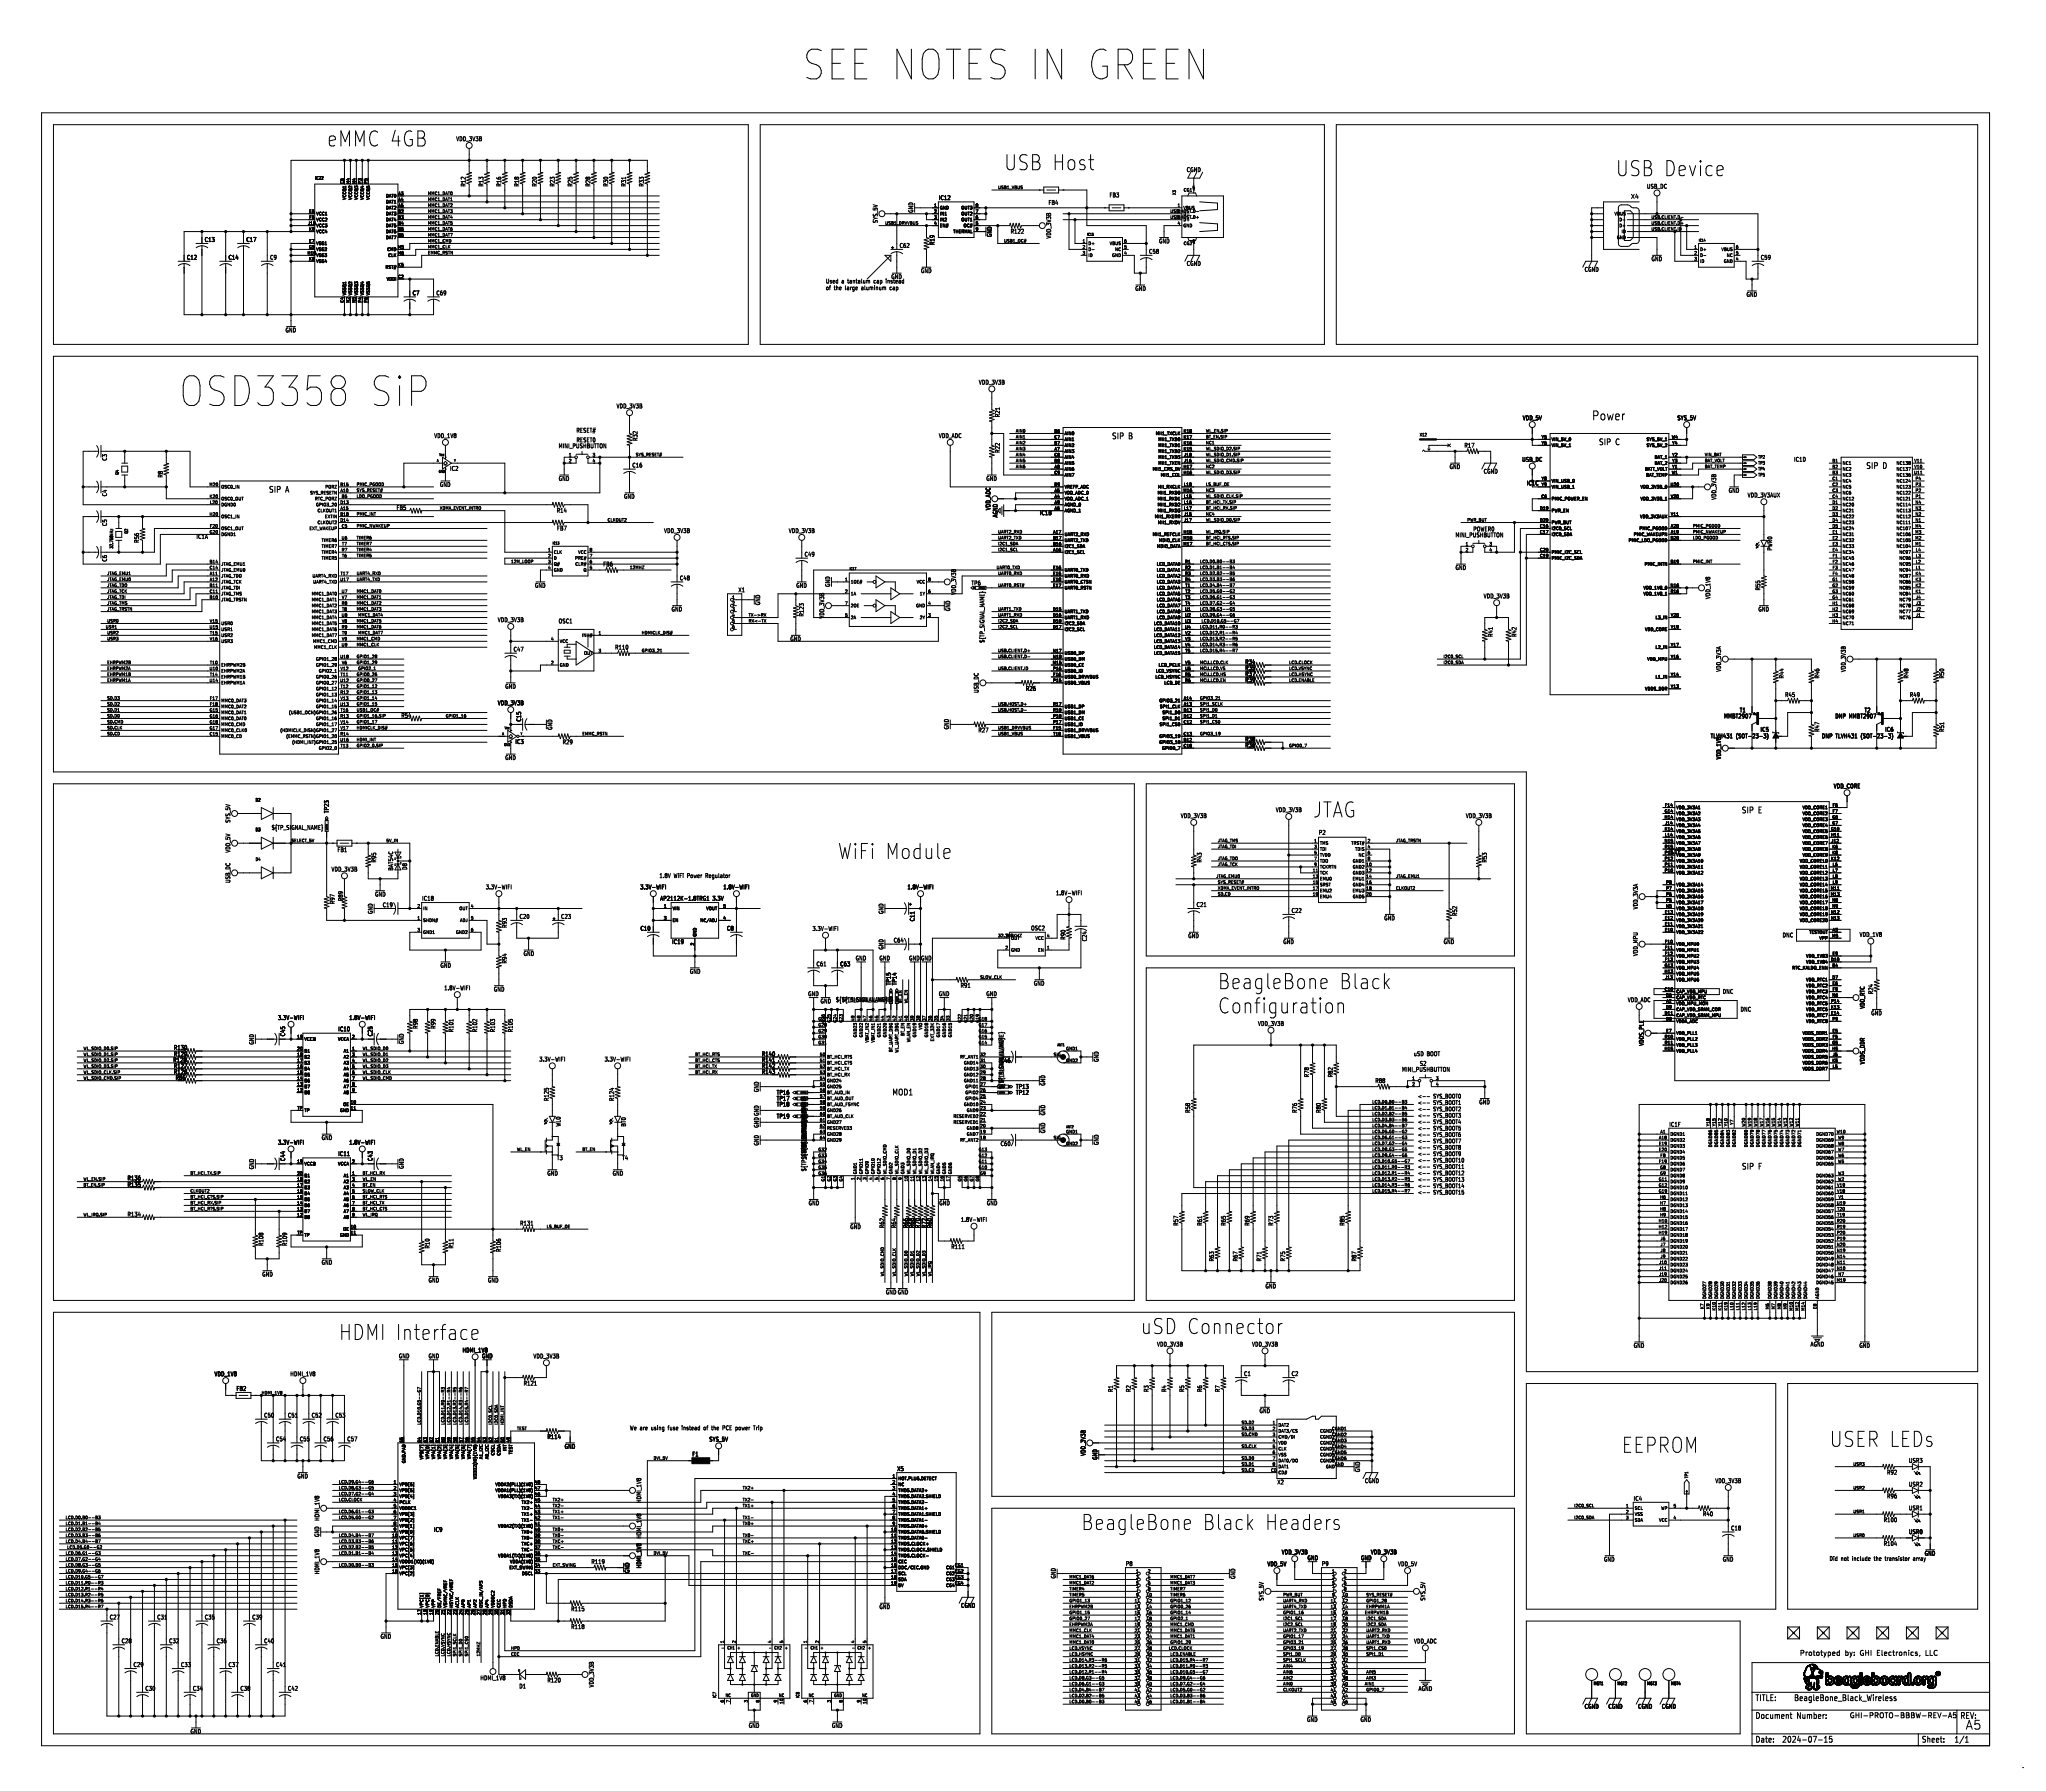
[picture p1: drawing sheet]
<svg xmlns="http://www.w3.org/2000/svg" width="875mm" height="766mm" viewBox="0 0 875 766" stroke-linecap="round" stroke-linejoin="round" font-family="sans-serif">
<defs><g id="words">
<g font-size="17.7">
<text x="342.9" y="35.3">SEE NOTES IN GREEN</text>
<text x="76.2" y="175">OSD3358</text>
<text x="156.2" y="175">SiP</text>
</g>
<g font-size="9">
<text x="139.7" y="63.2">eMMC 4GB</text>
<text x="429.3" y="73.4">USB Host</text>
<text x="690.9" y="75.9">USB Device</text>
<text x="561.3" y="350.3">JTAG</text>
<text x="358.1" y="368">WiFi Module</text>
<text x="520.7" y="423.7">BeagleBone</text>
<text x="572" y="423.7">Black</text>
<text x="520.7" y="434.1">Configuration</text>
<text x="144.8" y="573.8">HDMI Interface</text>
<text x="487.7" y="571.2">uSD Connector</text>
<text x="693.4" y="622">EEPROM</text>
<text x="782.3" y="619.5">USER LEDs</text>
<text x="462.3" y="655.1">BeagleBone</text>
<text x="513.6" y="655.1">Black</text>
<text x="539.6" y="655.1">Headers</text>
</g>
<g font-size="5.3">
<text x="680.7" y="180.1">Power</text>
<text x="840.5" y="740.2">A5</text>
</g>
<g font-size="3.5">
<text x="475.3" y="188.2">SIP B</text>
<text x="683.6" y="190.8">SIP C</text>
<text x="797.9" y="200.9">SIP D</text>
<text x="114.8" y="211.1">SIP A</text>
<text x="744.7" y="348.3">SIP E</text>
<text x="381.6" y="468.7">MOD1</text>
<text x="744.7" y="500.7">SIP F</text>
<text x="750.6" y="728">TITLE:</text>
<text x="767.1" y="728">BeagleBone_Black_Wireless</text>
<text x="750.6" y="735.6">Document</text>
<text x="768.4" y="735.6">Number:</text>
<text x="838.2" y="735.6">REV:</text>
<text x="750.6" y="745.8">Date:</text>
<text x="762" y="745.8">2024-07-15</text>
<text x="821.7" y="745.8">Sheet:</text>
<text x="835.7" y="745.8">1/1</text>
</g>
<g font-size="3">
<text x="769.6" y="708.4">Prototyped</text>
<text x="788.8" y="708.4">by:</text>
<text x="795.1" y="708.4">GHI Electronics,</text>
<text x="823.2" y="708.4">LLC</text>
<text x="791" y="735.1">GHI-PROTO-BBBW-REV-A5</text>
</g>
<g font-size="2.5">
<text x="195" y="60.6">VDD_3V3B</text>
<text x="507.4" y="73.8">CGND</text>
<text x="199.3" y="80" transform="rotate(-90 199.3 80)">R12</text>
<text x="206.9" y="80" transform="rotate(-90 206.9 80)">R13</text>
<text x="214.5" y="80" transform="rotate(-90 214.5 80)">R16</text>
<text x="222.2" y="80" transform="rotate(-90 222.2 80)">R18</text>
<text x="229.8" y="80" transform="rotate(-90 229.8 80)">R20</text>
<text x="237.4" y="80" transform="rotate(-90 237.4 80)">R23</text>
<text x="245" y="80" transform="rotate(-90 245 80)">R25</text>
<text x="252.6" y="80" transform="rotate(-90 252.6 80)">R28</text>
<text x="260.3" y="80" transform="rotate(-90 260.3 80)">R30</text>
<text x="267.9" y="80" transform="rotate(-90 267.9 80)">R31</text>
<text x="275.5" y="80" transform="rotate(-90 275.5 80)">R33</text>
<text x="704.2" y="80.9">USB_DC</text>
<text x="401.4" y="85.7">IC12</text>
<text x="448.3" y="87.8">FB4</text>
<text x="474.4" y="84.6">FB3</text>
<text x="697.4" y="85.2">X4</text>
<text x="375.5" y="95.5" transform="rotate(-90 375.5 95.5)">SYS_5V</text>
<text x="390.7" y="91.2" transform="rotate(-90 390.7 91.2)">GND</text>
<text x="424.3" y="101.5" transform="rotate(-90 424.3 101.5)">GND</text>
<text x="432.1" y="100.1">R122</text>
<text x="87.4" y="103.6">C13</text>
<text x="105.2" y="103.6">C17</text>
<text x="384.6" y="106.2">C62</text>
<text x="399.8" y="104.9" transform="rotate(-90 399.8 104.9)">R19</text>
<text x="449.7" y="102.2" transform="rotate(-90 449.7 102.2)">VDD_3V3B</text>
<text x="495.6" y="104.3">GND</text>
<text x="79.8" y="111.3">C12</text>
<text x="97.6" y="111.3">C14</text>
<text x="115.4" y="111.3">C9</text>
<text x="491.3" y="108.7">C58</text>
<text x="507.4" y="113.9">CGND</text>
<text x="706.2" y="111.9">GND</text>
<text x="752.9" y="111.3">C59</text>
<text x="381.1" y="119.5">GND</text>
<text x="393.8" y="117">GND</text>
<text x="677.6" y="116.4">CGND</text>
<text x="353.1" y="121.3">Used</text>
<text x="353.1" y="124.2">of</text>
<text x="356.6" y="124.2">the</text>
<text x="359.8" y="121.3">a tantalum</text>
<text x="361.4" y="124.2">large</text>
<text x="368.5" y="124.2">aluminum</text>
<text x="373.8" y="121.3">cap</text>
<text x="379.2" y="121.3">instead</text>
<text x="380.8" y="124.2">cap</text>
<text x="485.4" y="124.6">GND</text>
<text x="176.3" y="126.5">C7</text>
<text x="186.5" y="126.5">C69</text>
<text x="746.8" y="127.1">GND</text>
<text x="122" y="142.4">GND</text>
<text x="418.5" y="164.7">VDD_3V3B</text>
<text x="263.6" y="174.9">VDD_3V3B</text>
<text x="427.8" y="178.6" transform="rotate(-90 427.8 178.6)">R21</text>
<text x="651.1" y="179.9">VDD_5V</text>
<text x="717.3" y="179.9">SYS_5V</text>
<text x="246.4" y="185.2">RESET#</text>
<text x="185.6" y="187.6">VDD_1V8</text>
<text x="238.8" y="191.9">MINI_PUSHBUTTON</text>
<text x="246.4" y="189.4">RESET0</text>
<text x="272.8" y="188.7" transform="rotate(-90 272.8 188.7)">R32</text>
<text x="401.4" y="187.6">VDD_ADC</text>
<text x="626.2" y="191.7">R17</text>
<text x="45.9" y="197.2" transform="rotate(-90 45.9 197.2)">C3</text>
<text x="427.8" y="193.8" transform="rotate(-90 427.8 193.8)">R22</text>
<text x="650.9" y="197.7">USB_DC</text>
<text x="767.1" y="197.7">IC1D</text>
<text x="192.3" y="201.6">IC2</text>
<text x="270.3" y="200.2">C16</text>
<text x="619.8" y="200.8">GND</text>
<text x="634.4" y="202.8">CGND</text>
<text x="69.8" y="204.4" transform="rotate(-90 69.8 204.4)">R8</text>
<text x="188" y="208.4">GND</text>
<text x="238.8" y="205.9">GND</text>
<text x="421.7" y="205.9">GND</text>
<text x="652.8" y="207.8">IC1C</text>
<text x="45.9" y="212.5" transform="rotate(-90 45.9 212.5)">C4</text>
<text x="266.8" y="213.5">GND</text>
<text x="734.2" y="213.9" transform="rotate(-90 734.2 213.9)">VDD_3V3B</text>
<text x="739.2" y="211">GND</text>
<text x="747.3" y="213">VDD_3V3AUX</text>
<text x="169.5" y="218.3">FB5</text>
<text x="238" y="219.5">R14</text>
<text x="423.8" y="218.3" transform="rotate(-90 423.8 218.3)">VDD_ADC</text>
<text x="426.8" y="221.5" transform="rotate(-90 426.8 221.5)">AGND</text>
<text x="444.6" y="220.5">IC1B</text>
<text x="45.9" y="225.2" transform="rotate(-90 45.9 225.2)">C5</text>
<text x="238.1" y="227.1">FB7</text>
<text x="630" y="227.5">POWER0</text>
<text x="59.6" y="232.4" transform="rotate(-90 59.6 232.4)">R56</text>
<text x="83.9" y="230.7">IC1A</text>
<text x="283.9" y="228.2">VDD_3V3B</text>
<text x="337.2" y="228.2">VDD_3V3B</text>
<text x="622.4" y="230">MINI_PUSHBUTTON</text>
<text x="344" y="238.3">C49</text>
<text x="758.1" y="235.7" transform="rotate(-90 758.1 235.7)">PWR0</text>
<text x="45.9" y="240.4" transform="rotate(-90 45.9 240.4)">C6</text>
<text x="257.9" y="242.5">FB6</text>
<text x="622.4" y="244">GND</text>
<text x="228.7" y="251.6">GND</text>
<text x="290.6" y="248.4">C48</text>
<text x="340.4" y="251.6">GND</text>
<text x="355.2" y="251.2" transform="rotate(-90 355.2 251.2)">GND</text>
<text x="415.3" y="250.6">TP6</text>
<text x="315.7" y="253.5">X1</text>
<text x="409" y="254.6" transform="rotate(-90 409 254.6)">VDD_3V3B</text>
<text x="634.4" y="256.1">VDD_3V3B</text>
<text x="731.6" y="256.4" transform="rotate(-90 731.6 256.4)">VDD_1V8</text>
<text x="753" y="252.7" transform="rotate(-90 753 252.7)">R55</text>
<text x="287.1" y="261.8">GND</text>
<text x="325.3" y="259" transform="rotate(-90 325.3 259)">GND</text>
<text x="343.9" y="263.8" transform="rotate(-90 343.9 263.8)">R123</text>
<text x="406.5" y="261.6" transform="rotate(-90 406.5 261.6)">GND</text>
<text x="751.9" y="261.8">GND</text>
<text x="212.8" y="266.3">VDD_3V3B</text>
<text x="238.8" y="266.8">OSC1</text>
<text x="352.7" y="264.7" transform="rotate(-90 352.7 264.7)">VDD_3V3B</text>
<text x="337.9" y="274.5">GND</text>
<text x="421.2" y="275.2" transform="rotate(-90 421.2 275.2)">${TP_SIGNAL_NAME}</text>
<text x="638.6" y="272.6" transform="rotate(-90 638.6 272.6)">R41</text>
<text x="648.7" y="272.6" transform="rotate(-90 648.7 272.6)">R42</text>
<text x="219.5" y="278.9">C47</text>
<text x="262.9" y="278">R110</text>
<text x="532.4" y="286.9">R35</text>
<text x="532.4" y="284.4">R34</text>
<text x="736.2" y="287.5" transform="rotate(-90 736.2 287.5)">VDD_3V3A</text>
<text x="789.5" y="287.6" transform="rotate(-90 789.5 287.6)">VDD_3V3B</text>
<text x="532.4" y="289.4">R37</text>
<text x="532.4" y="292">R39</text>
<text x="763" y="290.3" transform="rotate(-90 763 290.3)">R44</text>
<text x="778.3" y="290.3" transform="rotate(-90 778.3 290.3)">R46</text>
<text x="816.4" y="290.3" transform="rotate(-90 816.4 290.3)">R48</text>
<text x="831.6" y="290.3" transform="rotate(-90 831.6 290.3)">R50</text>
<text x="216" y="294.8">GND</text>
<text x="418.7" y="296.5" transform="rotate(-90 418.7 296.5)">USB_DC</text>
<text x="438.6" y="295.7">R26</text>
<text x="763.3" y="298.4">R45</text>
<text x="816.7" y="298.4">R49</text>
<text x="212.8" y="301.9">VDD_3V3B</text>
<text x="744" y="304.9">T1</text>
<text x="797.3" y="304.9">T2</text>
<text x="171.5" y="307.2">R54</text>
<text x="223" y="308.8" transform="rotate(-90 223 308.8)">C15</text>
<text x="737.2" y="307.5">MMBT2907</text>
<text x="784.8" y="307.5">DNP MMBT2907</text>
<text x="236.4" y="312.4" transform="rotate(-90 236.4 312.4)">GND</text>
<text x="406" y="312.2" transform="rotate(-90 406 312.2)">GND</text>
<text x="418.3" y="313.5">R27</text>
<text x="532.4" y="317.4">R38</text>
<text x="731.5" y="316">TLVH431</text>
<text x="742.4" y="316">(SOT-23-3)</text>
<text x="752.8" y="313.2">IC5</text>
<text x="778.3" y="313.2" transform="rotate(-90 778.3 313.2)">R47</text>
<text x="779.1" y="316">DNP TLVH431</text>
<text x="795.9" y="316">(SOT-23-3)</text>
<text x="806.1" y="313.2">IC6</text>
<text x="831.6" y="313.2" transform="rotate(-90 831.6 313.2)">R51</text>
<text x="220.3" y="318.4">IC3</text>
<text x="240.5" y="318.5">R29</text>
<text x="532.4" y="319.9">R36</text>
<text x="216" y="325.3">GND</text>
<text x="736.2" y="324.9" transform="rotate(-90 736.2 324.9)">VDD_1V8</text>
<text x="784.1" y="337.4">VDD_CORE</text>
<text x="140.8" y="347.9" transform="rotate(-90 140.8 347.9)">TP23</text>
<text x="545.5" y="347.6">VDD_3V3B</text>
<text x="98.7" y="352.1" transform="rotate(-90 98.7 352.1)">SYS_5V</text>
<text x="504.9" y="350.1">VDD_3V3B</text>
<text x="626.8" y="350.1">VDD_3V3B</text>
<text x="116" y="355.2">${TP_SIGNAL_NAME}</text>
<text x="563.9" y="357.3">P2</text>
<text x="98.7" y="364.9" transform="rotate(-90 98.7 364.9)">VDD_5V</text>
<text x="144.2" y="364.7">FB1</text>
<text x="713.8" y="365.3">IC1E</text>
<text x="161.1" y="369.1" transform="rotate(-90 161.1 369.1)">R95</text>
<text x="514.1" y="369.1" transform="rotate(-90 514.1 369.1)">R43</text>
<text x="636" y="369.1" transform="rotate(-90 636 369.1)">R53</text>
<text x="98.7" y="377.8" transform="rotate(-90 98.7 377.8)">USB_DC</text>
<text x="141.7" y="373">VDD_3V3B</text>
<text x="168.3" y="372.5" transform="rotate(-90 168.3 372.5)">BAT54C</text>
<text x="174.3" y="372.2" transform="rotate(-90 174.3 372.2)">D8</text>
<text x="281.9" y="375.7">1.8V</text>
<text x="288.1" y="375.7">WiFi Power</text>
<text x="301.9" y="375.7">Regulator</text>
<text x="160.3" y="383.7">GND</text>
<text x="207.7" y="380.6">3.3V-WIFI</text>
<text x="273.7" y="380.6">3.3V-WIFI</text>
<text x="309.3" y="380.6">1.8V-WIFI</text>
<text x="388" y="380.6">1.8V-WIFI</text>
<text x="451.5" y="383.1">1.8V-WIFI</text>
<text x="143.3" y="386.9" transform="rotate(-90 143.3 386.9)">R97</text>
<text x="146.9" y="385.6" transform="rotate(-90 146.9 385.6)">R89</text>
<text x="163.5" y="388.3">C19</text>
<text x="180.4" y="385.5">IC18</text>
<text x="282.2" y="385.5">AP2112K-1.8TRG1</text>
<text x="304.7" y="385.5">3.3V</text>
<text x="511.6" y="388.1">C21</text>
<text x="700.6" y="389.1" transform="rotate(-90 700.6 389.1)">VDD_3V3A</text>
<text x="159.6" y="391.1" transform="rotate(-90 159.6 391.1)">GND</text>
<text x="222.1" y="393.2">C20</text>
<text x="239.8" y="393.2">C23</text>
<text x="378" y="391.1" transform="rotate(-90 378 391.1)">GND</text>
<text x="391.3" y="394.2" transform="rotate(-90 391.3 394.2)">C11</text>
<text x="552.3" y="390.7">C22</text>
<text x="591.9" y="393.8">GND</text>
<text x="623.3" y="391.9" transform="rotate(-90 623.3 391.9)">R52</text>
<text x="216.9" y="397" transform="rotate(-90 216.9 397)">R93</text>
<text x="273.8" y="398.3">C10</text>
<text x="310.8" y="398.3">C8</text>
<text x="347.4" y="398.4">3.3V-WIFI</text>
<text x="440.9" y="398.2">OSC2</text>
<text x="508.1" y="401.5">GND</text>
<text x="762.2" y="401.2">DNC</text>
<text x="795.2" y="400.9">VDD_1V8</text>
<text x="287.3" y="404">IC19</text>
<text x="378" y="406.3" transform="rotate(-90 378 406.3)">GND</text>
<text x="382.1" y="403.4">C64</text>
<text x="455.8" y="402.1" transform="rotate(-90 455.8 402.1)">R90</text>
<text x="465" y="402.8" transform="rotate(-90 465 402.8)">C24</text>
<text x="548.7" y="404">GND</text>
<text x="617.3" y="404">GND</text>
<text x="216.9" y="412.3" transform="rotate(-90 216.9 412.3)">R94</text>
<text x="223.8" y="409.1">GND</text>
<text x="349.1" y="413.5">C61</text>
<text x="359.2" y="413.5">C63</text>
<text x="365.8" y="411">GND</text>
<text x="376" y="411">GND</text>
<text x="388.7" y="411">GND</text>
<text x="393.8" y="411">GND</text>
<text x="700.6" y="409.1" transform="rotate(-90 700.6 409.1)">VDD_MPU</text>
<text x="188.2" y="414.2">GND</text>
<text x="294.9" y="416.7">GND</text>
<text x="189.9" y="423.8">1.8V-WIFI</text>
<text x="211.1" y="424.3">GND</text>
<text x="381.1" y="421.6" transform="rotate(-90 381.1 421.6)">TP15</text>
<text x="383.7" y="421.6" transform="rotate(-90 383.7 421.6)">TP14</text>
<text x="410.7" y="422.7">R91</text>
<text x="442" y="421.8">GND</text>
<text x="736.6" y="425.4">DNC</text>
<text x="801.3" y="425.4" transform="rotate(-90 801.3 425.4)">R24</text>
<text x="345.5" y="426.3">GND</text>
<text x="350.8" y="429.4">GND</text>
<text x="357.3" y="428.9">${TP_SIGNAL_NAME}</text>
<text x="359.8" y="428.9">${TP_SIGNAL_NAME}</text>
<text x="401.4" y="426.3">GND</text>
<text x="421.7" y="426.3">GND</text>
<text x="696.1" y="428.9">VDD_ADC</text>
<text x="797.7" y="431.6" transform="rotate(-90 797.7 431.6)">VDD_RTC</text>
<text x="118.8" y="436.5">3.3V-WIFI</text>
<text x="149.2" y="436.5">1.8V-WIFI</text>
<text x="744.2" y="433">DNC</text>
<text x="800.2" y="434.5">GND</text>
<text x="122.1" y="443.4" transform="rotate(-90 122.1 443.4)">C45</text>
<text x="144.5" y="441.3">IC10</text>
<text x="159.5" y="443.4" transform="rotate(-90 159.5 443.4)">C25</text>
<text x="178.8" y="440.2" transform="rotate(-90 178.8 440.2)">R98</text>
<text x="186.5" y="440.2" transform="rotate(-90 186.5 440.2)">R99</text>
<text x="194.1" y="441.6" transform="rotate(-90 194.1 441.6)">R101</text>
<text x="204.2" y="441.6" transform="rotate(-90 204.2 441.6)">R102</text>
<text x="211.9" y="441.6" transform="rotate(-90 211.9 441.6)">R103</text>
<text x="219.5" y="441.6" transform="rotate(-90 219.5 441.6)">R105</text>
<text x="537.9" y="439">VDD_3V3B</text>
<text x="74.2" y="449.2">R130</text>
<text x="108.8" y="447" transform="rotate(-90 108.8 447)">GND</text>
<text x="172.9" y="446.8" transform="rotate(-90 172.9 446.8)">GND</text>
<text x="703.2" y="447.5" transform="rotate(-90 703.2 447.5)">VDDS_PLL</text>
<text x="74" y="454.6">R128</text>
<text x="74.2" y="452">R129</text>
<text x="230.5" y="454.3">3.3V-WIFI</text>
<text x="258.5" y="454.3">3.3V-WIFI</text>
<text x="325.7" y="454.6">R141</text>
<text x="325.7" y="452">R140</text>
<text x="427.8" y="454.8">C46</text>
<text x="470" y="454.4" transform="rotate(-90 470 454.4)">GND</text>
<text x="604.5" y="451.9">uSD BOOT</text>
<text x="797.7" y="455.4" transform="rotate(-90 797.7 455.4)">VDDS_DDR</text>
<text x="74.2" y="457.1">R127</text>
<text x="74.2" y="459.7">R126</text>
<text x="325.7" y="457.1">R142</text>
<text x="325.7" y="459.7">R143</text>
<text x="560" y="461" transform="rotate(-90 560 461)">R78</text>
<text x="570.1" y="461" transform="rotate(-90 570.1 461)">R82</text>
<text x="599.5" y="458.6">MINI_PUSHBUTTON</text>
<text x="607.1" y="456.1">S2</text>
<text x="75" y="462.2">R86</text>
<text x="324.7" y="467.3" transform="rotate(-90 324.7 467.3)">GND</text>
<text x="429.5" y="466.1" transform="rotate(-90 429.5 466.1)">${TP_SIGNAL_NAME}</text>
<text x="429.5" y="463.5" transform="rotate(-90 429.5 463.5)">${TP_SIGNAL_NAME}</text>
<text x="434.4" y="465.9">TP13</text>
<text x="447.2" y="464.6" transform="rotate(-90 447.2 464.6)">GND</text>
<text x="588.1" y="463.5">R88</text>
<text x="234.9" y="471.1" transform="rotate(-90 234.9 471.1)">R125</text>
<text x="262.8" y="471.1" transform="rotate(-90 262.8 471.1)">R124</text>
<text x="332.1" y="468.5">TP16</text>
<text x="332.1" y="471">TP17</text>
<text x="332.1" y="473.6">TP18</text>
<text x="434.4" y="468.5">TP12</text>
<text x="632.5" y="472.6">GND</text>
<text x="332.1" y="478.6">TP19</text>
<text x="447.2" y="477.3" transform="rotate(-90 447.2 477.3)">GND</text>
<text x="509.2" y="476.2" transform="rotate(-90 509.2 476.2)">R58</text>
<text x="554.9" y="476.2" transform="rotate(-90 554.9 476.2)">R76</text>
<text x="565.1" y="476.2" transform="rotate(-90 565.1 476.2)">R80</text>
<text x="239.9" y="482" transform="rotate(-90 239.9 482)">WL0</text>
<text x="267.9" y="482" transform="rotate(-90 267.9 482)">BT0</text>
<text x="324.7" y="482.5" transform="rotate(-90 324.7 482.5)">GNDGND</text>
<text x="447.2" y="484.9" transform="rotate(-90 447.2 484.9)">GND</text>
<text x="713.8" y="482.1">IC1F</text>
<text x="118.8" y="489.8">3.3V-WIFI</text>
<text x="137.4" y="487.8">GND</text>
<text x="149.2" y="489.8">1.8V-WIFI</text>
<text x="324.7" y="490.2" transform="rotate(-90 324.7 490.2)">GND</text>
<text x="345" y="491.1" transform="rotate(-90 345 491.1)">${TP_SIGNAL_NAME}</text>
<text x="427.8" y="490.4">C60</text>
<text x="470" y="490" transform="rotate(-90 470 490)">GND</text>
<text x="122.1" y="496.8" transform="rotate(-90 122.1 496.8)">C44</text>
<text x="144.5" y="494.7">IC11</text>
<text x="159.5" y="496.8" transform="rotate(-90 159.5 496.8)">C43</text>
<text x="238.1" y="496.5">T3</text>
<text x="266" y="496.5">T4</text>
<text x="108.8" y="500.3" transform="rotate(-90 108.8 500.3)">GND</text>
<text x="172.9" y="500.1" transform="rotate(-90 172.9 500.1)">GND</text>
<text x="233.9" y="503.1">GND</text>
<text x="261.9" y="503.1">GND</text>
<text x="345" y="501.2" transform="rotate(-90 345 501.2)">${TP_SIGNAL_NAME}</text>
<text x="54.4" y="507.9">R135</text>
<text x="54.4" y="505.1">R136</text>
<text x="345.7" y="515.8">GND</text>
<text x="401.6" y="515.8">GND</text>
<text x="421.9" y="515.8">GND</text>
<text x="54.4" y="520.6">R134</text>
<text x="222.3" y="524.4">R131</text>
<text x="363.5" y="525.9">GND</text>
<text x="378.4" y="525.5" transform="rotate(-90 378.4 525.5)">R62</text>
<text x="383.5" y="525.5" transform="rotate(-90 383.5 525.5)">R64</text>
<text x="388.5" y="525.5" transform="rotate(-90 388.5 525.5)">R66</text>
<text x="391.1" y="525.5" transform="rotate(-90 391.1 525.5)">R68</text>
<text x="393.6" y="525.5" transform="rotate(-90 393.6 525.5)">R70</text>
<text x="396.4" y="525.5" transform="rotate(-90 396.4 525.5)">R72</text>
<text x="398.7" y="525.5" transform="rotate(-90 398.7 525.5)">R60</text>
<text x="410.9" y="522.8">1.8V-WIFI</text>
<text x="504.1" y="524.5" transform="rotate(-90 504.1 524.5)">R57</text>
<text x="514.3" y="524.5" transform="rotate(-90 514.3 524.5)">R61</text>
<text x="524.4" y="524.5" transform="rotate(-90 524.4 524.5)">R65</text>
<text x="534.6" y="524.5" transform="rotate(-90 534.6 524.5)">R69</text>
<text x="544.7" y="524.5" transform="rotate(-90 544.7 524.5)">R73</text>
<text x="575.2" y="524.5" transform="rotate(-90 575.2 524.5)">R85</text>
<text x="112.8" y="533.1" transform="rotate(-90 112.8 533.1)">R108</text>
<text x="123" y="533.1" transform="rotate(-90 123 533.1)">R109</text>
<text x="183.9" y="534.2" transform="rotate(-90 183.9 534.2)">R10</text>
<text x="194.1" y="534.2" transform="rotate(-90 194.1 534.2)">R11</text>
<text x="214.4" y="535.6" transform="rotate(-90 214.4 535.6)">R106</text>
<text x="406.7" y="534.4">R111</text>
<text x="519.3" y="539.7" transform="rotate(-90 519.3 539.7)">R63</text>
<text x="529.5" y="539.7" transform="rotate(-90 529.5 539.7)">R67</text>
<text x="539.7" y="539.7" transform="rotate(-90 539.7 539.7)">R71</text>
<text x="549.8" y="539.7" transform="rotate(-90 549.8 539.7)">R75</text>
<text x="580.3" y="539.7" transform="rotate(-90 580.3 539.7)">R87</text>
<text x="137.4" y="541.2">GND</text>
<text x="112" y="546.2">GND</text>
<text x="183.1" y="548.8">GND</text>
<text x="208.5" y="548.8">GND</text>
<text x="541.1" y="551.3">GND</text>
<text x="378.7" y="553.9">GNDGND</text>
<text x="170.4" y="581.2">GND</text>
<text x="183.1" y="581.2">GND</text>
<text x="197.7" y="578.7">HDMI_1V8</text>
<text x="206" y="581.2">GND</text>
<text x="228" y="581.3">VDD_3V3B</text>
<text x="494.7" y="576.2">VDD_3V3B</text>
<text x="535.4" y="576.2">VDD_3V3B</text>
<text x="698.6" y="576.7">GND</text>
<text x="774.2" y="576.2">AGND</text>
<text x="795.1" y="576.7">GND</text>
<text x="91.6" y="588.9">VDD_1V8</text>
<text x="124" y="588.9">HDMI_1V8</text>
<text x="223.8" y="592.9">R121</text>
<text x="531.9" y="588.8">C1</text>
<text x="552.3" y="588.8">C2</text>
<text x="101" y="595.1">FB2</text>
<text x="476.2" y="595.6" transform="rotate(-90 476.2 595.6)">R1</text>
<text x="483.8" y="595.6" transform="rotate(-90 483.8 595.6)">R2</text>
<text x="491.4" y="595.6" transform="rotate(-90 491.4 595.6)">R3</text>
<text x="499" y="595.6" transform="rotate(-90 499 595.6)">R4</text>
<text x="506.6" y="595.6" transform="rotate(-90 506.6 595.6)">R5</text>
<text x="514.3" y="595.6" transform="rotate(-90 514.3 595.6)">R6</text>
<text x="521.9" y="595.6" transform="rotate(-90 521.9 595.6)">R7</text>
<text x="538.5" y="604.7">GND</text>
<text x="112.8" y="606.6">C50</text>
<text x="123" y="606.6">C51</text>
<text x="133.2" y="606.6">C52</text>
<text x="143.3" y="606.6">C53</text>
<text x="269.2" y="611.9">We are</text>
<text x="278.5" y="611.9">using</text>
<text x="285.8" y="611.9">fuse</text>
<text x="291.9" y="611.9">instead</text>
<text x="301.4" y="611.9">of</text>
<text x="304.9" y="611.9">the</text>
<text x="309.8" y="611.9">PCE power</text>
<text x="323.3" y="611.9">Trip</text>
<text x="117.9" y="616.7">C54</text>
<text x="128.1" y="616.7">C55</text>
<text x="138.2" y="616.7">C56</text>
<text x="148.4" y="616.7">C57</text>
<text x="234" y="615.7">R114</text>
<text x="303.2" y="616.8">SYS_5V</text>
<text x="241.4" y="619.9">GND</text>
<text x="296" y="623.2">F1</text>
<text x="464.4" y="622.9" transform="rotate(-90 464.4 622.9)">VDD_3V3B</text>
<text x="383.6" y="629.4">X5</text>
<text x="469.5" y="624.6" transform="rotate(-90 469.5 624.6)">GND</text>
<text x="581.8" y="629.9" transform="rotate(-90 581.8 629.9)">GND</text>
<text x="816.3" y="625.9">USR3</text>
<text x="127.1" y="632.6">GND</text>
<text x="546.2" y="635.1">X2</text>
<text x="583.6" y="634.6">CGND</text>
<text x="733.5" y="634.6">VDD_3V3B</text>
<text x="806.9" y="631">R92</text>
<text x="806.9" y="641.1">R96</text>
<text x="816.3" y="636.1">USR2</text>
<text x="274.4" y="643" transform="rotate(-90 274.4 643)">HDMI_1V8</text>
<text x="698.6" y="642.2">IC4</text>
<text x="816.3" y="646.2">USR1</text>
<text x="136.8" y="650.7" transform="rotate(-90 136.8 650.7)">HDMI_1V8</text>
<text x="728.2" y="648.7">R40</text>
<text x="805.5" y="651.3">R100</text>
<text x="136.7" y="657.6" transform="rotate(-90 136.7 657.6)">GND</text>
<text x="185.5" y="655.5">IC9</text>
<text x="274.4" y="658.3" transform="rotate(-90 274.4 658.3)">HDMI_1V8</text>
<text x="740.2" y="654.8">C18</text>
<text x="816.3" y="656.4">USR0</text>
<text x="548.1" y="665.1">VDD_3V3B</text>
<text x="586.2" y="665.1">VDD_3V3B</text>
<text x="805.5" y="661.4">R104</text>
<text x="823" y="665.6">GND</text>
<text x="252.8" y="669.2">R119</text>
<text x="274.4" y="671" transform="rotate(-90 274.4 671)">HDMI_1V8</text>
<text x="481.4" y="670.1">P8</text>
<text x="541.9" y="670.2">VDD_5V</text>
<text x="559.1" y="667.6">GND</text>
<text x="565.2" y="670.1">P9</text>
<text x="581.9" y="667.6">GND</text>
<text x="597.8" y="670.2">VDD_5V</text>
<text x="685.9" y="668.2">GND</text>
<text x="736.7" y="668.2">GND</text>
<text x="782.3" y="667.8">Did</text>
<text x="787.2" y="667.8">not</text>
<text x="792.1" y="667.8">include</text>
<text x="801.6" y="667.8">the</text>
<text x="806.5" y="667.8">transistor</text>
<text x="818.6" y="667.8">array</text>
<text x="136.8" y="673.5" transform="rotate(-90 136.8 673.5)">HDMI_1V8</text>
<text x="269.4" y="673" transform="rotate(-90 269.4 673)">GND</text>
<text x="451.7" y="675.4" transform="rotate(-90 451.7 675.4)">GND</text>
<text x="528.5" y="675.6" transform="rotate(-90 528.5 675.6)">GND</text>
<text x="244.2" y="689.4">R115</text>
<text x="376" y="688.5">GND</text>
<text x="410.9" y="687.9">CGND</text>
<text x="540.6" y="684.8" transform="rotate(-90 540.6 684.8)">SYS_5V</text>
<text x="609.7" y="684.8" transform="rotate(-90 609.7 684.8)">SYS_5V</text>
<text x="46.8" y="692.9">C27</text>
<text x="67.1" y="692.9">C31</text>
<text x="87.4" y="692.9">C35</text>
<text x="107.8" y="692.9">C39</text>
<text x="162.6" y="701.2">GND</text>
<text x="244.2" y="697">R118</text>
<text x="51.9" y="703.1">C28</text>
<text x="72.2" y="703.1">C32</text>
<text x="92.5" y="703.1">C36</text>
<text x="112.8" y="703.1">C40</text>
<text x="604.6" y="703.2">VDD_ADC</text>
<text x="57" y="713.2">C29</text>
<text x="77.3" y="713.2">C33</text>
<text x="97.6" y="713.2">C37</text>
<text x="117.9" y="713.2">C41</text>
<text x="205.3" y="718.9">HDMI_1V8</text>
<text x="234" y="719.9">R120</text>
<text x="62" y="723.4">C30</text>
<text x="82.4" y="723.4">C34</text>
<text x="102.7" y="723.4">C38</text>
<text x="123" y="723.4">C42</text>
<text x="222" y="722.4">D1</text>
<text x="254.1" y="721.9" transform="rotate(-90 254.1 721.9)">VDD_3V3B</text>
<text x="606.6" y="723.5">AGND</text>
<text x="677.6" y="731.1">CGND</text>
<text x="687.7" y="731.1">CGND</text>
<text x="700.4" y="731.1">CGND</text>
<text x="710.6" y="731.1">CGND</text>
<text x="558.9" y="736.7">GND</text>
<text x="581.7" y="736.7">GND</text>
<text x="81.3" y="741.8">GND</text>
<text x="320.1" y="739.3">GND</text>
<text x="355.7" y="739.3">GND</text>
</g>
<g font-size="2.4">
<text x="606.3" y="470">&lt;--</text>
<text x="606.3" y="472.7">&lt;--</text>
<text x="612.9" y="470">SYS_BOOT0</text>
<text x="612.9" y="472.7">SYS_BOOT1</text>
<text x="606.3" y="475.4">&lt;--</text>
<text x="606.3" y="478.2">&lt;--</text>
<text x="612.9" y="475.4">SYS_BOOT2</text>
<text x="612.9" y="478.2">SYS_BOOT3</text>
<text x="606.3" y="480.9">&lt;--</text>
<text x="606.3" y="483.7">&lt;--</text>
<text x="612.9" y="480.9">SYS_BOOT4</text>
<text x="612.9" y="483.7">SYS_BOOT5</text>
<text x="606.3" y="486.4">&lt;--</text>
<text x="606.3" y="489.1">&lt;--</text>
<text x="606.3" y="491.9">&lt;--</text>
<text x="612.9" y="486.4">SYS_BOOT6</text>
<text x="612.9" y="489.1">SYS_BOOT7</text>
<text x="612.9" y="491.9">SYS_BOOT8</text>
<text x="606.3" y="494.6">&lt;--</text>
<text x="606.3" y="497.4">&lt;--</text>
<text x="612.9" y="494.6">SYS_BOOT9</text>
<text x="612.9" y="497.4">SYS_BOOT10</text>
<text x="606.3" y="500.1">&lt;--</text>
<text x="606.3" y="502.8">&lt;--</text>
<text x="612.9" y="500.1">SYS_BOOT11</text>
<text x="612.9" y="502.8">SYS_BOOT12</text>
<text x="606.3" y="505.6">&lt;--</text>
<text x="606.3" y="508.3">&lt;--</text>
<text x="612.9" y="505.6">SYS_BOOT13</text>
<text x="612.9" y="508.3">SYS_BOOT14</text>
<text x="606.3" y="511.1">&lt;--</text>
<text x="612.9" y="511.1">SYS_BOOT15</text>
</g>
<g font-size="1.8">
<text x="134.6" y="77.1">IC22</text>
<text x="147.1" y="78.8" transform="rotate(-90 147.1 78.8)">C6</text>
<text x="149.6" y="78.9" transform="rotate(-90 149.6 78.9)">M4</text>
<text x="152.1" y="78.8" transform="rotate(-90 152.1 78.8)">N4</text>
<text x="154.7" y="78.8" transform="rotate(-90 154.7 78.8)">P3</text>
<text x="157.2" y="78.8" transform="rotate(-90 157.2 78.8)">P5</text>
<text x="170.2" y="83.6">A3</text>
<text x="503.1" y="83.5" transform="rotate(-90 503.1 83.5)">X3</text>
<text x="506.1" y="82.1">CG1</text>
<text x="509.8" y="81">5</text>
<text x="148.2" y="85.6" transform="rotate(-90 148.2 85.6)">VCCQ1</text>
<text x="150.7" y="85.6" transform="rotate(-90 150.7 85.6)">VCCQ2</text>
<text x="153.3" y="85.6" transform="rotate(-90 153.3 85.6)">VCCQ3</text>
<text x="155.8" y="85.6" transform="rotate(-90 155.8 85.6)">VCCQ4</text>
<text x="158.3" y="85.6" transform="rotate(-90 158.3 85.6)">VCCQ5</text>
<text x="164.9" y="84.7">DAT0</text>
<text x="164.9" y="87.2">DAT1</text>
<text x="164.9" y="89.8">DAT2</text>
<text x="170.2" y="86.1">A4</text>
<text x="170.2" y="88.6">A5</text>
<text x="399.3" y="88.6">1</text>
<text x="401.8" y="89.8">GND</text>
<text x="411" y="89.8">OUT3</text>
<text x="417.1" y="88.6">8</text>
<text x="503.5" y="88.6">1</text>
<text x="506" y="89.8">VBUS</text>
<text x="132.1" y="91.2">E6</text>
<text x="132.1" y="93.7">F5</text>
<text x="135.1" y="92.3">VCC1</text>
<text x="135.1" y="94.8">VCC2</text>
<text x="164.9" y="92.3">DAT3</text>
<text x="164.9" y="94.8">DAT4</text>
<text x="170.1" y="91.2">B2</text>
<text x="170.1" y="93.7">B3</text>
<text x="399.3" y="91.2">2</text>
<text x="399.3" y="93.7">3</text>
<text x="401.8" y="92.3">IN1</text>
<text x="401.8" y="94.8">IN2</text>
<text x="411" y="94.8">OUT1</text>
<text x="411" y="92.3">OUT2</text>
<text x="417.1" y="93.7">6</text>
<text x="417.1" y="91.2">7</text>
<text x="503.5" y="91.2">2</text>
<text x="503.5" y="93.7">3</text>
<text x="506" y="92.3">D-</text>
<text x="506" y="94.8">D+</text>
<text x="690.3" y="92.3">VBUS</text>
<text x="692.4" y="94.8">D-</text>
<text x="131.6" y="96.3">J10</text>
<text x="132" y="98.8">K9</text>
<text x="135.1" y="97.4">VCC3</text>
<text x="135.1" y="99.9">VCC4</text>
<text x="164.9" y="97.4">DAT5</text>
<text x="164.9" y="99.9">DAT6</text>
<text x="170.1" y="96.3">B4</text>
<text x="170.1" y="98.8">B5</text>
<text x="170.1" y="101.3">B6</text>
<text x="399.3" y="96.3">4</text>
<text x="401.8" y="97.4">EN#</text>
<text x="407.6" y="99.9">THERMAL</text>
<text x="412" y="97.4">OC#</text>
<text x="417.1" y="96.3">5</text>
<text x="417.1" y="98.8">9</text>
<text x="503.5" y="96.3">4</text>
<text x="506" y="97.4">GND</text>
<text x="692.4" y="97.4">D+</text>
<text x="693.4" y="99.9">ID</text>
<text x="132" y="106.4">G5</text>
<text x="132.1" y="103.9">E7</text>
<text x="135.1" y="105">VSS1</text>
<text x="135.1" y="107.5">VSS2</text>
<text x="164.9" y="102.5">DAT7</text>
<text x="165.5" y="107.5">CMD</text>
<text x="170" y="106.4">M5</text>
<text x="462.8" y="103.9">1</text>
<text x="462.8" y="106.4">2</text>
<text x="465.3" y="105">D+</text>
<text x="465.3" y="107.5">D-</text>
<text x="474.4" y="105">VBUS</text>
<text x="476.7" y="107.5">NC</text>
<text x="480.6" y="106.4">5</text>
<text x="480.6" y="103.9">6</text>
<text x="506.1" y="105">CG2</text>
<text x="509.8" y="103.9">6</text>
<text x="691.4" y="102.5">GND</text>
<text x="724.5" y="106.4">1</text>
<text x="726.9" y="107.5">D+</text>
<text x="736.1" y="107.5">VBUS</text>
<text x="742.2" y="106.4">6</text>
<text x="131.4" y="109">H10</text>
<text x="132" y="111.5">K8</text>
<text x="135.1" y="110.1">VSS3</text>
<text x="135.1" y="112.6">VSS4</text>
<text x="165.9" y="110.1">CLK</text>
<text x="170" y="109">M6</text>
<text x="462.8" y="109">3</text>
<text x="465.3" y="110.1">ID</text>
<text x="475.5" y="110.1">GND</text>
<text x="480.6" y="109">4</text>
<text x="724.5" y="109">2</text>
<text x="724.5" y="111.5">3</text>
<text x="726.9" y="110.1">D-</text>
<text x="726.9" y="112.6">ID</text>
<text x="737.1" y="112.6">GND</text>
<text x="738.4" y="110.1">NC</text>
<text x="742.2" y="111.5">4</text>
<text x="742.2" y="109">5</text>
<text x="164.8" y="115.2">RST#</text>
<text x="170.1" y="119.1">C2</text>
<text x="170.1" y="114">K5</text>
<text x="165.2" y="120.2">VDDI</text>
<text x="147.1" y="129.6" transform="rotate(-90 147.1 129.6)">C4</text>
<text x="148.2" y="126.5" transform="rotate(-90 148.2 126.5)">VSSQ1</text>
<text x="149.6" y="129.6" transform="rotate(-90 149.6 129.6)">N2</text>
<text x="150.7" y="126.5" transform="rotate(-90 150.7 126.5)">VSSQ2</text>
<text x="152.1" y="129.6" transform="rotate(-90 152.1 129.6)">N5</text>
<text x="153.3" y="126.5" transform="rotate(-90 153.3 126.5)">VSSQ3</text>
<text x="154.7" y="129.6" transform="rotate(-90 154.7 129.6)">P4</text>
<text x="155.8" y="126.5" transform="rotate(-90 155.8 126.5)">VSSQ4</text>
<text x="157.2" y="129.6" transform="rotate(-90 157.2 129.6)">P6</text>
<text x="158.3" y="126.5" transform="rotate(-90 158.3 126.5)">VSSQ5</text>
<text x="450.8" y="185.2">B6</text>
<text x="506.1" y="185.2">K18</text>
<text x="450.8" y="190.2">B7</text>
<text x="450.8" y="187.7">C7</text>
<text x="455.2" y="186.3">AIN0</text>
<text x="455.2" y="191.4">AIN2</text>
<text x="455.2" y="188.8">AIN1</text>
<text x="494.2" y="186.3">MII1_TXCLK</text>
<text x="495.3" y="191.4">MII1_TXD1</text>
<text x="495.3" y="188.8">MII1_TXD0</text>
<text x="506.1" y="190.2">K16</text>
<text x="506.1" y="187.7">K17</text>
<text x="607" y="186.9">X12</text>
<text x="659.2" y="187.7">Y5</text>
<text x="659.2" y="190.2">Y6</text>
<text x="663.4" y="188.8">VIN_5V_0</text>
<text x="663.4" y="191.4">VIN_5V_1</text>
<text x="704.1" y="188.8">SYS_5V_1</text>
<text x="704.1" y="191.4">SYS_5V_2</text>
<text x="714.8" y="187.7">W4</text>
<text x="715" y="190.2">Y4</text>
<text x="243.1" y="195.3">1</text>
<text x="243.1" y="197.9">2</text>
<text x="253.3" y="195.3">3</text>
<text x="253.3" y="197.9">4</text>
<text x="450.8" y="197.9">B8</text>
<text x="450.8" y="195.3">C8</text>
<text x="450.9" y="192.8">A7</text>
<text x="455.2" y="193.9">AIN3</text>
<text x="455.2" y="196.4">AIN4</text>
<text x="495.3" y="196.4">MII1_TXD3</text>
<text x="495.3" y="193.9">MII1_TXD2</text>
<text x="506.1" y="192.8">K15</text>
<text x="506.2" y="197.9">J16</text>
<text x="506.2" y="195.3">J18</text>
<text x="707.5" y="196.4">BAT_1</text>
<text x="715" y="195.3">Y2</text>
<text x="715" y="197.9">Y3</text>
<text x="751.8" y="196.4">TP2</text>
<text x="783.5" y="197.9">B1</text>
<text x="818.6" y="197.9">V11</text>
<text x="51" y="203.2" transform="rotate(-90 51 203.2)">Q4</text>
<text x="450.8" y="202.9">C9</text>
<text x="450.9" y="200.4">A8</text>
<text x="455.2" y="201.5">AIN6</text>
<text x="455.2" y="199">AIN5</text>
<text x="492.8" y="201.5">MII1_CRS_DV</text>
<text x="495.3" y="199">MII1_TXEN</text>
<text x="506" y="202.9">H16</text>
<text x="506" y="200.4">H17</text>
<text x="703.4" y="201.5">BATT_VOLT</text>
<text x="707.5" y="199">BAT_2</text>
<text x="714.8" y="202.9">W1</text>
<text x="715" y="200.4">Y1</text>
<text x="751.8" y="198.9">TP3</text>
<text x="751.8" y="201.5">TP4</text>
<text x="783.5" y="200.4">B2</text>
<text x="783.5" y="202.9">B3</text>
<text x="787.9" y="199">NC1</text>
<text x="787.9" y="201.5">NC2</text>
<text x="810.9" y="201.5">NC137</text>
<text x="810.9" y="199">NC138</text>
<text x="818.4" y="202.9">U11</text>
<text x="818.6" y="200.4">V10</text>
<text x="89.4" y="208">M20</text>
<text x="94.5" y="209.1">OSC0_IN</text>
<text x="139" y="209.1">PORZ</text>
<text x="145.4" y="208">B15</text>
<text x="450.8" y="208">B9</text>
<text x="455.2" y="209.1">VREFP_ADC</text>
<text x="455.2" y="204.1">AIN7</text>
<text x="495.1" y="209.1">MII_RXCLK</text>
<text x="496.3" y="204.1">MII1_COL</text>
<text x="506.2" y="208">L18</text>
<text x="659.2" y="205.5">Y8</text>
<text x="659.2" y="208">Y9</text>
<text x="663.4" y="206.6">VIN_USB_0</text>
<text x="663.4" y="209.1">VIN_USB_1</text>
<text x="701.5" y="209.1">VDD_3V3B_0</text>
<text x="703.9" y="204.1">BAT_TEMP</text>
<text x="714.3" y="208">U20</text>
<text x="751.8" y="204">TP5</text>
<text x="783.5" y="205.5">C1</text>
<text x="783.5" y="208">C2</text>
<text x="787.9" y="204.1">NC3</text>
<text x="787.9" y="206.6">NC4</text>
<text x="787.9" y="209.1">NC5</text>
<text x="810.9" y="209.1">NC123</text>
<text x="810.9" y="206.6">NC124</text>
<text x="810.9" y="204.1">NC136</text>
<text x="819.1" y="208">P3</text>
<text x="819.1" y="205.5">P4</text>
<text x="89.5" y="213.1">K20</text>
<text x="89.6" y="215.6">L20</text>
<text x="94.5" y="214.2">OSC0_OUT</text>
<text x="132.5" y="211.7">SYS_RESETN</text>
<text x="134.5" y="214.2">RTC_PORZ</text>
<text x="145.4" y="215.6">D13</text>
<text x="145.5" y="210.6">A10</text>
<text x="146" y="213.1">B5</text>
<text x="450.9" y="213.1">A4</text>
<text x="450.9" y="210.6">A5</text>
<text x="450.9" y="215.6">A9</text>
<text x="455.2" y="214.2">VDD_ADC_1</text>
<text x="455.2" y="211.7">VDD_ADC_0</text>
<text x="495" y="214.2">MII1_RXD1</text>
<text x="495" y="211.7">MII1_RXD0</text>
<text x="506" y="210.6">M16</text>
<text x="506.2" y="213.1">L15</text>
<text x="506.2" y="215.6">L16</text>
<text x="659.1" y="213.1">C6</text>
<text x="663.4" y="214.2">PMIC_POWER_EN</text>
<text x="701.5" y="214.2">VDD_3V3B_1</text>
<text x="714.4" y="213.1">V20</text>
<text x="783.5" y="210.6">C3</text>
<text x="783.5" y="213.1">C4</text>
<text x="783.5" y="215.6">D1</text>
<text x="787.9" y="211.7">NC6</text>
<text x="787.9" y="214.2">NC12</text>
<text x="810.9" y="214.2">NC121</text>
<text x="810.9" y="211.7">NC122</text>
<text x="819" y="215.6">N4</text>
<text x="819.1" y="213.1">P1</text>
<text x="819.1" y="210.6">P2</text>
<text x="89.5" y="220.7">H20</text>
<text x="94.5" y="221.8">OSC1_IN</text>
<text x="94.5" y="216.8">DGND0</text>
<text x="135" y="216.8">GPIO3_20</text>
<text x="135.7" y="219.3">CLKOUT1</text>
<text x="138.8" y="221.8">EXTIN</text>
<text x="145.4" y="220.7">B18</text>
<text x="145.5" y="218.2">A15</text>
<text x="450.9" y="218.2">A6</text>
<text x="455.2" y="219.3">AGND_1</text>
<text x="455.2" y="216.8">AGND_0</text>
<text x="493.7" y="221.8">MII1_RXERR</text>
<text x="495" y="216.8">MII1_RXD2</text>
<text x="495" y="219.3">MII1_RXD3</text>
<text x="506.2" y="218.2">L17</text>
<text x="506.2" y="220.7">J15</text>
<text x="658.5" y="218.2">D19</text>
<text x="663.4" y="219.3">PWR_EN</text>
<text x="701.3" y="221.8">VDD_3V3AUX</text>
<text x="714.4" y="220.7">Y11</text>
<text x="783.5" y="218.2">D2</text>
<text x="783.5" y="220.7">D3</text>
<text x="787.9" y="216.8">NC20</text>
<text x="787.9" y="219.3">NC21</text>
<text x="787.9" y="221.8">NC22</text>
<text x="810.9" y="221.8">NC112</text>
<text x="810.9" y="219.3">NC113</text>
<text x="810.9" y="216.8">NC114</text>
<text x="819" y="220.7">N2</text>
<text x="819" y="218.2">N3</text>
<text x="89.6" y="225.8">F20</text>
<text x="94.5" y="226.9">OSC1_OUT</text>
<text x="132.2" y="226.9">EXT_WAKEUP</text>
<text x="135.7" y="224.4">CLKOUT2</text>
<text x="145.4" y="223.3">D14</text>
<text x="146" y="225.8">C5</text>
<text x="495.1" y="224.4">MII1_RXDV</text>
<text x="506.2" y="223.3">J17</text>
<text x="658.5" y="225.8">C16</text>
<text x="658.5" y="223.3">D20</text>
<text x="663.4" y="226.9">I2C0_SCL</text>
<text x="663.4" y="224.4">PWR_BUT</text>
<text x="701" y="226.9">PMIC_PGOOD</text>
<text x="714.4" y="225.8">A20</text>
<text x="783.5" y="223.3">D4</text>
<text x="783.5" y="225.8">D5</text>
<text x="787.9" y="224.4">NC23</text>
<text x="787.9" y="226.9">NC24</text>
<text x="810.9" y="226.9">NC107</text>
<text x="810.9" y="224.4">NC111</text>
<text x="819" y="225.8">M4</text>
<text x="819" y="223.3">N1</text>
<text x="54.9" y="228.4" transform="rotate(-90 54.9 228.4)">Q2</text>
<text x="89.5" y="228.3">G20</text>
<text x="94.5" y="229.5">DGND1</text>
<text x="137.4" y="232">TIMER6</text>
<text x="145.9" y="230.9">U6</text>
<text x="146.1" y="233.4">T7</text>
<text x="450.2" y="233.4">B16</text>
<text x="450.2" y="230.9">B17</text>
<text x="450.3" y="228.3">A17</text>
<text x="455.2" y="229.5">UART2_RXD</text>
<text x="455.2" y="232">UART2_TXD</text>
<text x="492.8" y="229.5">MII1_REFCLK</text>
<text x="495.6" y="232">MDIO_CLK</text>
<text x="506" y="233.4">M17</text>
<text x="506" y="230.9">M18</text>
<text x="506" y="228.3">H18</text>
<text x="626.7" y="233.4">1</text>
<text x="636.8" y="233.4">3</text>
<text x="658.5" y="228.3">C17</text>
<text x="663.4" y="229.5">I2C0_SDA</text>
<text x="696.4" y="232">PMIC_LDO_PGOOD</text>
<text x="698.6" y="229.5">PMIC_WAKEUPN</text>
<text x="714.3" y="230.9">B20</text>
<text x="714.4" y="228.3">A19</text>
<text x="783.6" y="228.3">E1</text>
<text x="783.6" y="230.9">E2</text>
<text x="783.6" y="233.4">E3</text>
<text x="787.9" y="229.5">NC31</text>
<text x="787.9" y="232">NC32</text>
<text x="810.9" y="232">NC105</text>
<text x="810.9" y="229.5">NC106</text>
<text x="819" y="233.4">M1</text>
<text x="819" y="230.9">M2</text>
<text x="819" y="228.3">M3</text>
<text x="48.5" y="234.8" transform="rotate(-90 48.5 234.8)">32.768kHz</text>
<text x="137.4" y="237.1">TIMER4</text>
<text x="137.4" y="239.6">TIMER5</text>
<text x="137.4" y="234.5">TIMER7</text>
<text x="146" y="236">R7</text>
<text x="146.1" y="238.5">T6</text>
<text x="234.2" y="236">1</text>
<text x="234.2" y="238.5">2</text>
<text x="236.7" y="237.1">CLK</text>
<text x="236.7" y="239.6">D</text>
<text x="245.8" y="239.6">PRE#</text>
<text x="247.1" y="237.1">VCC</text>
<text x="252" y="238.5">7</text>
<text x="252" y="236">8</text>
<text x="450.3" y="236">A16</text>
<text x="455.2" y="237.1">I2C1_SCL</text>
<text x="455.2" y="234.5">I2C1_SDA</text>
<text x="494.7" y="234.5">MDIO_DATA</text>
<text x="626.7" y="236">2</text>
<text x="636.8" y="236">4</text>
<text x="658.5" y="238.5">C19</text>
<text x="658.5" y="236">C20</text>
<text x="663.4" y="239.6">PMIC_I2C_SDA</text>
<text x="663.4" y="237.1">PMIC_I2C_SCL</text>
<text x="783.6" y="236">E4</text>
<text x="783.6" y="238.5">F1</text>
<text x="787.9" y="234.5">NC33</text>
<text x="787.9" y="237.1">NC34</text>
<text x="787.9" y="239.6">NC45</text>
<text x="810.9" y="234.5">NC104</text>
<text x="812.1" y="239.6">NC96</text>
<text x="812.1" y="237.1">NC97</text>
<text x="819.2" y="238.5">L3</text>
<text x="819.2" y="236">L4</text>
<text x="89.5" y="241">B14</text>
<text x="89.5" y="243.6">C14</text>
<text x="94.5" y="242.2">JTAG_EMU1</text>
<text x="94.5" y="244.7">JTAG_EMU0</text>
<text x="234.2" y="241">3</text>
<text x="234.2" y="243.6">4</text>
<text x="236.7" y="242.2">Q#</text>
<text x="236.7" y="244.7">GND</text>
<text x="245.9" y="242.2">CLR#</text>
<text x="249.4" y="244.7">Q</text>
<text x="252" y="243.6">5</text>
<text x="252" y="241">6</text>
<text x="450.2" y="243.6">E16</text>
<text x="455.2" y="244.7">UART0_TXD</text>
<text x="494.6" y="242.2">LCD_DATA0</text>
<text x="494.6" y="244.7">LCD_DATA1</text>
<text x="506.7" y="241">R1</text>
<text x="506.7" y="243.6">R2</text>
<text x="703.2" y="242.2">PMIC_INTN</text>
<text x="714.3" y="241">B19</text>
<text x="783.6" y="241">F2</text>
<text x="783.6" y="243.6">F3</text>
<text x="787.9" y="242.2">NC46</text>
<text x="787.9" y="244.7">NC47</text>
<text x="812.1" y="244.7">NC94</text>
<text x="812.1" y="242.2">NC95</text>
<text x="819.2" y="243.6">L1</text>
<text x="819.2" y="241">L2</text>
<text x="89.5" y="251.2">B11</text>
<text x="89.6" y="246.1">A11</text>
<text x="89.6" y="248.7">A12</text>
<text x="94.5" y="247.2">JTAG_TDO</text>
<text x="94.5" y="249.8">JTAG_TCK</text>
<text x="133.5" y="247.2">UART4_RXD</text>
<text x="133.8" y="249.8">UART4_TXD</text>
<text x="145.3" y="248.7">U17</text>
<text x="145.5" y="246.1">T17</text>
<text x="361.2" y="248.7">1</text>
<text x="363.7" y="249.8">1OE#</text>
<text x="391.9" y="249.8">VCC</text>
<text x="396.8" y="248.7">8</text>
<text x="450.2" y="246.1">E15</text>
<text x="450.2" y="251.2">E17</text>
<text x="450.2" y="248.7">E18</text>
<text x="455.2" y="247.2">UART0_RXD</text>
<text x="455.2" y="249.8">UART0_CTSN</text>
<text x="494.6" y="247.2">LCD_DATA2</text>
<text x="494.6" y="249.8">LCD_DATA3</text>
<text x="506.7" y="246.1">R3</text>
<text x="506.7" y="248.7">R4</text>
<text x="506.8" y="251.2">T1</text>
<text x="714.3" y="251.2">N16</text>
<text x="783.5" y="248.7">G1</text>
<text x="783.5" y="251.2">G2</text>
<text x="783.6" y="246.1">F4</text>
<text x="787.9" y="247.2">NC48</text>
<text x="787.9" y="249.8">NC58</text>
<text x="812.1" y="249.8">NC86</text>
<text x="812.1" y="247.2">NC87</text>
<text x="819.1" y="251.2">K2</text>
<text x="819.1" y="248.7">K3</text>
<text x="819.1" y="246.1">K4</text>
<text x="89.5" y="256.3">B10</text>
<text x="89.5" y="253.7">C11</text>
<text x="94.5" y="257.4">JTAG_TRSTN</text>
<text x="94.5" y="252.3">JTAG_TDI</text>
<text x="94.5" y="254.9">JTAG_TMS</text>
<text x="133.2" y="254.9">MMC1_DAT0</text>
<text x="133.2" y="257.4">MMC1_DAT1</text>
<text x="145.9" y="253.7">U7</text>
<text x="146.1" y="256.3">V7</text>
<text x="313" y="256.3">1</text>
<text x="361.2" y="253.7">2</text>
<text x="363.7" y="254.9">1A</text>
<text x="393.2" y="254.9">1Y</text>
<text x="396.8" y="253.7">6</text>
<text x="455.2" y="252.3">UART0_RSTN</text>
<text x="494.6" y="252.3">LCD_DATA4</text>
<text x="494.6" y="254.9">LCD_DATA5</text>
<text x="494.6" y="257.4">LCD_DATA6</text>
<text x="506.8" y="253.7">T2</text>
<text x="506.8" y="256.3">T3</text>
<text x="702.7" y="252.3">VDD_1V8_0</text>
<text x="702.7" y="254.9">VDD_1V8_1</text>
<text x="714.3" y="253.7">R16</text>
<text x="783.5" y="253.7">G3</text>
<text x="783.5" y="256.3">G4</text>
<text x="787.9" y="252.3">NC59</text>
<text x="787.9" y="254.9">NC60</text>
<text x="787.9" y="257.4">NC61</text>
<text x="812.1" y="257.4">NC79</text>
<text x="812.1" y="254.9">NC84</text>
<text x="812.1" y="252.3">NC85</text>
<text x="819.1" y="253.7">K1</text>
<text x="819.2" y="256.3">J4</text>
<text x="133.2" y="259.9">MMC1_DAT2</text>
<text x="133.2" y="262.5">MMC1_DAT3</text>
<text x="145.9" y="263.9">U8</text>
<text x="146" y="258.8">R8</text>
<text x="146.1" y="261.4">T8</text>
<text x="313" y="258.8">2</text>
<text x="313" y="261.4">3</text>
<text x="313" y="263.9">4</text>
<text x="361.2" y="263.9">5</text>
<text x="361.2" y="258.8">7</text>
<text x="363.7" y="259.9">2OE</text>
<text x="391.7" y="259.9">GND</text>
<text x="396.8" y="263.9">3</text>
<text x="396.8" y="258.8">4</text>
<text x="450.2" y="261.4">D15</text>
<text x="450.2" y="263.9">D16</text>
<text x="455.2" y="262.5">UART1_TXD</text>
<text x="494.6" y="259.9">LCD_DATA7</text>
<text x="494.6" y="262.5">LCD_DATA8</text>
<text x="506.6" y="261.4">U1</text>
<text x="506.6" y="263.9">U2</text>
<text x="506.8" y="258.8">T4</text>
<text x="714.4" y="263.9">Y20</text>
<text x="783.5" y="258.8">H1</text>
<text x="783.5" y="261.4">H2</text>
<text x="783.5" y="263.9">H3</text>
<text x="787.9" y="259.9">NC68</text>
<text x="787.9" y="262.5">NC69</text>
<text x="812.1" y="262.5">NC77</text>
<text x="812.1" y="259.9">NC78</text>
<text x="819.2" y="263.9">J1</text>
<text x="819.2" y="261.4">J2</text>
<text x="819.2" y="258.8">J3</text>
<text x="89.5" y="269">U15</text>
<text x="89.6" y="266.4">V15</text>
<text x="94.5" y="267.6">USR0</text>
<text x="133.2" y="265">MMC1_DAT4</text>
<text x="133.2" y="267.6">MMC1_DAT5</text>
<text x="146" y="269">R9</text>
<text x="146.1" y="266.4">V8</text>
<text x="313" y="266.4">5</text>
<text x="313" y="269">6</text>
<text x="363.7" y="265">2A</text>
<text x="393.2" y="265">2Y</text>
<text x="450.2" y="269">D17</text>
<text x="450.2" y="266.4">D18</text>
<text x="455.2" y="265">UART1_RXD</text>
<text x="455.2" y="267.6">I2C2_SDA</text>
<text x="493.4" y="267.6">LCD_DATA10</text>
<text x="494.6" y="265">LCD_DATA9</text>
<text x="506.6" y="266.4">U3</text>
<text x="506.6" y="269">U4</text>
<text x="707.9" y="265">L3_IN</text>
<text x="714.4" y="269">Y19</text>
<text x="783.5" y="266.4">H4</text>
<text x="787.9" y="265">NC70</text>
<text x="787.9" y="267.6">NC71</text>
<text x="812.1" y="265">NC76</text>
<text x="89.6" y="274.1">V16</text>
<text x="89.6" y="271.5">T15</text>
<text x="94.5" y="272.6">USR2</text>
<text x="94.5" y="270.1">USR1</text>
<text x="94.5" y="275.2">USR3</text>
<text x="133.2" y="270.1">MMC1_DAT6</text>
<text x="133.2" y="272.6">MMC1_DAT7</text>
<text x="133.7" y="275.2">MMC1_CMD</text>
<text x="146.1" y="274.1">V9</text>
<text x="146.1" y="271.5">T9</text>
<text x="235.5" y="274.1">4</text>
<text x="239.3" y="275.2">VCC</text>
<text x="248.8" y="272.6">INH#</text>
<text x="255.8" y="271.5">1</text>
<text x="455.2" y="270.1">I2C2_SCL</text>
<text x="493.4" y="270.1">LCD_DATA11</text>
<text x="493.4" y="272.6">LCD_DATA12</text>
<text x="493.4" y="275.2">LCD_DATA13</text>
<text x="506.8" y="271.5">V2</text>
<text x="506.8" y="274.1">V3</text>
<text x="703.4" y="270.1">VDD_CORE</text>
<text x="134.2" y="277.7">MMC1_CLK</text>
<text x="145.3" y="281.7">U18</text>
<text x="145.9" y="276.6">U9</text>
<text x="249.7" y="280.3">OUT</text>
<text x="255.8" y="279.1">3</text>
<text x="450.1" y="279.1">N17</text>
<text x="450.1" y="281.7">N18</text>
<text x="455.2" y="280.3">USB0_DP</text>
<text x="493.4" y="280.3">LCD_DATA15</text>
<text x="493.4" y="277.7">LCD_DATA14</text>
<text x="506.8" y="276.6">V4</text>
<text x="506.8" y="279.1">T5</text>
<text x="707.9" y="277.7">L2_IN</text>
<text x="714.4" y="281.7">Y16</text>
<text x="714.4" y="276.6">Y17</text>
<text x="89.5" y="286.8">U10</text>
<text x="89.6" y="284.2">T10</text>
<text x="94.5" y="285.3">EHRPWM2B</text>
<text x="94.5" y="287.9">EHRPWM2A</text>
<text x="135" y="282.8">GPIO1_28</text>
<text x="135" y="285.3">GPIO1_29</text>
<text x="136.2" y="287.9">GPIO2_1</text>
<text x="145.5" y="286.8">V12</text>
<text x="146.1" y="284.2">V6</text>
<text x="235.5" y="284.2">2</text>
<text x="239.3" y="285.3">GND</text>
<text x="450.1" y="284.2">M15</text>
<text x="450.2" y="286.8">P16</text>
<text x="455.2" y="285.3">USB0_CE</text>
<text x="455.2" y="282.8">USB0_DM</text>
<text x="455.2" y="287.9">USB0_ID</text>
<text x="494.2" y="287.9">LCD_VSYNC</text>
<text x="495.4" y="285.3">LCD_PCLK</text>
<text x="506.6" y="286.8">U5</text>
<text x="506.8" y="284.2">V5</text>
<text x="704.4" y="282.8">VDD_MPU</text>
<text x="89.5" y="291.8">U14</text>
<text x="89.6" y="289.3">T14</text>
<text x="94.5" y="290.4">EHRPWM1B</text>
<text x="94.5" y="293">EHRPWM1A</text>
<text x="135" y="290.4">GPIO0_26</text>
<text x="135" y="293">GPIO0_27</text>
<text x="145.3" y="291.8">U12</text>
<text x="145.5" y="289.3">T11</text>
<text x="450.2" y="291.8">P15</text>
<text x="450.3" y="289.3">F16</text>
<text x="455.2" y="290.4">USB0_DRVVBUS</text>
<text x="455.2" y="293">USB0_VBUS</text>
<text x="494" y="290.4">LCD_HSYNC</text>
<text x="497.8" y="293">LCD_DE</text>
<text x="506.7" y="289.3">R5</text>
<text x="506.7" y="291.8">R6</text>
<text x="707.9" y="290.4">L1_IN</text>
<text x="714.4" y="289.3">Y14</text>
<text x="89.6" y="299.5">F17</text>
<text x="135" y="298">GPIO1_13</text>
<text x="135" y="295.5">GPIO1_12</text>
<text x="145.4" y="296.9">R12</text>
<text x="145.5" y="299.5">V13</text>
<text x="145.5" y="294.4">T12</text>
<text x="506.1" y="299.5">A14</text>
<text x="703.4" y="295.5">VDDS_DDR</text>
<text x="714.4" y="294.4">Y13</text>
<text x="89.5" y="304.5">G15</text>
<text x="89.6" y="302">F18</text>
<text x="94.5" y="300.6">MMC0_DAT3</text>
<text x="94.5" y="303.1">MMC0_DAT2</text>
<text x="94.5" y="305.7">MMC0_DAT1</text>
<text x="123.4" y="305.7">(USB1_OCN)GPIO1_26</text>
<text x="135" y="303.1">GPIO1_15</text>
<text x="135" y="300.6">GPIO1_14</text>
<text x="145.3" y="302">U13</text>
<text x="145.5" y="304.5">T16</text>
<text x="450.2" y="302">R17</text>
<text x="450.2" y="304.5">R18</text>
<text x="455.2" y="303.1">USB1_DP</text>
<text x="455.2" y="305.7">USB1_DM</text>
<text x="495.7" y="300.6">GPIO3_21</text>
<text x="495.9" y="303.1">SPI1_CLK</text>
<text x="497" y="305.7">SPI1_D0</text>
<text x="506.1" y="304.5">B13</text>
<text x="506.1" y="302">A13</text>
<text x="89.5" y="307.1">G16</text>
<text x="89.5" y="309.6">G18</text>
<text x="94.5" y="308.2">MMC0_DAT0</text>
<text x="94.5" y="310.7">MMC0_CMD</text>
<text x="135" y="308.2">GPIO1_16</text>
<text x="135" y="310.7">GPIO1_17</text>
<text x="145.4" y="307.1">R13</text>
<text x="145.5" y="309.6">V14</text>
<text x="450.2" y="309.6">P17</text>
<text x="450.2" y="307.1">P18</text>
<text x="455.2" y="310.7">USB1_ID</text>
<text x="455.2" y="308.2">USB1_CE</text>
<text x="495.8" y="310.7">SPI1_CS0</text>
<text x="497" y="308.2">SPI1_D1</text>
<text x="506.1" y="309.6">C12</text>
<text x="506.1" y="307.1">D12</text>
<text x="89.5" y="314.7">C15</text>
<text x="89.5" y="312.2">G17</text>
<text x="94.5" y="315.8">MMC0_CD</text>
<text x="94.5" y="313.3">MMC0_CLK0</text>
<text x="119.7" y="313.3">(HDMICLK_DISN)GPIO1_27</text>
<text x="122.2" y="315.8">(EMMC_RSTN)GPIO1_20</text>
<text x="145.3" y="317.2">U16</text>
<text x="145.4" y="314.7">R14</text>
<text x="145.5" y="312.2">V17</text>
<text x="450.3" y="312.2">F15</text>
<text x="450.3" y="314.7">T18</text>
<text x="455.2" y="313.3">USB1_DRVVBUS</text>
<text x="455.2" y="315.8">USB1_VBUS</text>
<text x="495.7" y="315.8">GPIO3_19</text>
<text x="506.1" y="317.2">B12</text>
<text x="506.1" y="314.7">C13</text>
<text x="124.8" y="318.4">(HDMI_INT)GPIO1_25</text>
<text x="136.2" y="320.9">GPIO2_0</text>
<text x="145.5" y="319.8">T13</text>
<text x="495.7" y="318.4">GPIO3_18</text>
<text x="496.9" y="320.9">GPIO0_7</text>
<text x="506.1" y="319.8">C18</text>
<text x="109.2" y="343.1">D2</text>
<text x="711.8" y="347.7">G14</text>
<text x="711.9" y="345.2">F14</text>
<text x="716.8" y="346.3">VDD_3V3A1</text>
<text x="770.8" y="346.3">VDD_CORE1</text>
<text x="783.6" y="345.2">F6</text>
<text x="783.6" y="347.7">F7</text>
<text x="711.8" y="350.3">H14</text>
<text x="711.9" y="352.8">J14</text>
<text x="716.8" y="348.8">VDD_3V3A2</text>
<text x="716.8" y="351.4">VDD_3V3A3</text>
<text x="716.8" y="353.9">VDD_3V3A4</text>
<text x="770.8" y="348.8">VDD_CORE2</text>
<text x="770.8" y="351.4">VDD_CORE3</text>
<text x="770.8" y="353.9">VDD_CORE4</text>
<text x="783.5" y="350.3">G6</text>
<text x="783.5" y="352.8">G7</text>
<text x="109.2" y="355.8">D3</text>
<text x="711.8" y="355.3">K14</text>
<text x="711.9" y="357.9">L14</text>
<text x="716.8" y="356.5">VDD_3V3A5</text>
<text x="716.8" y="359">VDD_3V3A6</text>
<text x="770.8" y="356.5">VDD_CORE5</text>
<text x="770.8" y="359">VDD_CORE6</text>
<text x="782.9" y="357.9">H11</text>
<text x="782.9" y="355.3">G10</text>
<text x="561.9" y="360.4">1</text>
<text x="561.9" y="363">3</text>
<text x="561.9" y="365.5">5</text>
<text x="564.4" y="361.5">TMS</text>
<text x="564.4" y="364.1">TDI</text>
<text x="577.8" y="361.5">TRST#</text>
<text x="579.4" y="364.1">TDIS</text>
<text x="584.8" y="360.4">2</text>
<text x="584.8" y="363">4</text>
<text x="584.8" y="365.5">6</text>
<text x="711.8" y="360.4">N15</text>
<text x="711.8" y="365.5">P13</text>
<text x="711.8" y="363">R15</text>
<text x="716.8" y="361.5">VDD_3V3A7</text>
<text x="716.8" y="364.1">VDD_3V3A8</text>
<text x="770.8" y="361.5">VDD_CORE7</text>
<text x="770.8" y="364.1">VDD_CORE8</text>
<text x="783.1" y="360.4">J12</text>
<text x="783.5" y="363">K6</text>
<text x="783.5" y="365.5">K8</text>
<text x="109.2" y="368.5">D4</text>
<text x="561.9" y="368">7</text>
<text x="561.9" y="370.6">9</text>
<text x="564.4" y="366.6">TVDD</text>
<text x="564.4" y="369.2">TDO</text>
<text x="564.4" y="371.7">TCKRTN</text>
<text x="578.4" y="371.7">GND2</text>
<text x="578.4" y="369.2">GND1</text>
<text x="580.9" y="366.6">NC</text>
<text x="584.2" y="370.6">10</text>
<text x="584.8" y="368">8</text>
<text x="711.8" y="370.6">P11</text>
<text x="711.8" y="368">P12</text>
<text x="716.8" y="371.7">VDD_3V3A11</text>
<text x="716.8" y="369.2">VDD_3V3A10</text>
<text x="716.8" y="366.6">VDD_3V3A9</text>
<text x="769.6" y="369.2">VDD_CORE10</text>
<text x="769.6" y="371.7">VDD_CORE11</text>
<text x="770.8" y="366.6">VDD_CORE9</text>
<text x="782.9" y="368">K12</text>
<text x="783.6" y="370.6">L6</text>
<text x="561.3" y="373.1">11</text>
<text x="561.3" y="375.7">13</text>
<text x="564.4" y="374.2">TCK</text>
<text x="564.4" y="376.8">EMU0</text>
<text x="578.3" y="376.8">EMU1</text>
<text x="578.4" y="374.2">GND3</text>
<text x="584.2" y="373.1">12</text>
<text x="584.2" y="375.7">14</text>
<text x="711.8" y="373.1">P10</text>
<text x="716.8" y="374.2">VDD_3V3A12</text>
<text x="769.6" y="374.2">VDD_CORE12</text>
<text x="769.6" y="376.8">VDD_CORE13</text>
<text x="783.6" y="373.1">L7</text>
<text x="783.6" y="375.7">L8</text>
<text x="561.3" y="378.2">15</text>
<text x="561.3" y="380.7">17</text>
<text x="561.3" y="383.3">19</text>
<text x="564.4" y="379.3">SRST</text>
<text x="564.4" y="381.9">EMU2</text>
<text x="578.3" y="381.9">EMU3</text>
<text x="578.4" y="379.3">GND4</text>
<text x="584.2" y="378.2">16</text>
<text x="584.2" y="380.7">18</text>
<text x="584.2" y="383.3">20</text>
<text x="712.4" y="383.3">P6</text>
<text x="712.4" y="380.7">P7</text>
<text x="712.4" y="378.2">P8</text>
<text x="716.8" y="381.9">VDD_3V3A15</text>
<text x="716.8" y="379.3">VDD_3V3A14</text>
<text x="769.6" y="379.3">VDD_CORE14</text>
<text x="769.6" y="381.9">VDD_CORE15</text>
<text x="782.8" y="380.7">M11</text>
<text x="782.8" y="383.3">M13</text>
<text x="783.6" y="378.2">L9</text>
<text x="178.4" y="388.4">2</text>
<text x="180.8" y="389.5">IN</text>
<text x="196.3" y="389.5">OUT</text>
<text x="201.2" y="388.4">4</text>
<text x="283.8" y="388.4">1</text>
<text x="287.5" y="389.5">VIN</text>
<text x="301.9" y="389.5">VOUT</text>
<text x="309.2" y="388.4">5</text>
<text x="564.4" y="384.4">EMU4</text>
<text x="578.4" y="384.4">GND5</text>
<text x="712.4" y="388.4">N5</text>
<text x="712.4" y="385.8">P5</text>
<text x="716.8" y="389.5">VDD_3V3A18</text>
<text x="716.8" y="386.9">VDD_3V3A17</text>
<text x="716.8" y="384.4">VDD_3V3A16</text>
<text x="769.6" y="384.4">VDD_CORE16</text>
<text x="769.6" y="386.9">VDD_CORE17</text>
<text x="769.6" y="389.5">VDD_CORE18</text>
<text x="783.5" y="385.8">N8</text>
<text x="783.5" y="388.4">N9</text>
<text x="178.4" y="393.4">1</text>
<text x="180.8" y="394.6">SHDN#</text>
<text x="196.6" y="394.6">ADJ</text>
<text x="201.2" y="393.4">5</text>
<text x="283.8" y="393.4">3</text>
<text x="287.5" y="394.6">EN</text>
<text x="299.4" y="394.6">NC/ADJ</text>
<text x="309.2" y="393.4">4</text>
<text x="711.9" y="396">E11</text>
<text x="711.9" y="393.4">E12</text>
<text x="711.9" y="390.9">E13</text>
<text x="716.8" y="394.6">VDD_3V3A20</text>
<text x="716.8" y="392">VDD_3V3A19</text>
<text x="769.6" y="392">VDD_CORE19</text>
<text x="769.6" y="394.6">VDD_CORE20</text>
<text x="782.9" y="390.9">N12</text>
<text x="782.9" y="393.4">N13</text>
<text x="178.4" y="398.5">3</text>
<text x="180.8" y="399.6">GND1</text>
<text x="194.9" y="399.6">GND2</text>
<text x="201.2" y="398.5">6</text>
<text x="298" y="400.8" transform="rotate(-90 298 400.8)">GND</text>
<text x="429.8" y="401.1">3</text>
<text x="447.6" y="401.1">4</text>
<text x="711.9" y="398.5">E10</text>
<text x="716.8" y="399.6">VDD_3V3A22</text>
<text x="716.8" y="397.1">VDD_3V3A21</text>
<text x="773.7" y="399.6">TESTOUT</text>
<text x="783.4" y="401.1">M5</text>
<text x="783.6" y="398.5">A3</text>
<text x="296.9" y="404.6" transform="rotate(-90 296.9 404.6)">2</text>
<text x="429.8" y="406.1">2</text>
<text x="432.3" y="407.3">GND</text>
<text x="432.3" y="402.2">OUT</text>
<text x="442.7" y="402.2">VCC</text>
<text x="443.8" y="407.3">EN</text>
<text x="447.6" y="406.1">1</text>
<text x="711.9" y="403.6">F10</text>
<text x="711.9" y="406.1">F11</text>
<text x="716.8" y="404.7">VDD_MPU0</text>
<text x="716.8" y="407.3">VDD_MPU1</text>
<text x="778" y="402.2">VPP</text>
<text x="711.8" y="413.8">G13</text>
<text x="711.9" y="408.7">F12</text>
<text x="711.9" y="411.2">F13</text>
<text x="716.8" y="409.8">VDD_MPU2</text>
<text x="716.8" y="412.3">VDD_MPU3</text>
<text x="772.3" y="412.3">VDD_1V84</text>
<text x="772.3" y="409.8">VDD_1V83</text>
<text x="782.9" y="411.2">D10</text>
<text x="783.5" y="413.8">B4</text>
<text x="783.6" y="408.7">E9</text>
<text x="711.8" y="416.3">H13</text>
<text x="711.9" y="418.8">J13</text>
<text x="716.8" y="414.9">VDD_MPU4</text>
<text x="716.8" y="417.4">VDD_MPU5</text>
<text x="716.8" y="420">VDD_MPU6</text>
<text x="766.4" y="414.9">RTC_KALDO_ENN</text>
<text x="772.3" y="420">VDD_RTC1</text>
<text x="783.5" y="418.8">D7</text>
<text x="711.8" y="423.9">C10</text>
<text x="716.8" y="425">CAP_VBB_MPU</text>
<text x="772.3" y="422.5">VDD_RTC2</text>
<text x="772.3" y="425">VDD_RTC3</text>
<text x="783.6" y="421.4">E6</text>
<text x="783.6" y="423.9">F9</text>
<text x="712.4" y="426.5">D6</text>
<text x="712.4" y="431.5">D9</text>
<text x="712.5" y="429">A2</text>
<text x="716.8" y="430.1">VDD_MPU_MON</text>
<text x="716.8" y="427.6">CAP_VDD_RTC</text>
<text x="772.3" y="427.6">VDD_RTC4</text>
<text x="772.3" y="430.1">VDD_RTC5</text>
<text x="782.9" y="431.5">K13</text>
<text x="782.9" y="429">P14</text>
<text x="783.5" y="426.5">N6</text>
<text x="349.8" y="436.6">G27</text>
<text x="352.8" y="437.6" transform="rotate(-90 352.8 437.6)">G26</text>
<text x="355.3" y="437.6" transform="rotate(-90 355.3 437.6)">G25</text>
<text x="357.9" y="437.6" transform="rotate(-90 357.9 437.6)">G24</text>
<text x="360.4" y="437.6" transform="rotate(-90 360.4 437.6)">G23</text>
<text x="365.5" y="436.9" transform="rotate(-90 365.5 436.9)">49</text>
<text x="368" y="436.9" transform="rotate(-90 368 436.9)">48</text>
<text x="370.6" y="436.9" transform="rotate(-90 370.6 436.9)">47</text>
<text x="373.1" y="436.9" transform="rotate(-90 373.1 436.9)">46</text>
<text x="375.7" y="436.9" transform="rotate(-90 375.7 436.9)">45</text>
<text x="378.2" y="436.9" transform="rotate(-90 378.2 436.9)">44</text>
<text x="380.7" y="436.9" transform="rotate(-90 380.7 436.9)">43</text>
<text x="383.3" y="436.9" transform="rotate(-90 383.3 436.9)">42</text>
<text x="385.8" y="436.9" transform="rotate(-90 385.8 436.9)">41</text>
<text x="388.4" y="436.9" transform="rotate(-90 388.4 436.9)">40</text>
<text x="390.9" y="436.9" transform="rotate(-90 390.9 436.9)">39</text>
<text x="393.4" y="436.9" transform="rotate(-90 393.4 436.9)">38</text>
<text x="396" y="436.9" transform="rotate(-90 396 436.9)">37</text>
<text x="398.5" y="436.9" transform="rotate(-90 398.5 436.9)">36</text>
<text x="401.1" y="436.9" transform="rotate(-90 401.1 436.9)">35</text>
<text x="403.6" y="436.9" transform="rotate(-90 403.6 436.9)">34</text>
<text x="406.1" y="436.9" transform="rotate(-90 406.1 436.9)">33</text>
<text x="411.2" y="437.6" transform="rotate(-90 411.2 437.6)">G22</text>
<text x="413.8" y="437.6" transform="rotate(-90 413.8 437.6)">G21</text>
<text x="416.3" y="437.6" transform="rotate(-90 416.3 437.6)">G20</text>
<text x="418.4" y="436.6">G18</text>
<text x="418.8" y="437.6" transform="rotate(-90 418.8 437.6)">G19</text>
<text x="711.8" y="434.1">D11</text>
<text x="712.4" y="436.6">D8</text>
<text x="716.8" y="435.2">CAP_VDD_SRAM_MPU</text>
<text x="716.8" y="437.7">VDDA_ADC</text>
<text x="716.8" y="432.7">CAP_VDD_SRAM_COR</text>
<text x="772.3" y="435.2">VDD_RTC7</text>
<text x="772.3" y="432.7">VDD_RTC6</text>
<text x="772.3" y="437.7">VDD_RTC8</text>
<text x="783" y="434.1">E14</text>
<text x="783.5" y="436.6">P9</text>
<text x="349.8" y="439.2">G28</text>
<text x="349.8" y="441.7">G29</text>
<text x="366.6" y="443.9" transform="rotate(-90 366.6 443.9)">GND23</text>
<text x="369.2" y="443.9" transform="rotate(-90 369.2 443.9)">GND22</text>
<text x="376.8" y="443.9" transform="rotate(-90 376.8 443.9)">GND21</text>
<text x="379.3" y="443.9" transform="rotate(-90 379.3 443.9)">GND20</text>
<text x="386.9" y="443.3" transform="rotate(-90 386.9 443.3)">BT_EN</text>
<text x="392" y="443.9" transform="rotate(-90 392 443.9)">GND19</text>
<text x="394.6" y="440.6" transform="rotate(-90 394.6 440.6)">VIO</text>
<text x="397.1" y="443.9" transform="rotate(-90 397.1 443.9)">GND18</text>
<text x="402.2" y="443.9" transform="rotate(-90 402.2 443.9)">GND17</text>
<text x="404.7" y="443.9" transform="rotate(-90 404.7 443.9)">GND16</text>
<text x="407.3" y="443.9" transform="rotate(-90 407.3 443.9)">GND15</text>
<text x="418.4" y="441.7">G16</text>
<text x="418.4" y="439.2">G17</text>
<text x="712.5" y="441.7">E7</text>
<text x="716.8" y="442.8">VDD_PLL1</text>
<text x="770.8" y="442.8">VDDS_DDR1</text>
<text x="783.6" y="441.7">E5</text>
<text x="127" y="444.2">19</text>
<text x="127" y="449.3">20</text>
<text x="130" y="445.4">VCCB</text>
<text x="144.4" y="445.4">VCCA</text>
<text x="150.4" y="449.3">1</text>
<text x="150.4" y="444.2">2</text>
<text x="349.8" y="444.2">G30</text>
<text x="349.8" y="446.8">G31</text>
<text x="371.7" y="446.1" transform="rotate(-90 371.7 446.1)">VBAT_IN2</text>
<text x="374.2" y="446.1" transform="rotate(-90 374.2 446.1)">VBAT_IN1</text>
<text x="389.5" y="445.9" transform="rotate(-90 389.5 445.9)">WLAN_EN</text>
<text x="399.6" y="445.6" transform="rotate(-90 399.6 445.6)">EXT_32K</text>
<text x="418.4" y="446.8">G14</text>
<text x="418.4" y="444.2">G15</text>
<text x="455.8" y="449.3">GND1</text>
<text x="711.8" y="449.3">H15</text>
<text x="711.8" y="444.2">R10</text>
<text x="711.8" y="446.8">R11</text>
<text x="716.8" y="445.4">VDD_PLL2</text>
<text x="716.8" y="447.9">VDD_PLL3</text>
<text x="770.8" y="445.4">VDDS_DDR2</text>
<text x="770.8" y="447.9">VDDS_DDR3</text>
<text x="783.5" y="449.3">H5</text>
<text x="783.5" y="446.8">G5</text>
<text x="783.6" y="444.2">F5</text>
<text x="127" y="454.4">17</text>
<text x="127" y="451.9">18</text>
<text x="130" y="455.5">B3</text>
<text x="130" y="453">B2</text>
<text x="130" y="450.4">B1</text>
<text x="146.9" y="450.4">A1</text>
<text x="146.9" y="453">A2</text>
<text x="146.9" y="455.5">A3</text>
<text x="150.4" y="451.9">3</text>
<text x="150.4" y="454.4">4</text>
<text x="350.5" y="451.9">50</text>
<text x="350.5" y="454.4">51</text>
<text x="353.6" y="453">BT_HCI_RTS</text>
<text x="353.6" y="455.5">BT_HCI_CTS</text>
<text x="381.9" y="450.2" transform="rotate(-90 381.9 450.2)">BT_UART_DBG</text>
<text x="384.4" y="450.5" transform="rotate(-90 384.4 450.5)">WL_UART_DBG</text>
<text x="410.5" y="453">RF_ANT1</text>
<text x="412.1" y="455.5">GND14</text>
<text x="419.1" y="454.4">31</text>
<text x="419.1" y="451.9">32</text>
<text x="450.5" y="451.9">SIG</text>
<text x="455.8" y="454.4">GND2</text>
<text x="716.8" y="450.4">VDD_PLL4</text>
<text x="770.8" y="450.4">VDDS_DDR4</text>
<text x="770.8" y="453">VDDS_DDR5</text>
<text x="770.8" y="455.5">VDDS_DDR6</text>
<text x="783.5" y="454.4">K5</text>
<text x="783.7" y="451.9">J5</text>
<text x="127" y="459.5">15</text>
<text x="127" y="456.9">16</text>
<text x="130" y="460.6">B5</text>
<text x="130" y="458.1">B4</text>
<text x="146.9" y="458.1">A4</text>
<text x="146.9" y="460.6">A5</text>
<text x="150.4" y="456.9">5</text>
<text x="150.4" y="459.5">6</text>
<text x="350.5" y="456.9">52</text>
<text x="350.5" y="459.5">53</text>
<text x="353.6" y="458.1">BT_HCI_TX</text>
<text x="353.6" y="460.6">BT_HCI_RX</text>
<text x="412.1" y="460.6">GND12</text>
<text x="412.1" y="458.1">GND13</text>
<text x="419.1" y="459.5">29</text>
<text x="419.1" y="456.9">30</text>
<text x="770.8" y="458.1">VDDS_DDR7</text>
<text x="783.6" y="456.9">L5</text>
<text x="127" y="467.1">12</text>
<text x="127" y="464.6">13</text>
<text x="127" y="462">14</text>
<text x="130" y="465.7">B7</text>
<text x="130" y="463.1">B6</text>
<text x="146.9" y="463.1">A6</text>
<text x="146.9" y="465.7">A7</text>
<text x="150.4" y="462">7</text>
<text x="150.4" y="464.6">8</text>
<text x="150.4" y="467.1">9</text>
<text x="350.5" y="462">54</text>
<text x="350.5" y="464.6">55</text>
<text x="350.5" y="467.1">56</text>
<text x="353.6" y="463.1">GND24</text>
<text x="353.6" y="465.7">GND25</text>
<text x="412.1" y="463.1">GND11</text>
<text x="412.7" y="465.7">GPIO1</text>
<text x="419.1" y="467.1">26</text>
<text x="419.1" y="464.6">27</text>
<text x="419.1" y="462">28</text>
<text x="603.8" y="462">1</text>
<text x="603.8" y="464.6">2</text>
<text x="614" y="462">3</text>
<text x="614" y="464.6">4</text>
<text x="130" y="468.2">B8</text>
<text x="146.7" y="473.3">OE</text>
<text x="146.9" y="468.2">A8</text>
<text x="149.8" y="472.2">10</text>
<text x="350.5" y="469.6">57</text>
<text x="350.5" y="472.2">58</text>
<text x="353.6" y="468.2">BT_AUD_IN</text>
<text x="353.6" y="470.8">BT_AUD_OUT</text>
<text x="353.6" y="473.3">BT_AUD_FSYNC</text>
<text x="412.1" y="473.3">GND10</text>
<text x="412.7" y="470.8">GPIO4</text>
<text x="412.7" y="468.2">GPIO2</text>
<text x="419.1" y="472.2">24</text>
<text x="419.1" y="469.6">25</text>
<text x="127" y="474.7">TP</text>
<text x="130" y="475.8">TP</text>
<text x="145.3" y="475.8">GND</text>
<text x="149.8" y="474.7">11</text>
<text x="350.5" y="474.7">59</text>
<text x="350.5" y="477.3">60</text>
<text x="350.5" y="479.8">61</text>
<text x="353.6" y="475.8">GND26</text>
<text x="353.6" y="478.4">BT_AUD_CLK</text>
<text x="407.6" y="478.4">RESERVED2</text>
<text x="413.3" y="475.8">GND9</text>
<text x="419.1" y="479.8">21</text>
<text x="419.1" y="477.3">22</text>
<text x="419.1" y="474.7">23</text>
<text x="350.5" y="482.3">62</text>
<text x="350.5" y="484.9">63</text>
<text x="353.6" y="480.9">GND27</text>
<text x="353.6" y="483.5">RESERVED3</text>
<text x="407.6" y="480.9">RESERVED1</text>
<text x="413.3" y="483.5">GND8</text>
<text x="419.1" y="484.9">19</text>
<text x="419.1" y="482.3">20</text>
<text x="455.8" y="484.9">GND1</text>
<text x="710" y="484.9">A1</text>
<text x="731.3" y="481.9" transform="rotate(-90 731.3 481.9)">Y18</text>
<text x="733.8" y="481.9" transform="rotate(-90 733.8 481.9)">Y15</text>
<text x="736.3" y="481.9" transform="rotate(-90 736.3 481.9)">Y12</text>
<text x="738.9" y="481.9" transform="rotate(-90 738.9 481.9)">Y10</text>
<text x="741.4" y="481.3" transform="rotate(-90 741.4 481.3)">Y7</text>
<text x="746.5" y="482.1" transform="rotate(-90 746.5 482.1)">W20</text>
<text x="749" y="482.1" transform="rotate(-90 749 482.1)">W19</text>
<text x="751.6" y="482.1" transform="rotate(-90 751.6 482.1)">W18</text>
<text x="754.1" y="482.1" transform="rotate(-90 754.1 482.1)">W17</text>
<text x="756.7" y="482.1" transform="rotate(-90 756.7 482.1)">W16</text>
<text x="759.2" y="482.1" transform="rotate(-90 759.2 482.1)">W15</text>
<text x="761.7" y="482.1" transform="rotate(-90 761.7 482.1)">W14</text>
<text x="764.3" y="482.1" transform="rotate(-90 764.3 482.1)">W13</text>
<text x="766.8" y="482.1" transform="rotate(-90 766.8 482.1)">W12</text>
<text x="769.4" y="482.1" transform="rotate(-90 769.4 482.1)">W11</text>
<text x="785.4" y="484.9">W10</text>
<text x="350.5" y="487.4">64</text>
<text x="353.6" y="486">GND28</text>
<text x="353.6" y="488.5">GND29</text>
<text x="410.5" y="488.5">RF_ANT2</text>
<text x="413.3" y="486">GND7</text>
<text x="419.1" y="487.4">18</text>
<text x="450.5" y="487.4">SIG</text>
<text x="455.8" y="490">GND2</text>
<text x="709.3" y="490">E19</text>
<text x="709.3" y="487.4">A18</text>
<text x="714.2" y="486">DGND1</text>
<text x="714.2" y="488.5">DGND2</text>
<text x="714.2" y="491.1">DGND3</text>
<text x="732.4" y="490.9" transform="rotate(-90 732.4 490.9)">DGND86</text>
<text x="734.9" y="490.9" transform="rotate(-90 734.9 490.9)">DGND85</text>
<text x="737.5" y="490.9" transform="rotate(-90 737.5 490.9)">DGND84</text>
<text x="740" y="490.9" transform="rotate(-90 740 490.9)">DGND83</text>
<text x="742.5" y="490.9" transform="rotate(-90 742.5 490.9)">DGND82</text>
<text x="747.6" y="490.9" transform="rotate(-90 747.6 490.9)">DGND80</text>
<text x="750.2" y="490.9" transform="rotate(-90 750.2 490.9)">DGND79</text>
<text x="752.7" y="490.9" transform="rotate(-90 752.7 490.9)">DGND78</text>
<text x="755.2" y="490.9" transform="rotate(-90 755.2 490.9)">DGND77</text>
<text x="757.8" y="490.9" transform="rotate(-90 757.8 490.9)">DGND76</text>
<text x="760.3" y="490.9" transform="rotate(-90 760.3 490.9)">DGND75</text>
<text x="762.9" y="490.9" transform="rotate(-90 762.9 490.9)">DGND74</text>
<text x="765.4" y="490.9" transform="rotate(-90 765.4 490.9)">DGND73</text>
<text x="767.9" y="490.9" transform="rotate(-90 767.9 490.9)">DGND72</text>
<text x="770.5" y="490.9" transform="rotate(-90 770.5 490.9)">DGND71</text>
<text x="776.6" y="486">DGND70</text>
<text x="776.6" y="491.1">DGND68</text>
<text x="776.6" y="488.5">DGND69</text>
<text x="786" y="490">W8</text>
<text x="786" y="487.4">W9</text>
<text x="127" y="497.6">19</text>
<text x="150.4" y="497.6">2</text>
<text x="349.8" y="492.5">G32</text>
<text x="349.8" y="495">G33</text>
<text x="349.8" y="497.6">G34</text>
<text x="418.4" y="497.6">G11</text>
<text x="418.4" y="495">G12</text>
<text x="418.4" y="492.5">G13</text>
<text x="709.3" y="492.5">E20</text>
<text x="709.3" y="497.6">F19</text>
<text x="710" y="495">F8</text>
<text x="714.2" y="493.6">DGND4</text>
<text x="714.2" y="496.2">DGND5</text>
<text x="776.6" y="496.2">DGND66</text>
<text x="776.6" y="493.6">DGND67</text>
<text x="786" y="497.6">W5</text>
<text x="786" y="495">W6</text>
<text x="786" y="492.5">W7</text>
<text x="127" y="502.7">20</text>
<text x="130" y="498.7">VCCB</text>
<text x="130" y="503.8">B1</text>
<text x="144.4" y="498.7">VCCA</text>
<text x="146.9" y="503.8">A1</text>
<text x="150.4" y="502.7">1</text>
<text x="349.8" y="500.1">G35</text>
<text x="349.8" y="502.7">G36</text>
<text x="366.6" y="502.4" transform="rotate(-90 366.6 502.4)">GND1</text>
<text x="369.2" y="502.4" transform="rotate(-90 369.2 502.4)">GPIO11</text>
<text x="371.7" y="502.4" transform="rotate(-90 371.7 502.4)">GPIO9</text>
<text x="374.2" y="502.4" transform="rotate(-90 374.2 502.4)">GPIO10</text>
<text x="376.8" y="502.4" transform="rotate(-90 376.8 502.4)">GPIO12</text>
<text x="379.3" y="502.4" transform="rotate(-90 379.3 502.4)">WL_SDIO_CMD</text>
<text x="381.9" y="502.4" transform="rotate(-90 381.9 502.4)">GND2</text>
<text x="384.4" y="502.4" transform="rotate(-90 384.4 502.4)">WL_SDIO_CLK</text>
<text x="386.9" y="502.4" transform="rotate(-90 386.9 502.4)">GND3</text>
<text x="389.5" y="502.4" transform="rotate(-90 389.5 502.4)">WL_SDIO_D0</text>
<text x="392" y="502.4" transform="rotate(-90 392 502.4)">WL_SDIO_D1</text>
<text x="394.6" y="502.4" transform="rotate(-90 394.6 502.4)">WL_SDIO_D2</text>
<text x="397.1" y="502.4" transform="rotate(-90 397.1 502.4)">WL_SDIO_D3</text>
<text x="399.6" y="502.4" transform="rotate(-90 399.6 502.4)">WLAN_IRQ</text>
<text x="402.2" y="502.4" transform="rotate(-90 402.2 502.4)">GND4</text>
<text x="404.7" y="502.4" transform="rotate(-90 404.7 502.4)">GND5</text>
<text x="407.3" y="502.4" transform="rotate(-90 407.3 502.4)">GND6</text>
<text x="418.4" y="500.1">G10</text>
<text x="419" y="502.7">G9</text>
<text x="709.9" y="500.1">G8</text>
<text x="709.9" y="502.7">G9</text>
<text x="714.2" y="498.7">DGND6</text>
<text x="714.2" y="501.2">DGND7</text>
<text x="714.2" y="503.8">DGND8</text>
<text x="776.6" y="503.8">DGND63</text>
<text x="776.6" y="498.7">DGND65</text>
<text x="786" y="502.7">W3</text>
<text x="127" y="507.7">17</text>
<text x="127" y="505.2">18</text>
<text x="130" y="508.9">B3</text>
<text x="130" y="506.3">B2</text>
<text x="146.9" y="506.3">A2</text>
<text x="146.9" y="508.9">A3</text>
<text x="150.4" y="505.2">3</text>
<text x="150.4" y="507.7">4</text>
<text x="352.8" y="505.5" transform="rotate(-90 352.8 505.5)">G1</text>
<text x="355.3" y="505.5" transform="rotate(-90 355.3 505.5)">G2</text>
<text x="357.9" y="505.5" transform="rotate(-90 357.9 505.5)">G3</text>
<text x="360.4" y="505.5" transform="rotate(-90 360.4 505.5)">G4</text>
<text x="365.5" y="504.9" transform="rotate(-90 365.5 504.9)">1</text>
<text x="368" y="504.9" transform="rotate(-90 368 504.9)">2</text>
<text x="370.6" y="504.9" transform="rotate(-90 370.6 504.9)">3</text>
<text x="373.1" y="504.9" transform="rotate(-90 373.1 504.9)">4</text>
<text x="375.7" y="504.9" transform="rotate(-90 375.7 504.9)">5</text>
<text x="378.2" y="504.9" transform="rotate(-90 378.2 504.9)">6</text>
<text x="380.7" y="504.9" transform="rotate(-90 380.7 504.9)">7</text>
<text x="383.3" y="504.9" transform="rotate(-90 383.3 504.9)">8</text>
<text x="385.8" y="504.9" transform="rotate(-90 385.8 504.9)">9</text>
<text x="388.4" y="505.5" transform="rotate(-90 388.4 505.5)">10</text>
<text x="390.9" y="505.5" transform="rotate(-90 390.9 505.5)">11</text>
<text x="393.4" y="505.5" transform="rotate(-90 393.4 505.5)">12</text>
<text x="396" y="505.5" transform="rotate(-90 396 505.5)">13</text>
<text x="398.5" y="505.5" transform="rotate(-90 398.5 505.5)">14</text>
<text x="401.1" y="505.5" transform="rotate(-90 401.1 505.5)">15</text>
<text x="403.6" y="505.5" transform="rotate(-90 403.6 505.5)">16</text>
<text x="406.1" y="505.5" transform="rotate(-90 406.1 505.5)">17</text>
<text x="411.2" y="505.5" transform="rotate(-90 411.2 505.5)">G5</text>
<text x="413.8" y="505.5" transform="rotate(-90 413.8 505.5)">G6</text>
<text x="416.3" y="505.5" transform="rotate(-90 416.3 505.5)">G7</text>
<text x="418.8" y="505.5" transform="rotate(-90 418.8 505.5)">G8</text>
<text x="709.3" y="505.2">G11</text>
<text x="709.3" y="507.7">G12</text>
<text x="714.2" y="506.3">DGND9</text>
<text x="714.2" y="508.9">DGND10</text>
<text x="776.6" y="508.9">DGND61</text>
<text x="776.6" y="506.3">DGND62</text>
<text x="785.5" y="507.7">V19</text>
<text x="786" y="505.2">W2</text>
<text x="127" y="515.4">14</text>
<text x="127" y="512.8">15</text>
<text x="127" y="510.3">16</text>
<text x="130" y="513.9">B5</text>
<text x="130" y="511.4">B4</text>
<text x="146.9" y="511.4">A4</text>
<text x="146.9" y="513.9">A5</text>
<text x="150.4" y="510.3">5</text>
<text x="150.4" y="512.8">6</text>
<text x="150.4" y="515.4">7</text>
<text x="709.3" y="510.3">G19</text>
<text x="709.8" y="512.8">H6</text>
<text x="709.8" y="515.4">H7</text>
<text x="714.2" y="511.4">DGND11</text>
<text x="714.2" y="513.9">DGND12</text>
<text x="776.6" y="513.9">DGND59</text>
<text x="776.6" y="511.4">DGND60</text>
<text x="785.4" y="515.4">U19</text>
<text x="785.5" y="510.3">V18</text>
<text x="786.2" y="512.8">V1</text>
<text x="127" y="520.4">12</text>
<text x="127" y="517.9">13</text>
<text x="130" y="521.6">B8</text>
<text x="130" y="519">B7</text>
<text x="130" y="516.5">B6</text>
<text x="146.9" y="516.5">A6</text>
<text x="146.9" y="519">A7</text>
<text x="146.9" y="521.6">A8</text>
<text x="150.4" y="517.9">8</text>
<text x="150.4" y="520.4">9</text>
<text x="709.8" y="517.9">H8</text>
<text x="709.8" y="520.4">H9</text>
<text x="714.2" y="516.5">DGND13</text>
<text x="714.2" y="519">DGND14</text>
<text x="714.2" y="521.6">DGND15</text>
<text x="776.6" y="521.6">DGND56</text>
<text x="776.6" y="519">DGND57</text>
<text x="776.6" y="516.5">DGND58</text>
<text x="785.6" y="520.4">T19</text>
<text x="785.6" y="517.9">T20</text>
<text x="146.7" y="526.6">OE</text>
<text x="149.8" y="525.5">10</text>
<text x="709.2" y="523">H10</text>
<text x="709.2" y="525.5">H12</text>
<text x="714.2" y="524.1">DGND16</text>
<text x="714.2" y="526.6">DGND17</text>
<text x="776.6" y="526.6">DGND54</text>
<text x="776.6" y="524.1">DGND55</text>
<text x="785.5" y="525.5">R19</text>
<text x="785.5" y="523">R20</text>
<text x="127" y="528.1">TP</text>
<text x="130" y="529.2">TP</text>
<text x="145.3" y="529.2">GND</text>
<text x="149.8" y="528.1">11</text>
<text x="709.2" y="528.1">H19</text>
<text x="710" y="530.6">J6</text>
<text x="710" y="533.1">J7</text>
<text x="714.2" y="529.2">DGND18</text>
<text x="714.2" y="531.7">DGND19</text>
<text x="776.6" y="531.7">DGND52</text>
<text x="776.6" y="529.2">DGND53</text>
<text x="785.4" y="533.1">N20</text>
<text x="785.5" y="530.6">P19</text>
<text x="785.5" y="528.1">P20</text>
<text x="710" y="535.7">J8</text>
<text x="710" y="538.2">J9</text>
<text x="714.2" y="534.3">DGND20</text>
<text x="714.2" y="536.8">DGND21</text>
<text x="714.2" y="539.3">DGND22</text>
<text x="776.6" y="539.3">DGND49</text>
<text x="776.6" y="536.8">DGND50</text>
<text x="776.6" y="534.3">DGND51</text>
<text x="785.4" y="538.2">N14</text>
<text x="785.4" y="535.7">N19</text>
<text x="709.4" y="540.8">J10</text>
<text x="709.4" y="543.3">J11</text>
<text x="709.4" y="545.8">J19</text>
<text x="714.2" y="541.9">DGND23</text>
<text x="714.2" y="544.4">DGND24</text>
<text x="776.6" y="544.4">DGND47</text>
<text x="776.6" y="541.9">DGND48</text>
<text x="785.4" y="543.3">N10</text>
<text x="785.4" y="540.8">N11</text>
<text x="786" y="545.8">N7</text>
<text x="709.4" y="548.4">J20</text>
<text x="714.2" y="547">DGND25</text>
<text x="714.2" y="549.5">DGND26</text>
<text x="776.6" y="549.5">DGND45</text>
<text x="776.6" y="547">DGND46</text>
<text x="785.4" y="548.4">M19</text>
<text x="729.8" y="555.8" transform="rotate(-90 729.8 555.8)">DGND27</text>
<text x="732.4" y="555.8" transform="rotate(-90 732.4 555.8)">DGND28</text>
<text x="734.9" y="555.8" transform="rotate(-90 734.9 555.8)">DGND29</text>
<text x="737.5" y="555.8" transform="rotate(-90 737.5 555.8)">DGND30</text>
<text x="740" y="555.8" transform="rotate(-90 740 555.8)">DGND31</text>
<text x="742.5" y="555.8" transform="rotate(-90 742.5 555.8)">DGND32</text>
<text x="745.1" y="555.8" transform="rotate(-90 745.1 555.8)">DGND33</text>
<text x="747.6" y="555.8" transform="rotate(-90 747.6 555.8)">DGND34</text>
<text x="750.2" y="555.8" transform="rotate(-90 750.2 555.8)">DGND35</text>
<text x="752.7" y="555.8" transform="rotate(-90 752.7 555.8)">DGND36</text>
<text x="757.8" y="555.8" transform="rotate(-90 757.8 555.8)">DGND38</text>
<text x="760.3" y="555.8" transform="rotate(-90 760.3 555.8)">DGND39</text>
<text x="762.9" y="555.8" transform="rotate(-90 762.9 555.8)">DGND40</text>
<text x="765.4" y="555.8" transform="rotate(-90 765.4 555.8)">DGND41</text>
<text x="767.9" y="555.8" transform="rotate(-90 767.9 555.8)">DGND42</text>
<text x="770.5" y="555.8" transform="rotate(-90 770.5 555.8)">DGND43</text>
<text x="773" y="555.8" transform="rotate(-90 773 555.8)">DGND44</text>
<text x="778.1" y="555.8" transform="rotate(-90 778.1 555.8)">AGND</text>
<text x="728.7" y="560.1" transform="rotate(-90 728.7 560.1)">K7</text>
<text x="731.3" y="560.1" transform="rotate(-90 731.3 560.1)">K9</text>
<text x="733.8" y="560.7" transform="rotate(-90 733.8 560.7)">K10</text>
<text x="736.3" y="560.7" transform="rotate(-90 736.3 560.7)">K11</text>
<text x="738.9" y="560.7" transform="rotate(-90 738.9 560.7)">K19</text>
<text x="741.4" y="560.6" transform="rotate(-90 741.4 560.6)">L10</text>
<text x="744" y="560.6" transform="rotate(-90 744 560.6)">L11</text>
<text x="746.5" y="560.6" transform="rotate(-90 746.5 560.6)">L12</text>
<text x="749" y="560.6" transform="rotate(-90 749 560.6)">L13</text>
<text x="751.6" y="560.6" transform="rotate(-90 751.6 560.6)">L19</text>
<text x="756.7" y="560.2" transform="rotate(-90 756.7 560.2)">M6</text>
<text x="759.2" y="560.2" transform="rotate(-90 759.2 560.2)">M7</text>
<text x="761.7" y="560.2" transform="rotate(-90 761.7 560.2)">M8</text>
<text x="764.3" y="560.2" transform="rotate(-90 764.3 560.2)">M9</text>
<text x="766.8" y="560.8" transform="rotate(-90 766.8 560.8)">M10</text>
<text x="769.4" y="560.8" transform="rotate(-90 769.4 560.8)">M12</text>
<text x="771.9" y="560.8" transform="rotate(-90 771.9 560.8)">M14</text>
<text x="777" y="560.1" transform="rotate(-90 777 560.1)">E8</text>
<text x="544.1" y="609.3">1</text>
<text x="544.1" y="611.9">2</text>
<text x="546.6" y="610.5">DAT2</text>
<text x="569.5" y="611.9">CGND1</text>
<text x="172.5" y="617.3" transform="rotate(-90 172.5 617.3)">65</text>
<text x="180.1" y="617.3" transform="rotate(-90 180.1 617.3)">64</text>
<text x="182.6" y="617.3" transform="rotate(-90 182.6 617.3)">63</text>
<text x="185.2" y="617.3" transform="rotate(-90 185.2 617.3)">62</text>
<text x="187.7" y="617.3" transform="rotate(-90 187.7 617.3)">61</text>
<text x="190.2" y="617.3" transform="rotate(-90 190.2 617.3)">60</text>
<text x="192.8" y="617.3" transform="rotate(-90 192.8 617.3)">59</text>
<text x="195.3" y="617.3" transform="rotate(-90 195.3 617.3)">58</text>
<text x="197.9" y="617.3" transform="rotate(-90 197.9 617.3)">57</text>
<text x="200.4" y="617.3" transform="rotate(-90 200.4 617.3)">56</text>
<text x="202.9" y="617.3" transform="rotate(-90 202.9 617.3)">55</text>
<text x="205.5" y="617.3" transform="rotate(-90 205.5 617.3)">54</text>
<text x="208" y="617.3" transform="rotate(-90 208 617.3)">53</text>
<text x="210.6" y="617.3" transform="rotate(-90 210.6 617.3)">52</text>
<text x="213.1" y="617.3" transform="rotate(-90 213.1 617.3)">51</text>
<text x="215.6" y="617.3" transform="rotate(-90 215.6 617.3)">50</text>
<text x="218.2" y="617.3" transform="rotate(-90 218.2 617.3)">49</text>
<text x="544.1" y="614.4">3</text>
<text x="544.1" y="617">4</text>
<text x="546.6" y="613">DAT3/CS</text>
<text x="546.6" y="615.5">CMD/DI</text>
<text x="564.4" y="613">CGND1</text>
<text x="564.4" y="615.5">CGND2</text>
<text x="569.5" y="614.4">CGND2</text>
<text x="569.5" y="617">CGND3</text>
<text x="211.7" y="622.7" transform="rotate(-90 211.7 622.7)">CSCL</text>
<text x="214.2" y="622.8" transform="rotate(-90 214.2 622.8)">CSDA</text>
<text x="216.8" y="620.8" transform="rotate(-90 216.8 620.8)">INT</text>
<text x="219.3" y="622.2" transform="rotate(-90 219.3 622.2)">TEST</text>
<text x="544.1" y="619.5">5</text>
<text x="544.1" y="622">6</text>
<text x="546.6" y="618.1">VDD</text>
<text x="546.6" y="620.6">CLK</text>
<text x="546.6" y="623.2">VSS</text>
<text x="564.4" y="618.1">CGND3</text>
<text x="564.4" y="620.6">CGND4</text>
<text x="564.4" y="623.2">CGND5</text>
<text x="569.5" y="619.5">CGND4</text>
<text x="569.5" y="622">CGND5</text>
<text x="173.6" y="626" transform="rotate(-90 173.6 626)">GND.PAD</text>
<text x="181.2" y="624.5" transform="rotate(-90 181.2 624.5)">VPB[7]</text>
<text x="183.7" y="624.3" transform="rotate(-90 183.7 624.3)">VPA[0]</text>
<text x="186.3" y="624.3" transform="rotate(-90 186.3 624.3)">VPA[1]</text>
<text x="188.8" y="624.3" transform="rotate(-90 188.8 624.3)">VPA[2]</text>
<text x="191.4" y="624.3" transform="rotate(-90 191.4 624.3)">VPA[3]</text>
<text x="193.9" y="624.3" transform="rotate(-90 193.9 624.3)">VPA[4]</text>
<text x="196.4" y="624.3" transform="rotate(-90 196.4 624.3)">VPA[5]</text>
<text x="199" y="624.3" transform="rotate(-90 199 624.3)">VPA[6]</text>
<text x="201.5" y="624.3" transform="rotate(-90 201.5 624.3)">VPA[7]</text>
<text x="206.6" y="624.3" transform="rotate(-90 206.6 624.3)">A1_I2C</text>
<text x="209.1" y="624.3" transform="rotate(-90 209.1 624.3)">A0_I2C</text>
<text x="543.5" y="629.7">CD</text>
<text x="544.1" y="624.6">7</text>
<text x="544.1" y="627.1">8</text>
<text x="546.6" y="625.7">DAT0/DO</text>
<text x="546.6" y="628.2">DAT1</text>
<text x="564.4" y="625.7">CGND6</text>
<text x="566.9" y="628.2">GND</text>
<text x="569.5" y="624.6">CGND6</text>
<text x="570.7" y="627.1">GND</text>
<text x="168.2" y="634.7">1</text>
<text x="170.7" y="635.9">VPB[6]</text>
<text x="204.1" y="632.9" transform="rotate(-90 204.1 632.9)">VDDD2(IO)(1V8)</text>
<text x="211.7" y="635.9">VDDA2(PLL)(1V8)</text>
<text x="228.6" y="634.7">48</text>
<text x="381.6" y="632.2">1</text>
<text x="381.6" y="634.7">2</text>
<text x="384" y="633.3">HOT.PLUG.DETECT</text>
<text x="384" y="635.9">NC</text>
<text x="546.6" y="630.8">CD#</text>
<text x="722.2" y="632.5" transform="rotate(-90 722.2 632.5)">TP1</text>
<text x="168.2" y="637.3">2</text>
<text x="168.2" y="639.8">3</text>
<text x="170.7" y="638.4">VPB[5]</text>
<text x="170.7" y="640.9">VPB[4]</text>
<text x="211.7" y="638.4">VDDA1(PLL)(1V8)</text>
<text x="212.9" y="640.9">VDDA3(TX)(1V8)</text>
<text x="228.6" y="639.8">46</text>
<text x="228.6" y="637.3">47</text>
<text x="381.6" y="637.3">3</text>
<text x="381.6" y="639.8">4</text>
<text x="384" y="638.4">TMDS.DATA2+</text>
<text x="384" y="640.9">TMDS.DATA2.SHIELD</text>
<text x="168.2" y="642.4">4</text>
<text x="168.2" y="644.9">5</text>
<text x="168.2" y="647.4">6</text>
<text x="170.7" y="643.5">PCLK</text>
<text x="170.7" y="646">VDDDC1</text>
<text x="222.9" y="646">TX2-</text>
<text x="222.9" y="643.5">TX2+</text>
<text x="228.6" y="647.4">43</text>
<text x="228.6" y="644.9">44</text>
<text x="228.6" y="642.4">45</text>
<text x="381.6" y="642.4">5</text>
<text x="381.6" y="644.9">6</text>
<text x="381.6" y="647.4">7</text>
<text x="384" y="643.5">TMDS.DATA2-</text>
<text x="384" y="646">TMDS.DATA1+</text>
<text x="695.3" y="644.9">1</text>
<text x="695.3" y="647.4">2</text>
<text x="699" y="646">SCL</text>
<text x="710.3" y="646">WP</text>
<text x="715.6" y="644.9">5</text>
<text x="168.2" y="650">7</text>
<text x="168.2" y="652.5">8</text>
<text x="170.7" y="648.6">VPB[3]</text>
<text x="170.7" y="651.1">VPB[2]</text>
<text x="170.7" y="653.6">VPB[1]</text>
<text x="212.9" y="653.6">VDDA2(TX)(1V8)</text>
<text x="222.9" y="651.1">TX1-</text>
<text x="222.9" y="648.6">TX1+</text>
<text x="228.6" y="652.5">41</text>
<text x="228.6" y="650">42</text>
<text x="381.6" y="650">8</text>
<text x="381.6" y="652.5">9</text>
<text x="384" y="648.6">TMDS.DATA1.SHIELD</text>
<text x="384" y="651.1">TMDS.DATA1-</text>
<text x="384" y="653.6">TMDS.DATA0+</text>
<text x="695.3" y="650">3</text>
<text x="699" y="648.6">VSS</text>
<text x="699" y="651.1">SDA</text>
<text x="709.4" y="651.1">VCC</text>
<text x="715.6" y="650">4</text>
<text x="167.6" y="657.6">10</text>
<text x="168.2" y="655.1">9</text>
<text x="170.7" y="658.7">VPC[7]</text>
<text x="170.7" y="656.2">VPB[0]</text>
<text x="222.9" y="658.7">TX0-</text>
<text x="222.9" y="656.2">TX0+</text>
<text x="228.6" y="657.6">39</text>
<text x="228.6" y="655.1">40</text>
<text x="381" y="655.1">10</text>
<text x="381" y="657.6">11</text>
<text x="384" y="656.2">TMDS.DATA0.SHIELD</text>
<text x="384" y="658.7">TMDS.DATA0-</text>
<text x="167.6" y="660.1">11</text>
<text x="167.6" y="662.7">12</text>
<text x="167.6" y="665.2">13</text>
<text x="170.7" y="661.3">VPC[6]</text>
<text x="170.7" y="663.8">VPC[5]</text>
<text x="222.9" y="663.8">TXC-</text>
<text x="222.9" y="661.3">TXC+</text>
<text x="228.6" y="665.2">36</text>
<text x="228.6" y="662.7">37</text>
<text x="228.6" y="660.1">38</text>
<text x="381" y="660.1">12</text>
<text x="381" y="662.7">13</text>
<text x="381" y="665.2">14</text>
<text x="384" y="661.3">TMDS.CLOCK+</text>
<text x="384" y="663.8">TMDS.CLOCK.SHIELD</text>
<text x="167.6" y="667.8">14</text>
<text x="167.6" y="670.3">15</text>
<text x="170.7" y="666.3">VPC[4]</text>
<text x="170.7" y="668.9">VDDD1(IO)(1V8)</text>
<text x="170.7" y="671.4">VPC[3]</text>
<text x="212.9" y="666.3">VDDA1(TX)(1V8)</text>
<text x="217.7" y="671.4">EXT_SWING</text>
<text x="218" y="668.9">VDDA(1V8)</text>
<text x="228.6" y="670.3">34</text>
<text x="228.6" y="667.8">35</text>
<text x="381" y="667.8">15</text>
<text x="381" y="670.3">16</text>
<text x="384" y="666.3">TMDS.CLOCK-</text>
<text x="384" y="668.9">CEC</text>
<text x="384" y="671.4">DDC/CEC.GND</text>
<text x="404.5" y="671.4">CG1</text>
<text x="408.2" y="670.3">CG1</text>
<text x="167.6" y="672.8">16</text>
<text x="170.7" y="674">VPC[2]</text>
<text x="223.1" y="674">DSCL</text>
<text x="228.6" y="672.8">33</text>
<text x="381" y="672.8">17</text>
<text x="381" y="675.4">18</text>
<text x="381" y="677.9">19</text>
<text x="384" y="674">SCL</text>
<text x="384" y="676.5">SDA</text>
<text x="404.5" y="674">CG2</text>
<text x="404.5" y="676.5">CG3</text>
<text x="408.2" y="672.8">CG2</text>
<text x="408.2" y="675.4">CG3</text>
<text x="408.2" y="677.9">CG4</text>
<text x="485.7" y="672.8">1</text>
<text x="485.7" y="675.4">3</text>
<text x="485.7" y="677.9">5</text>
<text x="490.8" y="672.8">2</text>
<text x="490.8" y="675.4">4</text>
<text x="490.8" y="677.9">6</text>
<text x="569.5" y="672.8">1</text>
<text x="569.5" y="675.4">3</text>
<text x="569.5" y="677.9">5</text>
<text x="574.6" y="672.8">2</text>
<text x="574.6" y="675.4">4</text>
<text x="574.6" y="677.9">6</text>
<text x="384" y="679">5V</text>
<text x="404.5" y="679">CG4</text>
<text x="485.7" y="680.5">7</text>
<text x="485.7" y="683">9</text>
<text x="490.2" y="683">10</text>
<text x="490.8" y="680.5">8</text>
<text x="569.5" y="680.5">7</text>
<text x="569.5" y="683">9</text>
<text x="574" y="683">10</text>
<text x="574.6" y="680.5">8</text>
<text x="181.2" y="687.8" transform="rotate(-90 181.2 687.8)">VPC[1]</text>
<text x="183.7" y="687.8" transform="rotate(-90 183.7 687.8)">VPC[0]</text>
<text x="186.3" y="687.8" transform="rotate(-90 186.3 687.8)">VPP</text>
<text x="188.8" y="687.8" transform="rotate(-90 188.8 687.8)">DE/FREF</text>
<text x="191.4" y="687.8" transform="rotate(-90 191.4 687.8)">VSYNC/VREF</text>
<text x="193.9" y="687.8" transform="rotate(-90 193.9 687.8)">HSYNC/HREF</text>
<text x="196.4" y="687.8" transform="rotate(-90 196.4 687.8)">ACLK</text>
<text x="199" y="687.8" transform="rotate(-90 199 687.8)">AP0</text>
<text x="201.5" y="687.8" transform="rotate(-90 201.5 687.8)">AP1</text>
<text x="204.1" y="687.8" transform="rotate(-90 204.1 687.8)">AP2</text>
<text x="206.6" y="687.8" transform="rotate(-90 206.6 687.8)">OSC_IN/AP3</text>
<text x="209.1" y="687.8" transform="rotate(-90 209.1 687.8)">AP4</text>
<text x="211.7" y="687.8" transform="rotate(-90 211.7 687.8)">VDDDC2</text>
<text x="214.2" y="687.8" transform="rotate(-90 214.2 687.8)">CEC</text>
<text x="216.8" y="687.8" transform="rotate(-90 216.8 687.8)">HPD</text>
<text x="219.3" y="687.8" transform="rotate(-90 219.3 687.8)">DSDA</text>
<text x="485.1" y="685.5">11</text>
<text x="485.1" y="688.1">13</text>
<text x="490.2" y="685.5">12</text>
<text x="490.2" y="688.1">14</text>
<text x="568.9" y="685.5">11</text>
<text x="568.9" y="688.1">13</text>
<text x="574" y="685.5">12</text>
<text x="574" y="688.1">14</text>
<text x="180.1" y="690.9" transform="rotate(-90 180.1 690.9)">17</text>
<text x="182.6" y="690.9" transform="rotate(-90 182.6 690.9)">18</text>
<text x="185.2" y="690.9" transform="rotate(-90 185.2 690.9)">19</text>
<text x="187.7" y="690.9" transform="rotate(-90 187.7 690.9)">20</text>
<text x="190.2" y="690.9" transform="rotate(-90 190.2 690.9)">21</text>
<text x="192.8" y="690.9" transform="rotate(-90 192.8 690.9)">22</text>
<text x="195.3" y="690.9" transform="rotate(-90 195.3 690.9)">23</text>
<text x="197.9" y="690.9" transform="rotate(-90 197.9 690.9)">24</text>
<text x="200.4" y="690.9" transform="rotate(-90 200.4 690.9)">25</text>
<text x="202.9" y="690.9" transform="rotate(-90 202.9 690.9)">26</text>
<text x="205.5" y="690.9" transform="rotate(-90 205.5 690.9)">27</text>
<text x="208" y="690.9" transform="rotate(-90 208 690.9)">28</text>
<text x="210.6" y="690.9" transform="rotate(-90 210.6 690.9)">29</text>
<text x="213.1" y="690.9" transform="rotate(-90 213.1 690.9)">30</text>
<text x="215.6" y="690.9" transform="rotate(-90 215.6 690.9)">31</text>
<text x="218.2" y="690.9" transform="rotate(-90 218.2 690.9)">32</text>
<text x="485.1" y="690.6">15</text>
<text x="485.1" y="693.2">17</text>
<text x="485.1" y="695.7">19</text>
<text x="490.2" y="690.6">16</text>
<text x="490.2" y="693.2">18</text>
<text x="490.2" y="695.7">20</text>
<text x="568.9" y="690.6">15</text>
<text x="568.9" y="693.2">17</text>
<text x="568.9" y="695.7">19</text>
<text x="574" y="690.6">16</text>
<text x="574" y="693.2">18</text>
<text x="574" y="695.7">20</text>
<text x="485.1" y="698.2">21</text>
<text x="485.1" y="700.8">23</text>
<text x="490.2" y="698.2">22</text>
<text x="490.2" y="700.8">24</text>
<text x="568.9" y="698.2">21</text>
<text x="568.9" y="700.8">23</text>
<text x="574" y="698.2">22</text>
<text x="574" y="700.8">24</text>
<text x="309.6" y="703" transform="rotate(-90 309.6 703)">1</text>
<text x="311" y="705.8">CH1</text>
<text x="314.7" y="703" transform="rotate(-90 314.7 703)">2</text>
<text x="315.2" y="705.8">+</text>
<text x="329.9" y="703" transform="rotate(-90 329.9 703)">4</text>
<text x="331" y="705.8">CH2</text>
<text x="335" y="703" transform="rotate(-90 335 703)">5</text>
<text x="335.5" y="705.8">+</text>
<text x="345.2" y="703" transform="rotate(-90 345.2 703)">1</text>
<text x="346.5" y="705.8">CH1</text>
<text x="350.3" y="703" transform="rotate(-90 350.3 703)">2</text>
<text x="350.8" y="705.8">+</text>
<text x="365.5" y="703" transform="rotate(-90 365.5 703)">4</text>
<text x="366.6" y="705.8">CH2</text>
<text x="370.6" y="703" transform="rotate(-90 370.6 703)">5</text>
<text x="371.1" y="705.8">+</text>
<text x="485.1" y="703.3">25</text>
<text x="485.1" y="705.9">27</text>
<text x="490.2" y="703.3">26</text>
<text x="490.2" y="705.9">28</text>
<text x="568.9" y="703.3">25</text>
<text x="568.9" y="705.9">27</text>
<text x="574" y="703.3">26</text>
<text x="574" y="705.9">28</text>
<text x="485.1" y="708.4">29</text>
<text x="485.1" y="710.9">31</text>
<text x="485.1" y="713.5">33</text>
<text x="490.2" y="708.4">30</text>
<text x="490.2" y="710.9">32</text>
<text x="490.2" y="713.5">34</text>
<text x="568.9" y="708.4">29</text>
<text x="568.9" y="710.9">31</text>
<text x="568.9" y="713.5">33</text>
<text x="574" y="708.4">30</text>
<text x="574" y="710.9">32</text>
<text x="574" y="713.5">34</text>
<text x="485.1" y="716">35</text>
<text x="485.1" y="718.6">37</text>
<text x="490.2" y="716">36</text>
<text x="490.2" y="718.6">38</text>
<text x="568.9" y="716">35</text>
<text x="568.9" y="718.6">37</text>
<text x="574" y="716">36</text>
<text x="574" y="718.6">38</text>
<text x="485.1" y="721.1">39</text>
<text x="485.1" y="723.6">41</text>
<text x="490.2" y="721.1">40</text>
<text x="490.2" y="723.6">42</text>
<text x="568.9" y="721.1">39</text>
<text x="568.9" y="723.6">41</text>
<text x="574" y="721.1">40</text>
<text x="574" y="723.6">42</text>
<text x="681.5" y="721">MGT1</text>
<text x="691.6" y="721">MGT2</text>
<text x="704.3" y="721">MGT3</text>
<text x="714.5" y="721">MGT4</text>
<text x="306.5" y="726.5" transform="rotate(-90 306.5 726.5)">IC7</text>
<text x="309.6" y="728.4" transform="rotate(-90 309.6 728.4)">6</text>
<text x="310.2" y="726.1">NC</text>
<text x="312.2" y="728.4" transform="rotate(-90 312.2 728.4)">7</text>
<text x="319.8" y="728.4" transform="rotate(-90 319.8 728.4)">3</text>
<text x="321.1" y="726.1">GND</text>
<text x="324.9" y="728.4" transform="rotate(-90 324.9 728.4)">8</text>
<text x="332.5" y="728.4" transform="rotate(-90 332.5 728.4)">9</text>
<text x="333.1" y="726.1">NC</text>
<text x="335" y="729" transform="rotate(-90 335 729)">10</text>
<text x="342.1" y="726.5" transform="rotate(-90 342.1 726.5)">IC8</text>
<text x="345.2" y="728.4" transform="rotate(-90 345.2 728.4)">6</text>
<text x="345.8" y="726.1">NC</text>
<text x="347.7" y="728.4" transform="rotate(-90 347.7 728.4)">7</text>
<text x="355.3" y="728.4" transform="rotate(-90 355.3 728.4)">3</text>
<text x="356.7" y="726.1">GND</text>
<text x="360.4" y="728.4" transform="rotate(-90 360.4 728.4)">8</text>
<text x="368" y="728.4" transform="rotate(-90 368 728.4)">9</text>
<text x="368.6" y="726.1">NC</text>
<text x="370.6" y="729" transform="rotate(-90 370.6 729)">10</text>
<text x="485.1" y="726.2">43</text>
<text x="485.1" y="728.7">45</text>
<text x="490.2" y="726.2">44</text>
<text x="490.2" y="728.7">46</text>
<text x="568.9" y="726.2">43</text>
<text x="568.9" y="728.7">45</text>
<text x="574" y="726.2">44</text>
<text x="574" y="728.7">46</text>
</g>
<g font-size="1.7">
<text x="182.9" y="83.5">MMC1_DAT0</text>
<text x="426.7" y="80.9">USB1_VBUS</text>
<text x="182.9" y="86">MMC1_DAT1</text>
<text x="182.9" y="88.6">MMC1_DAT2</text>
<text x="182.9" y="93.6">MMC1_DAT4</text>
<text x="182.9" y="91.1">MMC1_DAT3</text>
<text x="500.4" y="93.6">USB.HOST.D+</text>
<text x="500.4" y="91.1">USB.HOST.D-</text>
<text x="706.1" y="93.6">USB.CLIENT.D-</text>
<text x="182.9" y="96.2">MMC1_DAT5</text>
<text x="182.9" y="98.7">MMC1_DAT6</text>
<text x="182.9" y="101.3">MMC1_DAT7</text>
<text x="378.5" y="96.2">USB1_DRVVBUS</text>
<text x="706.1" y="96.2">USB.CLIENT.D+</text>
<text x="706.1" y="98.7">USB.CLIENT.ID</text>
<text x="182.9" y="103.8">MMC1_CMD</text>
<text x="182.9" y="106.3">MMC1_CLK</text>
<text x="429.3" y="103.8">USB1_OC#</text>
<text x="182.9" y="108.9">EMMC_RSTN</text>
<text x="434.3" y="185.1">AIN0</text>
<text x="515.6" y="185.1">WL_EN.SIP</text>
<text x="434.3" y="190.2">AIN2</text>
<text x="434.3" y="187.6">AIN1</text>
<text x="515.6" y="187.6">BT_EN.SIP</text>
<text x="515.6" y="190.2">NC1</text>
<text x="271.8" y="195.2">SYS_RESET#</text>
<text x="434.3" y="195.2">AIN4</text>
<text x="434.3" y="192.7">AIN3</text>
<text x="434.3" y="197.8">AIN5</text>
<text x="515.6" y="192.7">WL_SDIO_D2.SIP</text>
<text x="515.6" y="197.8">WL_SDIO_CMD.SIP</text>
<text x="515.6" y="195.2">WL_SDIO_D1.SIP</text>
<text x="729" y="197.8">BAT_VOLT</text>
<text x="729" y="195.2">VIN_BAT</text>
<text x="434.3" y="200.3">AIN6</text>
<text x="515.6" y="202.9">WL_SDIO_D3.SIP</text>
<text x="515.6" y="200.3">NC2</text>
<text x="729" y="200.3">BAT_TEMP</text>
<text x="152.4" y="207.9">PMIC_PGOOD</text>
<text x="515.6" y="207.9">LS_BUF_OE</text>
<text x="152.4" y="210.5">SYS_RESET#</text>
<text x="152.4" y="213">LDO_PGOOD</text>
<text x="515.6" y="210.5">NC3</text>
<text x="515.6" y="215.6">BT_HCI_TX.SIP</text>
<text x="515.6" y="213">WL_SDIO_CLK.SIP</text>
<text x="152.4" y="220.6">PMIC_INT</text>
<text x="188" y="218.1">XDMA_EVENT_INTRO</text>
<text x="515.6" y="220.6">NC4</text>
<text x="515.6" y="218.1">BT_HCI_RX.SIP</text>
<text x="152.4" y="225.7">PMIC_NWAKEUP</text>
<text x="259.7" y="223.2">CLKOUT2</text>
<text x="515.6" y="223.2">WL_SDIO_D0.SIP</text>
<text x="627.4" y="223.2">PWR_BUT</text>
<text x="723.9" y="225.7">PMIC_PGOOD</text>
<text x="152.4" y="233.3">TIMER7</text>
<text x="152.4" y="230.8">TIMER6</text>
<text x="426.7" y="228.3">UART2_RXD</text>
<text x="426.7" y="230.8">UART2_TXD</text>
<text x="426.7" y="233.3">I2C1_SDA</text>
<text x="515.6" y="228.3">WL_IRQ.SIP</text>
<text x="515.6" y="230.8">BT_HCI_RTS.SIP</text>
<text x="515.6" y="233.3">BT_HCI_CTS.SIP</text>
<text x="723.9" y="228.3">PMIC_NWAKEUP</text>
<text x="723.9" y="230.8">LDO_PGOOD</text>
<text x="152.4" y="238.4">TIMER5</text>
<text x="152.4" y="235.9">TIMER4</text>
<text x="426.7" y="235.9">I2C1_SCL</text>
<text x="218.4" y="241">12M_LOOP</text>
<text x="269.2" y="243.5">12MHZ</text>
<text x="426.1" y="243.5">UART0_TXD</text>
<text x="513.1" y="241">LCD.D0.B0--B3</text>
<text x="513.1" y="243.5">LCD.D1.B1--B4</text>
<text x="723.9" y="241">PMIC_INT</text>
<text x="45.7" y="246">JTAG_EMU1</text>
<text x="45.7" y="251.1">JTAG_TDO</text>
<text x="45.7" y="248.6">JTAG_EMU0</text>
<text x="152.4" y="248.6">UART4_TXD</text>
<text x="152.4" y="246">UART4_RXD</text>
<text x="426.7" y="246">UART0_RXD</text>
<text x="426.7" y="251.1">UART0_RST#</text>
<text x="513.1" y="246">LCD.D2.B2--B5</text>
<text x="513.1" y="248.6">LCD.D3.B3--B6</text>
<text x="513.1" y="251.1">LCD.D4.B4--B7</text>
<text x="45.7" y="253.7">JTAG_TCK</text>
<text x="45.7" y="256.2">JTAG_TDI</text>
<text x="152.4" y="256.2">MMC1_DAT1</text>
<text x="152.4" y="253.7">MMC1_DAT0</text>
<text x="513.1" y="253.7">LCD.D5.G0--G2</text>
<text x="513.1" y="256.2">LCD.D6.G1--G3</text>
<text x="45.7" y="261.3">JTAG_TRSTN</text>
<text x="45.7" y="258.7">JTAG_TMS</text>
<text x="152.4" y="261.3">MMC1_DAT3</text>
<text x="152.4" y="258.7">MMC1_DAT2</text>
<text x="153" y="263.8">MMC1_DAT4</text>
<text x="320" y="263.8">TX-&gt;RX</text>
<text x="426.7" y="263.8">UART1_RXD</text>
<text x="426.7" y="261.3">UART1_TXD</text>
<text x="513.1" y="261.3">LCD.D8.G3--G5</text>
<text x="513.1" y="258.7">LCD.D7.G2--G4</text>
<text x="513.1" y="263.8">LCD.D9.G4--G6</text>
<text x="45.1" y="268.9">USR1</text>
<text x="45.7" y="266.4">USR0</text>
<text x="152.4" y="268.9">MMC1_DAT6</text>
<text x="152.4" y="266.4">MMC1_DAT5</text>
<text x="320" y="266.4">RX&lt;-TX</text>
<text x="426.7" y="268.9">I2C2_SCL</text>
<text x="426.7" y="266.4">I2C2_SDA</text>
<text x="513.1" y="268.9">LCD.D11.R0--R3</text>
<text x="513.7" y="266.4">LCD.D10.G5--G7</text>
<text x="45.7" y="274">USR3</text>
<text x="45.7" y="271.4">USR2</text>
<text x="152.4" y="274">MMC1_CMD</text>
<text x="153" y="271.4">MMC1_DAT7</text>
<text x="274.3" y="271.4">HDMICLK_DIS#</text>
<text x="513.1" y="271.4">LCD.D12.R1--R4</text>
<text x="513.1" y="274">LCD.D13.R2--R5</text>
<text x="152.4" y="281.6">GPIO1_28</text>
<text x="152.4" y="276.5">MMC1_CLK</text>
<text x="274.3" y="279.1">GPIO3_21</text>
<text x="426.7" y="281.6">USB.CLIENT.D-</text>
<text x="426.7" y="279.1">USB.CLIENT.D+</text>
<text x="513.1" y="279.1">LCD.D15.R4--R7</text>
<text x="513.1" y="276.5">LCD.D14.R3--R6</text>
<text x="617.2" y="281.6">I2C0_SCL</text>
<text x="45.7" y="286.7">EHRPWM2A</text>
<text x="45.7" y="284.1">EHRPWM2B</text>
<text x="152.4" y="284.1">GPIO1_29</text>
<text x="153" y="286.7">GPIO2_1</text>
<text x="426.7" y="286.7">USB.CLIENT.ID</text>
<text x="513.1" y="286.7">MCU.LCD.VS</text>
<text x="513.1" y="284.1">MCU.LCD.CLK</text>
<text x="551.2" y="284.1">LCD.CLOCK</text>
<text x="551.2" y="286.7">LCD.VSYNC</text>
<text x="617.2" y="284.1">I2C0_SDA</text>
<text x="45.7" y="289.2">EHRPWM1B</text>
<text x="45.7" y="291.8">EHRPWM1A</text>
<text x="152.4" y="289.2">GPIO0_26</text>
<text x="152.4" y="291.8">GPIO0_27</text>
<text x="513.1" y="291.8">MCU.LCD.EN</text>
<text x="513.1" y="289.2">MCU.LCD.HS</text>
<text x="551.2" y="291.8">LCD.ENABLE</text>
<text x="551.2" y="289.2">LCD.HSYNC</text>
<text x="45.7" y="299.4">SD.D3</text>
<text x="152.4" y="299.4">GPIO1_14</text>
<text x="152.4" y="294.3">GPIO1_12</text>
<text x="152.4" y="296.8">GPIO1_13</text>
<text x="513.1" y="299.4">GPIO3_21</text>
<text x="45.7" y="301.9">SD.D2</text>
<text x="45.7" y="304.5">SD.D1</text>
<text x="152.4" y="304.5">USB1_OC#</text>
<text x="152.4" y="301.9">GPIO1_15</text>
<text x="426.7" y="301.9">USB.HOST.D+</text>
<text x="426.7" y="304.5">USB.HOST.D-</text>
<text x="513.1" y="301.9">SPI1_SCLK</text>
<text x="513.1" y="304.5">SPI1_D0</text>
<text x="45.7" y="309.5">SD.CMD</text>
<text x="45.7" y="307">SD.D0</text>
<text x="152.4" y="309.5">GPIO1_17</text>
<text x="152.4" y="307">GPIO1_16.SIP</text>
<text x="190.5" y="307">GPIO1_16</text>
<text x="513.1" y="309.5">SPI1_CS0</text>
<text x="513.1" y="307">SPI1_D1</text>
<text x="45.7" y="312.1">SD.CLK</text>
<text x="45.7" y="314.6">SD.CD</text>
<text x="152.4" y="312.1">HDMICLK_DIS#</text>
<text x="152.4" y="317.2">HDMI_INT</text>
<text x="248.9" y="314.6">EMMC_RSTN</text>
<text x="426.7" y="312.1">USB1_DRVVBUS</text>
<text x="426.7" y="314.6">USB1_VBUS</text>
<text x="513.1" y="314.6">GPIO3_19</text>
<text x="152.4" y="319.7">GPIO2_0.SIP</text>
<text x="551.2" y="319.7">GPIO0_7</text>
<text x="124.5" y="360.3">SELECT_5V</text>
<text x="165.1" y="360.3">5V_IN</text>
<text x="520.7" y="360.3">JTAG_TMS</text>
<text x="520.7" y="362.9">JTAG_TDI</text>
<text x="596.9" y="360.3">JTAG_TRSTN</text>
<text x="520.7" y="368">JTAG_TDO</text>
<text x="520.7" y="370.5">JTAG_TCK</text>
<text x="520.1" y="375.6">JTAG_EMU0</text>
<text x="596.9" y="375.6">JTAG_EMU1</text>
<text x="520.7" y="378.1">SYS_RESET#</text>
<text x="520.7" y="380.7">XDMA_EVENT_INTRO</text>
<text x="520.7" y="383.2">SD.CD</text>
<text x="596.9" y="380.7">CLKOUT2</text>
<text x="426.7" y="401">32.768KHZ</text>
<text x="419.1" y="418.8">SLOW_CLK</text>
<text x="385.7" y="429.3" transform="rotate(-90 385.7 429.3)">BT_EN</text>
<text x="388.3" y="429.3" transform="rotate(-90 388.3 429.3)">WL_EN</text>
<text x="35.6" y="449.2">WL_SDIO_D0.SIP</text>
<text x="154.9" y="449.2">WL_SDIO_D0</text>
<text x="35.6" y="454.3">WL_SDIO_D2.SIP</text>
<text x="35.6" y="451.8">WL_SDIO_D1.SIP</text>
<text x="154.9" y="454.3">WL_SDIO_D2</text>
<text x="154.9" y="451.8">WL_SDIO_D1</text>
<text x="297.2" y="454.3">BT_HCI_CTS</text>
<text x="297.2" y="451.8">BT_HCI_RTS</text>
<text x="35.6" y="461.9">WL_SDIO_CMD.SIP</text>
<text x="35.6" y="456.9">WL_SDIO_D3.SIP</text>
<text x="35.6" y="459.4">WL_SDIO_CLK.SIP</text>
<text x="154.9" y="456.9">WL_SDIO_D3</text>
<text x="154.9" y="461.9">WL_SDIO_CMD</text>
<text x="154.9" y="459.4">WL_SDIO_CLK</text>
<text x="297.2" y="459.4">BT_HCI_RX</text>
<text x="297.2" y="456.9">BT_HCI_TX</text>
<text x="586.7" y="472.1">LCD.D0.B0--B3</text>
<text x="586.7" y="477.2">LCD.D2.B2--B5</text>
<text x="586.7" y="474.6">LCD.D1.B1--B4</text>
<text x="586.7" y="479.7">LCD.D3.B3--B6</text>
<text x="586.7" y="482.3">LCD.D4.B4--B7</text>
<text x="586.7" y="484.8">LCD.D5.G0--G2</text>
<text x="586.7" y="487.3">LCD.D6.G1--G3</text>
<text x="586.7" y="489.9">LCD.D7.G2--G4</text>
<text x="221" y="492.4">WL_EN</text>
<text x="248.9" y="492.4">BT_EN</text>
<text x="586.7" y="492.4">LCD.D8.G3--G5</text>
<text x="586.7" y="495">LCD.D9.G4--G6</text>
<text x="586.7" y="497.5">LCD.D10.G5--G7</text>
<text x="81.3" y="502.6">BT_HCI_TX.SIP</text>
<text x="154.9" y="502.6">BT_HCI_RX</text>
<text x="586.7" y="502.6">LCD.D12.R1--R4</text>
<text x="586.7" y="500">LCD.D11.R0--R3</text>
<text x="35.6" y="505.1">WL_EN.SIP</text>
<text x="35.6" y="507.7">BT_EN.SIP</text>
<text x="154.9" y="507.7">BT_EN</text>
<text x="154.9" y="505.1">WL_EN</text>
<text x="586.7" y="505.1">LCD.D13.R2--R5</text>
<text x="586.7" y="507.7">LCD.D14.R3--R6</text>
<text x="81.3" y="515.3">BT_HCI_RX.SIP</text>
<text x="81.3" y="512.7">BT_HCI_CTS.SIP</text>
<text x="81.3" y="510.2">CLKOUT2</text>
<text x="154.9" y="510.2">SLOW_CLK</text>
<text x="154.9" y="515.3">BT_HCI_TX</text>
<text x="154.9" y="512.7">BT_HCI_RTS</text>
<text x="586.7" y="510.2">LCD.D15.R4--R7</text>
<text x="35.6" y="520.4">WL_IRQ.SIP</text>
<text x="81.3" y="517.8">BT_HCI_RTS.SIP</text>
<text x="154.9" y="520.4">WL_IRQ</text>
<text x="154.9" y="517.8">BT_HCI_CTS</text>
<text x="233.7" y="525.4">LS_BUF_OE</text>
<text x="378.1" y="546.1" transform="rotate(-90 378.1 546.1)">WL_SDIO_CMD</text>
<text x="383.2" y="546.1" transform="rotate(-90 383.2 546.1)">WL_SDIO_CLK</text>
<text x="388.3" y="546.1" transform="rotate(-90 388.3 546.1)">WL_SDIO_D0</text>
<text x="390.8" y="546.1" transform="rotate(-90 390.8 546.1)">WL_SDIO_D1</text>
<text x="393.4" y="546.1" transform="rotate(-90 393.4 546.1)">WL_SDIO_D2</text>
<text x="395.9" y="546.1" transform="rotate(-90 395.9 546.1)">WL_SDIO_D3</text>
<text x="398.4" y="546.1" transform="rotate(-90 398.4 546.1)">WL_IRQ</text>
<text x="111.8" y="596.6">HDMI_1V8</text>
<text x="180" y="609.6" transform="rotate(-90 180 609.6)">LCD.D10.G5--G7</text>
<text x="190.2" y="609.6" transform="rotate(-90 190.2 609.6)">LCD.D11.R0--R3</text>
<text x="192.7" y="609.6" transform="rotate(-90 192.7 609.6)">LCD.D12.R1--R4</text>
<text x="195.2" y="609.6" transform="rotate(-90 195.2 609.6)">LCD.D13.R2--R5</text>
<text x="197.8" y="609.6" transform="rotate(-90 197.8 609.6)">LCD.D14.R3--R6</text>
<text x="200.3" y="609.6" transform="rotate(-90 200.3 609.6)">LCD.D15.R4--R7</text>
<text x="210.5" y="609.6" transform="rotate(-90 210.5 609.6)">I2C0_SCL</text>
<text x="213" y="609.6" transform="rotate(-90 213 609.6)">I2C0_SDA</text>
<text x="215.6" y="609.6" transform="rotate(-90 215.6 609.6)">HDMI_INT</text>
<text x="221" y="611.8">TEST</text>
<text x="530.9" y="609.3">SD.D2</text>
<text x="530.9" y="611.8">SD.D3</text>
<text x="530.9" y="614.3">SD.CMD</text>
<text x="530.9" y="619.4">SD.CLK</text>
<text x="279.4" y="624.5">DVI_5V</text>
<text x="530.9" y="624.5">SD.D0</text>
<text x="530.9" y="629.6">SD.CD</text>
<text x="530.9" y="627">SD.D1</text>
<text x="792.5" y="627">USR3</text>
<text x="144.8" y="634.7">LCD.D9.G4--G6</text>
<text x="144.8" y="637.2">LCD.D8.G3--G5</text>
<text x="144.8" y="639.7">LCD.D7.G2--G4</text>
<text x="317.5" y="637.2">TX2+</text>
<text x="792.5" y="637.2">USR2</text>
<text x="144.8" y="642.3">LCD.CLOCK</text>
<text x="144.8" y="647.4">LCD.D6.G1--G3</text>
<text x="236.2" y="642.3">TX2+</text>
<text x="236.2" y="647.4">TX1+</text>
<text x="236.2" y="644.8">TX2-</text>
<text x="317.5" y="642.3">TX2-</text>
<text x="317.5" y="644.8">TX1+</text>
<text x="673.1" y="644.8">I2C0_SCL</text>
<text x="792.5" y="647.4">USR1</text>
<text x="27.9" y="649.9">LCD.D0.B0--B3</text>
<text x="27.9" y="652.4">LCD.D1.B1--B4</text>
<text x="144.8" y="649.9">LCD.D5.G0--G2</text>
<text x="236.2" y="649.9">TX1-</text>
<text x="317.5" y="652.4">TX0+</text>
<text x="317.5" y="649.9">TX1-</text>
<text x="673.1" y="649.9">I2C0_SDA</text>
<text x="27.9" y="657.5">LCD.D3.B3--B6</text>
<text x="27.9" y="655">LCD.D2.B2--B5</text>
<text x="144.8" y="657.5">LCD.D4.B4--B7</text>
<text x="236.2" y="655">TX0+</text>
<text x="236.2" y="657.5">TX0-</text>
<text x="317.5" y="657.5">TX0-</text>
<text x="792.5" y="657.5">USR0</text>
<text x="27.9" y="665.1">LCD.D6.G1--G3</text>
<text x="27.9" y="660.1">LCD.D4.B4--B7</text>
<text x="28.6" y="662.6">LCD.D5.G0--G2</text>
<text x="144.8" y="660.1">LCD.D3.B3--B6</text>
<text x="144.8" y="662.6">LCD.D2.B2--B5</text>
<text x="144.8" y="665.1">LCD.D1.B1--B4</text>
<text x="236.2" y="660.1">TXC+</text>
<text x="236.2" y="662.6">TXC-</text>
<text x="279.4" y="665.1">DVI_5V</text>
<text x="317.5" y="660.1">TXC+</text>
<text x="317.5" y="665.1">TXC-</text>
<text x="27.9" y="670.2">LCD.D8.G3--G5</text>
<text x="27.9" y="667.7">LCD.D7.G2--G4</text>
<text x="144.8" y="670.2">LCD.D0.B0--B3</text>
<text x="236.2" y="670.2">EXT_SWING</text>
<text x="27.9" y="675.3">LCD.D10.G5--G7</text>
<text x="27.9" y="672.8">LCD.D9.G4--G6</text>
<text x="27.9" y="677.8">LCD.D11.R0--R3</text>
<text x="457.2" y="677.8">MMC1_DAT2</text>
<text x="457.2" y="675.3">MMC1_DAT6</text>
<text x="500.4" y="677.8">MMC1_DAT3</text>
<text x="500.4" y="675.3">MMC1_DAT7</text>
<text x="27.9" y="680.4">LCD.D12.R1--R4</text>
<text x="27.9" y="682.9">LCD.D13.R2--R5</text>
<text x="457.2" y="682.9">TIMER5</text>
<text x="457.2" y="680.4">TIMER4</text>
<text x="500.4" y="680.4">TIMER7</text>
<text x="500.4" y="682.9">TIMER6</text>
<text x="548.6" y="682.9">PWR_BUT</text>
<text x="584.2" y="682.9">SYS_RESET#</text>
<text x="27.9" y="685.5">LCD.D14.R3--R6</text>
<text x="27.9" y="688">LCD.D15.R4--R7</text>
<text x="457.2" y="688">EHRPWM2B</text>
<text x="457.2" y="685.5">GPIO1_13</text>
<text x="500.4" y="685.5">GPIO1_12</text>
<text x="500.4" y="688">GPIO0_26</text>
<text x="548.6" y="685.5">UART4_RXD</text>
<text x="548.6" y="688">UART4_TXD</text>
<text x="584.2" y="685.5">GPIO1_28</text>
<text x="584.2" y="688">EHRPWM1A</text>
<text x="457.2" y="693.1">GPIO0_27</text>
<text x="457.2" y="695.6">EHRPWM2A</text>
<text x="457.2" y="690.5">GPIO1_15</text>
<text x="500.4" y="695.6">MMC1_CMD</text>
<text x="500.4" y="693.1">GPIO2_1</text>
<text x="500.4" y="690.5">GPIO1_14</text>
<text x="548.6" y="693.1">I2C1_SCL</text>
<text x="548.6" y="695.6">I2C2_SCL</text>
<text x="548.6" y="690.5">GPIO1_16</text>
<text x="583.6" y="690.5">EHRPWM1B</text>
<text x="584.2" y="695.6">I2C2_SDA</text>
<text x="584.2" y="693.1">I2C1_SDA</text>
<text x="457.2" y="698.2">MMC1_CLK</text>
<text x="457.2" y="700.7">MMC1_DAT4</text>
<text x="500.4" y="698.2">MMC1_DAT5</text>
<text x="500.4" y="700.7">MMC1_DAT1</text>
<text x="548.6" y="698.2">UART2_TXD</text>
<text x="548.6" y="700.7">GPIO1_17</text>
<text x="584.2" y="698.2">UART2_RXD</text>
<text x="584.2" y="700.7">UART1_TXD</text>
<text x="218.4" y="705.8">HPD</text>
<text x="457.2" y="703.2">MMC1_DAT0</text>
<text x="457.2" y="705.8">LCD.VSYNC</text>
<text x="499.7" y="705.8">LCD.CLOCK</text>
<text x="500.4" y="703.2">GPIO1_29</text>
<text x="548.6" y="705.8">GPIO3_19</text>
<text x="548.6" y="703.2">GPIO3_21</text>
<text x="584.2" y="703.2">UART1_RXD</text>
<text x="584.2" y="705.8">SPI1_CS0</text>
<text x="187.6" y="708.7" transform="rotate(-90 187.6 708.7)">LCD.ENABLE</text>
<text x="190.2" y="708.7" transform="rotate(-90 190.2 708.7)">LCD.VSYNC</text>
<text x="192.7" y="708.7" transform="rotate(-90 192.7 708.7)">LCD.HSYNC</text>
<text x="195.2" y="708.7" transform="rotate(-90 195.2 708.7)">SPI1_SCLK</text>
<text x="197.8" y="708.7" transform="rotate(-90 197.8 708.7)">SPI1_D0</text>
<text x="200.3" y="708.7" transform="rotate(-90 200.3 708.7)">SPI1_CS0</text>
<text x="205.4" y="708.7" transform="rotate(-90 205.4 708.7)">12MHZ</text>
<text x="218.4" y="708.3">CEC</text>
<text x="457.2" y="713.4">LCD.D13.R2--R5</text>
<text x="457.2" y="708.3">LCD.HSYNC</text>
<text x="457.2" y="710.9">LCD.D14.R3--R6</text>
<text x="500.4" y="713.4">LCD.D11.R0--R3</text>
<text x="500.4" y="710.9">LCD.D15.R4--R7</text>
<text x="500.4" y="708.3">LCD.ENABLE</text>
<text x="548.6" y="710.9">SPI1_SCLK</text>
<text x="548.6" y="708.3">SPI1_D0</text>
<text x="548.6" y="713.4">AIN4</text>
<text x="584.2" y="708.3">SPI1_D1</text>
<text x="457.2" y="718.5">LCD.D8.G3--G5</text>
<text x="457.2" y="715.9">LCD.D12.R1--R4</text>
<text x="500.4" y="715.9">LCD.D10.G5--G7</text>
<text x="500.4" y="718.5">LCD.D9.G4--G6</text>
<text x="548.6" y="715.9">AIN6</text>
<text x="548.6" y="718.5">AIN2</text>
<text x="584.2" y="718.5">AIN3</text>
<text x="584.2" y="715.9">AIN5</text>
<text x="457.2" y="723.6">LCD.D4.B4--B7</text>
<text x="457.2" y="721">LCD.D6.G1--G3</text>
<text x="500.4" y="721">LCD.D7.G2--G4</text>
<text x="500.4" y="723.6">LCD.D5.G0--G2</text>
<text x="548.6" y="721">AIN0</text>
<text x="548.6" y="723.6">CLKOUT2</text>
<text x="583.6" y="721">AIN1</text>
<text x="584.2" y="723.6">GPIO0_7</text>
<text x="457.2" y="728.6">LCD.D0.B0--B3</text>
<text x="457.2" y="726.1">LCD.D2.B2--B5</text>
<text x="500.4" y="726.1">LCD.D3.B3--B6</text>
<text x="500.4" y="728.6">LCD.D1.B1--B4</text>
</g>
<g font-size="1.4">
<text x="464.8" y="101">IC15</text>
<text x="726.4" y="103.6">IC14</text>
<text x="186.8" y="197.7">A</text>
<text x="187.8" y="195.2">Vcc</text>
<text x="194.1" y="197.7">Y</text>
<text x="187.6" y="202.4">GND</text>
<text x="236.2" y="233.1">IC13</text>
<text x="363.2" y="244">IC17</text>
<text x="214.7" y="314.6">A</text>
<text x="215.7" y="312">Vcc</text>
<text x="222.6" y="314.6">Y</text>
<text x="215.5" y="319.2">GND</text>
<text x="452.1" y="447.7">ANT1</text>
<text x="455.9" y="482.8">ANT2</text>
</g>
</g></defs>
<g fill="none" stroke="#000" stroke-width=".43">
<path d="M17.8 48.3h833.1v698.5h-833.1zM22.9 53.3h297.1v94h-297.1zM325.1 53.3h241.3v94h-241.3zM571.5 53.3h274.3v94h-274.3zM134.6 78.7h35.6v48.3h-35.6zM147.3 68.6v7.6M149.9 68.6v7.6M152.4 68.6v7.6M154.9 68.6v7.6M157.5 68.6v7.6M200.7 63.5v10.2l1 .2-2.1 .6 2.1 .7-2.1 .6 2.1 .7-2.1 .6 2.1 .6-2.1 .7 1.1 .3v5.1M208.3 68.6v5.1l1 .2-2 .6 2 .7-2 .6 2 .7-2 .6 2 .6-2 .7 1 .3v7.7"/>
<path d="M215.9 68.6v5.1l1 .2-2 .6 2 .7-2 .6 2 .7-2 .6 2 .6-2 .7 1 .3v10.2M223.5 68.6v5.1l1 .2-2 .6 2 .7-2 .6 2 .7-2 .6 2 .6-2 .7 1 .3v12.7M231.1 68.6v5.1l1.1 .2-2.1 .6 2.1 .7-2.1 .6 2.1 .7-2.1 .6 2.1 .6-2.1 .7 1 .3v15.3M238.8 68.6v5.1l1 .2-2.1 .6 2.1 .7-2.1 .6 2.1 .7-2.1 .6 2.1 .6-2.1 .7 1.1 .3v17.8M246.4 68.6v5.1l1 .2-2 .6 2 .7-2 .6 2 .7-2 .6 2 .6-2 .7 1 .3v20.4M254 68.6v5.1l1 .2-2 .6 2 .7-2 .6 2 .7-2 .6 2 .6-2 .7 1 .3v22.9M261.6 68.6v5.1l1 .2-2 .6 2 .7-2 .6 2 .7-2 .6 2 .6-2 .7 1 .3v25.4M269.2 68.6v5.1l1.1 .2-2.1 .6 2.1 .7-2.1 .6 2.1 .7-2.1 .6 2.1 .6-2.1 .7 1 .3v28M509.3 73.7l-1.3 2.5h5.1l1.2-2.5M511.8 73.7l-1.3 2.5v6.3M86.4 99.1v5M96.5 99.1v12.7"/>
<path d="M104.1 99.1v5M114.3 99.1v12.7M124.5 99.1v-30.5h152.4v5.1l1 .2-2.1 .6 2.1 .7-2.1 .6 2.1 .7-2.1 .6 2.1 .6-2.1 .7 1.1 .3v30.5M124.5 96.5h7.6M124.5 91.4h7.6M124.5 94h7.6M132.1 99.1h-53.4v12.7M172.7 83.8h109.2M172.7 88.9h109.2M172.7 96.5h109.2M172.7 99.1h109.2M172.7 91.4h109.2"/>
<path d="M172.7 86.4h109.2M172.7 94h109.2M375.9 96.5h25.4M378.5 91.4h22.8M383.5 91.4v15.3M391.2 88.9h10.1M396.2 91.4v2.6h5.1M396.2 96.5v5.1l1.1 .4-2.1 .6 2.1 .6-2.1 .7 2.1 .6-2.1 .7 2.1 .6-2.1 .6 1 .3v7.6M401.3 86.4h15.3v15.2h-15.3zM416.6 88.9h57.7M416.6 96.5h15.2l.3-1 .6 2 .6-2 .7 2 .6-2 .6 2 .7-2 .6 2 .4-1h7.6M416.6 99.1h5"/>
<path d="M416.6 91.4h5M421.6 88.9v5.1h-5M424.2 81.3h22.2M426.7 96.5v7.6h17.8M444.5 81.3h.1M446.4 80h6.4v2.5h-6.4zM447.7 81.3h3.8M452.8 81.3h12v15.2h25.4v12.7M454.7 81.3h.1M454.7 91.4h48.2M454.7 94h48.2M457.2 91.4v15.3h7.6"/>
<path d="M459.7 94v10.1h5.1M472.4 88.9h.1M474.3 87.6h6.4v2.6h-6.4zM475.6 88.9h3.8M480.7 88.9h24.8M482.6 88.9h.1M505.5 83.8h17.7v17.8h-17.7zM505.5 96.5h-7.7v5.1M508 83.8l.5-1.3h2.8l.5 1.3M511.7 93h.9M511.7 90.5h.9M513.1 86.4l7.6 .5v2.8l-7.6 .5"/>
<path d="M513.1 95.2l7.6 .6v2.8l-7.6 .5M680.7 96.5h5.1M680.7 99.1h5.1M680.7 91.4h5.1M680.7 94h5.1M685.8 88.9h-5.1v22.9l-1.3 2.5M692.5 88l.8-.4 3.1 .1 1.6 1.1 2.1 .1 .8 .7 .1 13.3-.7 1.1-2.2 .2-2 1.2h-2.9l-.9-.7-.2-15.8zM694.1 94.1h.9M694.7 90.2h2.5l1.3 1.2v10.2l-1.3 1.3h-2.5zM696 96.5h30.4M696 91.4h55.8v20.4M696 99.1h30.4"/>
<path d="M696 94h30.4M701 86.4h-15.2v20.3h15.2M708.7 83.8v7.6M716.3 99.1v12.7h10.1M718.8 94v15.2h7.6M718.9 93h1M718.9 95.5h1M721.4 96.5v10.2h5M76.2 111.8h5.1M78.7 112.8l-2.4 .8M78.7 112.8l1.3 .2 1.2 .6M78.7 112.8v21.8h106.7v-6.6"/>
<path d="M83.8 104.1h5.1M86.4 105.2l-2.5 .8M86.4 105.1l1.2 .2 1.2 .7M86.4 105.2v29.4M94 111.8h5.1M96.5 112.8l-2.4 .8M96.5 112.8l1.3 .2 1.2 .6M96.5 112.8v21.8M101.6 104.1h5.1M104.1 105.2l-2.4 .8M104.1 105.1l1.3 .2 1.2 .7M104.1 105.2v29.4"/>
<path d="M111.8 111.8h5M114.3 112.8l-2.5 .8M114.3 112.8l1.2 .2 1.3 .6M114.3 112.8v21.8M124.5 111.8h7.6M124.5 106.7h7.6M124.5 109.2h7.6M132.1 104.1h-7.6v35.6M172.7 119.4h12.7v7.6M172.7 101.6h109.2M175.3 119.4v7.6M281.9 104.1h-106.6v2.6h-2.6"/>
<path d="M281.9 109.2h-101.6v5.1h-7.6M281.9 106.7h-104.1v2.5h-5.1M378.5 109.2h2.5v2.6zM381 106.7h5.1M381 109.2l-10.2 10.2M383.5 107.7l-2.4 .8M383.5 107.7l1.3 .2 1.2 .6M383.5 107.7v9.1M438 102.8h.9M462.3 109.2h2.5M464.8 101.6h15.3v10.2h-15.3zM467 106.8h1"/>
<path d="M480.1 104.1h10.1M480.1 106.7h2.5M480.1 109.2h5v7.6h5.1v-6.6M487.7 116.8v5.1M487.7 109.2h5.1M490.2 110.2l-2.4 .9M490.2 110.2l1.3 .2 1.2 .7M506.7 111.8l1.3-2.6h5.1l-1.3 2.6M508 101.6l.5 1.3h2M510.5 104.1v5.1l-1.2 2.6M511.8 101.6l-.5 1.3M676.9 114.3l1.3-2.5h5.1l-1.3 2.5"/>
<path d="M680.7 101.6h5.1M696 101.6h12.7v7.6M726.4 104.1h15.3v10.2h-15.3zM728.6 109.3h1M741.7 111.8h5.1v7.6h5v-6.6M741.7 106.7h10.1M741.7 109.2h2.5M749.3 111.8h5.1M749.3 119.4v5.1M751.8 112.8l-2.4 .8M751.8 112.8l1.3 .2 1.2 .6M147.3 129.5v5.1"/>
<path d="M149.9 129.5v5.1M152.4 129.5v5.1M154.9 129.5v5.1M157.5 129.5v5.1M172.7 127h5.1M175.3 128l-2.5 .9M175.3 128l1.2 .2 1.2 .7M175.3 128v6.6M182.9 127h5.1M185.4 128l-2.4 .9M185.4 128l1.3 .2 1.2 .7M371.3 120.2l.6-.2v1.1"/>
<path d="M378.2 122.9h.5l.1 1.1M22.9 152.4h822.9v434.3h-193v-256.5h-629.9zM269.2 177.8v7.6l1.1 .4-2.1 .6 2.1 .7-2.1 .6 2.1 .6-2.1 .7 2.1 .6-2.1 .6 1 .3v10.2M424.2 167.6v7.7l1 .3-2 .7 2 .6-2 .6 2 .7-2 .6 2 .6-2 .7 1 .2v10.2l1 .4-2 .6 2 .6-2 .7 2 .6-2 .7 2 .6-2 .6 1 .3v7.6M41.3 190.6l.9 2.4h-6.6v22.9h58.4M42.2 193l-.2 1.3-.7 1.2M43.2 193h38.1v15.3h12.7M43.2 190.5v5.1M52.1 198.1h2.5M52.1 199.4h2.5v2.5h-2.5zM53.3 193v5.1M71.1 193v5.1l1 .3-2 .6 2 .6-2 .7 2 .6-2 .6 2 .7-2 .6 1 .4v10.2h22.9"/>
<path d="M189.2 198.1h-16.5v10.2M189.2 195.6l3.8 2.5-3.8 2.6zM189.7 198.9h1.6M189.7 198.1l.8-.7 .8 .7-.8 .8zM190.5 195.6h.1M190.5 190.5v5.8M190.5 199.9v5.8M193 198.1h22.9v12.7M245.9 195.6h-4.6v7.6M246.4 196.1v2h-5.1M246.4 194.3h5.1M248.9 193v1.3"/>
<path d="M251.5 196.1v2h5M252 195.6h40.1M256.5 195.6v15.2h-111.7M406.4 190.5v17.8h48.3M424.2 185.4h5.1v17.8h25.4M431.8 198.1h22.9M431.8 193h22.9M431.8 190.5h22.9M431.8 188h22.9M431.8 185.4h22.9M431.8 195.6h22.9M454.7 182.9h50.8v139.7h-50.8z"/>
<path d="M503.9 191.1h.7M505.5 198.1h63.5M505.5 193h63.5M505.5 190.5h25.4M505.5 188h63.5M505.5 185.4h63.5M505.5 195.6h63.5M608.3 193l.5-.5 .5 .5h18.1l.4-1 .6 2.1 .6-2.1 .7 2.1 .6-2.1 .6 2.1 .7-2.1 .6 2.1 .3-1.1h5v5.1l-1.2 2.6M610.6 192l.5 .5M611.6 192l-.5 .5M614.7 188h48.2M619.2 189.9l1.2 1.2"/>
<path d="M619.8 190.5h-8.7v2M620.4 189.9l-1.2 1.2M622.3 193v5.1M655.3 182.9v7.6h7.6M662.9 185.4h50.8v111.8h-50.8zM713.7 188h7.7M713.7 195.6h33.1M721.4 195.6v2.5h-7.7M721.4 182.9v7.6h-7.7M745.2 194.6h4.9l1.2 1-1.2 1h-4.9zM745.2 197.1h4.9l1.2 1-1.2 1h-4.9zM745.2 199.6h4.9l1.2 1.1-1.2 1h-4.9z"/>
<path d="M746.3 195.3l.5 .3-.5 .2zM746.3 197.9l.5 .2-.5 .3zM746.8 198.1h-22.9v2.6h-10.2M782.3 198.1h5.1M787.4 195.6h30.5v73.6h-30.5zM816.2 200h.9l-.6 1.2M817 198.1v.5M817 197.5v.2M817 197.7h.1M817 197.7v.2M817.9 198.1h5.1M41.3 218.5l.9 2.5h-6.6v20.3h33v-12.7h25.4"/>
<path d="M41.3 205.8l.9 2.5h-6.6M42.2 208.3l-.2 1.2-.7 1.3M43.2 208.3h27.9M43.2 205.7v5.1M43.2 218.4v5.1M52.1 203.2h2.5M53.3 203.2v5.1M94 205.7h50.8v116.9h-50.8zM143.9 215.4v.8M144.8 218.4h30.5l.3-1 .7 2.1 .6-2.1 .6 2.1 .7-2.1 .6 2.1 .7-2.1 .6 2.1 .2-1.1h35.6v17.8h20.3M144.8 213.4h40.6M144.8 215.9h91.4l.3-1 .6 2 .6-2 .7 2 .6-2 .6 2 .7-2 .6 2 .4-1h10.2v7.6"/>
<path d="M144.8 208.3h40.6M190.5 200.7h.1M266.7 200.7h5.1M269.2 201.7l-2.4 .8M269.2 201.7l1.3 .2 1.2 .6M269.2 201.7v9.1M426.7 213.4h28M427 218.2l.7-.8v2.1l-.7-.8M428.5 216.7v3.5M429.3 218.4h25.4M429.3 215.9v5.1M431.8 200.7h22.9"/>
<path d="M454.7 210.8h-20.4v2.6M454.7 215.9h-20.4v2.5M503.9 213.9h.7M505.5 213.4h63.5M505.5 210.8h25.4M505.5 218.4h63.5M505.5 200.7h25.4M505.5 215.9h63.5M505.5 208.3h63.5M505.5 203.2h63.5M633.7 200.7l1.3-2.6h5.1l-1.3 2.6M655.3 200.7v5"/>
<path d="M657.9 208.3h5M657.9 205.7h5M662.9 213.4h-7.6v5h7.6M672.6 208.9h.7M712.2 213.9h.7M713.7 208.3h15.3M723.9 208.3v5.1h-10.2M745.2 202.2h4.9l1.2 1-1.2 1h-4.9zM746.3 202.9l.5 .3-.5 .3zM746.3 200.4l.5 .3-.5 .2zM746.8 200.7h-20.4v2.5h-12.7M746.8 203.2h-5.1v5.1"/>
<path d="M754.4 215.9v15.2M782.3 213.4h5.1M782.3 210.8h5.1M782.3 218.4h5.1M782.3 200.7h5.1M782.3 215.9h5.1M782.3 208.3h5.1M782.3 203.2h5.1M782.3 205.7h5.1M792.1 219h.7M816.2 217.7h.8l-.4 .5M816.2 211.4h.8"/>
<path d="M816.2 207.6h.8l-.4 .5M816.3 213.9h.7M816.3 216.1h.8M816.3 205.9h.8M817 203.1v.6M817 208.2v.5M817 210.2v.5M817 218.4v.5M817.9 213.4h5.1M817.9 210.8h5.1M817.9 218.4h5.1M817.9 200.7h5.1"/>
<path d="M817.9 215.9h5.1M817.9 208.3h5.1M817.9 203.2h5.1M817.9 205.7h5.1M821.3 202.8h.8M41.3 233.8l.9 2.4h-6.6M42.2 221l-.2 1.2-.7 1.3M42.2 236.2l-.2 1.3-.7 1.2M43.2 221h50.8M43.2 233.7v5.1M48.3 226.3v.6l-.9-.6v.6M49.5 231.1h2.6"/>
<path d="M49.5 226.1h2.6M49.5 227.3h2.6v2.6h-2.6zM50.8 221v5.1M50.8 231.1v5.1M61 221v5.1l1 .2-2.1 .6 2.1 .7-2.1 .6 2.1 .7-2.1 .6 2.1 .6-2.1 .7 1.1 .3v5.1M94 226.1h-28v10.1h-22.8M144.8 236.2h63.5M144.8 233.7h63.5M144.8 231.1h63.5M144.8 221h40.6M144.8 223.5h91.4l.3-1 .6 2 .6-2 .7 2 .6-2 .6 2 .7-2 .6 2 .4-1h38.1M144.8 226.1h63.5"/>
<path d="M144.8 238.8h63.5M236.2 238.8h-20.3v2.5h20.3M236.2 233.7h15.3v12.7h-15.3zM251.5 236.2h38.1M251.5 238.8h38.1M289.6 231.1v17.8M340.4 238.8h5M342.9 239.8l1.2 .2 1.3 .6M342.9 231.1v7.7M424.2 236.2h30.5M424.2 228.6h30.5M424.2 233.7h30.5"/>
<path d="M424.2 231.1h30.5M434.7 235.7h.6M463.3 236.8h.6M505.5 228.6h63.5M505.5 233.7h63.5M505.5 231.1h63.5M505.5 221h25.4M505.5 223.5h63.5M527.2 239.6h.8l-.4 .4 .3 .1v.6h-.7M624.8 223.5h38.1M629.4 233.7h-4.6v7.6M629.9 234.2v2h-5.1"/>
<path d="M629.9 232.4h5.1M632.5 231.1v1.3M635.5 233.7h4.6v2.5M647.7 223.5v12.7h-12.7v-2M650.2 236.2h12.7M652.8 238.8h10.1M662.9 228.6h-10.1v55.9h-38.1M662.9 226.1h-12.7v55.8h-35.5M671.6 226.6h.6M713.7 228.6h30.5M713.7 231.1h30.5M713.7 221h40.7"/>
<path d="M713.7 226.1h30.5M752.3 231.9l-1.3 1.4M752.5 233l-1.4 1.4M753.1 233.7h2.5M753.1 231.1h2.5l-1.2 2.6zM754.4 233.7v12.7l1 .2-2 .7 2 .6-2 .6 2 .7-2 .6 2 .6-2 .7 1 .4v7.6M782.3 236.2h5.1M782.3 228.6h5.1M782.3 233.7h5.1M782.3 231.1h5.1M782.3 221h5.1M782.3 223.5h5.1"/>
<path d="M782.3 226.1h5.1M782.3 238.8h5.1M792.1 229.2h.7M816.2 225.4h.9l-.6 1.2M816.2 221.6h.8M816.3 233.8h.8M816.3 224.1h.7M817 231.1v.5M817 220.4v.4M817 228.5v.6M817.9 236.2h5.1M817.9 228.6h5.1"/>
<path d="M817.9 233.7h5.1M817.9 231.1h5.1M817.9 221h5.1M817.9 223.5h5.1M817.9 226.1h5.1M817.9 238.8h5.1M92.3 251h.7M92.3 253.6h.7M94 256.5h-7.6v5.1h-43.2M94 241.3h-22.9v5.1h-27.9M94 246.4h-17.8v5.1h-33M94 243.8h-20.3v5.1h-30.5"/>
<path d="M94 251.5h-12.7v5h-38.1M94 248.9h-15.3v5.1h-35.5M94 254h-10.2v5.1h-40.6M144.8 246.4h63.5M144.8 248.9h63.5M144.8 254h63.5M144.8 256.5h63.5M144.8 259.1h63.5M236.2 243.8h-5.1v5.1M251.5 243.8h7.6l.4-1 .6 2.1 .6-2.1 .7 2.1 .6-2.1 .6 2.1 .7-2.1 .6 2.1 .3-1.1h22.8M251.5 241.3h38.1M287 248.9h5.1"/>
<path d="M287.1 250.8l2.5-.9v9.2M289.6 249.9l1.2 .2 1.2 .7M311.1 254h6.1v17.8h-6.1zM313.7 256.5h8.9M313.7 259.1h1.3M340.4 254v5.1l1 .4-2.1 .6 2.1 .6-2.1 .7 2.1 .6-2.1 .6 2.1 .7-2.1 .6 1.1 .3v7.6M340.4 240.6l2.5-.8v9.1M355.6 248.9h7.6M355.6 259.1h7.6M363.2 254h-30.5v10.2h-19M363.2 245.1h33v22.9h-33zM368.3 254h12.7"/>
<path d="M369.6 259.1h3.8M370.8 248.9h2.6M374.6 256.5l3.9 2.6-3.9 2.5zM374.6 246.4l3.9 2.5-3.9 2.6zM378.5 248.9h4.4v3.8M378.5 259.1h4.4v3.8M381 251.5l3.8 2.5-3.8 2.5zM384.8 254h5.7M396.2 248.9h7.7M396.2 259.1h7.7M416.4 251v1l-1.1-.5M417.1 250.8h4.5v1.3h-4.5z"/>
<path d="M418.6 251.8l.2-.7 .3 .7 .3-.7 .2 .7 .3-.7 .2 .7 .3-.7 .2 .7 .3-.7 .2 .7M421.6 251.5h33.1M449.6 248.9h5.1M454.7 243.8h-106.7v20.4h15.2M454.7 246.4h-43.2v7.6h-15.3M505.5 246.4h63.5M505.5 243.8h63.5M505.5 251.5h63.5M505.5 248.9h63.5M505.5 241.3h63.5M505.5 254h63.5M505.5 256.5h63.5"/>
<path d="M505.5 259.1h63.5M526 258l.5 .6 .3-.1-.2-.5M526 255.5l.3 .5h.5M526.1 247.2l.7 .2-.2 1h-.5zM526.1 245.2h.4M526.1 247.8h.4M526.1 240.1h.4M526.1 242.7h.4M526.1 250.3h.4M526.6 253l.2 .4M526.6 255.5l.2 .4M526.6 244.7l-.5-.1v1.3l.7-.1-.3-.6"/>
<path d="M526.6 242.1h-.5v1.2l.7-.1-.3-.5M526.6 244.7l.1 .1M526.6 240.1h-.1M526.6 242.1l.1 .1M526.6 242.6l-.1 .1M526.6 250.2l-.1 .1M526.7 240l-.1-.4h-.5v1.2l.7-.1-.3-.6M526.7 242.2v.4M526.7 244.8l-.2 .4M526.7 250.2l-.1-.4-.5-.1v1.3l.7-.2-.3-.5M526.7 240l-.1 .1M526.7 242.6h-.1"/>
<path d="M526.7 250.2h-.1M526.8 259.9a.57 .57 0 0 0-.8 .6 .57 .57 0 0 0 .8 .5l-.2-.4M526.8 252.3a.58 .58 0 0 0-.8 .6 .58 .58 0 0 0 .8 .5M526.8 257.4h-.5l-.3 .5M526.8 254.8h-.5l-.3 .5M526.8 253.4h.1M526.8 255.9v.1M527.2 254.8h.8l-.4 .5 .3 .1v.5h-.7M527.2 249.7h.9l-.6 1.3M527.3 247.7l.6 .1v.6l-.6-.1zM527.3 245.8h.1M527.3 252.3h.5l.2 .3-.8 .9h.8"/>
<path d="M527.3 247.8v.1M527.3 252.3v.1M527.6 242l-.3 .9h.8M527.6 257.3l-.3 .9h.8M527.9 247.2l-.6 .5M527.9 242.5v.8M527.9 257.7v.9M527.9 244.6h-.6v.6l.7 .1-.1 .5h-.6M527.9 259.9h-.6v.6M640.1 259.1v5.1M712.2 254.6h.7M713.7 251.5h12.7"/>
<path d="M713.7 241.3h30.5M721.4 251.5v2.5h-7.7M782.3 246.4h5.1M782.3 243.8h5.1M782.3 251.5h5.1M782.3 248.9h5.1M782.3 241.3h5.1M782.3 254h5.1M782.3 256.5h5.1M782.3 259.1h5.1M792.1 257.1h.7M817.9 246.4h5.1"/>
<path d="M817.9 243.8h5.1M817.9 251.5h5.1M817.9 248.9h5.1M817.9 241.3h5.1M817.9 254h5.1M817.9 256.5h5.1M817.9 259.1h5.1M43.2 269.2h50.8M43.2 266.7h50.8M43.2 271.8h50.8M43.2 274.3h50.8M144.8 261.6h63.5"/>
<path d="M144.8 264.2h63.5M144.8 269.2h63.5M144.8 266.7h63.5M144.8 271.8h63.5M144.8 274.3h63.5M144.8 276.9h63.5M215.9 279.4h5.1M218.4 269.2v10.2M218.4 274.3h20.4M238.8 269.2h15.2v17.8h-15.2zM241.3 278.1h2.5v1.3h-2.5zM241.3 276.9h2.5"/>
<path d="M246.4 274.3l7.6 5.1-7.6 5.1zM246.4 275.6h-3.8v1.3M254 279.4h10.2l.3-1 .7 2 .6-2 .6 2 .7-2 .6 2 .7-2 .6 2 .2-1h25.4M282.4 278.9h.7M286.7 270.4h.9M294.6 271.8h-43.1v5.1M313.7 261.6h1.3M313.7 269.2h1.3M326.8 265l.8 1.2M326.8 262.4l.8 1.3M327.6 265l-.8 1.2M327.6 262.4l-.8 1.3"/>
<path d="M368.3 264.2h12.7M381 261.6l3.8 2.6-3.8 2.5zM384.8 264.2h5.7M396.2 264.2h5.1v10.1h-68.6v-7.6h-19M424.2 261.6h30.5M424.2 264.2h30.5M424.2 269.2h30.5M424.2 266.7h30.5M424.2 279.4h30.5M434.7 268.7h.6M439.5 278.4h1M463.3 269.8h.6"/>
<path d="M505.5 261.6h63.5M505.5 264.2h63.5M505.5 269.2h63.5M505.5 266.7h63.5M505.5 279.4h63.5M505.5 271.8h63.5M505.5 274.3h63.5M505.5 276.9h63.5M526 263.1l.3 .5h.5M526.6 263.1l.2 .4M526.8 262.5h-.5l-.3 .4M526.8 263.5v.1"/>
<path d="M527.3 275.8l.6-.1v-.5l-.6-.1v1.3M527.3 268.1h.6v-.5l-.6-.1v1.2M527.3 270.7l.6-.1v-.4l-.6-.2v1.3M527.3 273.2h.6v-.5l-.6-.1v1.2M527.3 278.3l.6-.1v-.4l-.6-.1v1.2M527.3 260.4h.6l.1 .5-.7 .1M527.3 260.4v.1M527.6 278.3l.4 .6M527.6 270.7l.4 .6M527.6 273.2l.4 .6M527.6 275.8l.4 .6M527.6 268.1l.4 .6"/>
<path d="M527.9 262.4l-.6 .3v.7l.6 .1v-.6l-.6 .2M528.4 265.7l.2 .4M528.4 267.5h.8l-.4 .5 .3 .1v.5h-.7M528.4 277.7h.8l-.5 1.2M528.5 273.7v.1M528.6 265a.58 .58 0 0 0-.7 .6 .58 .58 0 0 0 .7 .5M528.6 266.1h.1M528.8 270l-.3 .9h.7M529 265h.9l-.6 1.2M529.1 275.1l-.6 .3v.7l.6 .1v-.6l-.6 .2M529.1 270.4v.9M529.1 272.6h-.6v.6l.7 .1-.1 .5h-.6"/>
<path d="M713.7 264.2h5.1M713.7 269.2h5.1M713.7 276.9h5.1M782.3 261.6h5.1M782.3 264.2h5.1M782.3 266.7h5.1M792.1 267.3h.7M817.9 261.6h5.1M817.9 264.2h5.1M43.2 299.7h50.8M43.2 289.6h50.8M43.2 284.5h50.8"/>
<path d="M43.2 292.1h50.8M43.2 287h50.8M143.1 296.5h.8l-.4 .5M143.1 295.2h.8M143.1 291.4h.9l-.6 1.3M143.2 287.6h.7M143.2 299.9h.8M143.9 281.9v.5M143.9 283.9v.9M143.9 289.5v.5M143.9 294.1v.4M143.9 297.1v.5"/>
<path d="M143.9 281.4v.1M143.9 281.5h.1M143.9 281.5v.2M143.9 284.3v.2M144.8 299.7h27.9M144.8 289.6h27.9M144.8 284.5h27.9M144.8 281.9h27.9M144.8 292.1h27.9M144.8 287h27.9M144.8 297.2h27.9M144.8 294.6h27.9"/>
<path d="M159.9 286.5h.7M160.4 294.1h.8M160.4 295.4h.8l-.5 .5M160.4 290.4h.8l-.5 1.2M160.4 298.8h.8M161.1 293v.4M161.1 280.8v.5M161.1 282.9v.8M161.1 288.4v.5M161.1 296v.6M161.1 280.3l.1 .1M161.2 280.4v.1"/>
<path d="M161.2 280.5l-.1 .1M161.2 283.3l-.1 .1M218.4 280.4l-2.4 .9M218.4 280.4l1.3 .2 1.2 .7M218.4 280.4v11.7M238.8 284.5h-7.7v2.5h-12.7M241.3 280.7h2.5M242.6 280.7v1.2h3.8M421.6 292.1h15.3l.2-1 .7 2 .6-2 .6 2 .7-2 .6 2 .6-2 .7 2 .4-1h12.7M424.2 281.9h30.5M424.2 287h30.5M439.5 281h1"/>
<path d="M449.6 289.6h5.1M449.6 284.5h5.1M505.5 299.7h63.5M505.5 289.6h27.9M505.5 284.5h27.9M505.5 292.1h27.9M505.5 287h27.9M521.1 299.2h.7M536.2 288.5l.6 2.1 .7-2.1 .6 2.1 .6-2.1 .7 2.1 .6-2.1 .6 2.1 .4-1h28M536.2 283.5l.6 2 .7-2 .6 2 .6-2 .7 2 .6-2 .6 2 .4-1h28M536.2 291.1l.6 2 .7-2 .6 2 .6-2 .7 2 .6-2 .6 2 .4-1h28M536.2 286l.6 2 .7-2 .6 2 .6-2 .7 2 .6-2 .6 2 .4-1h28"/>
<path d="M625.2 281.4h.6M635 281.9v-7.6l-1-.2 2-.7-2-.6 2-.6-2-.7 2-.6-2-.6 2-.7-1-.4v-5h10.2v5l1 .4-2.1 .7 2.1 .6-2.1 .6 2.1 .7-2.1 .6 2.1 .6-2.1 .7 1.1 .2v10.2M713.7 289.6h5.1M713.7 281.9h5.1M713.7 294.6h5.1M739.1 281.9h35.6v5.1l1 .4-2 .6 2 .7-2 .6 2 .6-2 .7 2 .6-2 .6 1 .3v17.8l1 .4-2 .6 2 .6-2 .7 2 .6-2 .6 2 .7-2 .6 1 .3v5M749.3 281.9v22.9l.7 .4M759.5 299.7h5l.4-1 .7 2 .6-2 .6 2 .7-2 .6 2 .6-2 .7 2 .2-1h5.1M759.5 281.9v5.1l1 .4-2.1 .6 2.1 .7-2.1 .6 2.1 .6-2.1 .7 2.1 .6-2.1 .6 1.1 .3v27.9M792.5 281.9h35.5v5.1l1.1 .4-2.1 .6 2.1 .7-2.1 .6 2.1 .6-2.1 .7 2.1 .6-2.1 .6 1 .3v17.8l1.1 .4-2.1 .6 2.1 .6-2.1 .7 2.1 .6-2.1 .6 2.1 .7-2.1 .6 1 .3v5h-88.9M802.6 281.9v22.9l.8 .4M812.8 299.7h5.1l.4-1 .6 2 .6-2 .7 2 .6-2 .6 2 .7-2 .6 2 .3-1h5"/>
<path d="M812.8 281.9v5.1l1 .4-2 .6 2 .7-2 .6 2 .6-2 .7 2 .6-2 .6 1 .3v27.9M43.2 302.3h50.8M43.2 304.8h50.8M43.2 309.9h50.8M43.2 315h50.8M43.2 307.3h50.8M43.2 312.4h50.8M143.1 309.2h.9l-.6 1.3M143.1 311.7h.9l-.6 1.3M143.5 314.3a.68 .68 0 0 1 .4 .6 .68 .68 0 0 1-.4 .6M143.8 304.1l-.5 .3-.1 .7 .7 .2-.1-.6-.6 .1M143.9 302.2v.5"/>
<path d="M143.9 307.3v.5M143.9 316.8h-.6l-.1 .6h.6l.1 .6h-.7M144.8 302.3h27.9M144.8 317.5h63.5M144.8 304.8h63.5M144.8 309.9h63.5M144.8 315h72.4M144.8 307.3h27.9M144.8 312.4h63.5M160.4 308.1h.8l-.5 1.3M161.1 301.1v.5M161.2 303.5h.8"/>
<path d="M163.3 318.3l.2 .5M163.5 318.9h-.2M163.5 318.8v.1M164.1 305.6h.5M164.6 305.6l.1 .1M164.7 305.7l-.1 .5h-.5M164.8 311.1h.9M175.5 306.3l.6 2.1 .7-2.1 .6 2.1 .7-2.1 .6 2.1 .6-2.1 .7 2.1 .3-1.1h28M199.2 306.2v.5M217.2 312.4l3.8 2.6-3.8 2.5zM217.7 315.7h1.5M217.7 315l.7-.8 .8 .8-.8 .7z"/>
<path d="M218.4 317.5h.1M218.4 312.4h.1M218.4 304.8v8.4M218.4 316.7v5.9M218.4 309.9h5.1M222 315h16.8l.2-1.1 .6 2.1 .7-2.1 .6 2.1 .7-2.1 .6 2.1 .6-2.1 .7 2.1 .3-1h22.9M223.5 307.3v5.1M224.5 309.9l.9 2.4M224.5 309.9h9.2M225.4 307.4l-.7 1.2-.2 1.3M406.4 309.9h10.2l.2-1 .6 2 .7-2 .6 2 .7-2 .6 2 .6-2 .7 2 .3-1h33.1M424.2 302.3h30.5"/>
<path d="M424.2 304.8h30.5M424.2 315h30.5M424.2 312.4h30.5M438 301.3h1M438 303.8h1M449.6 307.3h5.1M503.9 300.3h.7M503.9 307.9h.7M504.5 316.9v.3M504.5 309.4v.8M504.5 314.4v.8M504.5 317.5v.5"/>
<path d="M504.6 314.8l-.1 .1M505.5 302.3h63.5M505.5 317.5h27.9M505.5 304.8h63.5M505.5 309.9h63.5M505.5 315h63.5M505.5 307.3h63.5M519.8 306.8h.7M521.8 313.3v.9M521.8 313.7v.2M536.2 316.5l.6 2 .7-2 .6 2 .6-2 .7 2 .6-2 .6 2 .4-1h7.6v2.5M536.2 319l.6 2.1 .7-2.1 .6 2.1 .6-2.1 .7 2.1 .6-2.1 .6 2.1 .4-1.1h28"/>
<path d="M740 315.7h.8M747.9 305.4h1.1l-.7 1.8M750.3 304.7l1 1.2-1.5-.2zM750.3 305.4h.4l-.4-.2-.2 .4 1 .1-.8-.8-.4 .7M751.3 308.9l-2 1v10.1M751.8 307.3h7.7M752.6 315h1.1M755.2 313.9l-.5 .7 .5 .2v.7h-.9M756 314l.2 1.2-.5 1.2M758.2 313.1v.3h2.5v.4M774.7 304.8h-10.2v10.2h-5M803.6 304.7l1.1 1.2-1.6-.2z"/>
<path d="M803.7 305.4h.3l-.3-.2-.3 .4 1 .1-.7-.8-.4 .7M804.7 308.9l-2.1 1v10.1M805.2 307.3h7.6M808.6 313.9l-.5 .7 .4 .2v.7h-.9M809.3 314l.2 1.2-.4 1.2M811.5 313.1v.3h2.6v.4M828 304.8h-10.1v10.2h-5.1M22.9 335.3h462.2v221h-462.2zM144.8 320h27.9M490.2 335.3h157.5v73.6h-157.5zM505.5 320h27.9M101.6 348h10.2"/>
<path d="M111.8 345.4l5 2.6-5 2.5zM111.8 358.1l5 2.6-5 2.5zM116.8 348h7.7v25.4h-7.7M116.8 345.4v5.1M116.8 358.1v5.1M139.1 351h1.2v4.6h-1.2zM139.3 352.6l.8 .2-.8 .3 .8 .2-.8 .3 .8 .2-.8 .3 .8 .2-.8 .3 .8 .2-.8 .3M139.7 355.6v27.9l1 .4-2 .7 2 .6-2 .6 2 .7-2 .6 2 .6-2 .7 1 .2v5.1h40.6M139.7 349.2l.5 1.2h-1zM144.1 359.4h6.4v2.5h-6.4zM510.5 353.1v12.7l1.1 .3-2.1 .7 2.1 .6-2.1 .6 2.1 .7-2.1 .6 2.1 .6-2.1 .7 1 .2v5.1M551.2 350.5v40.7"/>
<path d="M563.9 358.1h20.3v28h-20.3zM632.5 353.1v12.7l1 .3-2.1 .7 2.1 .6-2.1 .6 2.1 .7-2.1 .6 2.1 .6-2.1 .7 1.1 .2v5.1M711.2 355.6h5.1M711.2 348h5.1M711.2 358.1h5.1M711.2 345.4h5.1M711.2 350.5h5.1M711.2 353.1h5.1M716.3 342.9h66v119.4h-66zM782.3 355.6h5.1M782.3 348h5.1M782.3 358.1h5.1"/>
<path d="M782.3 350.5h5.1M782.3 353.1h5.1M785.8 357.7h.7M789.9 340.4v5h-7.6M101.6 360.7h10.2M101.6 373.4h10.2M111.8 370.8l5 2.6-5 2.5zM116.8 370.8v5.1M116.8 360.7h27.3M142.2 360.7h.1M145.4 360.7h3.8M147.3 375.9v5.1"/>
<path d="M150.5 360.7h24.8v27.9M152.4 360.7h.1M157.5 360.7v5.1l1 .3-2 .7 2 .6-2 .6 2 .7-2 .6 2 .6-2 .7 1 .2v5.1h12.7v-12.7M162.6 375.9v5.1M168.9 364.5h2.5l-1.2 2.5zM170.2 369.6l1.2 2.5h-2.5zM170.2 368.3h5.1M171.2 366.4h.2v.6h-2.5M171.2 368.9h.2v.7h-2.5M217.3 379.4h.5M217.3 378.5h.7M218.6 378.5v1.8"/>
<path d="M283.4 379.4h.5M283.4 378.5h.7M284.7 378.5v1.8M312.2 374.3l-.3 .1M318.9 379.4h.5M318.9 378.5h.7M320.2 378.5v1.8M397.7 379.4h.5M397.7 378.5h.7M399 378.5v1.8M405.5 362.9l.5 .4 .3 1.2-2.6 .6M406 366.9l-.5 .4"/>
<path d="M502.9 378.5h61M502.9 375.9h61M510.5 378.5v10.1M518.2 368.3h45.7M518.2 360.7h45.7M518.2 370.8h45.7M518.2 363.2h45.7M551.2 365.8h12.7M556.3 370.8v2.6h7.6M562.9 373h.7M584.2 378.5h10.2M584.2 368.3h10.2"/>
<path d="M584.2 360.7h43.2M584.2 373.4h10.2M584.2 370.8h10.2M584.2 375.9h53.3M584.2 363.2h10.2v28M584.2 365.8h2.5M619.8 360.7v27.9l1 .4-2.1 .6 2.1 .7-2.1 .6 2.1 .6-2.1 .7 2.1 .6-2.1 .6 1.1 .3v7.6M711.2 378.5h5.1M711.2 368.3h5.1M711.2 360.7h5.1M711.2 373.4h5.1M711.2 370.8h5.1"/>
<path d="M711.2 363.2h5.1M711.2 365.8h5.1M714.6 370.4h.7M727.5 371.4h.8M782.3 378.5h5.1M782.3 368.3h5.1M782.3 360.7h5.1M782.3 373.4h5.1M782.3 370.8h5.1M782.3 375.9h5.1M782.3 363.2h5.1M782.3 365.8h5.1"/>
<path d="M147.3 383.5l1 .4-2 .7 2 .6-2 .6 2 .7-2 .6 2 .6-2 .7 1 .2v5.1M160 388.6h5.1M167.6 388.6h1.6M168.3 386.1l.6 1.1 .3 1.4M169.2 388.6l-.9 2.5M170.2 386.1v5.1M170.2 388.6h10.1M180.3 398.8h-5v7.6h30.4v-7.6h-5M180.3 386.1h20.4v15.2h-20.4zM200.7 393.7h7.6v10.2h5.1M200.7 388.6h48.2M213.4 383.5v10.2l1 .4-2.1 .6 2.1 .6-2.1 .7 2.1 .6-2.1 .7 2.1 .6-2.1 .6 1.1 .3v10.1l1 .4-2.1 .7 2.1 .6-2.1 .6 2.1 .7-2.1 .6 2.1 .6-2.1 .7 1.1 .2v7.6"/>
<path d="M218.4 393.7h5.1M221 394.7l-2.5 .9M221 394.7l1.2 .2 1.3 .7M221 394.7v6.6h17.8v-6.6M221 388.6v5.1M236.2 393.7h5.1M238.8 394.7l-2.5 .9M238.8 394.7l1.2 .2 1.2 .7M238.8 388.6v5.1M276.9 398.8h5M279.4 399.8l1.2 .2 1.3 .6M279.4 399.8l-1.4 .2-1.1 .6"/>
<path d="M279.4 393.7h7.6M279.4 388.6h7.6M279.4 399.8v9.1h35.6v-9.1M279.4 383.5v15.3M287 386.1h20.3v15.2h-20.3zM300.8 384.4l.5 .8 .5-.2v-.6h-.3M301.7 383.5h-.6l-.3 .6M302.3 385.2h.9M302.3 383.9l.5-.5v1.8M306.4 393l-.2 1.2M307.3 393.7h5.1M307.3 388.6h17.8"/>
<path d="M312.4 398.8h5.1M315 399.8l1.2 .2 1.2 .6M315 399.8l-1.4 .2-1.1 .6M315 383.5v15.3M357 396.3h.7M357 397.1h.5M358.3 396.3v1.8M378.5 388.6h9.1M386.8 386.2l.8 2.4M387.6 388.6l-.2 1.3-.6 1.2M388.6 388.6h5.1M388.6 386.1v5.1"/>
<path d="M393.7 383.5v53.4M431.8 398.8h15.2v10.1h-15.2zM436.1 399.6h.8l-.8 1.2h.8M457.2 386.1v10.1l-1 .4 2 .7-2 .6 2 .6-2 .7 2 .6-2 .6 2 .7-1 .2v5.1h-10.2M459.7 396.2h5.1M461.2 381.9h.5M461.2 381.1h.7M462.3 397.3l1.2 .1 1.2 .7M462.3 397.2l-1.4 .3-1.1 .6M462.3 397.3v16.7h-35.6v-7.6h5.1M462.3 396.2v-5h-10.2v10.1h-5.1M462.5 381.1v1.7"/>
<path d="M508 388.6h5.1M510.5 389.6l-2.4 .9M510.5 389.6l1.3 .2 1.2 .7M510.5 389.6v9.2M518.2 381h45.7M518.2 383.5h45.7M548.6 391.2h5.1M551.2 392.2l-2.5 .8M551.2 392.2l1.2 .2 1.3 .6M551.2 392.2v9.1M584.2 381h33M584.2 383.5h10.2"/>
<path d="M703.6 383.5h12.7M708.7 386.1h7.6M711.2 393.7h5.1M711.2 398.8h5.1M711.2 391.2h5.1M711.2 396.2h5.1M714.6 395.8h.7M716.3 381h-7.6v7.6h7.6M727.5 396.8h.8M768.3 397.5h22.9v5.1h-22.9zM782.3 393.7h5.1M782.3 388.6h5.1"/>
<path d="M782.3 386.1h5.1M782.3 398.8h5.1M782.3 391.2h5.1M782.3 381h5.1M782.3 383.5h5.1M785.8 380.6h.8M190.5 406.4v5.1M226.1 401.3v5.1M297.2 401.3v12.7M345.4 414h5.1M348 415l-2.5 .9M348 415l1.2 .2 1.3 .7"/>
<path d="M348 414v-7.6h25.4v30.5M348 415v6.6h10.1v-6.6M353.1 401.3v5.1M355.6 414h5.1M358.1 415l-2.4 .9M358.1 415l1.3 .2 1.2 .7M358.1 406.4v7.6M368.3 411.5v25.4M378.5 411.5v25.4M378.5 403.9h5M386.1 403.9h1.5M386.1 419.1v17.8"/>
<path d="M386.8 401.4l.8 2.5M387.6 403.9l-.2 1.2-.6 1.2M388.6 401.3v5.1M388.6 419.1v17.8M388.6 403.9h5.1M391.2 411.5v25.4M396.2 411.5v25.4M398.8 419.1h10.1l.3-1 .6 2 .7-2 .6 2 .6-2 .7 2 .6-2 .6 2 .4-1h20.3M429.3 401.3h-30.5v35.6M444.5 414v5.1M490.2 414h157.5v142.3h-157.5zM564.9 419.5l.8-.9h1.1l.7 .9v.6l-2.6 .7"/>
<path d="M594.2 418.6l-2.1 2.5M703.6 403.9h12.7M711.2 414h5.1M711.2 408.9h5.1M711.2 406.4h5.1M711.2 411.5h5.1M711.2 419.1h5.1M711.2 416.6h5.1M714.5 406h.8M782.3 414h20.3v5.1l1.1 .3-2.1 .6 2.1 .6-2.1 .7 2.1 .6-2.1 .6 2.1 .7-2.1 .6 1 .4v7.6M782.3 401.3h5.1M782.3 408.9h17.8"/>
<path d="M782.3 419.1h5.1M800.1 403.9v7.6h-17.8M124.5 439.4v5.1M128.4 435.2h.5M128.4 434.4h.7M129.7 434.4v1.8M154.9 439.4v5.1M158.9 435.2h.5M158.9 434.4h.7M160.2 434.4v1.8M182.9 431.8v5.1l1 .4-2 .6 2 .6-2 .7 2 .6-2 .6 2 .7-2 .6 1 .3v10.1M190.5 431.8v5.1l1 .4-2 .6 2 .6-2 .7 2 .6-2 .6 2 .7-2 .6 1 .3v12.7"/>
<path d="M193.8 436v.9M195.6 426.7v5.1M199.5 422.5h.5M199.5 421.7h.8M200.7 431.8v5.1l1 .4-2.1 .6 2.1 .6-2.1 .7 2.1 .6-2.1 .6 2.1 .7-2.1 .6 1.1 .3v15.2M200.8 421.7v1.8M208.3 431.8v5.1l1 .4-2 .6 2 .6-2 .7 2 .6-2 .6 2 .7-2 .6 1 .3v17.7M348 426.7v20.3h2.5M348 436.9h2.5M348 431.8h12.7v2.5M348 439.4h2.5M353.1 421.6v5.1"/>
<path d="M353.1 431.8v2.5M353.1 436.9h66v66h-66zM355.6 431.8v2.5M358.1 431.8v2.5M368.3 431.8h-2.5v5.1M373.4 431.8h-2.6v5.1M378.5 431.8h-2.6v5.1M380.4 429.3v-4.6h1.2v4.6M381 429.3v7.6M381 422.9l.5 1.2h-1zM382.9 424.7h1.3v4.6h-1.3zM383.2 426.2l.7 .3-.7 .2 .7 .3-.7 .2 .7 .3-.7 .2 .7 .3-.7 .2 .7 .3-.7 .3"/>
<path d="M383.5 429.3v7.6M384 423.5l-.5-.6-.5 .6v.6h1M385.7 434.6v.8M401.3 436.9v-5.1h5.1v5.1M403.9 426.7v10.2M414 431.8v2.5M416.6 431.8v2.5M419.1 431.8v2.5M421.6 436.9h2.6M421.6 439.4h2.6M424.2 426.7v20.3h-2.6M424.2 431.8h-12.7v2.5"/>
<path d="M564.9 422l.8 .9 1.6-.3M568.1 429a1.5 1.5 0 0 1 1.8 1.2v1.9a1.5 1.5 0 0 1-1.8 1.2M572.2 429.6a1.35 1.35 0 0 1 2.1-.3l.3 .6v3.4M572.2 429v4.3M592.6 420.4l1.6 2.5M701 431.8v5.1h15.3M707.4 422.9h27.9v2.5h-27.9zM707.4 428h35.5v7.6h-35.5zM711.2 429.3h5.1M711.2 426.7h5.1M711.2 424.2h5.1M711.2 434.3h5.1"/>
<path d="M711.2 431.8h5.1M714.6 433.9h.7M782.3 421.6h5.1M782.3 429.3h5.1M782.3 426.7h10.2M782.3 424.2h5.1M782.3 434.3h5.1M782.3 436.9h5.1M782.3 431.8h5.1M33 452.1h43.2M33 454.7h43.2M33 449.6h43.2"/>
<path d="M33 457.2h43.2M33 459.7h43.2M79.1 451.1l.7 2 .6-2 .6 2 .7-2 .6 2 .6-2 .7 2 .2-1h45.7M79.1 453.6l.7 2.1 .6-2.1 .6 2.1 .7-2.1 .6 2.1 .6-2.1 .7 2.1 .2-1h45.7M79.1 448.6l.7 2 .6-2 .6 2 .7-2 .6 2 .6-2 .7 2 .2-1h45.7M79.1 456.2l.7 2 .6-2 .6 2 .7-2 .6 2 .6-2 .7 2 .2-1h45.7M79.1 458.7l.7 2.1 .6-2.1 .6 2.1 .7-2.1 .6 2.1 .6-2.1 .7 2.1 .2-1.1h45.7M109.2 444.5h9.2M117.5 442l.6 1.1 .3 1.4M118.4 444.5l-.9 2.5M119.4 444.5h10.1M119.4 442v5"/>
<path d="M129.5 442h20.4v35.5h-20.4zM149.9 452.1h68.5M149.9 444.5h10.1M149.9 454.7h68.5M149.9 449.6h68.5M149.9 457.2h68.5M149.9 459.7h68.5M160 442v5M161 444.5l.9 2.5M161 444.5h9.2M161.9 442l-.7 1.3-.2 1.2M175.3 449.6v-7.6l-1.1-.3 2.1-.6-2.1-.7 2.1-.6-2.1-.6 2.1-.7-2.1-.6 2.1-.6-1-.4v-5.1h40.6v5.1l1 .4-2 .6 2 .6-2 .7 2 .6-2 .6 2 .7-2 .6 1 .3v20.3"/>
<path d="M236.2 457.2v7.6l1 .3-2 .6 2 .6-2 .7 2 .6-2 .6 2 .7-2 .6 1 .4v7.6M240.2 452.2h.7M240.2 453h.5M241.5 452.2v1.7M264.2 457.2v7.6l1 .3-2.1 .6 2.1 .6-2.1 .7 2.1 .6-2.1 .6 2.1 .7-2.1 .6 1.1 .4v7.6M268.1 452.2h.7M268.1 453h.5M269.4 452.2v1.7M294.6 452.1h38.1l.3-1 .6 2 .7-2 .6 2 .6-2 .7 2 .6-2 .6 2 .4-1h15.3M294.6 454.7h38.1l.3-1.1 .6 2.1 .7-2.1 .6 2.1 .6-2.1 .7 2.1 .6-2.1 .6 2.1 .4-1h15.3M294.6 457.2h38.1l.3-1 .6 2 .7-2 .6 2 .6-2 .7 2 .6-2 .6 2 .4-1h15.3M294.6 459.7h38.1l.3-1 .6 2.1 .7-2.1 .6 2.1 .6-2.1 .7 2.1 .6-2.1 .6 2.1 .4-1.1h15.3"/>
<path d="M330.4 454.3h.9M348 444.5h2.5M348 442h2.5M352 454.2h.8M419.1 452.1h14.2M419.1 454.7h5.1v7.6M419.1 457.2h5.1M419.1 459.7h5.1M420.6 454.2h.7M421.6 444.5h2.6M421.6 442h2.6M432.5 449.6l.6 1.1 .2 1.4"/>
<path d="M433.3 452.1l-.2 1.2-.6 1.3M434.3 449.6v5.1M434.3 452.1h20.4M454.9 454.7h2.3M454.9 449.6h2.3M459.7 449.6h2.6v5.1h-2.6M462.3 452.1h5.1M543.6 442v5M556.3 447v22.9l1 .3-2.1 .6 2.1 .6-2.1 .7 2.1 .6-2.1 .6 2.1 .7-2.1 .6 1.1 .4v10.1h48.2M561.3 447v7.7l1.1 .2-2.1 .6 2.1 .7-2.1 .6 2.1 .7-2.1 .6 2.1 .6-2.1 .7 1 .3v22.9h43.2M566.4 447v22.9l1 .3-2 .6 2 .6-2 .7 2 .6-2 .6 2 .7-2 .6 1 .4v5.1h38.1M609.6 459.7v1.3"/>
<path d="M706.1 442h10.2M711.2 444.5h5.1M711.2 449.6h5.1M711.2 447h5.1M714.6 446.6h.7M782.3 452.1h5.1M782.3 444.5h5.1M782.3 454.7h5.1M782.3 449.6h10.2M782.3 457.2h5.1M782.3 442h5.1M782.3 447h5.1"/>
<path d="M33 462.3h43.2M79.1 461.3l.7 2 .6-2 .6 2 .7-2 .6 2 .6-2 .7 2 .2-1h45.7M127 464.8h2.5M127 467.4h2.5M127 475h-2.5v5.1h30.4v-5.1h-5M149.9 464.8h2.5M149.9 462.3h68.5M149.9 467.4h2.5M149.9 472.4h60.9v58.5l1 .3-2 .7 2 .6-2 .6 2 .7-2 .6 2 .6-2 .7 1 .2v10.2M151.4 474.6h.7M234.2 478.3l-1.4 1.4M234.3 479.4l-1.4 1.4"/>
<path d="M234.9 477.5h2.6l-1.3 2.6zM262.1 478.3l-1.4 1.4M262.3 479.4l-1.4 1.4M262.9 477.5h2.5l-1.2 2.6zM325.1 464.8h28M325.1 475h28M339.1 467.4l1.1-.5v1zM339.1 477.5l1.1-.5v1zM339.1 469.9l1.1-.5v1zM339.1 472.4l1.1-.5v1zM340.9 466.7h4.5v1.3h-4.5zM342.4 467.7l.2-.7 .3 .7 .3-.7 .2 .7 .3-.7 .2 .7 .3-.7 .2 .7 .3-.7 .2 .7"/>
<path d="M345.4 467.4h7.7M345.4 476.9h-4.5v1.3h4.5M345.4 469.3h-4.5v1.2h4.5M345.4 471.8h-4.5v1.3h4.5M345.4 477.5h7.7M345.4 469.9h7.7M345.4 472.4h7.7M352 479.6h.8M353.1 462.3h-5.1v2.5M419.1 464.8h7.6M419.1 462.3h25.4M419.1 467.4h7.6"/>
<path d="M419.1 477.5h2.5M419.1 475h25.4M419.1 469.9h2.5M419.1 472.4h5.1v2.6M420.6 479.6h.7M426.7 464.2h4.6v1.3h-4.6M426.7 466.7h4.6v1.3h-4.6zM427.2 467l.3 .7 .2-.7 .3 .7 .2-.7 .3 .7 .3-.7 .2 .7 .3-.7 .2 .7 .3-.7M431.9 464.3l1.2 .5-1.2 .5zM431.9 466.9l1.2 .5-1.2 .5zM599.8 475.8l.6 .2-.2 1h-.4zM599.8 470.7l.6 .2-.2 1h-.4z"/>
<path d="M599.8 473.2l.6 .3-.2 1h-.4zM599.8 478.3l.6 .2-.2 1.1h-.4zM599.8 476.4h.4M599.8 473.8h.4M599.8 471.3h.4M599.8 478.9h.4M600.9 470.7h.8l-.5 .5 .4 .1v.5h-.7M601 476.3h.5l.2 .5-.8 .1M601 476.3l-.1 .1M601 478.9h.6l-.1 .6-.5-.1zM601 478.9l-.1 .1M601.2 473.2l-.3 .9h.8"/>
<path d="M601.5 473.6v.9M601.5 478.3l-.6 .5M601.6 475.8h-.6l-.1 .6M604.5 477.5h-33v-17.8l-1-.3 2-.7-2-.6 2-.6-2-.7 2-.6-2-.7 2-.6-1-.2v-7.7h-61v22.9l1.1 .3-2.1 .6 2.1 .6-2.1 .7 2.1 .6-2.1 .6 2.1 .7-2.1 .6 1 .4v33h94M604.5 475h-27.9v43.2l1 .2-2 .6 2 .7-2 .6 2 .7-2 .6 2 .6-2 .7 1 .3v20.4M604.5 472.4h-22.8v61l1 .3-2.1 .6 2.1 .6-2.1 .7 2.1 .6-2.1 .6 2.1 .7-2.1 .6 1.1 .4v5.1h-76.2v-20.4l-1.1-.3 2.1-.7-2.1-.6 2.1-.6-2.1-.7 2.1-.6-2.1-.7 2.1-.6-1-.2v-7.7h99M606.6 462.3h-4.6v2.5M607.1 462.8v2h-12.7l-.3 1-.6-2-.7 2-.6-2-.6 2-.7-2-.6 2-.6-2-.4 1h-17.8M607.1 461h5M608.5 471.8h1.1M608.5 469.1h1.1M608.5 474.6h1.1"/>
<path d="M608.5 477.3h1.1M610.3 471.8h1.1M610.3 469.1h1.1M610.3 474.6h1.1M610.3 477.3h1.1M612.1 462.8v2h22.9M612.6 462.3h22.4v7.6M731.5 472.4v10.2M734.1 472.4v10.2M736.6 472.4v10.2M739.1 472.4v10.2M741.7 472.4v10.2"/>
<path d="M746.8 472.4v10.2M749.3 472.4v10.2M751.8 472.4v10.2M754.4 472.4v10.2M756.9 472.4v10.2M759.5 472.4v10.2M762 472.4v10.2M764.5 472.4v10.2M767.1 472.4v10.2M769.6 472.4v10.2M109.2 497.8h9.2M117.5 495.3l.6 1.2 .3 1.3"/>
<path d="M118.4 497.8l-.9 2.5M119.4 495.3v5.1M119.4 497.8h10.1M124.5 492.8v5M128.4 488.6h.5M128.4 487.7h.7M129.5 495.3h20.4v35.6h-20.4zM129.7 487.7v1.8M139.7 480.1v5M148.6 494.4h.8M149.9 497.8h10.1M154.9 492.8v5"/>
<path d="M158.9 488.6h.5M158.9 487.7h.7M160 495.3v5.1M160.2 487.7v1.8M161 497.8l.9 2.5M161 497.8h9.2M161.9 495.3l-.7 1.3-.2 1.2M231.1 492.8h.1M233.2 487.7v5.1h-14.8M233.7 490.2h2.5v10.2M233.7 492.8h2.5M233.7 486.8v1.8"/>
<path d="M233.7 489.3v1.8M233.7 491.9v1.7M234.9 480.1h2.6M236.2 480.1v7.6h-2.5M236.2 486.2h2.6v2.9M238.1 489.1h1.3M238.8 490v4h-2.6M259.1 492.8h.1M261.1 487.7v5.1h-14.7M261.6 490.2h2.6v10.2M261.6 492.8h2.6M261.6 486.8v1.8"/>
<path d="M261.6 489.3v1.8M261.6 491.9v1.7M262.9 480.1h2.5M264.2 480.1v7.6h-2.6M264.2 486.2h2.5v2.9M266.1 489.1h1.2M266.7 490v4h-2.5M325.1 487.7h28M325.1 480.1h28M348 497.8h2.5M348 495.3h2.5M350.5 492.8h-2.5v20.3"/>
<path d="M350.5 482.6h2.6M353.1 485.1h-5.1v2.6M368.9 495.7v.7M419.1 487.7h14.2M419.1 482.6h25.4M419.1 480.1h2.5M421.6 492.8h2.6v20.3M421.6 497.8h2.6M421.6 495.3h2.6M424.2 482.6v2.5h-5.1M432.5 485.2l.6 1.1 .2 1.4M433.3 487.7l-.2 1.2-.6 1.2"/>
<path d="M434.3 485.1v5.1M434.3 487.7h20.4M454.9 490.2h2.3M454.9 485.1h2.3M459.7 485.1h2.6v5.1h-2.6M462.3 487.7h5.1M599.7 486.6l.4 .6 .4-.1-.3-.5M599.7 489.2l.4 .5 .4-.1-.3-.4M599.7 494.3l.2 .4h.5M599.8 480.9l.6 .2-.2 1h-.4zM599.8 481.4h.4M600.2 484.1l.3 .4"/>
<path d="M600.2 491.7l.3 .4M600.2 494.3l.3 .4M600.4 483.4a.58 .58 0 0 0-.7 .6 .58 .58 0 0 0 .7 .6M600.4 491.1a.58 .58 0 0 0-.7 .5 .58 .58 0 0 0 .7 .6M600.4 486h-.5l-.2 .5M600.4 493.6h-.5l-.2 .5M600.4 488.5h-.5l-.2 .5M600.5 484.5l-.1 .1M600.5 492.1l-.1 .1M600.5 494.7h-.1M600.9 485.9h.8l-.5 .5 .4 .1v.6h-.7M600.9 480.9h.8l-.5 1.2"/>
<path d="M600.9 499.3l.6-.1 .1-.4-.7-.2v1.3M600.9 492.1l.1 .1M601 483.4h.4l.3 .3-.8 .9h.8M601 483.4l-.1 .1M601.2 488.4l-.3 .9h.8M601.2 499.3l.5 .6M601.5 493.6l-.5 .2-.1 .8 .7 .1-.1-.6-.6 .2M601.5 488.9v.8M601.6 491h-.6l-.1 .6 .8 .1-.2 .5h-.5M601.6 496.1a.57 .57 0 0 0-.7 .6 .57 .57 0 0 0 .8 .5l-.3-.4M602.1 496.1h.8l-.5 1.2M602.1 498.6h.7l-.4 .5 .4 .1v.6h-.7"/>
<path d="M604.5 495.3h-68.6v22.9l1.1 .2-2.1 .6 2.1 .7-2.1 .6 2.1 .7-2.1 .6 2.1 .6-2.1 .7 1 .3v20.4M604.5 497.8h-73.6v35.6l1 .3-2.1 .6 2.1 .6-2.1 .7 2.1 .6-2.1 .6 2.1 .7-2.1 .6 1.1 .4v5.1M604.5 490.2h-58.4v28l1 .2-2 .6 2 .7-2 .6 2 .7-2 .6 2 .6-2 .7 1 .3v20.4M604.5 487.7h-53.3v45.7l1 .3-2 .6 2 .6-2 .7 2 .6-2 .6 2 .7-2 .6 1 .4v5.1M604.5 492.8h-63.5v40.6l1 .3-2 .6 2 .6-2 .7 2 .6-2 .6 2 .7-2 .6 1 .4v5.1M608.5 480h1.1M608.5 491h1.1M608.5 482.8h1.1M608.5 485.5h1.1M608.5 488.3h1.1M608.5 493.7h1.1M608.5 496.5h1.1"/>
<path d="M608.5 499.2h1.1M610.3 480h1.1M610.3 491h1.1M610.3 482.8h1.1M610.3 485.5h1.1M610.3 488.3h1.1M610.3 493.7h1.1M610.3 496.5h1.1M610.3 499.2h1.1M701 490.2h12.7M701 485.1h12.7M701 487.7h12.7"/>
<path d="M701 492.8h12.7M701 497.8h12.7M701 495.3h12.7M713.7 482.6h71.2v73.7h-71.2zM784.9 490.2h12.7M784.9 485.1h12.7M784.9 487.7h12.7M784.9 492.8h12.7M784.9 497.8h12.7M784.9 495.3h12.7M33 508h28l.3-1 .7 2 .6-2 .6 2 .7-2 .6 2 .7-2 .6 2 .2-1h63.5M33 505.5h28l.3-1.1 .7 2.1 .6-2.1 .6 2.1 .7-2.1 .6 2.1 .7-2.1 .6 2.1 .2-1h63.5"/>
<path d="M78.7 502.9h50.8M78.7 518.2h50.8M78.7 515.6h50.8M78.7 513.1h50.8M78.7 510.5h50.8M109.2 513.1v15.2l1 .4-2 .6 2 .7-2 .6 2 .6-2 .7 2 .6-2 .6 1 .3v5.1h10.2v-5.1l-1-.3 2-.6-2-.6 2-.7-2-.6 2-.6-2-.7 2-.6-1-.4v-10.1M149.9 502.9h43.1M149.9 518.2h43.1M149.9 515.6h43.1M149.9 513.1h43.1M149.9 510.5h43.1M149.9 508h43.1"/>
<path d="M149.9 505.5h43.1M180.3 505.5v25.4l1.1 .3-2.1 .7 2.1 .6-2.1 .6 2.1 .7-2.1 .6 2.1 .6-2.1 .7 1 .2v5.1h10.2v-5.1l-1-.2 2-.7-2-.6 2-.6-2-.7 2-.6-2-.6 2-.7-1-.3v-22.9M348 502.9h2.5M348 500.4h2.5M353.1 505.5v2.5M355.6 505.5v2.5M358.1 505.5v2.5M360.7 505.5v2.5h-12.7M365.8 502.9v20.3M368.3 502.9v2.6M370.8 502.9v2.6M373.4 502.9v2.6"/>
<path d="M375.9 502.9v2.6M378.5 502.9v12.7l1 .4-2.1 .6 2.1 .7-2.1 .6 2.1 .6-2.1 .7 2.1 .6-2.1 .6 1.1 .3v27.9M381 502.9v48.3M383.5 502.9v12.7l1.1 .4-2.1 .6 2.1 .7-2.1 .6 2.1 .6-2.1 .7 2.1 .6-2.1 .6 1 .3v27.9M386.1 502.9v48.3M388.6 502.9v12.7l1 .4-2 .6 2 .7-2 .6 2 .6-2 .7 2 .6-2 .6 1 .3v27.9M390.7 503.2v.7M391.2 502.9v12.7l1 .4-2.1 .6 2.1 .7-2.1 .6 2.1 .6-2.1 .7 2.1 .6-2.1 .6 1.1 .3v27.9M393.7 502.9v12.7l1 .4-2 .6 2 .7-2 .6 2 .6-2 .7 2 .6-2 .6 1 .3v27.9M396.2 502.9v12.7l1.1 .4-2.1 .6 2.1 .7-2.1 .6 2.1 .6-2.1 .7 2.1 .6-2.1 .6 1 .3v27.9M398.8 502.9v12.7l1 .4-2 .6 2 .7-2 .6 2 .6-2 .7 2 .6-2 .6 1 .3v27.9M398.8 510.5h2.5v20.4h5.1l.3-1.1 .6 2.1 .6-2.1 .7 2.1 .6-2.1 .6 2.1 .7-2.1 .6 2.1 .4-1h5.1v-5.1"/>
<path d="M401.3 502.9v5.1h5.1v-5.1M403.9 502.9v10.2M411.5 505.5v2.5h12.7M414 505.5v2.5M416.6 505.5v2.5M419.1 505.5v2.5M421.6 502.9h2.6M421.6 500.4h2.6M600.9 501.8h.6l.1-.5-.7-.1v1.2M600.9 504.4l.6-.1 .1-.5-.7-.1v1.3M600.9 506.9l.6-.1 .1-.4-.7-.1v1.2M600.9 509.4h.6l.1-.5-.7-.1v1.2"/>
<path d="M601.2 501.8l.5 .6M601.2 504.4l.5 .6M601.2 509.4l.5 .6M601.2 506.9l.5 .6M602.1 508.8h.8l-.5 1.2M602.1 504.8l.1 .1M602.2 506.8h.6l-.1 .6h-.5zM602.2 506.8l-.1 .2M602.4 501.1l-.3 .9h.8M602.7 501.6v.8M602.7 506.3l-.6 .5M602.8 503.7h-.6l-.1 .6 .7 .1-.1 .5h-.5"/>
<path d="M604.5 500.4h-78.7v17.8l1 .2-2 .6 2 .7-2 .6 2 .7-2 .6 2 .6-2 .7 1 .3v20.4M604.5 502.9h-83.8v30.5l1 .3-2 .6 2 .6-2 .7 2 .6-2 .6 2 .7-2 .6 1 .4v5.1M604.5 505.5h-88.9v12.7l1 .2-2 .6 2 .7-2 .6 2 .7-2 .6 2 .6-2 .7 1 .3v20.4M608.5 502h1.1M608.5 504.7h1.1M608.5 507.4h1.1M608.5 510.2h1.1M610.3 502h1.1M610.3 504.7h1.1M610.3 507.4h1.1M610.3 510.2h1.1M701 502.9h12.7"/>
<path d="M701 518.2h12.7M701 515.6h12.7M701 513.1h12.7M701 510.5h12.7M701 508h12.7M701 505.5h12.7M701 500.4h12.7M784.9 502.9h12.7M784.9 518.2h12.7M784.9 515.6h12.7M784.9 513.1h12.7M784.9 510.5h12.7"/>
<path d="M784.9 508h12.7M784.9 505.5h12.7M33 520.7h28l.3-1 .7 2 .6-2 .6 2 .7-2 .6 2 .7-2 .6 2 .2-1h63.5M114.3 538.5v5.1M127 528.3h-2.5v5.1h30.4v-5.1h-5M139.7 533.4v5.1M149.9 525.8h73.6l.4-1 .6 2 .7-2 .6 2 .6-2 .7 2 .6-2 .6 2 .3-1h22.9M149.9 520.7h43.1M151.4 527.9h.7M227.1 524.1h.8M411.5 534.1h.8M420.5 520.8h.7"/>
<path d="M420.5 521.6h.5M421.8 520.8v1.7M701 525.8h12.7M701 530.9h12.7M701 528.3h12.7M701 520.7h12.7M701 523.2h12.7M701 533.4h12.7M701 535.9h12.7M701 538.5h12.7M784.9 525.8h12.7M784.9 530.9h12.7"/>
<path d="M784.9 528.3h12.7M784.9 520.7h12.7M784.9 523.2h12.7M784.9 533.4h12.7M784.9 535.9h12.7M784.9 538.5h12.7M185.4 541v5.1M543.6 543.6v5M701 541h12.7M701 543.6h12.7M701 546.1h12.7M701 548.6h12.7"/>
<path d="M711.9 543.1h.8M729 556.3v7.6M731.5 556.3v7.6M734.1 556.3v7.6M736.2 557.2v.7M736.6 556.3v7.6M739.1 556.3v7.6M741.7 556.3v7.6M743.8 557.3v.7M744.2 556.3v7.6M746.8 556.3v7.6M749.3 556.3v7.6"/>
<path d="M751.8 556.3v7.6M756.9 556.3v7.6M759.5 556.3v7.6M762 556.3v7.6M764.5 556.3v7.6M767.1 556.3v7.6M769.6 556.3v7.6M772.2 556.3v7.6h-71.2M777.2 556.3v15.2M784.9 541h12.7M784.9 543.6h12.7M784.9 546.1h12.7"/>
<path d="M784.9 548.6h12.7M788.3 540.6h.7M22.9 561.3h396.2v180.4h-396.2zM201.8 570.8l2.6-.6-.2-1.2-1.6-.3-.8 .9 .3 3.1 .5 .3 1.6-.3M424.2 561.3h223.5v78.8h-223.5zM500.4 579.1v10.2l1 .2-2 .7 2 .6-2 .6 2 .7-2 .6 2 .6-2 .7 1 .4v20.3M541 579.1v5.1M546.8 566.2v4.3M548.4 566.2a1.43 1.43 0 0 0-1.6 1.2M701 574v-101.6h96.6v101.6M774.7 571.5h5.1M775.5 572.3h3.5"/>
<path d="M777 573.8l-.8-.8h2.1l-.8 .8M96.5 591.8v5.1h4.5M99.1 596.9h.1M101 595.6h6.3v2.6h-6.3zM102.2 596.9h3.8M107.3 596.9h40v20.3M109.2 596.9h.1M111.8 596.9v10.2M116.8 596.9v20.3M121.9 596.9v10.2M127 596.9v20.3M129.5 591.8v5.1"/>
<path d="M132.1 596.9v10.2M137.2 596.9v20.3M142.2 596.9v10.2M172.7 581.7v35.5M178.7 594.7a.57 .57 0 0 0 .5 .8 .57 .57 0 0 0 .5-.8l-.4 .2M179.8 594l-1.2-.6v.9M180.3 586.7v30.5M185.4 581.7v35.5M188.8 594.8v.6h1.2M188.9 594.7l.4 .1 .1 .6M188.9 594.7l-.1 .1M189.9 594.2v-.6h-.6l-.1 .3-.4-.4v.8"/>
<path d="M189.9 594.2v.1M190 594.7l-.6 .4M190.5 586.7v30.5M191.4 594.8l-.1 .6h1.2M191.4 594.7v.1M191.4 594.7l.5 .1v.6M191.7 593.6h.8M192.1 593.4v.8l-.9-.3M192.5 594.7l-.6 .4M193 586.7v30.5M193.8 593.6v.5l.6 .1v-.6h.6v.6M194.4 594.7l-.5 .1-.1 .6h1.3"/>
<path d="M194.4 594.7v.1M194.4 594.8l.1 .6M195.1 594.7l-.6 .4M195.6 586.7v30.5M196.4 593.6l.3 .5 .7 .1 .1-.6h-.6l.2 .6M196.9 594.7l-.5 .1v.6h1.2M196.9 594.7l.1 .1M197 594.8v.6M197.6 594.7l-.6 .4M198.1 586.7v30.5M199.6 595.4l-.1-.6-.5-.1-.1 .7h1.3M200.2 594.7l-.6 .4"/>
<path d="M200.2 594l-1.3-.6v.9M200.7 586.7v30.5M203.2 581.7v35.5M208.3 581.7v35.5M208.3 586.7h-2.6v30.5M210.8 586.7v30.5M213.4 586.7v30.5M215.9 586.7v30.5M228.6 592.6h.8M233.7 584.2v5.1h-5.1l-.4 1-.6-2-.7 2-.6-2-.6 2-.7-2-.6 2-.6-2-.3 1h-7.6M485.1 584.2v5.1l1.1 .2-2.1 .7 2.1 .6-2.1 .6 2.1 .7-2.1 .6 2.1 .6-2.1 .7 1 .4v30.4M492.8 584.2v5.1l1 .2-2.1 .7 2.1 .6-2.1 .6 2.1 .7-2.1 .6 2.1 .6-2.1 .7 1.1 .4v25.4"/>
<path d="M508 584.2v5.1l1 .2-2 .7 2 .6-2 .6 2 .7-2 .6 2 .6-2 .7 1 .4v17.7M515.6 584.2v5.1l1 .2-2 .7 2 .6-2 .6 2 .7-2 .6 2 .6-2 .7 1 .4v15.2M528.3 589.3h5.1M530.9 590.3l-2.5 .8M530.9 590.3l1.2 .2 1.2 .6M530.9 589.3v-5.1h20.3v5.1M530.9 590.3v6.6h20.3v-6.6M541 596.9v5.1M548.6 589.3h5.1M551.2 590.3l-2.5 .8M551.2 590.3l1.2 .2 1.3 .6M652.8 591.8h106.7v96.5h-106.7z"/>
<path d="M764.5 591.8h81.3v96.5h-81.3zM109.2 607.1h5.1M111.8 608.1l-2.5 .8M111.8 608.1l1.2 .2 1.2 .6M111.8 608.1v16.7h35.5v-6.6M114.3 617.2h5.1M116.8 618.2l-2.4 .9M116.8 618.2l1.3 .2 1.2 .7M116.8 618.2v6.6M119.4 607.1h5.1M121.9 608.1l-2.4 .8M121.9 608.1l1.3 .2 1.2 .6"/>
<path d="M121.9 608.1v16.7M124.5 617.2h5M127 618.2l-2.5 .9M127 618.2l1.2 .2 1.3 .7M127 618.2v6.6M129.5 607.1h5.1M132.1 608.1l-2.5 .8M132.1 608.1l1.2 .2 1.3 .6M132.1 608.1v16.7M134.6 617.2h5.1M137.2 618.2l-2.5 .9M137.2 618.2l1.2 .2 1.2 .7"/>
<path d="M137.2 618.2v6.6M139.7 607.1h5.1M142.2 608.1l-2.4 .8M142.2 608.1l1.3 .2 1.2 .6M142.2 608.1v16.7M144.8 617.2h5.1M147.3 618.2l-2.4 .9M147.3 618.2l1.3 .2 1.2 .7M170.2 617.2h58.4v71.1h-58.4zM179.5 618.5v-.3h1.8v.3M182.1 618.5v-.3h1.8v.3M182.9 617.2v-30.5h5.1v30.5"/>
<path d="M184.6 618.5v-.3h1.8v.3M187.1 618.5v-.3h1.9v.3M187.5 615v.7M189.7 618.5v-.3h1.8v.3M192.2 618.5v-.3h1.8v.3M194.8 618.5v-.3h1.8v.3M197.3 618.5v-.3h1.8v.3M199.8 618.5v-.3h1.9v.3M202.4 618.4l1-.3 .9 .4M202.6 619h.4M203.1 619h.6M210.3 601v.6"/>
<path d="M212.9 615v.7M218.4 617.2v-5.1h15.3l.2-1 .7 2.1 .6-2.1 .6 2.1 .7-2.1 .6 2.1 .6-2.1 .7 2.1 .4-1.1h5v5.1M307.3 619.8v5h-5M322.2 609.9h.8M467.4 617.2h78.7M472.4 609.6h73.7M472.4 612.1h73.7M472.4 614.7h73.7M472.4 619.8h73.7M546.1 607.1h12.7l2.5-1.3h1.3v1.3h1.3l1.2-1.3h6.4v26.7h-25.4zM553.6 614v1.3M554.3 611.4l.5 .1"/>
<path d="M554.6 612.1l.1 .1M554.7 612.7h-.1M554.7 612.2h.1M554.8 612.6l-.1 .1M554.8 612.2v.4M574 612.1h12.7v17.8l-1.2 2.6M574 614.7h12.7M574 617.2h12.7M574 619.8h12.7M129.5 624.8v5.1M142.2 635h28M142.2 637.5h28"/>
<path d="M157.7 639l.5 .6 .3-.1-.2-.5M157.7 634l.5 .5 .3-.1-.2-.4M158.5 635.9a.57 .57 0 0 0-.8 .5 .57 .57 0 0 0 .8 .5l-.2-.4M158.5 633.3h-.5l-.3 .5M158.5 638.4h-.5l-.3 .5M159 633.8v.2M159.1 633.8h.5M159.1 633.8h-.1M159.3 638.3l-.3 .9h.8M159.6 633.3l-.6 .2 .1 .9h.5v-.6M159.6 638.7v.9M159.6 633.8h.1"/>
<path d="M159.6 635.8h-.6v.6l.6-.1v.6h-.6M176.7 634.2h.3v1.8h-.3M176.7 636.7h.3v1.8h-.3M176.7 639.3h.3v1.8h-.3M226.8 636.9l.1 .2M226.8 634.9v.6M226.8 637.5v.6M226.8 634.4l.1 .1M226.9 634.5v.1M226.9 637.1v.1M226.9 637.2l-.1 .1M226.9 634.6l-.1 .2"/>
<path d="M227.3 634.1l.4 .9-.4 1.1M227.3 636.7l.4 .8-.4 1.1M227.3 639.2l.4 .9-.4 1M228.6 635h5.1v5.1h-5.1M228.6 637.5h40.6M297.2 624.8h-20.3v40.7h17.7v12.7h88.9M335.3 637.5v76.2h-2.6M381 635h2.5M383.5 632.5h-86.3v73.6h-81.3v-17.8M383.5 637.5h-83.8v5.1h-71.1M383.5 629.9h25.4v50.8h-25.4zM469.9 622.3h76.2"/>
<path d="M472.4 624.8h73.7M472.4 627.4h73.7M472.4 629.9h71.2M477.5 627.4v-33l-1-.4 2-.7-2-.6 2-.6-2-.7 2-.6-2-.6 2-.7-1-.2v-5.1h45.7v5.1l1.1 .2-2.1 .7 2.1 .6-2.1 .6 2.1 .7-2.1 .6 2.1 .6-2.1 .7 1 .4v35.5M554.8 624.2v1.2M574 624.8h12.7M574 622.3h12.7M574 627.4h5.1M582.9 632.5l1.3-2.6h5.1l-1.3 2.6M721.4 633l1 1.2v4.9h-2.1v-4.9zM721.4 637.5v7.7M721.4 637.5l.2 .5h-.5z"/>
<path d="M739.1 637.5v17.8M784.9 627.4h20.3l.2-1 .7 2 .6-2 .6 2 .7-2 .6 2 .6-2 .7 2 .4-1h7.6M784.9 637.5h20.3l.2-1 .7 2.1 .6-2.1 .6 2.1 .7-2.1 .6 2.1 .6-2.1 .7 2.1 .4-1.1h7.6M817.9 636.3l2.5 1.2-2.5 1.3zM817.9 626.1l2.5 1.3-2.5 1.2zM818.6 639.6l1.4 1.4M818.6 629.4l1.4 1.4M819.8 639.4l1.4 1.4M819.8 629.3l1.4 1.4M820.4 627.4h5.1v35.5M820.4 637.5h5.1M820.4 626.1v2.5"/>
<path d="M820.4 636.3v2.5M25.4 657.9h101.6M25.4 655.3h101.6M25.4 652.8h101.6M25.4 650.2h101.6M41 659.2h.4M41 656.7h.4M41 649.1h.4M41 651.6h.4M41 654.2h.4M41.4 651.6l.2-.5-.6-.1v1.3l.6-.1M41.4 649.1l.2-.5-.6-.1v1.2h.6"/>
<path d="M41.4 659.2l.2-.4-.6-.1v1.2l.6-.1M41.4 656.7l.2-.5-.6-.1v1.3l.6-.1v-.5M41.4 654.2l.2-.5-.6-.1v1.2h.6v-.5M41.4 649.1l.2 .5M41.4 651.6l.2 .6M41.4 659.2l.2 .6M41.4 656.7l.2 .1M41.4 654.2h.2M41.6 656.8h.1M41.6 654.2v.1M41.6 649.6v.1M41.6 659.8h.1"/>
<path d="M41.6 652.2h.1M42.1 648.5h.8l-.5 .5 .4 .1v.5M42.1 658.7h.8l-.5 1.2M42.1 649.6v.1M42.1 649.7h.6M42.4 651l-.3 .9h.8M42.7 656.1l-.5 .3-.1 .7 .7 .1-.1-.6-.6 .2M42.7 651.4v.9M42.7 654.1l.1 .1M42.8 654.2l-.1 .6-.6-.1M42.8 649.6l-.1 .1M42.8 653.6h-.6l-.1 .6 .6-.1"/>
<path d="M106.7 657.9v35.5M111.8 655.3v48.3M116.8 652.8v60.9M121.9 650.2v73.7M137.2 655.3h33M139.7 645.2h30.5M142.2 657.9h28M142.2 640.1h28M142.2 642.6h28M142.2 650.2h28M142.2 647.7h28M157.7 646.7l.5 .5 .3-.1-.2-.4"/>
<path d="M157.8 659.2h.4M157.8 656.7h.4M158.3 658.7h-.5v1.2l.7-.1-.3-.6M158.3 658.7l.1 .1M158.3 659.2h-.1M158.3 656.6l-.1 .1M158.4 656.6l-.1-.4-.5-.1v1.3l.7-.2-.3-.5M158.4 658.8v.3M158.4 659.1l-.1 .1M158.4 656.6h-.1M158.5 646h-.5l-.3 .5M158.5 648.6a.57 .57 0 0 0-.8 .5 .57 .57 0 0 0 .8 .5l-.2-.4"/>
<path d="M158.9 646h.8l-.4 .4 .3 .1v.6h-.7M158.9 656.1h.9l-.6 1.3M159 659.4l.6-.2v.6M159 659.8h.1M159.1 659.8h.5M159.2 658.8l-.2 1M159.2 658.7v.1M159.6 648.6h-.6M159.6 648.6h.1M159.6 658.7h-.4M159.6 648.6v.4l-.7 .7h.8M159.6 659.8h.1"/>
<path d="M169.2 660h.7M170.2 652.8h-28v2.5M176.7 646.9h.3v1.8h-.3M176.7 649.4h.3v1.8h-.3M176.7 652h.3v1.8h-.3M176.7 654.5h.3v1.8h-.3M176.7 657h.3v1.9h-.3M176.7 659.6h.3v1.8h-.3M226.7 658h1M226.7 650.3h1M226.7 645.3h1M227.3 651.9l.4 .9-.4 1"/>
<path d="M228.6 657.9h154.9M228.6 652.8h40.6M228.6 650.2h154.9M230.1 652.4h.7M239.9 649.3h1M239.9 656.9h1M239.9 644.2h1M309.9 650.2v63.5h2.5M315 645.2v68.5h2.5M321.2 641.6h1M321.2 649.3h1M321.2 656.9h1"/>
<path d="M330.2 642.6v71.1h-2.5M365.8 657.9v55.8h-2.6M370.8 652.8v60.9h-2.5M378.5 655.3h5M378.5 647.7h5M382.5 657.4h.7M383.5 640.1h-5v45.7M383.5 642.6h-81.2v2.6h-73.7M383.5 652.8h-78.7v2.5h-76.2M383.5 645.2h-78.7v2.5h-76.2M395.6 658h.9M395.6 650.3h.9"/>
<path d="M395.6 642.7h.9M424.2 645.2h223.5v96.5h-223.5zM506.5 650.9l.8-.9h1l.8 .9v.6l-2.6 .6M506.5 653.3l.8 1 1.6-.3M534.2 651.8l1.6 2.5M535.8 650l-2.1 2.4M571.3 652.1h.8a1.13 1.13 0 0 1 .7 1.1 1.13 1.13 0 0 1-.7 1.1h-1.1M571.3 650l1.3 .3M670.6 650.2h27.9M670.6 645.2h27.9M681.1 644.7h.6M698.5 642.6h15.2v10.2h-15.2z"/>
<path d="M698.5 647.7h-10.2v17.8M713.7 650.2h25.4M713.7 645.2h12.7l.3-1.1 .6 2.1 .7-2.1 .6 2.1 .6-2.1 .7 2.1 .6-2.1 .6 2.1 .4-1h7.6M736.6 655.3h5.1M736.7 657.2l2.4-.9v9.2M739.1 656.3l1.3 .2 1.2 .7M784.9 657.9h20.3l.2-1.1 .7 2.1 .6-2.1 .6 2.1 .7-2.1 .6 2.1 .6-2.1 .7 2.1 .4-1h7.6M784.9 647.7h20.3l.2-1 .7 2 .6-2 .6 2 .7-2 .6 2 .6-2 .7 2 .4-1h7.6M817.9 646.4l2.5 1.3-2.5 1.3zM817.9 656.6l2.5 1.3-2.5 1.2zM818.6 659.9l1.4 1.4M818.6 649.7l1.4 1.4"/>
<path d="M819.8 659.8l1.4 1.4M819.8 649.6l1.4 1.4M820.4 657.9h5.1M820.4 647.7h5.1M820.4 646.4v2.6M820.4 656.6v2.5M25.4 660.4h101.6M25.4 662.9h101.6M25.4 665.5h101.6M25.4 668h101.6M25.4 670.6h101.6M25.4 673.1h101.6"/>
<path d="M25.4 675.6h101.6M25.4 678.2h101.6M40.9 664.4l.4 .6 .4-.1-.3-.5M40.9 667l.4 .5 .4-.1-.3-.4M40.9 672.1l.4 .5 .4-.1-.3-.4M41.6 671.4h-.5l-.2 .5M41.6 668.9a.57 .57 0 0 0-.7 .5 .57 .57 0 0 0 .8 .5l-.3-.4M41.6 663.8h-.5l-.2 .5M41.6 666.3h-.5l-.2 .5M42.1 663.7h.8l-.5 .5 .3 .1M42.1 669.9l.6 .1M42.1 672.1l.6-.2 .1 .6"/>
<path d="M42.2 672.5h.1M42.2 661.3a.57 .57 0 0 0-.7 .5 .57 .57 0 0 0 .8 .5l-.2-.4M42.3 672.5h.4M42.3 671.5l-.1 1M42.4 671.4l-.1 .1M42.4 666.2l-.3 .9h.8M42.4 679.6l.5 .6M42.4 677.1l.5 .6M42.7 679h-.6v1.2M42.7 671.4h-.3M42.7 664.3h.1M42.7 666.7v.8"/>
<path d="M42.7 679l.1 .1M42.7 677l-.6 .1M42.8 668.8h-.6l-.1 .6 .6-.1 .1 .6M42.8 664.3l-.1 .6h-.6M42.8 674a.57 .57 0 0 0-.7 .5 .57 .57 0 0 0 .8 .5l-.3-.4M42.8 677l-.1-.5-.6-.1v1.3M42.8 679.1l-.1 .5h-.6M42.8 669.9l-.1 .1M42.8 672.5h-.1M42.8 677h-.1M43.3 673.9h.8l-.5 1.2M43.3 676.4h.7l-.4 .5 .3 .1"/>
<path d="M43.4 661.3h-.6M43.4 661.3h.1M43.4 661.3v.4l-.7 .7h.8M43.6 678.9l-.3 .9h.8M43.9 679.4v.8M43.9 677h.1M44 677l-.1 .6h-.6M66 678.2v15.2M71.1 675.6v28M76.2 673.1v40.6M81.3 670.6v53.3M86.4 668v25.4"/>
<path d="M91.4 665.5v38.1M96.5 662.9v50.8M101.6 660.4v63.5M139.7 668h30.5M142.2 660.4h28M142.2 662.9h28M142.2 665.5h28M142.2 670.6h28M157.8 663.7l.7 .3-.2 1h-.5zM157.8 669.4h.4M157.8 661.8h.4M157.8 664.3h.4"/>
<path d="M158.3 661.3l-.5-.1v1.2l.7-.1-.3-.5M158.3 668.9l-.5-.1v1.3l.7-.2-.3-.5M158.3 668.9h.1M158.3 669.3l-.1 .1M158.3 661.3h.1M158.4 661.3l-.2 .5M158.4 668.9v.4M158.4 669.3h-.1M158.9 668.8h.8l-.4 .5 .3 .1v.5M158.9 669.9l.7 .1M159 662.3l.6 .1M159.3 663.7l-.3 .9h.8"/>
<path d="M159.6 664.1v.9M159.6 661.2h-.6v.6l.6-.1v.6M159.6 669.9v.1M159.6 662.3v.1M170.2 673.1h-5.1v25.4M176.7 662.1h.3v1.8h-.3M176.7 664.7h.3v1.8h-.3M176.7 672.3h.3v1.8h-.3M177 669.7v1.9h-.3M184.5 667.4l.1 .2M184.5 667.9v.6M184.6 667.6h.1"/>
<path d="M184.6 667.6l-.1 .2M185.1 667.1v.1M185.1 667.2l.3 1-.3 .9M187.3 679.6v.6M192.3 675.5v.6M193 675.7v.4M206.3 677l-.2-.6-.6 .4-.5-.4v.7M226.7 663h1M227.3 664.6l.4 .9-.4 1M228.6 660.4h154.9M228.6 662.9h76.2v2.6h78.7M228.6 665.5h40.6"/>
<path d="M228.6 670.6h25.4l.4-1.1 .6 2.1 .7-2.1 .6 2.1 .6-2.1 .7 2.1 .6-2.1 .6 2.1 .3-1h7.6M228.6 673.1h154.9M233.7 665.5v2.5h-5.1M233.7 673.1v12.7h10.1l.3-1 .6 2 .7-2 .6 2 .6-2 .7 2 .6-2 .6 2 .4-1h35.6M240 662h.9M284.5 665.5v27.9h-35.6l-.4 1-.6-2-.6 2-.7-2-.6 2-.6-2-.7 2-.6-2-.3 1h-25.4v-5.1M321.3 664.5h.9M345.4 665.5v48.2h2.6M350.5 660.4v53.3h2.6M378.5 662.9h5M378.5 670.6h5M383.5 668h-83.8v40.7h-86.3"/>
<path d="M383.5 675.6h-144.7v17.8M396.1 665.6h1M397 669.9l.2 .5-.2 .7M411.5 670.6h2.5v12.7l-1.3 2.5M411.5 673.1h2.5M411.5 675.6h2.5M411.5 678.2h2.5M452.1 673.1h34.3M454.7 675.6h31.7M454.7 678.2h31.7M481.3 670.6h15.3v60.9h-15.3zM491.5 673.1h34.3"/>
<path d="M491.5 675.6h31.7M491.5 678.2h31.7M546.1 673.1v5.1h24.1M553.7 668v7.6h16.5M561.3 668v5.1h8.9M565.1 670.6h15.3v60.9h-15.3zM584.2 668v5.1h-8.9M591.8 668v7.6h-16.5M602 673.1v5.1h-26.7M799.3 666.4l.5 .4-.7 .2M799.8 667.5h-.5M816.2 666.4v1.1"/>
<path d="M816.7 666.4l-.5 .3M25.4 688.3h101.6M25.4 680.7h101.6M25.4 683.3h101.6M25.4 685.8h101.6M42.4 684.7l.5 .6M42.4 682.2l.5 .6M42.4 687.2l.5 .6M42.7 681.6l-.6-.1v1.3M42.7 684.6l-.6 .1M42.7 681.6h.1M42.7 687.2h-.6"/>
<path d="M42.8 684.6l-.1-.5h-.6v1.2M42.8 681.6l-.1 .5-.6 .1M42.8 687.1l-.1-.4-.6-.1v1.2M42.8 684.6h-.1M42.8 687.1l-.1 .1M43.2 693.4h5.1M43.3 686.6h.8l-.5 1.2M43.3 682.6l.6 .1M43.4 684.6l-.1 .2M43.4 684.6h.5M43.4 684.6h.1M43.9 684.1l-.5 .2v.9h.5l.1-.6"/>
<path d="M43.9 684.6h.1M44 681.5h-.6l-.1 .6 .6-.1 .1 .6M44 682.6l-.1 .1M45.7 694.4l-2.4 .9M45.7 694.4l1.3 .2 1.2 .7M45.7 694.4v39.7h76.2v-9.2M45.7 688.3v5.1M50.8 685.8v17.8M55.9 683.3v30.4M61 680.7v43.2M63.5 693.4h5.1M66 694.4l-2.4 .9"/>
<path d="M66 694.4l1.3 .2 1.2 .7M66 694.4v39.7M83.8 693.4h5.1M86.4 694.4l-2.5 .9M86.4 694.4l1.2 .2 1.2 .7M86.4 694.4v39.7M104.1 693.4h5.1M106.7 694.4l-2.5 .9M106.7 694.4l1.2 .2 1.3 .7M106.7 694.4v39.7M179.5 681.9v-.3h1.8v.3M180.3 688.3v5.1"/>
<path d="M182.1 681.9v-.3h1.8v.3M182.9 688.3v5.1M185.4 688.3v5.1h-20.3M188 688.3v22.9M190.1 688.6v.8M190.5 688.3v22.9M193 688.3v22.9M195.6 688.3v22.9M198.1 688.3v22.9M200.7 688.3v22.9M203.2 688.3v2.6M205.7 688.3v22.9"/>
<path d="M208.3 688.3v2.6M210.8 688.3v25.4M213.4 688.3v28h8.8M215.5 688.6v.8M410.2 685.8l1.3-2.5h5.1l-1.3 2.5M454.7 688.3h30.4M454.7 696h30.4M454.7 680.7h31.7M454.7 683.3h31.7M454.7 685.8h30.4M454.7 690.9h30.4M454.7 693.4h30.4"/>
<path d="M454.7 698.5h30.4M465.2 691.7h.8l-.5 1.2M465.2 684.1h.8l-.5 .4M465.9 689.7v.6M465.9 684.6v.6M486.7 685.4h.7M486.7 698.1h.7M491.5 688.3h31.7M491.5 696h31.7M491.5 680.7h31.7M491.5 683.3h31.7M491.5 685.8h31.7"/>
<path d="M491.5 690.9h31.7M491.5 693.4h31.7M491.5 698.5h31.7M507.2 692.9h.7M508.4 685.3h.7M508.4 690h.8M509.1 684.2v.4M509.1 687.2v.5M543.6 680.7h26.6M546.1 688.3h22.9M546.1 696h22.9M546.1 683.3h24.1"/>
<path d="M546.1 685.8h22.9M546.1 690.9h22.9M546.1 693.4h22.9M546.1 698.5h22.9M556.6 692.9h.6M556.6 695.5h.6M556.6 699.3h.9l-.6 1.2M557.3 689.7v.6M570.5 685.4h.7M570.5 698.1h.7M575.3 688.3h26.7M575.3 696h26.7"/>
<path d="M575.3 680.7h29.2M575.3 683.3h26.7M575.3 685.8h26.7M575.3 690.9h26.7M575.3 693.4h26.7M575.3 698.5h26.7M592.9 684.2v.3M592.9 684.7v.5M652.8 693.4h91.4v48.3h-91.4zM764.5 696h5.1M764.5 696v5M764.5 696l5.1 5"/>
<path d="M767.1 698.5h.1M769.6 696v5M769.6 696l-5.1 5M777.2 696h5.1M777.2 696v5M777.2 696l5.1 5M779.8 698.5h.1M782.3 696l-5.1 5M782.3 696v5M789.9 696h5.1M789.9 696v5M789.9 696l5.1 5"/>
<path d="M792.5 698.5h.1M795 696l-5.1 5M795 696v5M802.6 696v5M802.6 696l5.1 5M802.6 696h5.1M805.2 698.5h.1M807.7 696l-5.1 5M807.7 696v5M815.3 696h5.1M815.3 696v5M815.3 696l5.1 5"/>
<path d="M817.9 698.5h.1M820.4 696v5M820.4 696l-5.1 5M828 696h5.1M828 696v5M828 696l5.1 5M830.6 698.5h.1M833.1 696l-5.1 5M833.1 696v5M48.3 703.6h5M50.8 704.6l-2.5 .8M50.8 704.6l1.2 .2 1.3 .6"/>
<path d="M50.8 704.6v29.5M53.3 713.7h5.1M55.9 714.8l-2.5 .8M55.9 714.7l1.2 .2 1.3 .7M55.9 714.8v19.3M68.6 703.6h5.1M71.1 704.6l-2.4 .8M71.1 704.6l1.3 .2 1.2 .6M71.1 704.6v29.5M73.7 713.7h5M76.2 714.8l-2.5 .8M76.2 714.7l1.2 .2 1.3 .7"/>
<path d="M76.2 714.8v19.3M88.9 703.6h5.1M91.4 704.6l-2.4 .8M91.4 704.6l1.3 .2 1.2 .6M91.4 704.6v29.5M94 713.7h5.1M96.5 714.8l-2.4 .8M96.5 714.7l1.3 .2 1.2 .7M96.5 714.8v19.3M109.2 703.6h5.1M111.8 704.6l-2.5 .8M111.8 704.6l1.2 .2 1.2 .6"/>
<path d="M111.8 704.6v29.5M114.3 713.7h5.1M116.8 714.8l-2.4 .8M116.8 714.7l1.3 .2 1.2 .7M116.8 714.8v19.3M199.1 700.1h.8M221 716.3h.1M221.7 715v-.8h.5v4.1h.6v-.8M222.2 716.3l2.6-2.1v4.1zM224.8 716.3h8.9l.2-1 .7 2 .6-2 .6 2 .7-2 .6 2 .6-2 .7 2 .4-1h10.1M226.1 716.3h.1M307.3 703.6h30.5v22.8h-30.5z"/>
<path d="M308.7 705h.8M311.1 716.3h2.6M311.1 708.7h2.6M312.4 708.7l1.3 2.5h-2.6zM312.4 716.3l1.3 2.5h-2.6zM312.4 718.8v1.8h20.3v-1.8M312.4 708.7v-1.8h20.3v1.8M312.4 711.2v5.1M316.2 716.3h2.6M316.2 708.7h2.6M317.5 708.7l1.3 2.5h-2.6zM317.5 716.3l1.3 2.5h-2.6z"/>
<path d="M317.5 706.9v1.8M317.5 711.2v5.1M317.5 718.8v1.8M321.3 712.5h2.5v.6M322.6 712.5l1.2 2.5h-2.5zM322.6 706.9v5.6M322.6 715v8.9M326.4 716.3h2.5M326.4 708.7h2.5M327.7 708.7l1.2 2.5h-2.5zM327.7 716.3l1.2 2.5h-2.5zM327.7 706.9v1.8"/>
<path d="M327.7 711.2v5.1M327.7 718.8v1.8M329 705h.8M331.5 716.3h2.5M331.5 708.7h2.5M332.7 708.7l1.3 2.5h-2.5zM332.7 716.3l1.3 2.5h-2.5zM332.7 711.2v5.1M342.9 703.6h30.5v22.8h-30.5zM344.3 705h.8M346.7 716.3h2.5M346.7 708.7h2.5"/>
<path d="M348 708.7v-1.8h20.3v1.8M348 711.2v5.1M348 718.8v1.8h20.3v-1.8M348 708.7l1.2 2.5h-2.5zM348 716.3l1.2 2.5h-2.5zM351.8 716.3h2.5M351.8 708.7h2.5M353.1 706.9v1.8M353.1 711.2v5.1M353.1 718.8v1.8M353.1 708.7l1.2 2.5h-2.5zM353.1 716.3l1.2 2.5h-2.5z"/>
<path d="M356.9 712.5h2.5v.6M358.1 706.9v5.6M358.1 715v8.9M358.1 712.5l1.3 2.5h-2.5zM361.9 716.3h2.6M361.9 708.7h2.6M363.2 708.7l1.3 2.5h-2.6zM363.2 716.3l1.3 2.5h-2.6zM363.2 706.9v1.8M363.2 711.2v5.1M363.2 718.8v1.8M364.6 705h.8"/>
<path d="M367 716.3h2.6M367 708.7h2.6M368.3 708.7l1.3 2.5h-2.6zM368.3 716.3l1.3 2.5h-2.6zM368.3 711.2v5.1M454.7 716.3h30.4M454.7 713.7h30.4M454.7 703.6h30.4M454.7 701h30.4M454.7 706.1h30.4M454.7 708.7h30.4M454.7 711.2h30.4"/>
<path d="M454.7 718.8h30.4M470.9 717.1a.57 .57 0 0 0-.7 .6 .57 .57 0 0 0 .7 .5l-.2-.4M470.9 719.7h-.5l-.2 .4M471.3 719.6h.8l-.4 .5 .4 .1v.5M471.7 712.6l.4 .6M471.7 710.1l.4 .6M471.7 715.2l.4 .6M472 709.5h-.6v1.2M472 712.1l-.6-.1v1.2M472 712.1h.1M472 709.5l.1 .1M472 717.6l.1 .1"/>
<path d="M472 715.1l-.6 .1M472.1 717.7l-.1 .6-.6-.1M472.1 715.1l-.1-.5-.6-.1v1.3M472.1 712.1l-.1 .5h-.6M472.1 709.6l-.1 .4-.6 .1M472.1 717.1h-.6l-.1 .6 .6-.1M472.1 715.1h-.1M472.6 710.2l.6-.2v.6M472.6 713.1l.6 .1M472.7 710.6h.1M472.7 710.6h.5M472.8 709.6l-.1 1"/>
<path d="M472.8 709.5v.1M472.9 714.5l-.3 .9h.8M473.2 709.5h-.4M473.2 714.9v.9M473.2 712h-.5l-.1 .6 .6-.1v.6M473.2 713.1v.1M473.2 710.6h.1M486.7 710.8h.7M491.5 716.3h31.7M491.5 713.7h31.7M491.5 703.6h31.7M491.5 701h31.7"/>
<path d="M491.5 706.1h31.7M491.5 708.7h31.7M491.5 711.2h31.7M491.5 718.8h31.7M509.1 701.9v.9M509.1 702.4v.1M513.3 717.8l.5 .5 .3-.1-.2-.4M514.1 719.7h-.5l-.3 .4M514.1 717.1h-.5l-.3 .5M514.6 717.6l.6 .1v.6l-.6-.1zM514.6 712.6h.6v-.5l-.6-.1v1.2M514.6 710.1l.6-.1v-.4l-.6-.1v1.2"/>
<path d="M514.6 717.7v.1M514.9 712.6l.4 .6M514.9 719.6l-.3 .8h.8M514.9 710.1l.4 .6M515.2 717.1l-.6 .5M515.2 714.6a.57 .57 0 0 0-.7 .6 .57 .57 0 0 0 .8 .5l-.2-.5M515.7 712h.8l-.4 .5 .3 .1v.5h-.7M515.7 709.5h.8l-.5 1.2M515.7 714.5h.8l-.5 1.3M546.1 716.3h22.9M546.1 713.7h22.9M546.1 703.6h22.9"/>
<path d="M546.1 701h22.9M546.1 706.1h22.9M546.1 708.7h22.9M546.1 711.2h22.9M546.1 718.8h22.9M556.7 703.1h.7M557.3 704.5v.8M557.4 704.9l-.1 .1M570.5 710.8h.7M575.3 713.7h34.3v5.1M575.3 716.3h26.7M575.3 703.6h26.7"/>
<path d="M575.3 701h26.7M575.3 706.1h26.7M575.3 708.7h26.7M575.3 718.8h26.7M590.9 708.2h.7M607.1 718.8h5M607.8 719.6h3.6M609.6 706.1v5.1h-34.3M680.7 718.8v7.6l-1.3 2.6M690.9 718.8v7.6l-1.3 2.6M703.6 718.8v7.6l-1.3 2.6M713.7 718.8v7.6l-1.2 2.6"/>
<path d="M764.5 701h5.1M771.5 716.2l.3 .1zM771.5 716.2h.3zM771.5 715.9l.3 .1zM771.5 716.4l.3 .1zM771.5 716.3h.3zM771.5 715.8l.3 .1zM771.5 715.8h.3zM771.5 716h.3zM771.5 716.1l.3 .1zM771.5 716.3l.3 .1zM771.5 716l.3 .1z"/>
<path d="M771.5 715.7l.3 .1zM771.6 718.1l.3 .1zM771.6 718l.3 .1zM771.6 717.9l.3 .1zM771.6 718h.3zM771.6 716.5h.3zM771.6 716.5l.3 .1zM771.6 716.6l.3 .1zM771.6 715.5l.3 .1zM771.6 715.6l.2 .1zM771.6 715.6h.2zM771.6 715.4l.3 .1z"/>
<path d="M771.6 716.7h.3zM771.6 717.8l.3 .1zM771.6 718.2h.3zM771.6 716.8l.4 .1zM771.6 717.8h.3zM771.6 717.7l.3 .1zM771.6 717.6l.7 .1zM771.6 716.7l.4 .1zM771.6 718.3l.5 .1zM771.6 718.4l.4 .1zM771.6 718.4h.5zM771.6 715.4h.3z"/>
<path d="M771.6 715.3l.3 .1zM771.6 718.2l.3 .1zM771.7 717.6h.5zM771.7 718.6h.3zM771.7 718.5l.3 .1zM771.7 715.2h.3zM771.7 715.2l.2 .1zM771.7 716.9h.4zM771.7 716.9l.4 .1zM771.7 718.6l.4 .1zM771.8 717l.4 .1zM771.8 718.7l.3 .1z"/>
<path d="M771.8 718.8l.3 .1zM771.8 718.7h.3zM771.8 715l.3 .1zM771.8 715.1l.2 .1zM771.8 717.1h.5zM771.8 715h.3zM771.8 718.9h.3zM771.8 718.9l.4 .1zM771.8 714.9l.3 .1zM771.9 717.1l.4 .1zM771.9 714.9h.2zM771.9 717.6h.1"/>
<path d="M771.9 719.1l.4 .1zM771.9 719l.3 .1zM771.9 717.2l.6 .1zM771.9 714.7l.3 .1zM771.9 719.1h.4zM771.9 714.8l.3 .1zM771.9 719.3h.4zM771.9 719.2l.4 .1zM771.9 717.3h.7zM771.9 714.6l.4 .1zM771.9 714.7h.4zM772 717.7l.3 .1z"/>
<path d="M772 719.3l.4 .1zM772 719.4l.4 .1zM772 718.2l.5 .1zM772 714.5h.3zM772 714.5l.3 .1zM772.1 717.3l.6 .1zM772.1 714.4l.2 .1zM772.1 714.3l.3 .1zM772.1 717.8h.2zM772.1 719.5h.4zM772.1 719.5l.4 .1zM772.1 718h.1"/>
<path d="M772.1 719.6l.4 .1zM772.1 714.3h.3zM772.1 717.9h.1M772.1 718.2h.3zM772.1 717.4l.8 .1zM772.1 714.1l.4 .1zM772.1 714.2l.4 .1zM772.2 719.7l.4 .1zM772.2 719.7h.4zM772.2 718.2h.1M772.2 718.1h.1M772.2 714.1h.3z"/>
<path d="M772.2 714l.3 .1zM772.2 717.5h1zM772.3 719.9h.4zM772.3 718.4h.1M772.3 713.8l.3 .1zM772.3 719.8l.4 .1zM772.3 713.9h.3zM772.3 713.9l.2 .1zM772.3 718.5h.1M772.3 717.5l2.1 .1zM772.3 713.7l.4 .1zM772.3 713.8h.3z"/>
<path d="M772.3 719.9l.4 .1zM772.3 718.6h.3zM772.3 718.6h.1M772.4 713.6l.3 .1zM772.4 713.5l.3 .1zM772.4 713.6h.3zM772.4 720h.4zM772.4 718.7h.3zM772.4 718.7h.1M772.5 718.8h.1M772.5 717.6h1.7zM772.5 713.4l.3 .1z"/>
<path d="M772.5 713.4h.3zM772.5 718.8l.5 .1zM772.5 713.2l.4 .1zM772.5 713.3l.3 .1zM772.5 718.9h.5zM772.5 718.9l.5 .1zM772.6 713.2h.3zM772.6 719l.4 .1zM772.6 713.1l.3 .1zM772.7 713h.3zM772.7 719.1h.3zM772.7 717.6l1.2 .1z"/>
<path d="M772.7 719.1l.3 .1zM772.7 713l.3 .1zM772.7 712.9l.4 .1zM772.7 718.6l.4 .1zM772.7 718.5l.4 .1zM772.7 718.6h.4zM772.7 719.2l.3 .1zM772.7 718.7l.3 .1zM772.7 718.7h.4zM772.8 719.3h.1M772.8 718.2h.3zM772.8 718.4h.3z"/>
<path d="M772.8 718.2l.3 .1zM772.8 718.3l.3 .1zM772.8 718.4l.3 .1zM772.8 712.8l.3 .1zM772.9 718h.3zM772.9 719.4h.1M772.9 718l.3 .1zM772.9 718.1l.2 .1zM772.9 712.8h.3zM772.9 719.5h.1M772.9 717.8l.3 .1zM772.9 717.7l.3 .1z"/>
<path d="M772.9 712.7l.5 .1zM772.9 717.9l.3 .1zM772.9 717.8h.3zM773 712.6l1.2 .1zM773.1 717.2l.7 .1zM773.1 712.6h.9zM773.4 712.5l.5 .1zM773.4 717.1l.8 .1zM773.5 712.5h.3zM773.6 719.7h.1M773.6 719.9h.1M773.6 720h.1"/>
<path d="M773.6 718.9h.1M773.6 719.5h.1M773.6 718.6h.1M773.6 719.1h.1M773.6 718.8h.1M773.6 719.3h.1M773.6 712.4l.4 .1zM773.6 719.4h.1M773.6 719.6h.1M773.6 719.8h.1M773.6 719.2h.1M773.6 718.7h.1"/>
<path d="M773.6 719h.1M773.6 718.4h.1M773.6 718.5h.1M773.6 712.3l.4 .1zM773.7 718.3h.1M773.7 717.1h.6zM773.7 712.3h.5zM773.8 718.2h.1M773.8 718.1h.1M773.8 712.7l.4 .1zM773.8 712.2l.5 .1zM773.9 717.5h.6z"/>
<path d="M773.9 717l.5 .1zM773.9 718h.1M774 718h.1M774 712.8h.3zM774 712.1l.5 .1zM774 716.9l.5 .1zM774.1 712.8l.3 .1zM774.1 717.9h.1M774.1 712.1h.6zM774.2 716.9h.3zM774.2 713h.1M774.2 713h.2z"/>
<path d="M774.2 716.8l.4 .1zM774.2 713.1h.1M774.2 717.4l.5 .1zM774.2 717.8h.7zM774.2 712l1.9 .1zM774.3 716.7l.4 .1zM774.3 713.2h.1M774.3 713.2l.2 .1zM774.4 713.4h.1M774.4 713.4l.2 .1zM774.4 717.3l.3 .1zM774.4 713.6h.1"/>
<path d="M774.4 711.9l1.6 .1zM774.4 716.7h.3zM774.4 713.7h.1M774.5 716.5l.3 .1zM774.5 716.6l.2 .1zM774.5 713.8h.1M774.5 717.3h.3zM774.5 713.9h.1M774.5 719.9h.1M774.5 720h.1M774.5 714.1h.1M774.5 714h.1"/>
<path d="M774.5 716.5h.3zM774.5 714.2h.1M774.5 719.8h.1M774.6 716.5h.1M774.6 714.3h.1M774.6 719.6h.1M774.6 719.7h.1M774.6 714.4h.1M774.6 717.2l.3 .1zM774.6 714.5h.1M774.7 716.3h.1M774.7 714.5h.1"/>
<path d="M774.7 717.1l.2 .1zM774.7 716.4h.1M774.7 714.6h.1M774.7 714.7h.1M774.7 714.8h.1M774.7 714.9h.3zM774.7 716.2h.1M774.7 717.8l.4 .1zM774.7 711.9h.9zM774.7 714.9h.1M774.7 717.1h.3zM774.8 716h.1"/>
<path d="M774.8 717l.3 .1zM774.8 715h.1M774.8 716.1h.1M774.8 715.9h.1M774.9 715.2h.1M774.9 715.1h.1M774.9 713.9h.8zM774.9 713.8l.9 .1zM774.9 713.7h.1M774.9 713.8h.9zM774.9 717h.1M774.9 713.8h.1"/>
<path d="M774.9 715.3h.1M774.9 715.4h.1M774.9 713.6h.1M774.9 713.9l.8 .1zM774.9 716.9h.1M775 716.7h.1M775 715.5h.1M775 714l.6 .1zM775 716.8h.1M775 715.7h.1M775 717.8h.3zM775 715.6h.1"/>
<path d="M775 713.5l.6 .1zM775.1 716.1h.1M775.1 715.8h.1M775.1 716.3h.1M775.1 716.2h.1M775.1 715.9h.1M775.1 716.5h.1M775.1 716h.1M775.1 716.6h.1M775.1 716.4h.1M775.2 717.7l.3 .1zM775.2 713.5h.1"/>
<path d="M775.2 714.1h.3zM775.2 712.2h.1M775.3 713.6l.4 .1zM775.3 713.7l.5 .1zM775.3 713.6h.4zM775.3 712.3h.1M775.3 715.6h.1M775.3 715.7h.1M775.3 715.4h.1M775.3 715.5h.1M775.3 712.4h.1M775.4 715.3h.1"/>
<path d="M775.4 715.4h.1M775.4 715.9h.1M775.4 716h.1M775.4 716.1h.1M775.4 715.8h.1M775.4 715.2h.1M775.4 717.7h.1M775.4 712.5h.1M775.5 716.2h.1M775.5 716.3h.1M775.5 712.5h.1M775.5 717.6h.1"/>
<path d="M775.5 715.1h.1M775.5 712.2h.1M775.5 715.2h.1M775.5 716.4h.1M775.5 712.3h.1M775.5 715h.1M775.5 716.5h.1M775.5 712.6h.1M775.6 712.4h.1M775.6 712.7h.1M775.6 717.5h.1M775.6 716.7h.1"/>
<path d="M775.6 712.6h.1M775.6 714.9h.1M775.6 716.6h.1M775.6 712.5h.1M775.6 717.4h.1M775.6 716.9h.1M775.6 712.8h.1M775.6 716.8h.1M775.6 712.1h.7zM775.7 717.1h.1M775.7 714.8h.1M775.7 714.7h.1"/>
<path d="M775.7 712.8h.1M775.7 712.5h.1M775.7 717.8h2.2zM775.7 717.6l.3 .1zM775.7 717.7l2.4 .1zM775.7 717.3h.1M775.7 712.9h.1M775.7 717.2h.1M775.7 716.9h.1M775.7 717h.1M775.8 712.6h.1M775.8 714.7h.1"/>
<path d="M775.8 713h.1M775.8 714.6h.1M775.8 713.1h.1M775.8 713.2h.1M775.8 712.8h.1M775.8 712.7h.1M775.9 719.9h.1M775.9 720h.1M775.9 714.5h.1M775.9 719.8h.1M775.9 712.1l.5 .1zM775.9 712.8h.1"/>
<path d="M775.9 713.2h.1M775.9 713.3h.1M776 713.5h.1M776 713h.1M776 719.7h.1M776 712.9h.1M776 714.5h.1M776 713.4h.1M776 713.6h.1M776 712.2l.5 .1zM776 713.1h.1M776 714.4h.1"/>
<path d="M776 714.3h.1M776 717.8l1.2 .1zM776.1 714.1h.1M776.1 713.2h.1M776.1 714.3h.1M776.1 714.2h.1M776.1 713.7h.1M776.1 713.9h.1M776.1 714h.1M776.1 713.8h.1M776.2 713.2h.1M776.2 713.3h.1"/>
<path d="M776.2 712.3h.4zM776.2 713.4h.1M776.3 712.3l.4 .1zM776.3 713.4h.1M776.4 713.5h.1M776.4 712.4l.4 .1zM776.4 717.1l2 .1zM776.4 713.6h.1M776.4 717.2l2 .1zM776.5 712.5h.3zM776.5 713.6h1zM776.5 717.1h1.9z"/>
<path d="M776.5 717.3h2zM776.6 713.6l.9 .1zM776.6 718h.1M776.6 717l1.7 .1zM776.6 712.5l.3 .1zM776.6 712.6h.3zM776.6 713.7l.9 .1zM776.6 717.3l2 .1zM776.7 718.2h.1M776.7 713.5h.1M776.7 713.5l.8 .1zM776.7 712.6l.3 .1z"/>
<path d="M776.7 718.1h.1M776.8 713.8h.7zM776.8 713.4h.1M776.8 713.3l.6 .1zM776.8 712.7l.2 .1zM776.8 718.2h.1M776.8 718.3h.1M776.8 718.5h.1M776.8 718.6h.1M776.8 712.8h.3zM776.8 718.4h.1M776.8 717.4l1.8 .1z"/>
<path d="M776.9 718.7h.1M776.9 712.8l.2 .1zM776.9 713.2l.4 .1zM776.9 719.1h.1M776.9 718.9h.1M776.9 718.8h.1M776.9 719.7h.1M776.9 719.9h.1M776.9 719.2h.1M776.9 719.5h.1M776.9 719.3h.1M776.9 719.4h.1"/>
<path d="M776.9 719.6h.1M776.9 719.8h.1M776.9 719h.1M776.9 720h.1M776.9 712.9l.3 .1zM776.9 713.8l.3 .1zM776.9 713h.3zM777 713.4h.4zM777 713l.3 .1zM777 713.4l.5 .1zM777 716.9l1.5 .1zM777.1 713.2h.1"/>
<path d="M777.1 713.2h.2zM777.1 717.5h1.6zM777.2 717.6l1 .1zM777.2 701h5.1M777.3 713.8l.3 .1zM777.4 717.5l1.4 .1zM777.4 713.9l.6 .1zM777.4 713.9h.4zM777.4 717.8l.3 .1zM777.5 716.9h1.2zM777.5 718h.1M777.5 718l.2 .1z"/>
<path d="M777.5 718.3l.3 .1zM777.5 718.3h.1M777.5 718.2h.1M777.6 717.6h1.8zM777.6 714l.5 .1zM777.6 718.6h.1M777.6 718.7h.1M777.6 718.5h.1M777.6 718.4h.1M777.7 720h.1M777.7 719.6h.1M777.7 719.5h.1"/>
<path d="M777.7 719.4h.1M777.7 719.3h.1M777.7 719.2h.1M777.7 718.7h.1M777.7 718.8h.1M777.7 718.9h.1M777.7 719.7h.1M777.7 719.9h.1M777.7 719.8h.1M777.7 719.1h.1M777.7 719h.1M777.7 714.1h.5z"/>
<path d="M777.8 716.8l1 .1zM777.9 714.1l.5 .1zM778 715.2h.3zM778 715.2l1.6 .1zM778 715.3l1.6 .1zM778 715.4l1.6 .1zM778 715.4h1.6zM778 715.5l1.5 .1zM778 715.1l.3 .1zM778.1 715.6h1.4zM778.1 714.2l.3 .1zM778.1 715l.3 .1z"/>
<path d="M778.1 715h.3zM778.1 716.7l.8 .1zM778.1 715.6l1.4 .1zM778.1 715.7l1.4 .1zM778.1 714.9l.5 .1zM778.2 714.3h.4zM778.2 714.9h.5zM778.2 715.8h1.3zM778.2 716.7h.8zM778.2 714.8l.7 .1zM778.2 715.8l1.1 .1zM778.3 714.3l.3 .1z"/>
<path d="M778.4 714.4l.4 .1zM778.4 714.7l1 .1zM778.4 715.9l.8 .1zM778.4 717.6l1 .1zM778.4 717.7l1 .1zM778.4 716.6l1 .1zM778.5 714.7h.7zM778.5 714.5h.3zM778.5 717.8h.8zM778.6 714.5l.3 .1zM778.6 716.5l.8 .1zM778.6 717.8l.6 .1z"/>
<path d="M778.6 715.2h1zM778.6 716h.3zM778.7 714.6l.3 .1zM778.7 716.5h.7zM778.8 718h.1M778.8 716.4l.7 .1zM778.8 717h.1M778.8 715.1l.8 .1zM778.9 717.1h.1M779 717.1h.1M779 715l.6 .1zM779 716.3l.5 .1z"/>
<path d="M779 716.3h.5zM779 717.3h.1M779.1 715h.4zM779.1 716.2l.4 .1zM779.1 717.5l.4 .1zM779.1 717.4h.1M779.2 716.2h.3zM779.2 714.9l.3 .1zM779.2 716.7h.2zM779.2 717.5h.3zM779.2 717.4l.3 .1zM779.2 716.7l.3 .1z"/>
<path d="M779.2 716.1l.3 .1zM779.2 714.9h.1M779.2 714.9h.3zM779.3 716.9l.2 .1zM779.3 717.3h.2zM779.3 717.3l.2 .1zM779.3 716.9h.1M779.3 716.9h.2zM779.3 717.2l.2 .1zM779.3 716h.2zM779.3 716l.2 .1zM779.4 717.2h.1"/>
<path d="M779.4 717.1h.1M779.4 716h.1M779.4 715.9h.1M780.8 716.3l.2 .1zM780.8 716.5h.2zM780.8 716.5l.2 .1zM780.8 716.1l.2 .1zM780.8 716.4l.2 .1zM780.8 719.1l.2 .1zM780.8 719.2l.2 .1zM780.8 719.3l.2 .1zM780.8 719l.2 .1z"/>
<path d="M780.8 719.3h.2zM780.8 718.6l.2 .1zM780.8 718.5l.2 .1zM780.8 718.6h.2zM780.8 718.4l.2 .1zM780.8 718.9h.2zM780.8 719.9l.2 .1zM780.8 720h.2zM780.8 719.6l.2 .1zM780.8 719.7h.2zM780.8 719.5l.2 .1zM780.8 719.5h.2z"/>
<path d="M780.8 719.8l.2 .1zM780.8 718.2h.2zM780.8 718.1l.2 .1zM780.8 718.4h.2zM780.8 718.3l.2 .1zM780.8 718.2l.2 .1zM780.8 716h.2zM780.8 716l.2 .1zM780.8 717.9l.2 .1zM780.8 717.8h.2zM780.8 717.6l.2 .1zM780.8 717.8l.2 .1z"/>
<path d="M780.8 716.7l.2 .1zM780.8 716.9h.2zM780.8 716.7h.2zM780.8 717l.2 .1zM780.8 717.1h.2zM780.8 716.2h.2zM780.8 717.5h.2zM780.8 717.3l.2 .1zM780.8 717.2l.2 .1zM780.8 717.3h.2zM780.8 717.4l.2 .1zM780.8 717.1l.2 .1z"/>
<path d="M780.8 719.9h.2zM780.8 719.7l.2 .1zM780.8 718.7l.2 .1zM780.8 718.8l.2 .1zM780.8 718.9l.2 .1zM780.8 718.7h.2zM780.8 719.1h.2zM780.8 719.4l.2 .1zM780.8 718l.2 .1zM780.8 718h.2zM780.8 717.7l.2 .1zM780.8 717.5l.2 .1z"/>
<path d="M780.8 717.6h.2zM780.8 716.3h.2zM780.8 716.9l.2 .1zM780.8 716.8l.2 .1zM780.8 716.6l.2 .1zM780.8 716.2l.2 .1zM780.8 715.7l.4 .1zM780.8 716h.1M780.8 715.8h.3zM780.8 715.8l.3 .1zM780.9 715.6l.3 .1zM781 715.6h.9z"/>
<path d="M781 715.5l.8 .1zM781.1 715.4l.6 .1zM781.2 715.4h.4zM781.6 715.6l.3 .1zM781.7 715.7l.2 .1zM781.7 715.8h.2zM781.8 718.9l.2 .1zM781.8 718.9h.2zM781.8 717.1l.8 .1zM781.8 717.2l.5 .1zM781.8 717.4l.2 .1zM781.8 717.3h.4z"/>
<path d="M781.8 716.9h.2zM781.8 717.6h.1M781.8 717.1h.2zM781.8 715.9l.2 .1zM781.8 716.4l.2 .1zM781.8 716.5l.2 .1zM781.8 716.5h.2zM781.8 716.2l.2 .1zM781.8 716.6l.2 .1zM781.8 716.3l.2 .1zM781.8 716h.2zM781.8 716.1l.2 .1z"/>
<path d="M781.8 716.3h.2zM781.8 716.2h.2zM781.8 716l.2 .1zM781.8 718.8l.2 .1zM781.8 718.7h.2zM781.8 718.7l.2 .1zM781.8 716.8l.2 .1zM781.8 715.8l.2 .1zM781.8 717l.2 .1zM781.8 716.7h.2zM781.8 717.5h.1M781.8 716.7l.2 .1z"/>
<path d="M781.8 716.9l.2 .1zM781.8 717.3l.3 .1zM781.8 719.3h.3zM781.8 719.1l.3 .1zM781.8 719.2l.3 .1zM781.8 718.4l.3 .1zM781.8 718.7h.1M781.8 719.1h.1M781.8 718.6h.1M781.8 718.5l.3 .1zM781.9 719.3l.2 .1zM781.9 718.4h.1"/>
<path d="M781.9 718.3l.2 .1zM781.9 719.4l.2 .1zM781.9 718.2l.3 .1zM781.9 719.5l.4 .1zM781.9 718.2h.3zM781.9 719.5h.3zM782 718l.4 .1zM782 718.1l.3 .1zM782 719.6l.3 .1zM782.1 719.7h.3zM782.1 717.1h1.5zM782.1 718h1.1z"/>
<path d="M782.1 719.7l1.1 .1zM782.1 717.9l1 .1zM782.2 719.8l.9 .1zM782.2 717l1.2 .1zM782.3 717.8l.7 .1zM782.3 719.9h.7zM782.3 716.9l.9 .1zM782.5 717.8h.4zM782.5 719.9l.4 .1zM782.9 718l.3 .1zM782.9 719.7h.3zM783 718.1l.3 .1z"/>
<path d="M783 719.6l.3 .1zM783 717.1l.7 .1zM783 718.2h.4zM783 719.5l.4 .1zM783.1 719.4l.3 .1zM783.1 718.3l.3 .1zM783.1 719.5h.3zM783.1 718.2l.3 .1zM783.2 719.3l.2 .1zM783.2 718.4l.2 .1zM783.2 718.4h.2zM783.2 719.3h.2z"/>
<path d="M783.2 718.7h.3zM783.2 719.1l.3 .1zM783.2 719.2l.3 .1zM783.2 718.5l.3 .1zM783.2 718.6l.3 .1zM783.2 719l.3 .1zM783.2 718.6h.3zM783.2 719.1h.3zM783.3 718.9h.1M783.3 717.2l.5 .1zM783.3 719h.1M783.3 718.8h.1"/>
<path d="M783.4 717.3h.4zM783.6 717.3l.3 .1zM783.6 717.4l.4 .1zM783.7 717.5h.3zM783.8 717.5l.3 .1zM783.8 717.6h.4zM783.9 717.6l.3 .1zM783.9 717.7l.3 .1zM783.9 720h.3zM784 717.8h.2zM784 719.9l.2 .1zM784 717.8l.3 .1z"/>
<path d="M784 717.9l.3 .1zM784 719.9h.3zM784 719.8l.3 .1zM784.1 718h.2zM784.1 718.1l.2 .1zM784.1 719.7l.2 .1zM784.1 718l.2 .1zM784.1 719.7h.2zM784.2 719.5l.2 .1zM784.2 718.2l.2 .1zM784.2 718.3l.5 .1zM784.2 719.4l.5 .1z"/>
<path d="M784.2 719.7h.1M784.2 719.5h.5zM784.2 718.2h.2zM784.2 719.2l.4 .1zM784.2 718.6h.4zM784.2 719.3h.4zM784.2 718.7l.4 .1zM784.2 719.3l.5 .1zM784.2 719.1l.4 .1zM784.2 719.1h.4zM784.2 718.4l.5 .1zM784.2 718.6l.4 .1z"/>
<path d="M784.2 718.7h.4zM784.2 718.4h.5zM784.2 718.5l.4 .1zM784.2 719l.4 .1zM784.3 718.9l.3 .1zM784.3 718.8l.3 .1zM784.3 718.9h.3zM784.5 718.2h.2zM784.5 718.1l.2 .1zM784.5 718.3h.1M784.5 719.7h.2zM784.5 719.5l.2 .1z"/>
<path d="M784.5 719.6l.2 .1zM784.5 719.8l.3 .1zM784.5 718l.3 .1zM784.5 718h.3zM784.5 719.7l.3 .1zM784.6 717.8l.3 .1zM784.6 717.9l.3 .1zM784.6 719.9l.3 .1zM784.6 719.9h.3zM784.7 717.8h.2zM784.7 717.7l.3 .1zM784.7 720h.2z"/>
<path d="M784.7 717.6l.4 .1zM784.8 717.6h.3zM784.8 717.5l.4 .1zM784.9 717.5h.4zM784.9 717.4l.4 .1zM785 717.3l.5 .1zM785.1 717.3h.4zM785.2 717.2l.5 .1zM785.3 717.1l.7 .1zM785.3 719.1h2.9zM785.3 718.6l1.8 .1zM785.3 718.4h.3z"/>
<path d="M785.3 718.5l1.8 .1zM785.3 719.2l2.6 .1zM785.3 718.6h1.8zM785.3 718.4l1.8 .1zM785.3 719.1l2.6 .1zM785.4 718.2l.2 .1zM785.4 718.3l.2 .1zM785.4 719.3l.2 .1zM785.4 717.1h1.6zM785.4 719.4l.2 .1zM785.4 719.3h2.3zM785.5 718.1l.3 .1z"/>
<path d="M785.5 719.5l.3 .1zM785.5 718.2h.2zM785.5 719.5h.2zM785.5 717l1.4 .1zM785.5 718l.3 .1zM785.5 719.6l.3 .1zM785.6 718h.3zM785.6 719.7h.4zM785.6 717.9l1.2 .1zM785.6 719.7l.6 .1zM785.7 719.8l1.3 .1zM785.7 717.8l1 .1z"/>
<path d="M785.7 716.9l1 .1zM785.8 717.8h.8zM785.8 719.9h1.1zM786 717.7l.5 .1zM786 719.9l.7 .1zM786.4 717.1l.7 .1zM786.5 718h.4zM786.6 719.7l.5 .1zM786.6 718l.3 .1zM786.7 706.8l-.6-.1-.5 .4 .2 .9h.9M786.7 705.9v2.2M786.7 718.1l.2 .1z"/>
<path d="M786.7 717.2l.5 .1zM786.7 718.2l.3 .1zM786.7 719.7h.6zM786.7 718.2h.3zM786.8 718.4h.3zM786.8 718.3l.3 .1zM786.9 717.3h.4zM786.9 719.6l.6 .1zM787 717.3l.4 .1zM787 719.5l.9 .1zM787.1 717.4l.4 .1zM787.1 719.5h.7z"/>
<path d="M787.2 717.5h.3zM787.3 717.5l.3 .1zM787.3 719.4l.4 .1zM787.3 717.6h.4zM787.4 717.6l.3 .1zM787.5 717.7l.2 .1zM787.5 717.8h.3zM787.5 717.8l.4 .1zM787.5 719.6l.4 .1zM787.6 718h.3zM787.6 717.9l.3 .1zM787.7 718l.2 .1z"/>
<path d="M787.7 718.1l.2 .1zM787.7 719.7h.2zM787.7 718.2h.3zM787.7 718.2l.3 .1zM787.7 719l.5 .1zM787.7 719.7l.3 .1zM787.7 719.9l.3 .1zM787.7 720h.3zM787.7 719.8l.3 .1zM787.7 719.9h.3zM787.8 718.9h.4zM787.8 718.4h.4z"/>
<path d="M787.8 718.9l.4 .1zM787.8 718.4l.4 .1zM787.8 718.3l.5 .1zM787.8 718.5l.4 .1zM787.8 718.6h.4zM787.9 718.7l.3 .1zM787.9 718.8l.3 .1zM787.9 718.7h.3zM787.9 718.6l.3 .1zM788 719.3l.2 .1zM788 719.3h.2zM788 719.1l.2 .1z"/>
<path d="M788 719.2l.2 .1zM788 719.5h.1M788 719.5h.3zM788 719.5l.3 .1zM788 719.6l.3 .1zM788 718.2h.3zM788 718.2l.3 .1zM788.1 718.1l.3 .1zM788.1 718h.3zM788.1 718l.3 .1zM788.1 719.7l.3 .1zM788.1 719.7h.3z"/>
<path d="M788.2 717.8l.2 .1zM788.2 717.9l.2 .1zM788.2 719.8l.2 .1zM788.2 719.9h.2zM788.2 717.8h.3zM788.2 717.7l.4 .1zM788.2 719.9l.3 .1zM788.2 720h.4zM788.3 717.6l.3 .1zM788.4 717.6h.2zM788.4 717.5l.3 .1zM788.4 717.5h.4z"/>
<path d="M788.5 717.4l.4 .1zM788.6 717.3l.4 .1zM788.6 717.3h.5zM788.7 717.2l.5 .1zM788.8 717.1l.7 .1zM789 717.1h1.4zM789 718.9h.1M789 719h.1M789 718.8h.1M789 719.1h.1M789 719.1h.2zM789 718.6h.2z"/>
<path d="M789 718.7h.1M789 718.6l.2 .1zM789 718.5l.2 .1zM789 719.1l.2 .1zM789 719.2l.2 .1zM789 718.5h.1M789 719.3h.1M789 719.3l.3 .1zM789 719.4l.3 .1zM789 718.3l.3 .1zM789 718.4h.3zM789.1 718.2h.3z"/>
<path d="M789.1 718.2l.2 .1zM789.1 719.5h.2zM789.1 719.5l.3 .1zM789.1 717l1.2 .1zM789.2 718.1l.3 .1zM789.2 719.6l.3 .1zM789.2 718l.4 .1zM789.2 719.7h.4zM789.2 716.9l.9 .1zM789.3 718h1.1zM789.3 719.7l1.1 .1zM789.3 717.9l1 .1z"/>
<path d="M789.3 719.8l1 .1zM789.4 717.8l.8 .1zM789.5 719.9h.7zM789.6 717.8h.4zM789.6 719.9l.4 .1zM789.9 717.1l.6 .1zM789.9 701h5.1M790.1 718l.3 .1zM790.1 719.7h.3zM790.1 718.1l.4 .1zM790.1 717.2l.8 .1zM790.1 719.6l.4 .1z"/>
<path d="M790.2 718.2h.3zM790.2 719.5l.3 .1zM790.3 718.2l.2 .1zM790.3 717.3h.5zM790.3 719.5h.2zM790.3 718.4h.3zM790.3 718.3l.3 .1zM790.3 717.3l.5 .1zM790.3 719.4l.3 .1zM790.3 719.3l.3 .1zM790.4 718.6h.2zM790.4 718.5l.2 .1z"/>
<path d="M790.4 718.4l.2 .1zM790.4 717.4l.3 .1zM790.4 719.2l.2 .1zM790.4 719.3h.2zM790.4 719.1l.2 .1zM790.5 718.7l.2 .1zM790.5 718.7h.1M790.5 718.9h.2zM790.5 717.5h.2zM790.5 718.9l.2 .1zM790.5 718.8l.2 .1zM790.5 719.1h.1"/>
<path d="M790.5 717.6h.1M790.6 717.7h.1M790.6 717.6h.1M790.6 717.1l1 .1zM790.6 717.8h.1M790.6 717.1h.9zM790.8 717l.6 .1zM790.9 716.9l.4 .1zM791.3 717.2l.3 .1zM791.4 717.3h.2zM791.4 717.3l.2 .1zM791.4 719.8l.3 .1z"/>
<path d="M791.4 719.7h.1M791.4 719.9h.3zM791.4 720h.3zM791.4 719.7l.3 .1zM791.4 719.9l.3 .1zM791.4 718.6l.5 .1zM791.4 718.7l.5 .1zM791.4 718.8l.5 .1zM791.4 718.9h.5zM791.4 718.7h.5zM791.4 717.5h.1M791.4 718.5l.5 .1z"/>
<path d="M791.4 718.6h.5zM791.4 719l.5 .1zM791.4 719.6h.1M791.4 719.5h.1M791.4 719.3h.5zM791.4 719.1l.5 .1zM791.4 719.1h.5zM791.4 719.2l.5 .1zM791.4 719.3l.5 .1zM791.4 718.9l.5 .1zM791.4 719.4l.5 .1zM791.4 718l.3 .1z"/>
<path d="M791.4 717.6l.3 .1zM791.4 717.6h.3zM791.4 717.6h.1M791.4 718.2h.1M791.4 717.9l.3 .1zM791.4 717.8l.3 .1zM791.4 717.7l.3 .1zM791.4 718h.3zM791.4 718.3h.1M791.4 718.4h.5zM791.4 718.4h.1M791.4 718.4l.5 .1z"/>
<path d="M791.4 717.8h.3zM791.7 719.5h.2zM791.7 719.5l.2 .1zM791.7 718.2l.2 .1zM791.7 718.3l.2 .1zM791.7 719.7h.3zM791.7 719.7l.3 .1zM791.7 718.1l.3 .1zM791.7 718.2h.3zM791.7 718l.3 .1zM791.7 719.7h.1M791.8 719.8l.3 .1z"/>
<path d="M791.8 719.9h.3zM791.8 719.9l.3 .1zM791.8 718h.3zM791.8 717.9l.3 .1zM791.9 720h.2zM791.9 717.8h.2zM791.9 717.8l.2 .1zM791.9 717.7l.3 .1zM791.9 717.6l.4 .1zM792 717.6h.3zM792.1 717.5h.4zM792.1 717.5l.3 .1z"/>
<path d="M792.1 717.4l.4 .1zM792.2 717.3l.4 .1zM792.3 717.3h.4zM792.4 717.2l.5 .1zM792.5 717.1l.6 .1zM792.6 719l.3 .1zM792.6 718.9l.3 .1zM792.6 718.7h.3zM792.6 718.7l.3 .1zM792.6 718.8l.3 .1zM792.6 718.6l.3 .1zM792.6 718.6h.3z"/>
<path d="M792.6 719.1l.3 .1zM792.6 718.9h.3zM792.6 717.1h1.4zM792.6 719.1h.3zM792.7 719.3l.2 .1zM792.7 719.3h.2zM792.7 719.3h.1M792.7 718.4h.2zM792.7 718.4l.2 .1zM792.7 718.6h.1M792.7 717l1.2 .1zM792.7 719.5h.3z"/>
<path d="M792.7 718.2l.3 .1zM792.7 718.3l.3 .1zM792.7 719.4l.3 .1zM792.8 719.5l.2 .1zM792.8 718.1l.3 .1zM792.8 718.2h.2zM792.8 719.6l.3 .1zM792.9 716.9l.9 .1zM792.9 719.7h.3zM792.9 718l.3 .1zM792.9 718h1.1zM792.9 719.7l1.1 .1z"/>
<path d="M793 717.9l1 .1zM793 719.8l1 .1zM793.1 717.8l.7 .1zM793.1 719.9h.7zM793.2 717.8h.4zM793.2 719.9l.4 .1zM793.5 717.1l.6 .1zM793.7 718l.4 .1zM793.7 719.7h.4zM793.8 718.1l.3 .1zM793.8 717.2l.7 .1zM793.8 719.6l.3 .1z"/>
<path d="M793.9 718.2h.2zM793.9 718.2l.3 .1zM793.9 717.3h.5zM793.9 719.5l.2 .1zM794 718.3l.2 .1zM794 719.5h.2zM794 719.4l.2 .1zM794 717.3l.4 .1zM794 718.5l.3 .1zM794 718.4l.3 .1zM794 718.4h.3zM794 717.4l.3 .1z"/>
<path d="M794 719.3l.3 .1zM794 719.2l.3 .1zM794 719.3h.3zM794.1 718.8l.2 .1zM794.1 718.9h.2zM794.1 719l.2 .1zM794.1 718.7h.2zM794.1 718.6l.2 .1zM794.1 718.7l.2 .1zM794.1 717.5h.2zM794.1 719.1h.2zM794.1 719.1l.2 .1z"/>
<path d="M794.1 718.9l.2 .1zM794.1 718.6h.1M794.1 717.6h.1M794.2 717.1l1 .1zM794.2 717.7h.1M794.3 717.1h.8zM794.3 717l.7 .1zM794.5 716.9l.4 .1zM794.9 717.2l.3 .1zM795 717.3l.3 .1zM795 717.3h.3zM795.1 718.9l.2 .1z"/>
<path d="M795.1 718.8l.2 .1zM795.1 719l.2 .1zM795.1 718.6l.2 .1zM795.1 718.6h.2zM795.1 718.7l.2 .1zM795.1 718.7h.2zM795.1 718.9h.2zM795.1 719.1l.2 .1zM795.1 718.3l.2 .1zM795.1 718.4l.2 .1zM795.1 717.9l.2 .1zM795.1 718.4h.2z"/>
<path d="M795.1 719.3h.2zM795.1 719.3l.2 .1zM795.1 719.5l.2 .1zM795.1 719.5h.2zM795.1 717.8l.2 .1zM795.1 717.8h.2zM795.1 717.7l.2 .1zM795.1 717.6h.2zM795.1 717.6l.2 .1zM795.1 717.5l.2 .1zM795.1 717.5h.2zM795.1 717.4l.2 .1z"/>
<path d="M795.1 719.9h.2zM795.1 718l.2 .1zM795.1 718.2l.2 .1zM795.1 718.2h.2zM795.1 718h.2zM795.1 718.1l.2 .1zM795.1 719.6l.2 .1zM795.1 719.7h.2zM795.1 719.8l.2 .1zM795.1 719.7l.2 .1zM795.1 719.2l.2 .1zM795.1 719.1h.2z"/>
<path d="M795.1 718.5l.2 .1zM795.1 719.4l.2 .1zM795.1 719.9l.2 .1zM795.1 720h.2zM795.4 718.4l.2 .1zM795.4 718.5l.2 .1zM795.4 718.8l.2 .1zM795.4 718.7l.2 .1zM795.4 718.2h.2zM795.4 718.1l.2 .1zM795.4 718.6h.2zM795.4 718.4h.2z"/>
<path d="M795.4 718.2l.2 .1zM795.4 719l.2 .1zM795.4 718.9h.2zM795.4 718.9l.2 .1zM795.4 718.6l.2 .1zM795.4 718.7h.2zM795.4 719.1l.2 .1zM795.4 719.1h.2zM795.4 718.3l.2 .1zM795.4 719.5h.2zM795.4 718h.2zM795.4 717.5l.2 .1z"/>
<path d="M795.4 717.8l.2 .1zM795.4 719.3l.2 .1zM795.4 719.5l.2 .1zM795.4 719.3h.2zM795.4 719.4l.2 .1zM795.4 719.2l.2 .1zM795.4 717.8h.2zM795.4 717.3l.2 .1zM795.4 718l.2 .1zM795.4 717.4l.2 .1zM795.4 717.5h.2zM795.4 717.6l.2 .1z"/>
<path d="M795.4 717.6h.2zM795.4 717.9l.2 .1zM795.4 717.7l.2 .1zM795.4 717.1h.2zM795.4 717l.2 .1zM795.4 717.2l.2 .1zM795.4 716.9l.2 .1zM795.4 716h.2zM795.4 715.9l.2 .1zM795.4 716l.2 .1zM795.4 720h.2zM795.4 715.8h.2z"/>
<path d="M795.4 715.8l.2 .1zM795.4 719.6l.2 .1zM795.4 719.9h.2zM795.4 719.9l.2 .1zM795.4 719.7h.2zM795.4 719.7l.2 .1zM795.4 719.8l.2 .1zM795.4 716.6l.2 .1zM795.4 716.2l.2 .1zM795.4 716.3l.2 .1zM795.4 716.3h.2zM795.4 716.4l.2 .1z"/>
<path d="M795.4 716.2h.2zM795.4 716.1l.2 .1zM795.4 716.5h.2zM795.4 717.1l.2 .1zM795.4 716.7l.2 .1zM795.4 717.3h.2zM795.4 716.8l.2 .1zM795.4 716.9h.2zM795.4 716.7h.2zM795.4 716.5l.2 .1zM795.4 715.7l.3 .1zM795.4 715.6l.4 .1z"/>
<path d="M795.5 715.6h.9zM795.6 715.5l.8 .1zM795.6 715.4l.7 .1zM795.8 715.4h.3zM796.2 715.6l.3 .1zM796.2 715.7l.3 .1zM796.3 715.8h.3zM796.3 715.8l.3 .1zM796.4 719.9h.1M796.4 718.5h.1M796.4 719.3h.1M796.4 719.1h.1"/>
<path d="M796.4 718.6h.1M796.4 719.5h.1M796.4 718.4h.1M796.4 718.2h.1M796.4 718.1h.1M796.4 718.3h.1M796.4 716.3h.1M796.4 716h.1M796.4 716.2h.1M796.4 718h.1M796.4 717.6h.1M796.4 717.8h.1"/>
<path d="M796.4 717.2h.1M796.4 717.3h.1M796.4 716.9h.1M796.4 716.5h.1M796.4 716.1h.1M796.4 716.4h.1M796.4 716.7h.1M796.4 716.6h.1M796.4 716.8h.1M796.4 717.7h.1M796.4 717h.1M796.4 717.9h.1"/>
<path d="M796.4 717.5h.1M796.4 717.4h.1M796.4 717.1h.1M796.4 720h.1M796.4 719.6h.1M796.4 719.7h.1M796.4 719.4h.1M796.4 719.8h.1M796.4 718.7h.5zM796.4 718.7h.1M796.4 718.7l.4 .1zM796.4 718.8l.4 .1z"/>
<path d="M796.4 718.9h.4zM796.4 719l.5 .1zM796.4 719.2h.1M796.4 718.9l.4 .1zM796.6 718.5l.3 .1zM796.6 718.6l.3 .1zM796.6 718.6h.3zM796.6 718.4l.3 .1zM796.6 719.3h.3zM796.6 719.2l.3 .1zM796.6 719.1h.3zM796.6 719.1l.3 .1z"/>
<path d="M796.7 718.2h.2zM796.7 718.3l.2 .1zM796.7 718.2l.2 .1zM796.7 718.4h.1M796.7 719.4l.2 .1zM796.7 719.5h.2zM796.7 719.5l.2 .1zM796.7 719.4h.1M796.7 718l.3 .1zM796.7 718.1l.3 .1zM796.7 719.6l.3 .1zM796.7 719.7h.3z"/>
<path d="M796.7 719.7l.4 .1zM796.8 718h.3zM796.8 717.9l.3 .1zM796.8 719.9h.3zM796.8 719.8l.3 .1zM796.9 717.8l.2 .1zM796.9 717.8h.3zM796.9 719.9l.2 .1zM796.9 717.7l.3 .1zM796.9 720h.3zM797 717.6l.3 .1zM797 717.6h.3z"/>
<path d="M797.1 717.5l.3 .1zM797.1 717.5h.4zM797.2 717.4l.4 .1zM797.3 717.3l.4 .1zM797.3 717.3h.5zM797.4 717.2l.5 .1zM797.5 717.1l.7 .1zM797.6 718.4h.2zM797.6 718.3l.2 .1zM797.6 718.4l1.7 .1zM797.6 718.5l1.7 .1zM797.6 718.6l1.7 .1z"/>
<path d="M797.6 718.6h1.7zM797.6 719.1h2.6zM797.6 719.3h2.3zM797.6 719.2l2.5 .1zM797.6 719.1l2.6 .1zM797.7 717.1h1.6zM797.7 719.4h.1M797.7 719.4l.2 .1zM797.7 718.2l.2 .1zM797.7 718.2h.3zM797.7 719.5h.3zM797.7 718l.3 .1z"/>
<path d="M797.7 718.1l.3 .1zM797.7 719.5l.3 .1zM797.8 718h.4zM797.8 717l1.3 .1zM797.8 719.6l.3 .1zM797.8 719.7h.4zM797.8 717.9l1.3 .1zM797.8 719.7l.6 .1zM797.9 717.8l1.1 .1zM798 716.9l1 .1zM798 719.8l1.3 .1zM798 717.8h.9z"/>
<path d="M798 719.9h1.1zM798.2 717.7l.6 .1zM798.2 719.9l.8 .1zM798.7 717.1l.7 .1zM798.8 718h.3zM798.8 718l.3 .1zM798.8 719.7l.6 .1zM798.9 718.1l.3 .1zM799 718.2h.3zM799 717.2l.5 .1zM799 718.3l.3 .1zM799 718.2l.3 .1z"/>
<path d="M799 719.7h.5zM799.1 718.4h.2zM799.1 717.3h.4zM799.1 719.6l.6 .1zM799.2 717.3l.5 .1zM799.3 719.5l.8 .1zM799.3 717.4l.4 .1zM799.4 717.5h.4zM799.4 719.5h.6zM799.5 717.5l.4 .1zM799.5 719.4l.4 .1zM799.6 717.6h.3z"/>
<path d="M799.6 717.6l.3 .1zM799.7 717.7l.3 .1zM799.7 717.8h.4zM799.7 719.6l.4 .1zM799.8 717.8l.3 .1zM799.8 717.9l.3 .1zM799.9 718h.2zM799.9 719.7h.3zM799.9 718.2h.3zM799.9 718.1l.3 .1zM799.9 718l.3 .1zM799.9 719.7l.3 .1z"/>
<path d="M800 719l.2 .1zM800 718.4h.2zM800 718.2l.2 .1zM800 718.3l.2 .1zM800 719.9h.2zM800 719.8l.2 .1zM800 719.9l.2 .1zM800 720h.2zM800.1 718.9h.2zM800.1 718.7l.2 .1zM800.1 718.7h.2zM800.1 718.6l.2 .1z"/>
<path d="M800.1 718.9l.2 .1zM800.1 718.8l.2 .1zM800.1 718.6h.2zM800.1 718.4l.2 .1zM800.1 718.5l.2 .1zM800.4 716.7h.3zM800.4 716.3l.3 .1zM800.4 716.2l.3 .1zM800.4 716.2h.3zM800.4 716.4l.3 .1zM800.4 717l.3 .1zM800.4 716.6l.3 .1z"/>
<path d="M800.4 716.9l.3 .1zM800.4 716.7l.3 .1zM800.4 716.1l.3 .1zM800.4 716.8l.3 .1zM800.4 716.5l.3 .1zM800.4 716.9h.3zM800.4 717.5l.3 .1zM800.4 717.6h.3zM800.4 717.6l.3 .1zM800.4 717.8l.3 .1zM800.4 717.8h.3zM800.4 717.7l.3 .1z"/>
<path d="M800.4 716h.3zM800.4 715.9l.3 .1zM800.4 716l.3 .1zM800.4 715.8l.3 .1zM800.4 716.5h.3zM800.4 719.5h.3zM800.4 719.9l.3 .1zM800.4 720h.3zM800.4 719.5l.3 .1zM800.4 719.3h.3zM800.4 719.4l.3 .1zM800.4 718.1l.3 .1z"/>
<path d="M800.4 718l.3 .1zM800.4 718.2h.3zM800.4 718.3l.3 .1zM800.4 718h.3zM800.4 718.6l.3 .1zM800.4 718.7l.3 .1zM800.4 718.7h.3zM800.4 718.8l.3 .1zM800.4 718.9l.3 .1zM800.4 717.9l.3 .1zM800.4 718.2l.3 .1zM800.4 718.4h.3z"/>
<path d="M800.4 718.6h.3zM800.4 718.5l.3 .1zM800.4 718.4l.3 .1zM800.4 719.1l.3 .1zM800.4 719l.3 .1zM800.4 719.1h.3zM800.4 719.3l.3 .1zM800.4 719.2l.3 .1zM800.4 717.3l.3 .1zM800.4 717.3h.3zM800.4 717.1l.3 .1zM800.4 717.4l.3 .1z"/>
<path d="M800.4 717.2l.3 .1zM800.4 719.9h.3zM800.4 719.7h.3zM800.4 719.7l.3 .1zM800.4 719.8l.3 .1zM800.4 719.6l.3 .1zM800.4 718.9h.3zM800.4 716.3h.3zM800.4 717.5h.3zM800.4 717.1h.3zM800.5 715.8h.3zM800.5 715.7l.3 .1z"/>
<path d="M800.6 715.6h.9zM800.6 715.6l.3 .1zM800.6 715.5l.9 .1zM800.8 715.4l.6 .1zM800.9 715.4h.3zM801.2 715.6l.4 .1zM801.3 715.7l.3 .1zM801.4 715.8l.2 .1zM801.4 715.8h.2zM801.4 716.2h.3zM801.4 716.1l.3 .1zM801.4 716.4l.3 .1z"/>
<path d="M801.4 716.3h.3zM801.4 717.3l.3 .1zM801.4 717.4l.3 .1zM801.4 717.6h.1M801.4 717.5h.1M801.4 717.3h.5zM801.4 717.1h1.8zM801.4 717.1l.9 .1zM801.4 716.5h.3zM801.4 716.3l.3 .1zM801.4 716.2l.3 .1zM801.4 716h.3z"/>
<path d="M801.4 715.9l.3 .1zM801.4 716l.3 .1zM801.4 716.7l.3 .1zM801.4 716.7h.3zM801.4 717l.3 .1zM801.4 716.9h.3zM801.4 716.8l.3 .1zM801.4 716.9l.3 .1zM801.4 717.2l.6 .1zM801.4 718.7h.3zM801.4 718.7l.3 .1zM801.4 718.9h.3z"/>
<path d="M801.4 719.1l.3 .1zM801.4 719.1h.3zM801.4 718.9l.3 .1zM801.4 719l.3 .1zM801.4 718.6l.3 .1zM801.4 718.6h.3zM801.4 718.8l.3 .1zM801.4 716.6l.3 .1zM801.4 716.5l.3 .1zM801.5 719.3h.2zM801.5 719.3l.2 .1zM801.5 719.2l.2 .1z"/>
<path d="M801.5 718.4h.2zM801.5 718.6h.1M801.5 718.4l.2 .1zM801.6 718.2l.2 .1zM801.6 718.3l.2 .1zM801.6 719.5h.3zM801.6 719.4l.2 .1zM801.6 718.1l.3 .1zM801.6 718.2h.3zM801.6 719.6l.4 .1zM801.6 719.5l.3 .1zM801.7 718l.4 .1z"/>
<path d="M801.7 719.7h.4zM801.7 718h1.1zM801.7 719.7l1.1 .1zM801.8 717l1.3 .1zM801.8 717.9l1 .1zM801.8 719.8l1 .1zM801.9 717.8l.8 .1zM801.9 719.9h.8zM802 716.9l.9 .1zM802.1 717.8h.4zM802.1 719.9l.4 .1zM802.5 718l.4 .1z"/>
<path d="M802.5 719.7h.4zM802.6 718.1l.4 .1zM802.6 719.6l.4 .1zM802.6 701h5.1M802.7 718.2h.3zM802.7 717.1l.6 .1zM802.7 718.2l.3 .1zM802.7 719.5l.3 .1zM802.7 719.5h.3zM802.8 719.4l.2 .1zM802.8 718.3l.2 .1zM802.8 718.4l.3 .1z"/>
<path d="M802.8 719.3l.3 .1zM802.8 719.3h.3zM802.8 718.5l.3 .1zM802.8 718.4h.3zM802.8 719.2l.3 .1zM802.9 718.6h.3zM802.9 718.6l.3 .1zM802.9 718.9h.3zM802.9 718.9l.3 .1zM802.9 718.8l.3 .1zM802.9 719.1l.3 .1zM802.9 718.7l.3 .1z"/>
<path d="M802.9 719l.3 .1zM802.9 718.7h.3zM802.9 717.2l.5 .1zM802.9 719.1h.3zM803.1 717.3h.4zM803.2 717.3l.4 .1zM803.3 717.4l.3 .1zM803.4 717.5h.3zM803.4 717.5l.4 .1zM803.5 717.6h.3zM803.5 717.6l.3 .1zM803.6 717.7l.2 .1z"/>
<path d="M803.6 720h.2zM803.6 719.9h.3zM803.6 717.8l.3 .1zM803.6 717.8h.3zM803.6 719.9l.3 .1zM803.7 717.9l.3 .1zM803.7 718h.3zM803.7 719.7l.3 .1zM803.7 719.8l.3 .1zM803.8 719.7h.2zM803.8 719.5l.2 .1zM803.8 718.2h.2z"/>
<path d="M803.8 718l.2 .1zM803.8 718.1l.2 .1zM803.8 719.6l.2 .1zM803.8 719.5h.3zM803.8 719.4l.3 .1zM803.8 718.4l.3 .1zM803.8 718.3l.3 .1zM803.8 718.2l.3 .1zM803.8 719.3l.3 .1zM803.8 718.4h.3zM803.9 718.6h.4zM803.9 719.3h.1"/>
<path d="M803.9 719.2l.4 .1zM803.9 718.9h.4zM803.9 718.9l.4 .1zM803.9 718.8l.4 .1zM803.9 718.7h.4zM803.9 718.6l.4 .1zM803.9 718.5l.5 .1zM803.9 718.7l.4 .1zM803.9 719.1l.4 .1zM803.9 719l.4 .1zM803.9 719.1h.4zM804.1 718.4h.3z"/>
<path d="M804.1 718.4l.3 .1zM804.1 718.3l.3 .1zM804.1 719.3l.3 .1zM804.1 719.4l.3 .1zM804.1 719.3h.3zM804.2 718.2h.3zM804.2 718.2l.3 .1zM804.2 719.5l.3 .1zM804.2 719.6l.3 .1zM804.2 719.5h.3zM804.2 718.1l.3 .1zM804.3 718h.2z"/>
<path d="M804.3 718l.2 .1zM804.3 719.7h.2zM804.3 719.8l.3 .1zM804.3 719.7l.2 .1zM804.3 717.8l.4 .1zM804.3 717.9l.3 .1zM804.3 719.9h.3zM804.4 717.8h.3zM804.4 717.7l.3 .1zM804.4 720h.3zM804.4 719.9l.3 .1zM804.5 717.6l.3 .1z"/>
<path d="M804.5 717.6h.4zM804.6 717.5h.4zM804.6 717.5l.3 .1zM804.7 717.4l.4 .1zM804.7 717.3l.5 .1zM804.9 717.3h.4zM804.9 717.2l.5 .1zM805.1 717.1l.6 .1zM805.1 719.1h.2zM805.1 719l.2 .1zM805.1 718.9l.2 .1zM805.1 718.7l.2 .1z"/>
<path d="M805.1 718.9h.2zM805.1 718.8l.2 .1zM805.1 718.7h.2zM805.1 718.6l.2 .1zM805.1 719.3h.3zM805.1 719.2h.1M805.1 719.2l.3 .1zM805.1 718.5l.3 .1zM805.1 718.4l.3 .1zM805.1 718.4h.3zM805.1 719.3l.3 .1zM805.1 718.6h.3z"/>
<path d="M805.1 717.1h1.6zM805.2 718.2l.3 .1zM805.2 718.3l.2 .1zM805.2 719.5h.3zM805.2 719.4l.2 .1zM805.2 718.2h.4zM805.2 717l1.4 .1zM805.2 719.5l.4 .1zM805.3 718l.4 .1zM805.3 719.7h.4zM805.3 719.6l.3 .1zM805.3 718.1l.3 .1z"/>
<path d="M805.4 718h1.1zM805.4 719.7l1.1 .1zM805.4 716.9l1 .1zM805.4 717.9l1 .1zM805.4 719.8l1 .1zM805.6 717.8l.8 .1zM805.6 719.9h.8zM805.8 719.9l.4 .1zM805.8 717.8h.4zM805.9 716.9h.1M806.2 719.7h.3zM806.2 718l.3 .1z"/>
<path d="M806.2 717.1l.7 .1zM806.3 718.1l.3 .1zM806.3 719.6l.3 .1zM806.4 719.5l.3 .1zM806.4 718.2h.3zM806.4 718.2l.3 .1zM806.4 719.5h.3zM806.5 719.4l.2 .1zM806.5 719.3l.2 .1zM806.5 718.3l.2 .1zM806.5 718.4h.2zM806.5 717.2l.5 .1z"/>
<path d="M806.5 719.1h.3zM806.5 719.1l.3 .1zM806.5 719.2l.3 .1zM806.5 718.6l.3 .1zM806.5 718.6h.3zM806.5 718.4l.3 .1zM806.5 719.3h.3zM806.5 718.5l.3 .1zM806.6 718.9h.3zM806.6 717.3h.5zM806.6 718.8h.1M806.6 718.8l.3 .1z"/>
<path d="M806.6 719h.1M806.6 718.7h.1M806.6 719.1h.1M806.7 717.3l.4 .1zM806.8 717.4l.4 .1zM806.9 717.5h.4zM807 717.5l.3 .1zM807.1 717.6h.3zM807.1 717.6l.4 .1zM807.2 717.8h.3zM807.2 720h.3zM807.2 717.7l.3 .1z"/>
<path d="M807.3 717.8l.3 .1zM807.3 719.9l.2 .1zM807.3 719.9h.3zM807.3 717.9l.3 .1zM807.3 718h.4zM807.3 719.8l.3 .1zM807.4 719.7h.3zM807.4 718.1l.3 .1zM807.4 718l.3 .1zM807.4 719.6l.3 .1zM807.4 719.7l.3 .1zM807.5 719.5h.2z"/>
<path d="M807.5 719.5l.2 .1zM807.5 718.2h.2zM807.5 718.2l.2 .1zM807.5 718.3l.2 .1zM807.5 718.6l.5 .1zM807.5 718.4l.5 .1zM807.5 719.5h.1M807.5 719.3h.5zM807.5 719.1l.5 .1zM807.5 719.3l.3 .1zM807.5 719.2l.5 .1zM807.5 718.5l.5 .1z"/>
<path d="M807.5 718.6h.5zM807.5 718.4h.3zM807.6 718.8l.4 .1zM807.6 718.7l.4 .1zM807.6 718.9l.4 .1zM807.6 718.9h.4zM807.6 719l.4 .1zM807.6 718.7h.4zM807.6 719.1h.4zM807.8 719.5h.3zM807.8 719.5l.3 .1zM807.8 719.4h.1"/>
<path d="M807.8 718.3l.3 .1zM807.8 718.2l.3 .1zM807.8 718.4h.1M807.8 718.2h.3zM807.8 719.4l.3 .1zM807.9 719.7h.3zM807.9 719.6l.3 .1zM807.9 718l.3 .1zM807.9 718.1l.3 .1zM807.9 718h.3zM807.9 719.7l.3 .1zM808 719.9h.2z"/>
<path d="M808 717.9l.2 .1zM808 717.8l.3 .1zM808 719.8l.2 .1zM808 720h.4zM808 719.9l.3 .1zM808 717.7l.4 .1zM808 717.8h.3zM808.1 717.6l.3 .1zM808.2 717.6h.3zM808.2 717.5l.4 .1zM808.2 717.5h.4zM808.3 717.4l.4 .1z"/>
<path d="M808.4 717.3l.4 .1zM808.4 717.3h.5zM808.6 717.2l.4 .1zM808.6 717.1l.7 .1zM808.8 719.1l.2 .1zM808.8 719.2l.2 .1zM808.8 718.7l.2 .1zM808.8 718.9l.2 .1zM808.8 718.9h.1M808.8 719.1h.2zM808.8 719l.2 .1zM808.8 718.6h.2z"/>
<path d="M808.8 718.5l.2 .1zM808.8 718.7h.2zM808.8 717.1h1.4zM808.8 718.6l.2 .1zM808.8 719.3h.3zM808.8 719.3l.3 .1zM808.8 719.4l.3 .1zM808.8 718.3l.3 .1zM808.8 718.4l.3 .1zM808.8 718.4h.3zM808.9 719.5h.2zM808.9 719.5l.3 .1z"/>
<path d="M808.9 718.2h.3zM808.9 718.2l.2 .1zM808.9 717l1.2 .1zM808.9 719.6l.4 .1zM808.9 718.1l.4 .1zM809 718l.4 .1zM809 716.9l.9 .1zM809 719.7h.4zM809.1 719.7l1.1 .1zM809.1 718h1.1zM809.1 719.8l1 .1zM809.1 717.9l1 .1z"/>
<path d="M809.3 719.9h.7zM809.3 717.8l.7 .1zM809.4 719.9l.4 .1zM809.4 717.8h.5zM809.5 716.9h.1M809.7 717.1l.6 .1zM809.9 719.7h.3zM809.9 718l.3 .1zM809.9 719.6l.3 .1zM809.9 718.1l.3 .1zM809.9 717.2l.8 .1zM810 719.5l.3 .1z"/>
<path d="M810 718.2h.3zM810.1 719.5h.3zM810.1 717.3h.5zM810.1 718.2l.3 .1zM810.1 719.3l.3 .1zM810.1 719.4l.3 .1zM810.1 718.4h.3zM810.1 717.3l.5 .1zM810.1 718.3l.3 .1zM810.2 719.3h.2zM810.2 719.1l.2 .1zM810.2 719.2l.2 .1z"/>
<path d="M810.2 718.6h.2zM810.2 718.4l.2 .1zM810.2 717.4l.4 .1zM810.2 718.5l.2 .1zM810.2 718.8l.3 .1zM810.2 718.7h.3zM810.2 718.7l.3 .1zM810.2 718.9h.3zM810.2 718.9l.3 .1zM810.2 719l.3 .1zM810.2 719.1h.1M810.2 717.5h.3z"/>
<path d="M810.2 718.7h.1M810.3 717.6h.1M810.4 717.1l.9 .1zM810.4 717.6h.1M810.4 717.7h.1M810.4 717.1h.9zM810.4 717.8h.1M810.6 717l.6 .1zM810.7 716.9l.4 .1zM811.1 717.2l.3 .1zM811.2 717.3l.2 .1zM811.2 717.3h.2z"/>
<path d="M811.2 719.5l.5 .1zM811.2 718h.5zM811.2 719.7l.5 .1zM811.2 717.7l.5 .1zM811.2 718l.5 .1zM811.2 717.6l.5 .1zM811.2 717.8h.5zM811.2 717.9l.5 .1zM811.2 718.7l.5 .1zM811.2 718.6l.5 .1zM811.2 718.7h.5zM811.2 719l.5 .1z"/>
<path d="M811.2 719.1l.5 .1zM811.2 718.9h.5zM811.2 718.5l.5 .1zM811.2 719.2l.5 .1zM811.2 719.1h.5zM811.2 719.5h.5zM811.2 719.3l.5 .1zM811.2 719.7h.5zM811.2 719.3h.5zM811.2 719.8l.5 .1zM811.2 719.6l.5 .1zM811.2 719.4l.5 .1z"/>
<path d="M811.2 717.5h.1M811.2 717.5l.5 .1zM811.2 717.6h.5zM811.2 718.3l.5 .1zM811.2 718.4l.5 .1zM811.2 718.8l.5 .1zM811.2 718.9l.5 .1zM811.2 717.8l.5 .1zM811.2 718.2h.5zM811.2 718.4h.5zM811.2 718.1l.5 .1zM811.2 718.6h.5z"/>
<path d="M811.2 718.2l.5 .1zM811.2 719.9h.5zM811.2 719.9l.5 .1zM811.2 720h.5zM811.5 717.4l.2 .1zM811.5 717.3l.3 .1zM811.5 717.5h.2zM811.5 717.3h.3zM811.5 717.2l.4 .1zM811.6 717.1l1 .1zM811.7 717.1h.9zM811.7 717l.8 .1z"/>
<path d="M811.9 716.9l.4 .1zM812.3 717.2l.7 .1zM812.4 717.3h.5zM812.5 718.6h.2zM812.5 718.9h.2zM812.5 719.6l.2 .1zM812.5 719l.2 .1zM812.5 718.6l.2 .1zM812.5 718.9l.2 .1zM812.5 718.7h.2zM812.5 718.7l.2 .1zM812.5 718.8l.2 .1z"/>
<path d="M812.5 717.4l.3 .1zM812.5 717.5h.2zM812.5 717.3l.3 .1zM812.5 717.6h.1M812.5 719.2l.2 .1zM812.5 719.5l.2 .1zM812.5 719.5h.2zM812.5 719.1l.2 .1zM812.5 719.3h.2zM812.5 719.1h.2zM812.5 719.4l.2 .1zM812.5 719.3l.2 .1z"/>
<path d="M812.5 720h.2zM812.5 719.8l.2 .1zM812.5 719.9l.2 .1zM812.5 719.7h.2zM812.5 719.9h.2zM812.5 719.7l.2 .1zM812.5 718.5l.2 .1zM812.5 718.4h.3zM812.5 718.3l.4 .1zM812.5 718.4l.3 .1zM812.6 718.2l.4 .1zM812.7 718.2h.4z"/>
<path d="M812.7 717.1l1.1 .1zM812.7 718.1l.5 .1zM812.8 717.1h.9zM812.8 717l.8 .1zM812.8 718l.6 .1zM813 718h.6zM813 716.9l.4 .1zM813.1 717.9l.6 .1zM813.2 717.8l.8 .1zM813.4 717.2l.4 .1zM813.4 717.8h.7zM813.5 717.3h.3z"/>
<path d="M813.6 719l.2 .1zM813.6 717.7l.5 .1zM813.6 719h.1M813.6 719.2l.2 .1zM813.6 718.5l.2 .1zM813.6 718.9h.1M813.6 718.6l.2 .1zM813.6 718.6h.2zM813.6 718.7l.2 .1zM813.6 718.7h.2zM813.6 718.4l.2 .1zM813.6 719.1h.2z"/>
<path d="M813.6 719.3h.2zM813.6 719.3l.2 .1zM813.6 719.1l.2 .1zM813.6 717.3l.2 .1zM813.6 717.6h.6zM813.6 717.6l.5 .1zM813.6 719.5h.3zM813.6 719.5l.3 .1zM813.6 719.4l.3 .1zM813.6 717.5h.3zM813.6 717.5h.1M813.6 717.5l.3 .1z"/>
<path d="M813.6 718.4h.1M813.6 718.2l.3 .1zM813.6 718.2h.3zM813.6 718.3l.3 .1zM813.7 719.6l.2 .1zM813.7 719.7l.2 .1zM813.7 719.7h.2zM813.7 718h.2zM813.7 718.1l.2 .1zM813.7 718l.2 .1zM813.8 719.9h.2zM813.8 719.8l.2 .1z"/>
<path d="M813.8 717.9l.2 .1zM813.8 720h.3zM813.8 719.9l.3 .1zM813.9 717.5l.4 .1zM814 717.5h.3zM814.1 717.4l.3 .1zM814.1 717.3l.4 .1zM814.2 717.3h.4zM814.3 717.2l.4 .1zM814.3 717.1l.7 .1zM814.5 717.1h1.5zM814.5 719.1l.3 .1z"/>
<path d="M814.5 718.7h.3zM814.5 718.6l.3 .1zM814.5 718.6h.3zM814.5 718.5l.3 .1zM814.5 718.8h.1M814.5 719h.1M814.5 718.9h.1M814.5 719l.3 .1zM814.5 719.1h.3zM814.5 719.2l.3 .1zM814.6 717l1.2 .1zM814.6 718.4h.3z"/>
<path d="M814.6 718.3l.3 .1zM814.6 718.4l.3 .1zM814.6 719.4l.3 .1zM814.6 719.3h.3zM814.6 719.3l.3 .1zM814.7 719.5h.2zM814.7 719.5l.3 .1zM814.7 718.2h.3zM814.7 718.2l.2 .1zM814.7 719.6l.4 .1zM814.7 716.9l1 .1zM814.7 718.1l.4 .1z"/>
<path d="M814.8 719.7h.4zM814.8 718l.4 .1zM814.9 719.7l1.1 .1zM814.9 718h1.1zM814.9 719.8l.9 .1zM814.9 717.9l1 .1zM815 717.8l.8 .1zM815.1 719.9h.7zM815.2 719.9l.4 .1zM815.2 717.8h.4zM815.2 716.9h.1M815.3 701h5.1"/>
<path d="M815.4 717.1l.9 .1zM815.6 719.7h.4zM815.6 718l.4 .1zM815.7 719.6l.3 .1zM815.7 717.2l.6 .1zM815.7 718.1l.4 .1zM815.8 719.5l.3 .1zM815.8 718.2h.3zM815.8 719.5h.3zM815.8 717.3h.5zM815.8 718.2l.4 .1zM815.9 719.4l.3 .1z"/>
<path d="M815.9 719.3l.3 .1zM815.9 718.3l.3 .1zM815.9 718.4h.3zM816 718.4l.2 .1zM816 717.3l.3 .1zM816 719.3h.2zM816 719.1l.2 .1zM816 719.2l.2 .1zM816 718.5l.2 .1zM816 718.6h.2zM816 718.9l.3 .1zM816 715.9l.3 .1z"/>
<path d="M816 716.7h.3zM816 716.2l.3 .1zM816 717l.3 .1zM816 717.1h.3zM816 717.4l.3 .1zM816 719.1h.1M816 719l.3 .1zM816 718.7h.1M816 718.9h.3zM816 718.8l.3 .1zM816 718.7l.3 .1zM816 718.7h.3z"/>
<path d="M816 716.6l.3 .1zM816 716.3l.3 .1zM816 716.7l.3 .1zM816 716.4l.3 .1zM816 716.5l.3 .1zM816 716.5h.3zM816 716l.3 .1zM816 716h.3zM816 716.1l.3 .1zM816 716.3h.3zM816 716.2h.3zM816 715.8l.3 .1z"/>
<path d="M816 716.8l.3 .1zM816 716.9l.3 .1zM816 716.9h.3zM816.1 717.5h.1M816.1 715.8h.2zM816.1 715.7l.2 .1zM816.1 715.6l.4 .1zM816.2 715.6h.9zM816.2 720h.1M816.2 717.6h.1M816.2 715.5l.8 .1zM816.3 715.4l.6 .1z"/>
<path d="M816.5 715.4h.3zM816.8 715.6l.3 .1zM816.9 715.7l.3 .1zM816.9 715.8l.3 .1zM816.9 715.8h.3zM817 718.9h.3zM817 717.3h.3zM817 719l.3 .1zM817 719.8l.3 .1zM817 718.2l.3 .1zM817 719.9l.3 .1zM817 719.6l.3 .1z"/>
<path d="M817 719.7h.3zM817 719.5l.3 .1zM817 719.9h.3zM817 720h.3zM817 718.6l.3 .1zM817 718.9l.3 .1zM817 718.7l.3 .1zM817 719.1h.3zM817 718.8l.3 .1zM817 718.5l.3 .1zM817 718.7h.3zM817 718.6h.3z"/>
<path d="M817 719.7l.3 .1zM817 719.2l.3 .1zM817 719.4l.3 .1zM817 719.3l.3 .1zM817 719.3h.3zM817 719.5h.3zM817 719.1l.3 .1zM817 717.1l.3 .1zM817 716.8l.3 .1zM817 717.2l.3 .1zM817 716.7h.3zM817 717.6l.3 .1z"/>
<path d="M817 717.9l.3 .1zM817 717.8h.3zM817 718h.3zM817 717.7l.3 .1zM817 717.8l.3 .1zM817 716.4l.3 .1zM817 716.7l.3 .1zM817 716.5h.3zM817 716.3l.3 .1zM817 716.6l.3 .1zM817 716.5l.3 .1zM817 718.1l.3 .1z"/>
<path d="M817 718.2h.3zM817 718.3l.3 .1zM817 718.4h.3zM817 718l.3 .1zM817 718.4l.3 .1zM817 717l.3 .1zM817 716.9h.3zM817 717.1h.3zM817 716h.1M817 716.3h.3zM817 717.4l.3 .1zM817 717.3l.3 .1z"/>
<path d="M817 717.5h.3zM817 717.5l.3 .1zM817 717.6h.3zM817 716.2h.3zM817 716.1l.3 .1zM817 716l.3 .1zM817 716h.3zM817 716.9l.3 .1zM817 716.2l.3 .1zM817.5 719.9l.3 .1zM817.5 720h.2zM817.5 719.8l.5 .1z"/>
<path d="M817.5 719.9h.3zM817.6 719.7l.9 .1zM817.6 719.7h.8zM817.8 719.6l.5 .1zM818.1 719.8l.5 .1zM818.3 719.9h.3zM818.4 719.9l.2 .1zM818.4 720h.3zM818.6 718.9l.2 .1zM818.6 718.9h.2zM818.6 719l.2 .1zM818.6 718.8l.2 .1z"/>
<path d="M818.6 719.1h.2zM818.6 718.7h.2zM818.6 718.7l.2 .1zM818.6 718.6h.2zM818.6 719.1l.2 .1zM818.6 718.6l.2 .1zM818.6 719.5h.3zM818.6 719.3h.1M818.6 719.4l.3 .1zM818.6 718.6h.1M818.6 719.3l.3 .1zM818.6 719.3h.3z"/>
<path d="M818.6 718.4l.3 .1zM818.6 718.4h.3zM818.6 718.3l.3 .1zM818.7 719.6l.2 .1zM818.7 719.5l.2 .1zM818.7 719.7h.3zM818.7 718.3h.1M818.7 718.2h.2zM818.7 718.1l.2 .1zM818.8 719.8l.3 .1zM818.8 719.7l.2 .1zM818.8 718l.2 .1z"/>
<path d="M818.8 718h.2zM818.8 719.9l.3 .1zM818.8 719.9h.3zM818.8 717.9l.3 .1zM818.8 717.8l.3 .1zM818.9 720h.3zM818.9 717.7l.3 .1zM818.9 717.8h.2zM818.9 717.6l.4 .1zM819 717.6h.3zM819 717.5l.4 .1zM819.1 717.5h.4z"/>
<path d="M819.1 717.4l.4 .1zM819.2 717.3l.5 .1zM819.3 717.3h.5zM819.4 717.2l.5 .1zM819.5 717.1l.7 .1zM819.5 719.1l.3 .1zM819.5 718.8l.3 .1zM819.5 718.9h.3zM819.5 719l.3 .1zM819.5 718.9l.3 .1zM819.5 719.1h.3zM819.5 718.6h.3z"/>
<path d="M819.5 718.7l.3 .1zM819.5 718.7h.3zM819.5 718.6l.3 .1zM819.6 719.2l.3 .1zM819.6 717.1h1.6zM819.6 718.4l.3 .1zM819.6 718.4h.3zM819.6 719.3l.3 .1zM819.6 719.3h.3zM819.6 718.5l.3 .1zM819.7 719.5h.3zM819.7 718.2l.3 .1z"/>
<path d="M819.7 718.3l.2 .1zM819.7 719.4l.2 .1zM819.7 719.6l.4 .1zM819.7 719.5l.3 .1zM819.7 717l1.4 .1zM819.7 718.1l.4 .1zM819.7 718.2h.3zM819.8 719.7h.4zM819.8 718l.4 .1zM819.9 719.7l1.1 .1zM819.9 718h1.1zM819.9 719.8l1 .1z"/>
<path d="M819.9 716.9l1 .1zM819.9 717.9l1 .1zM820 706.8l-.6-.1-.3 .3 .9 .5v.5h-.9M820 719.9h.8zM820 717.8l.8 .1zM820.2 717.8h.4zM820.2 719.9l.4 .1zM820.4 716.9h.1M820.6 719.7h.4zM820.6 718l.4 .1zM820.6 717.1l.7 .1zM820.8 719.6l.3 .1z"/>
<path d="M820.8 718.1l.3 .1zM820.8 719.5l.4 .1zM820.8 718.2h.4zM820.9 719.5h.3zM820.9 718.2l.3 .1zM820.9 719.4l.3 .1zM820.9 718.3l.3 .1zM820.9 717.2l.6 .1zM821 718.4h.2zM821 718.4l.2 .1zM821 719.3l.2 .1zM821 719.3h.2z"/>
<path d="M821 718.6h.3zM821 719.1h.3zM821 719l.3 .1zM821 718.6l.3 .1zM821 718.5l.3 .1zM821 718.7h.3zM821 719.2l.3 .1zM821 719.1l.3 .1zM821.1 719h.1M821.1 718.9h.1M821.1 718.8h.1M821.1 717.3h.4z"/>
<path d="M821.1 708l-.2 .4M821.2 717.3l.4 .1zM821.3 717.4l.4 .1zM821.4 717.5h.3zM821.5 717.5l.3 .1zM821.5 717.6h.4zM821.6 717.6l.3 .1zM821.7 720h.2zM821.7 717.8h.3zM821.7 717.7l.2 .1zM821.7 719.9l.3 .1zM821.7 719.9h.4z"/>
<path d="M821.7 717.8l.3 .1zM821.8 719.8l.3 .1zM821.8 719.7l.3 .1zM821.8 717.9l.3 .1zM821.8 718h.3zM821.9 719.7h.2zM821.9 719.6l.2 .1zM821.9 718l.2 .1zM821.9 718.1l.2 .1zM821.9 718.3l.3 .1zM821.9 719.5l.3 .1zM821.9 719.5h.3z"/>
<path d="M821.9 719.4l.3 .1zM821.9 718.2l.3 .1zM821.9 718.2h.3zM822 718.5l.5 .1zM822 719.3h.5zM822 718.7l.5 .1zM822 719l.5 .1zM822 719.4h.1M822 718.6h.5zM822 718.6l.5 .1zM822 718.4l.5 .1zM822 718.7h.5z"/>
<path d="M822 719.2l.5 .1zM822 719.1l.5 .1zM822 719.1h.5zM822 718.4h.1M822.1 718.8l.4 .1zM822.1 718.9h.4zM822.1 718.9l.4 .1zM822.3 719.5l.2 .1zM822.3 717.5l.2 .1zM822.3 717.4l.2 .1zM822.3 717.3l.3 .1zM822.3 719.9l.2 .1z"/>
<path d="M822.3 719.9h.2zM822.3 719.7l.2 .1zM822.3 720h.2zM822.3 719.8l.2 .1zM822.3 719.7h.2zM822.3 719.4l.2 .1zM822.3 719.5h.2zM822.3 719.6l.2 .1zM822.3 719.3l.2 .1zM822.3 718.4h.2zM822.3 718.2h.2zM822.3 717.8h.2z"/>
<path d="M822.3 717.6l.2 .1zM822.3 717.6h.2zM822.3 717.7l.2 .1zM822.3 717.5h.2zM822.3 718.2l.2 .1zM822.3 718.1l.2 .1zM822.3 717.9l.2 .1zM822.3 718l.2 .1zM822.3 717.8l.2 .1zM822.3 718h.2zM822.3 718.3l.2 .1zM822.3 717.3h.3z"/>
<path d="M822.3 717.2l.4 .1zM822.4 717.1l1 .1zM822.4 717.1h1zM822.5 717l.7 .1zM822.7 716.9l.4 .1zM823.1 717.2l.7 .1zM823.2 717.3h.5zM823.2 717.6h.1M823.2 718.7l.3 .1zM823.2 719.6l.3 .1zM823.2 719.5l.3 .1zM823.2 719.2l.3 .1z"/>
<path d="M823.2 718.8l.3 .1zM823.2 719.4l.3 .1zM823.2 718.9h.3zM823.2 719l.3 .1zM823.2 718.7h.3zM823.2 718.6h.3zM823.2 718.6l.3 .1zM823.2 717.5h.3zM823.2 717.4l.4 .1zM823.2 717.3l.4 .1zM823.2 719.8l.3 .1zM823.2 719.1h.3z"/>
<path d="M823.2 720h.3zM823.2 719.9h.3zM823.2 719.9l.3 .1zM823.2 719.7l.3 .1zM823.2 719.7h.3zM823.2 719.1l.3 .1zM823.2 719.3h.3zM823.2 719.5h.3zM823.2 718.9l.3 .1zM823.2 718.5l.3 .1zM823.2 719.3l.3 .1zM823.3 718.3l.4 .1z"/>
<path d="M823.3 718.4h.3zM823.3 718.4l.3 .1zM823.4 718.2l.3 .1zM823.4 718.2h.5zM823.5 718.1l.5 .1zM823.5 717.1l1 .1zM823.6 717.1h.9zM823.6 718l.6 .1zM823.6 717l.7 .1zM823.7 718h.6zM823.8 716.9l.4 .1zM823.9 717.9l.6 .1z"/>
<path d="M824 717.8l.5 .1zM824.2 717.8h.7zM824.2 717.2l.3 .1zM824.3 717.3h.3zM824.3 718.9h.3zM824.3 718.7l.3 .1zM824.3 718.5l.3 .1zM824.3 718.6l.3 .1zM824.3 719.1h.3zM824.3 717.3l.3 .1zM824.3 717.7l.3 .1zM824.3 718.9l.3 .1z"/>
<path d="M824.3 719.2l.3 .1zM824.3 719l.3 .1zM824.3 719.1l.3 .1zM824.3 718.7h.3zM824.3 718.6h.3zM824.3 718.8l.3 .1zM824.4 718.4h.3zM824.4 718.5h.1M824.4 719.4h.1M824.4 719.5h.3zM824.4 717.5h.1M824.4 717.5l.3 .1z"/>
<path d="M824.4 717.7h.1M824.4 717.5h.3zM824.4 717.6h.3zM824.4 718.3l.3 .1zM824.4 719.3h.1M824.4 719.5l.3 .1zM824.4 718.2l.3 .1zM824.4 719.4l.3 .1zM824.5 718l.2 .1zM824.5 718.2h.2zM824.5 718.1l.2 .1zM824.5 719.7h.2z"/>
<path d="M824.5 719.7l.2 .1zM824.5 719.7h.1M824.5 717.9l.3 .1zM824.5 718h.3zM824.5 719.8l.3 .1zM824.5 719.9l.4 .1zM824.5 719.9h.3zM824.6 720h.3zM824.6 717.8l.3 .1zM824.7 717.6l.3 .1zM824.7 717.7l.2 .1zM824.7 717.6h.3z"/>
<path d="M824.8 717.5l.3 .1zM824.9 717.5h.3zM824.9 717.4l.3 .1zM824.9 717.3l.4 .1zM825 717.3h.4zM825.1 717.2l.5 .1zM825.2 717.1l.6 .1zM825.3 718.7h.3zM825.3 718.6l.3 .1zM825.3 718.7l.3 .1zM825.3 718.6h.3zM825.3 717.1h1.4z"/>
<path d="M825.3 718.9l.3 .1zM825.3 719.1h.3zM825.3 719.1l.3 .1zM825.3 718.9h.3zM825.3 719l.3 .1zM825.3 718.8l.3 .1zM825.4 719.3l.2 .1zM825.4 718.4l.2 .1zM825.4 718.4h.2zM825.4 718.5l.2 .1zM825.4 719.2l.2 .1zM825.4 719.3h.2z"/>
<path d="M825.4 719.5h.3zM825.4 717l1.2 .1zM825.4 718.2l.4 .1zM825.4 718.3l.3 .1zM825.4 719.4l.3 .1zM825.5 718.2h.3zM825.5 718.1l.4 .1zM825.5 719.5l.3 .1zM825.5 719.6l.3 .1zM825.6 716.9l.9 .1zM825.6 718l.4 .1zM825.6 719.7h.4z"/>
<path d="M825.6 718h1.1zM825.6 719.7l1.1 .1zM825.7 717.9l1 .1zM825.7 719.8l1 .1zM825.8 717.8l.7 .1zM825.8 719.9h.7zM826 717.8h.4zM826 719.9l.4 .1zM826.2 717.1l.6 .1zM826.4 718l.4 .1zM826.4 719.7h.4zM826.5 718.1l.4 .1z"/>
<path d="M826.5 717.2l.8 .1zM826.5 719.6l.4 .1zM826.6 718.2h.3zM826.6 719.5l.3 .1zM826.6 718.2l.3 .1zM826.6 717.3h.5zM826.7 718.3l.2 .1zM826.7 717.3l.4 .1zM826.7 719.4l.2 .1zM826.7 719.5h.2zM826.7 718.4l.3 .1zM826.7 718.4h.3z"/>
<path d="M826.7 718.5l.3 .1zM826.7 717.4l.4 .1zM826.7 719.3h.3zM826.7 719.3l.3 .1zM826.8 718.6h.3zM826.8 718.6l.3 .1zM826.8 718.7l.3 .1zM826.8 718.9l.3 .1zM826.8 718.8l.3 .1zM826.8 719.1h.3zM826.8 718.7h.3zM826.8 719l.3 .1z"/>
<path d="M826.8 719.1l.3 .1zM826.8 718.9h.3zM826.8 717.5h.3zM826.8 719.3h.1M826.9 717.6h.1M826.9 717.1l1 .1zM826.9 717.7h.1M827 717.1h.8zM827.1 717l.7 .1zM827.3 716.9l.3 .1zM827.6 717.2l.3 .1zM827.7 717.3h.3z"/>
<path d="M827.7 717.3l.3 .1zM827.8 718.6h.2zM827.8 718.4h.2zM827.8 718.5l.2 .1zM827.8 718.3l.2 .1zM827.8 718.2l.2 .1zM827.8 718.4l.2 .1zM827.8 719.5l.2 .1zM827.8 719.2l.2 .1zM827.8 719l.2 .1zM827.8 718.8l.2 .1zM827.8 717.4l.2 .1z"/>
<path d="M827.8 719.7h.2zM827.8 719.3l.2 .1zM827.8 719.1l.2 .1zM827.8 719.1h.2zM827.8 719.4l.2 .1zM827.8 719.5h.2zM827.8 719.3h.2zM827.8 719.6l.2 .1zM827.8 719.9h.2zM827.8 718.9l.2 .1zM827.8 719.9l.2 .1zM827.8 719.7l.2 .1z"/>
<path d="M827.8 720h.2zM827.8 719.8l.2 .1zM827.8 717.5l.2 .1zM827.8 717.8l.2 .1zM827.8 717.9l.2 .1zM827.8 718.1l.2 .1zM827.8 718l.2 .1zM827.8 718.2h.2zM827.8 718h.2zM827.8 717.6h.2zM827.8 718.7l.2 .1zM827.8 718.6l.2 .1z"/>
<path d="M827.8 718.7h.2zM827.8 718.9h.2zM827.8 717.8h.2zM827.8 717.6l.2 .1zM827.8 717.7l.2 .1zM827.8 717.5h.2zM827.9 716h.1M827.9 715.8h.1M827.9 715.9h.1M828 716.2h.1M828 716.1h.1M828 715.6h.1"/>
<path d="M828 715.7h.1M828 716.3h.1M828 715.4h.1M828 715.5h.1M828 701h5.1M828.1 716.4h.1M828.1 716.4l.3 .1zM828.1 715.4h.1M828.2 716.5h.2zM828.2 715.3h.1M828.2 716.5l.4 .1zM828.2 715.2h.3z"/>
<path d="M828.3 715.1l.3 .1zM828.4 716.6l.3 .1zM828.4 715l1.1 .1zM828.4 716.7h1zM828.5 715h.8zM828.6 716.3h.1M828.6 716.2h.1M828.6 716.1h.1M828.6 716.4h.1M828.6 716h.1M828.6 715.9l.5 .1zM828.6 715.8h.1"/>
<path d="M828.6 715.8l.5 .1zM828.6 715.4h.5zM828.6 715.5h.1M828.6 715.6h.1M828.6 715.7h.1M828.6 716.7l.7 .1zM828.7 715.3l.2 .1zM828.7 714.9l.4 .1zM829 715.8h.1M829 716h.1M829 715.5h.1M829.1 715.8h.1"/>
<path d="M829.1 716.1h.1M829.1 716.3h.1M829.1 716.2h.1M829.1 715.6h.1M829.1 715.7h.1M829.1 716.6l.4 .1zM829.1 716.4h.1M829.3 715.1l.2 .1zM829.3 716.5l.3 .1zM829.4 716.5h.3zM829.4 715.2h.3zM829.5 715.2l.2 .1z"/>
<path d="M829.5 716.5h.1M829.5 715.4h.1M829.6 716.4h.1M829.6 715.4h.1M829.7 716.3h.1M829.7 715.6h.1M829.7 715.5h.1M829.7 716.2h.1M829.7 715.7h.1M829.7 715.8h.1M829.7 716.1h.1M829.8 716h.1"/>
<path d="M829.8 715.9h.1M829.8 715.8h.1M850.9 711.2h-101.6v35.6M58.4 723.9h5.1M61 724.9l-2.5 .8M61 724.9l1.2 .2 1.2 .7M61 724.9v9.2M78.7 723.9h5.1M81.3 724.9l-2.5 .8M81.3 724.9l1.2 .2 1.3 .7M81.3 724.9v9.2M83.8 734.1v5"/>
<path d="M99.1 723.9h5M101.6 724.9l-2.5 .8M101.6 724.9l1.2 .2 1.3 .7M101.6 724.9v9.2M119.4 723.9h5.1M121.9 724.9l-2.4 .8M121.9 724.9l1.3 .2 1.2 .7M309.9 726.4v2.6M312.4 726.4v2.6M320 723.9h5.1v7.6h-5.1zM322.6 731.5v5.1M332.7 726.4v2.6"/>
<path d="M335.3 726.4v2.6M345.4 726.4v2.6M348 726.4v2.6M355.6 723.9h5.1v7.6h-5.1zM358.1 731.5v5.1M368.3 726.4v2.6M370.8 726.4v2.6M454.7 723.9h30.4M454.7 726.4h30.4M454.7 721.4h30.4M454.7 729h30.4M470.2 720.3l.4 .6 .3-.2-.2-.4"/>
<path d="M470.2 724.7l.7 .2-.2 1h-.5zM470.2 727.2l.7 .3-.2 1h-.5zM470.2 722.7h.4M470.2 727.8h.4M470.2 725.3h.4M470.8 722.2h-.6v1.2l.7-.1-.3-.6M470.8 722.2v.1M470.8 722.7h-.2M470.8 722.3v.3M470.8 722.6v.1M471.3 722.2h.9l-.6 1.2M471.3 720.7l.7 .1"/>
<path d="M471.3 727.2h.8l-.4 .5 .3 .1M472 727.8h.1M472 725.2l.1 .1M472.1 725.3l-.1 .6-.6-.1M472.1 727.8l-.1 .6h-.7M472.1 724.7h-.6l-.1 .6 .6-.1M472.1 720.7l-.1 .1M486.7 723.5h.7M491.5 723.9h31.7M491.5 726.4h31.7M491.5 721.4h31.7M491.5 729h31.7"/>
<path d="M513.3 720.3l.3 .5h.5M513.4 724.7l.7 .2-.2 1h-.5zM513.4 727.2l.7 .3-.2 1h-.5zM513.4 727.8h.4M513.4 725.3h.4M513.9 720.3l.2 .4M513.9 722.9l.2 .4M514.1 722.2a.58 .58 0 0 0-.8 .6 .58 .58 0 0 0 .8 .5M514.1 720.7v.1M514.1 723.3h.1M514.6 725.2l.6 .1v.6l-.6-.1zM514.6 722.2h.5l.2 .3-.8 .9h.8"/>
<path d="M514.6 725.3v.1M514.6 722.2v.1M514.9 727.2l-.3 .9h.8M515.2 720v.9M515.2 727.6v.9M515.2 724.7l-.6 .5M546.1 723.9h22.9M546.1 721.4h22.9M561.3 729h7.7M569 726.4h-7.7v7.7M570.5 723.5h.7M575.3 723.9h26.7"/>
<path d="M575.3 726.4h8.9v7.7M575.3 721.4h26.7M575.3 729h8.9M609.3 721.1l-.7-.8h2l-.7 .8M676.9 729l1.3-2.6h5.1l-1.3 2.6M687.1 729l1.2-2.6h5.1l-1.3 2.6M699.8 729l1.2-2.6h5.1l-1.3 2.6M709.9 729l1.3-2.6h5.1l-1.3 2.6M749.3 723.9h101.6M749.3 731.5h101.6M765.6 733.4h.8M765.9 732.6v2.1l.5 .4"/>
<path d="M772.3 721.9l.4 .1zM772.3 721.8l.3 .1zM772.3 721.5l.3 .1zM772.3 721.9h.4zM772.3 721.6l.3 .1zM772.3 721.7l.3 .1zM772.3 721.7h.3zM772.3 722.1h1.1zM772.3 722l.5 .1zM772.3 721.5h.3zM772.3 721.3l.4 .1zM772.3 721.4l.4 .1z"/>
<path d="M772.4 722.1l1 .1zM772.4 721.3h.3zM772.4 720l.5 .1zM772.5 722.2l.8 .1zM772.5 721.2l.3 .1zM772.5 720.1l.4 .1zM772.5 721.2h.4zM772.5 721.1l.4 .1zM772.5 720.2h.4zM772.6 722.3h.7zM772.6 720.3l.5 .1zM772.6 720.2l.4 .1z"/>
<path d="M772.6 721l.4 .1zM772.7 721h.4zM772.7 720.4h.4zM772.7 720.4l.4 .1zM772.8 722.3l.5 .1zM772.8 720.5l.3 .1zM772.8 720.6l.4 .1zM772.8 720.6h.3zM772.8 720.9l.4 .1zM772.9 720.7l.3 .1zM772.9 720.8l.3 .1zM772.9 720.8h.3z"/>
<path d="M772.9 722.5l1.8 .1zM772.9 722.4h.5zM772.9 722.4l.5 .1zM773 722.6h1.7zM773.1 722.6l1.5 .1zM773.1 722.7l1.4 .1zM773.2 722.8h1.2zM773.2 722.1h.1M773.2 721.9l.2 .1zM773.2 721.9h.1M773.2 721.8l.3 .1zM773.3 721.8h.1"/>
<path d="M773.3 721.7h.3zM773.3 722.8l.9 .1zM773.4 721.7h.1M773.4 721.5l.2 .1zM773.4 721.5h.1M773.4 721.4h.1M773.5 721.3h.1M773.5 721h.1M773.5 721.2h.1M773.5 720.9h.1M773.5 720.8h.1M773.5 720.7h.1"/>
<path d="M773.5 720.5h.1M773.5 720.4h.1M773.5 720.3h.1M773.5 720.6h.1M773.5 720.2h.1M773.5 721.1h.1M773.6 720.2h.1M773.6 720.1h.1M774.2 722.4l.6 .1zM774.4 722.4h.4zM774.4 722.3l.5 .1zM774.5 722.3h.4z"/>
<path d="M774.5 722.2l.4 .1zM774.5 720.4h.1M774.5 720.2h.1M774.5 720.3h.1M774.5 720.5h.1M774.5 720.1h.1M774.6 721.3h.1M774.6 721.6h.1M774.6 722.1l.3 .1zM774.6 720.7h.1M774.6 720.6h.1M774.6 720.9h.1"/>
<path d="M774.6 721.5h.1M774.6 721h.1M774.6 721.2h.1M774.6 720.8h.1M774.6 721.1h.1M774.6 721.4h.1M774.7 721.9l.2 .1zM774.7 722.1h.2zM774.7 721.9h1.3zM774.7 721.8l1.3 .1zM774.7 721.6l1.3 .1zM774.7 722l.2 .1z"/>
<path d="M774.7 721.7h1.3zM774.7 721.7l1.3 .1zM775.6 722.2l.5 .1zM775.6 722.1l.4 .1zM775.6 721.9l.4 .1zM775.6 722l.4 .1zM775.6 722.1h.4zM775.6 722.3l.6 .1zM775.6 722.3h.6zM775.7 722.4h.7zM775.7 722.4l.9 .1zM775.8 722.5l1.8 .1z"/>
<path d="M775.8 721.6h.1M775.8 721.3h.1M775.8 721.2h.1M775.8 721.1h.1M775.8 720.5l.3 .1zM775.8 720.9h.1M775.8 720.4l.3 .1zM775.8 722.6h1.7zM775.8 721.5h.1M775.8 720.6h.1M775.8 721h.1M775.8 720.7h.1"/>
<path d="M775.8 720.8h.1M775.8 721.4h.1M775.9 720.2h.1M775.9 720.3h.1M775.9 720.1h.1M775.9 720.4h.1M776 722.6l1.5 .1zM776 722.7l1.5 .1zM776.2 722.8h1.2zM776.4 722.8l.8 .1zM776.9 720.2h.1M776.9 720.1h.1"/>
<path d="M776.9 721h.1M776.9 721.3h.1M776.9 720.6h.1M776.9 720.9h.1M776.9 720.4h.1M776.9 720.3h.1M776.9 720.5h.1M776.9 720.7h.1M776.9 721.3l.3 .1zM776.9 721.1h.1M776.9 720.8h.1M776.9 721.2h.1"/>
<path d="M777 721.5h.1M777 721.5l.3 .1zM777.1 721.7h.1M777.1 721.7h.2zM777.1 721.8l.3 .1zM777.1 721.8h.1M777.2 722.4l.4 .1zM777.2 721.9l.3 .1zM777.2 721.9h.1M777.3 722.1h.9zM777.3 722.1h.1M777.3 722.3h.7z"/>
<path d="M777.3 722.3l.4 .1zM777.3 722.1l.8 .1zM777.3 722.2l.8 .1zM777.3 722.4h.3zM777.4 720.9l.5 .1zM777.5 720.7l.2 .1zM777.5 720.8h.1M777.5 720.8l.2 .1zM777.5 720.6h.1M777.5 721h.4zM777.5 720.4l.3 .1zM777.5 720.7h.1"/>
<path d="M777.6 720.2h.1M777.6 720.3h.1M777.6 720.4h.1M777.6 720l.3 .1zM777.7 721l.3 .1zM777.7 721.1l.4 .1zM777.8 722l.4 .1zM777.9 721.2h.2zM777.9 721.2l.3 .1zM777.9 721.3h.3zM778 721.3l.2 .1zM778 721.9l.2 .1z"/>
<path d="M778.1 721.5h.1M778.1 721.6h.1M778.1 721.9h.1M778.1 721.6l.2 .1zM778.1 721.7h.2zM778.1 721.8h.1M780.8 720.2h.2zM780.8 720l.2 .1zM780.8 720.1l.2 .1zM780.8 720.3l.3 .1zM780.8 720.4h.3zM780.8 720.4l.4 .1z"/>
<path d="M780.8 720.3h.1M780.9 720.5l.3 .1zM781 720.6h.9zM781 733.5v.3M781 734.9v.2M781 720.6l.8 .1zM781.1 720.7l.7 .1zM781.2 720.8h.4zM781.6 720.5l.8 .1zM781.7 720.4l.6 .1zM781.8 720.2l.2 .1zM781.8 720.4h.3z"/>
<path d="M781.8 720.3l.3 .1zM781.8 720.1h.1M781.8 720.2h.1M782 720.6h.6zM782.1 720.6l1.5 .1zM782.2 720.7l1.2 .1zM782.4 720.8h.8zM783 720.6h.6zM783.2 720.5l.6 .1zM783.4 720.4l.4 .1zM783.5 720.4h.4zM783.6 720.3l.4 .1z"/>
<path d="M783.7 720.2l.3 .1zM783.8 720.2h.3zM783.8 720.1l.3 .1zM783.9 720l.3 .1zM784.7 720l.3 .1zM784.7 720.1l.4 .1zM784.8 720.2h.3zM784.9 720.2l.4 .1zM784.9 720.3l.4 .1zM785 720.4h.5zM785.1 720.4l.5 .1zM785.2 720.5l.5 .1z"/>
<path d="M785.3 720.6h.7zM785.4 720.6l1.9 .1zM785.6 720.7l1.5 .1zM785.8 720.8h1zM786.6 720.6h.8zM786.9 720.5l.6 .1zM787.1 720.4l.5 .1zM787.3 720.4h.4zM787.3 720.3l.5 .1zM787.5 720.2l.4 .1zM787.5 720.2h.4zM787.7 720.1l.2 .1z"/>
<path d="M787.7 720l.3 .1zM788.3 720l.3 .1zM788.3 720.1l.3 .1zM788.4 720.2h.3zM788.4 720.2l.4 .1zM788.5 720.3l.3 .1zM788.6 720.4h.4zM788.6 720.4l.5 .1zM788.7 720.5l.5 .1zM788.8 720.6h.7zM788.9 720.6l1.5 .1zM789 720.7l1.3 .1z"/>
<path d="M789.2 720.8h.9zM789.9 720.6h.6zM790.1 720.5l.4 .1zM790.2 720.4l.6 .1zM790.3 720.4h.5zM790.4 720.3l.4 .1zM790.5 720.2l.2 .1zM790.5 720.2h.1M790.6 720.2h.1M790.6 720.6h1zM790.6 720.5l.3 .1zM790.6 720.6l.9 .1z"/>
<path d="M790.7 720.7l.7 .1zM790.9 720.8h.3zM791.3 720.5l.3 .1zM791.4 720.4h.2zM791.4 720.4l.2 .1zM791.4 720l.3 .1zM791.4 720.2h.1M791.4 720.3h.1M791.4 720.1l.3 .1zM791.4 720.4h.1M791.7 721.2l.2 .1zM791.7 721.4l.2 .1z"/>
<path d="M791.7 721.3h.2zM791.7 721.5h.2zM791.7 721.5l.3 .1zM791.7 721.3l.2 .1zM791.7 721.2h.3zM791.7 721.1l.4 .1zM791.7 721.6l.4 .1zM791.8 721l1.1 .1zM791.8 721.7h.3zM791.9 720l.3 .1zM791.9 721.7l.4 .1zM791.9 721h.8z"/>
<path d="M791.9 720.1l.3 .1zM791.9 720.9l.6 .1zM791.9 721.8l.6 .1zM792 720.2h.3zM792 720.2l.3 .1zM792 721.9h.7zM792.1 720.3l.3 .1zM792.1 720.8l.2 .1zM792.1 720.4h.4zM792.1 721.9l.9 .1zM792.2 720.4l.4 .1zM792.3 720.5l.5 .1z"/>
<path d="M792.3 722l2 .1zM792.3 721.1l.8 .1zM792.4 720.6h.6zM792.5 720.6l1.5 .1zM792.5 722.1h1.7zM792.5 721.2h1.5zM792.6 720.7l1.3 .1zM792.7 721.2l1.3 .1zM792.7 722.1l1.3 .1zM792.8 720.8h.9zM792.9 721.3h.9zM793.1 722.2l.5 .1z"/>
<path d="M793.2 721.3l.4 .1zM793.4 720.6h.9zM793.6 721.1l.5 .1zM793.7 720.5l.6 .1zM793.8 721.9l.7 .1zM793.8 721l.3 .1zM793.8 720.4l.5 .1zM793.9 721h.3zM794 720.9l.2 .1zM794 720.4h.3zM794 720.3l.3 .1zM794 720.8h.3z"/>
<path d="M794 720.8l.3 .1zM794 721.9h.6zM794.1 720.2l.2 .1zM794.1 720.2h.2zM794.1 720.6l.2 .1zM794.1 720.7l.2 .1zM794.2 721.8l.5 .1zM794.3 721.7l.4 .1zM794.4 721.7h.4zM794.5 721.6l.4 .1zM794.6 721.5l.3 .1zM794.7 721.5h.3z"/>
<path d="M794.7 721.4l.4 .1zM794.8 721.3h.3zM794.8 721.3l.3 .1zM794.9 721.2l.2 .1zM794.9 721.2h.3zM794.9 721l.3 .1zM794.9 721.1l.3 .1zM795 721h.3zM795 720.8l.3 .1zM795 720.9l.3 .1zM795.1 720.8h.1M795.1 720.6l.2 .1z"/>
<path d="M795.1 720.6h.2zM795.1 720.5l.2 .1zM795.1 720l.2 .1zM795.1 720.2h.2zM795.1 720.2l.2 .1zM795.1 720.4l.2 .1zM795.1 720.3l.2 .1zM795.1 720.4h.2zM795.1 720.1l.2 .1zM795.4 720.2l.2 .1zM795.4 720.3l.2 .1zM795.4 720.4h.2z"/>
<path d="M795.4 720.2h.2zM795.4 720l.2 .1zM795.4 720.1l.2 .1zM795.4 720.5l.4 .1zM795.4 720.4l.3 .1zM795.5 720.6h.9zM795.6 720.6l.8 .1zM795.6 720.7l.7 .1zM795.8 720.8h.4zM796.2 720.5l.3 .1zM796.2 720.4l.3 .1zM796.3 720.3l.3 .1z"/>
<path d="M796.3 720.4h.3zM796.4 720.3h.1M796.4 720.2h.1M796.4 720.1h.1M796.9 720l.4 .1zM797 720.1l.3 .1zM797.1 720.2h.3zM797.1 720.2l.4 .1zM797.2 720.3l.4 .1zM797.3 720.4h.4zM797.3 720.4l.5 .1zM797.4 720.5l.6 .1z"/>
<path d="M797.5 720.6h.7zM797.7 720.6l1.8 .1zM797.8 720.7l1.5 .1zM798 720.8h1.1zM798.8 720.6h.8zM799.1 720.5l.6 .1zM799.3 720.4l.6 .1zM799.5 720.4h.4zM799.6 720.3l.5 .1zM799.7 720.2l.4 .1zM799.8 720.2h.3zM799.9 720.1l.3 .1z"/>
<path d="M799.9 720l.3 .1zM800.4 720.1l.3 .1zM800.4 720.2h.3zM800.4 720l.3 .1zM800.4 720.2l.3 .1zM800.4 720.3l.3 .1zM800.5 720.4h.3zM800.5 720.4l.3 .1zM800.6 720.6h1zM800.6 720.5l.3 .1zM800.6 720.6l.9 .1zM800.7 720.7l.7 .1z"/>
<path d="M800.9 720.8h.3zM801.2 720.5l.8 .1zM801.4 720.4h.4zM801.4 720.4l.5 .1zM801.4 720.2h.1M801.4 720.2l.3 .1zM801.4 720.3l.3 .1zM801.5 720.1h.1M801.7 720.6h.6zM801.7 720.6l1.5 .1zM801.9 720.7l1.1 .1zM802 720.8h.8z"/>
<path d="M802.7 720.6h.6zM802.9 720.5l.5 .1zM803 720.4l.5 .1zM803.2 720.4h.4zM803.2 720.3l.4 .1zM803.3 720.2l.4 .1zM803.4 720.2h.3zM803.4 720.1l.4 .1zM803.5 720l.3 .1zM804.5 720l.3 .1zM804.5 720.1l.3 .1zM804.5 720.2h.4z"/>
<path d="M804.6 720.2l.4 .1zM804.7 720.3l.4 .1zM804.7 720.4h.5zM804.8 720.4l.4 .1zM804.9 720.5l.5 .1zM805 720.6h.7zM805.1 720.6l1.7 .1zM805.2 720.7l1.4 .1zM805.4 720.8h1zM806.2 720.6h.7zM806.5 720.5l.5 .1zM806.6 720.4l.5 .1z"/>
<path d="M806.7 720.4h.5zM806.7 725.8l.7 .1 .1 .5-1.1 .2M806.9 720.3l.4 .1zM806.9 720.2l.4 .1zM807 720.2h.3zM807.1 720.1l.3 .1zM807.1 720l.4 .1zM807.4 727.4l-.7 .1M808.1 720.1l.3 .1zM808.1 720l.3 .1zM808.2 720.2h.3zM808.2 720.2l.4 .1z"/>
<path d="M808.3 720.3l.4 .1zM808.4 720.4h.4zM808.4 720.4l.5 .1zM808.5 720.5l.5 .1zM808.6 720.6h.7zM808.7 720.6l1.5 .1zM808.8 720.7l1.3 .1zM809 720.8h.9zM809.1 725.9l-.5-.1-.3 .3 .1 .4 .7 .3v.6h-.8M809.7 720.6h.5zM809.9 720.5l.4 .1zM810 720.4l.6 .1z"/>
<path d="M810.1 720.4h.5zM810.2 720.3l.4 .1zM810.2 720.2l.3 .1zM810.3 720.2h.1M810.4 720.2h.1M810.4 720.5l.3 .1zM810.4 720.1h.1M810.4 720.6h.9zM810.4 720.6l.9 .1zM810.6 720.7l.6 .1zM810.7 720.8h.4zM810.9 725.9l-.6-.1-.3 .3 .1 .4 .8 .3v.6h-.9"/>
<path d="M811.1 720.5l.3 .1zM811.2 720.4l.2 .1zM811.2 720.4h.2zM811.2 720.4h.1M811.2 720.2h.5zM811.2 720.3h.1M811.2 720.1l.5 .1zM811.2 720l.5 .1zM811.5 720.3l.2 .1zM811.5 720.2l.2 .1zM811.5 720.4l.3 .1zM811.5 720.4h.3z"/>
<path d="M811.6 720.6h1zM811.6 720.5l.3 .1zM811.7 720.6l.8 .1zM811.7 720.7l.7 .1zM811.9 720.8h.4zM812.3 720.5l.3 .1zM812.3 720.4l.4 .1zM812.4 720.4h.3zM812.5 720.2l.2 .1zM812.5 720.1l.2 .1zM812.5 720l.2 .1zM812.5 720.2h.2z"/>
<path d="M812.5 720.4h.1M813.9 720l.3 .1zM813.9 720.1l.3 .1zM813.9 720.2h.4zM814 720.2l.3 .1zM814.1 720.3l.4 .1zM814.1 720.4h.4zM814.2 720.4l.5 .1zM814.3 720.5l.5 .1zM814.4 720.6h.7zM814.5 720.6l1.5 .1zM814.6 720.7l1.2 .1z"/>
<path d="M814.8 720.8h.8zM815.4 720.6h.6zM815.6 720.5l.8 .1zM815.8 720.4l.5 .1zM815.9 720.4h.4zM816 720.3l.3 .1zM816 720.2l.3 .1zM816 720.2h.1M816.1 720.2h.1M816.2 720.6h.9zM816.2 720.1h.1M816.2 720.6l.9 .1z"/>
<path d="M816.3 720.7l.6 .1zM816.4 720.8h.4zM816.8 720.5l.3 .1zM816.9 720.4l.3 .1zM816.9 720.3l.3 .1zM816.9 720.4h.3zM817 720.1l.3 .1zM817 720.2h.3zM817 720.2l.3 .1zM817 720l.3 .1zM817.4 720l.2 .1zM817.4 720.2l.2 .1z"/>
<path d="M817.4 720.2h.2zM817.4 720.1l.2 .1zM817.4 720.3l.2 .1zM817.5 720.4l.3 .1zM817.5 720.4h.2zM817.5 720.6h.5zM817.5 720.5l.3 .1zM817.6 720.6l.9 .1zM817.6 720.7l.8 .1zM817.8 720.8h.6zM818.2 720.6h.4zM818.3 720.5l.3 .1z"/>
<path d="M818.4 720.4l.2 .1zM818.4 720l.3 .1zM818.4 720.3l.3 .1zM818.4 720.4h.3zM818.4 720.2l.3 .1zM818.4 720.2h.3zM818.4 720.1l.3 .1zM818.9 720l.3 .1zM818.9 720.1l.4 .1zM819 720.2h.3zM819.1 720.2l.3 .1zM819.1 720.3l.4 .1z"/>
<path d="M819.2 720.4h.4zM819.3 720.4l.4 .1zM819.4 720.5l.5 .1zM819.5 720.6h.7zM819.6 720.6l1.7 .1zM819.7 720.7l1.4 .1zM819.9 720.8h1zM820.6 720.6h.7zM821 720.5l.5 .1zM821.1 720.4l.4 .1zM821.2 720.4h.4zM821.3 720.3l.4 .1z"/>
<path d="M821.4 720.2l.3 .1zM821.5 720.2h.3zM821.5 720.1l.4 .1zM821.6 720l.3 .1zM822.3 720.3l.2 .1zM822.3 720l.2 .1zM822.3 720.2h.2zM822.3 720.1l.2 .1zM822.3 720.2l.2 .1zM822.3 720.4h.3zM822.3 720.4l.3 .1zM822.4 720.5l.3 .1z"/>
<path d="M822.4 720.6h1zM822.4 720.6l.9 .1zM822.5 720.7l.7 .1zM822.7 720.8h.3zM823 720.5l.4 .1zM823.1 720.4l.3 .1zM823.2 720.4h.2zM823.2 720.2l.3 .1zM823.2 720l.3 .1zM823.2 720.4h.1M823.2 720.2h.3zM823.2 720.1l.3 .1z"/>
<path d="M824.4 721.3l.3 .1zM824.4 721.5h.3zM824.4 721.4l.3 .1zM824.4 721.3h.3zM824.4 721.2l.3 .1zM824.5 721.1l.4 .1zM824.5 721.2h.2zM824.5 721.6l.3 .1zM824.5 721.5l.2 .1zM824.5 721l1.1 .1zM824.5 721.7h.4zM824.6 720l.3 .1z"/>
<path d="M824.6 721h.8zM824.6 721.7l.4 .1zM824.7 720.9l.5 .1zM824.7 720.1l.3 .1zM824.7 721.8l.5 .1zM824.7 720.2l.3 .1zM824.7 720.2h.3zM824.7 721.9h.7zM824.8 720.8l.2 .1zM824.8 720.3l.4 .1zM824.9 720.4h.3zM824.9 721.9l.8 .1z"/>
<path d="M824.9 720.4l.4 .1zM825 720.5l.5 .1zM825 722l2.1 .1zM825 721.1l.8 .1zM825.1 720.6h.7zM825.2 720.6l1.5 .1zM825.2 722.1h1.7zM825.2 721.2h1.5zM825.3 720.7l1.3 .1zM825.4 721.2l1.3 .1zM825.4 722.1l1.3 .1zM825.5 720.8h.9z"/>
<path d="M825.6 721.3h.9zM825.8 722.2l.5 .1zM825.9 721.3l.4 .1zM826.2 720.6h.9zM826.3 721.1l.5 .1zM826.4 720.5l.7 .1zM826.5 721.9l.7 .1zM826.5 721l.4 .1zM826.5 720.4l.6 .1zM826.6 721h.3zM826.7 720.9l.3 .1zM826.7 720.4h.4z"/>
<path d="M826.7 721.9h.6zM826.7 720.8h.3zM826.7 720.8l.3 .1zM826.7 720.3l.4 .1zM826.8 720.6l.3 .1zM826.8 720.2l.3 .1zM826.8 720.7l.3 .1zM826.8 720.2h.3zM826.9 721.8l.5 .1zM827.1 721.7l.3 .1zM827.1 721.7h.4zM827.3 721.6l.3 .1z"/>
<path d="M827.3 721.5l.3 .1zM827.4 721.5h.3zM827.4 721.4l.4 .1zM827.5 721.3l.3 .1zM827.5 721.3h.3zM827.6 721.2l.2 .1zM827.6 721.1l.3 .1zM827.6 721l.3 .1zM827.6 721.2h.3zM827.7 720.9l.3 .1zM827.7 721h.3zM827.7 720.8l.3 .1z"/>
<path d="M827.8 720.8h.1M827.8 720.5l.2 .1zM827.8 720.7l.2 .1zM827.8 720.6l.2 .1zM827.8 720.6h.2zM827.8 720.1l.2 .1zM827.8 720.3l.2 .1zM827.8 720.2l.2 .1zM827.8 720.4h.2zM827.8 720.2h.2zM827.8 720.4l.2 .1zM827.8 720l.2 .1z"/>
<path d="M830.9 734h1.7M833.3 734.8l.7-2.2 .7 2.2M833.5 734.2h1M836.5 732.6h-1l-.1 1.1 1-.1 .1 1h-1.1M836.9 731.5v10.2M749.3 741.7h101.6M777.7 744.3h1.7M780.3 745.3h1.2M780.3 743.4l.6-.7v2.6M783.5 742.7h-1.1l-.1 1.2 1.1-.1 .1 1.2-.3 .3-.9-.3M820.4 741.7v5.1M831.3 745v.3"/>
<path d="M831.3 743.7v.2M840.6 745.3h1.2M840.6 743.4l.6-.7v2.6M865 756.1h.1"/>
<circle cx="200.7" cy="62.2" r="1.27"/>
<circle cx="377.2" cy="91.4" r="1.27"/>
<circle cx="445.8" cy="96.5" r="1.27"/>
<circle cx="708.7" cy="82.5" r="1.27"/>
<circle cx="269.2" cy="176.5" r="1.27"/>
<circle cx="424.2" cy="166.4" r="1.27"/>
<circle cx="190.5" cy="189.2" r="1.27"/>
<circle cx="246.4" cy="195.6" r=".57"/>
<circle cx="251.5" cy="195.6" r=".57"/>
<circle cx="406.4" cy="189.2" r="1.27"/>
<circle cx="655.3" cy="199.4" r="1.27"/>
<circle cx="655.3" cy="181.6" r="1.27"/>
<circle cx="721.4" cy="181.6" r="1.27"/>
<circle cx="425.5" cy="213.4" r="1.27"/>
<circle cx="730.3" cy="208.3" r="1.27"/>
<circle cx="754.4" cy="214.6" r="1.27"/>
<circle cx="289.6" cy="229.9" r="1.27"/>
<circle cx="342.9" cy="229.9" r="1.27"/>
<circle cx="629.9" cy="233.7" r=".57"/>
<circle cx="635" cy="233.7" r=".57"/>
<circle cx="313.1" cy="256.5" r=".63"/>
<circle cx="313.1" cy="259.1" r=".63"/>
<circle cx="354.3" cy="259.1" r="1.27"/>
<circle cx="374" cy="248.9" r=".63"/>
<circle cx="374" cy="259.1" r=".63"/>
<circle cx="405.1" cy="248.9" r="1.27"/>
<circle cx="640.1" cy="257.8" r="1.27"/>
<circle cx="727.7" cy="251.5" r="1.27"/>
<circle cx="218.4" cy="268" r="1.27"/>
<circle cx="313.1" cy="266.7" r=".63"/>
<circle cx="313.1" cy="264.2" r=".63"/>
<circle cx="313.1" cy="261.6" r=".63"/>
<circle cx="313.1" cy="269.2" r=".63"/>
<circle cx="420.4" cy="292.1" r="1.27"/>
<circle cx="737.9" cy="281.9" r="1.27"/>
<circle cx="791.2" cy="281.9" r="1.27"/>
<circle cx="218.4" cy="303.5" r="1.27"/>
<circle cx="221.5" cy="315" r=".51"/>
<circle cx="737.9" cy="320" r="1.27"/>
<circle cx="789.9" cy="339.1" r="1.27"/>
<circle cx="100.3" cy="348" r="1.27"/>
<circle cx="510.5" cy="351.8" r="1.27"/>
<circle cx="551.2" cy="349.2" r="1.27"/>
<circle cx="632.5" cy="351.8" r="1.27"/>
<circle cx="100.3" cy="360.7" r="1.27"/>
<circle cx="100.3" cy="373.4" r="1.27"/>
<circle cx="147.3" cy="374.6" r="1.27"/>
<circle cx="213.4" cy="382.3" r="1.27"/>
<circle cx="279.4" cy="382.3" r="1.27"/>
<circle cx="315" cy="382.3" r="1.27"/>
<circle cx="393.7" cy="382.3" r="1.27"/>
<circle cx="457.2" cy="384.8" r="1.27"/>
<circle cx="702.3" cy="383.5" r="1.27"/>
<circle cx="353.1" cy="400" r="1.27"/>
<circle cx="702.3" cy="403.9" r="1.27"/>
<circle cx="800.1" cy="402.6" r="1.27"/>
<circle cx="124.5" cy="438.1" r="1.27"/>
<circle cx="154.9" cy="438.1" r="1.27"/>
<circle cx="195.6" cy="425.4" r="1.27"/>
<circle cx="701" cy="430.5" r="1.27"/>
<circle cx="793.8" cy="426.7" r="1.27"/>
<circle cx="236.2" cy="455.9" r="1.27"/>
<circle cx="264.2" cy="455.9" r="1.27"/>
<circle cx="454.7" cy="452.1" r="2.55"/>
<circle cx="543.6" cy="440.7" r="1.27"/>
<circle cx="704.9" cy="442" r="1.27"/>
<circle cx="793.8" cy="449.6" r="1.27"/>
<circle cx="607.1" cy="462.3" r=".57"/>
<circle cx="612.1" cy="462.3" r=".57"/>
<circle cx="124.5" cy="491.5" r="1.27"/>
<circle cx="154.9" cy="491.5" r="1.27"/>
<circle cx="236.2" cy="486.2" r=".13"/>
<circle cx="236.2" cy="494" r=".13"/>
<circle cx="236.2" cy="492.8" r=".13"/>
<circle cx="264.2" cy="486.2" r=".13"/>
<circle cx="264.2" cy="494" r=".13"/>
<circle cx="264.2" cy="492.8" r=".13"/>
<circle cx="454.7" cy="487.7" r="2.55"/>
<circle cx="416.6" cy="524.5" r="1.27"/>
<circle cx="500.4" cy="577.8" r="1.27"/>
<circle cx="541" cy="577.8" r="1.27"/>
<circle cx="96.5" cy="590.5" r="1.27"/>
<circle cx="129.5" cy="590.5" r="1.27"/>
<circle cx="203.2" cy="580.4" r="1.27"/>
<circle cx="233.7" cy="582.9" r="1.27"/>
<circle cx="307.3" cy="618.5" r="1.27"/>
<circle cx="466.1" cy="617.2" r="1.27"/>
<circle cx="270.5" cy="637.5" r="1.27"/>
<circle cx="739.1" cy="636.3" r="1.27"/>
<circle cx="138.4" cy="645.2" r="1.27"/>
<circle cx="270.5" cy="652.8" r="1.27"/>
<circle cx="138.4" cy="668" r="1.27"/>
<circle cx="270.5" cy="665.5" r="1.27"/>
<circle cx="487" cy="675.6" r=".63"/>
<circle cx="487" cy="673.1" r=".63"/>
<circle cx="487" cy="678.2" r=".63"/>
<circle cx="490.9" cy="673.1" r=".63"/>
<circle cx="490.9" cy="675.6" r=".63"/>
<circle cx="490.9" cy="678.2" r=".63"/>
<circle cx="546.1" cy="671.8" r="1.27"/>
<circle cx="553.7" cy="666.7" r="1.27"/>
<circle cx="570.9" cy="673.1" r=".63"/>
<circle cx="570.9" cy="678.2" r=".63"/>
<circle cx="570.9" cy="675.6" r=".63"/>
<circle cx="574.7" cy="673.1" r=".63"/>
<circle cx="574.7" cy="678.2" r=".63"/>
<circle cx="574.7" cy="675.6" r=".63"/>
<circle cx="591.8" cy="666.7" r="1.27"/>
<circle cx="602" cy="671.8" r="1.27"/>
<circle cx="487" cy="680.7" r=".63"/>
<circle cx="487" cy="696" r=".63"/>
<circle cx="487" cy="693.4" r=".63"/>
<circle cx="487" cy="685.8" r=".63"/>
<circle cx="487" cy="688.3" r=".63"/>
<circle cx="487" cy="698.5" r=".63"/>
<circle cx="487" cy="690.9" r=".63"/>
<circle cx="487" cy="683.3" r=".63"/>
<circle cx="490.9" cy="680.7" r=".63"/>
<circle cx="490.9" cy="698.5" r=".63"/>
<circle cx="490.9" cy="696" r=".63"/>
<circle cx="490.9" cy="685.8" r=".63"/>
<circle cx="490.9" cy="688.3" r=".63"/>
<circle cx="490.9" cy="690.9" r=".63"/>
<circle cx="490.9" cy="693.4" r=".63"/>
<circle cx="490.9" cy="683.3" r=".63"/>
<circle cx="542.3" cy="680.7" r="1.27"/>
<circle cx="570.9" cy="680.7" r=".63"/>
<circle cx="570.9" cy="688.3" r=".63"/>
<circle cx="570.9" cy="696" r=".63"/>
<circle cx="570.9" cy="685.8" r=".63"/>
<circle cx="570.9" cy="693.4" r=".63"/>
<circle cx="570.9" cy="683.3" r=".63"/>
<circle cx="570.9" cy="690.9" r=".63"/>
<circle cx="570.9" cy="698.5" r=".63"/>
<circle cx="574.7" cy="680.7" r=".63"/>
<circle cx="574.7" cy="698.5" r=".63"/>
<circle cx="574.7" cy="693.4" r=".63"/>
<circle cx="574.7" cy="696" r=".63"/>
<circle cx="574.7" cy="685.8" r=".63"/>
<circle cx="574.7" cy="688.3" r=".63"/>
<circle cx="574.7" cy="690.9" r=".63"/>
<circle cx="574.7" cy="683.3" r=".63"/>
<circle cx="605.8" cy="680.7" r="1.27"/>
<circle cx="210.8" cy="715" r="1.27"/>
<circle cx="250.2" cy="716.3" r="1.27"/>
<circle cx="312.4" cy="713.7" r=".25"/>
<circle cx="317.5" cy="713.7" r=".25"/>
<circle cx="317.5" cy="706.9" r=".25"/>
<circle cx="322.6" cy="706.9" r=".25"/>
<circle cx="327.7" cy="713.7" r=".25"/>
<circle cx="327.7" cy="706.9" r=".25"/>
<circle cx="332.7" cy="713.7" r=".25"/>
<circle cx="348" cy="713.7" r=".25"/>
<circle cx="353.1" cy="706.9" r=".25"/>
<circle cx="353.1" cy="713.7" r=".25"/>
<circle cx="358.1" cy="706.9" r=".25"/>
<circle cx="363.2" cy="706.9" r=".25"/>
<circle cx="363.2" cy="713.7" r=".25"/>
<circle cx="368.3" cy="713.7" r=".25"/>
<circle cx="487" cy="708.7" r=".63"/>
<circle cx="487" cy="711.2" r=".63"/>
<circle cx="487" cy="706.1" r=".63"/>
<circle cx="487" cy="703.6" r=".63"/>
<circle cx="487" cy="716.3" r=".63"/>
<circle cx="487" cy="718.8" r=".63"/>
<circle cx="487" cy="701" r=".63"/>
<circle cx="487" cy="713.7" r=".63"/>
<circle cx="490.9" cy="708.7" r=".63"/>
<circle cx="490.9" cy="711.2" r=".63"/>
<circle cx="490.9" cy="703.6" r=".63"/>
<circle cx="490.9" cy="713.7" r=".63"/>
<circle cx="490.9" cy="701" r=".63"/>
<circle cx="490.9" cy="716.3" r=".63"/>
<circle cx="490.9" cy="718.8" r=".63"/>
<circle cx="490.9" cy="706.1" r=".63"/>
<circle cx="570.9" cy="701" r=".63"/>
<circle cx="570.9" cy="718.8" r=".63"/>
<circle cx="570.9" cy="708.7" r=".63"/>
<circle cx="570.9" cy="711.2" r=".63"/>
<circle cx="570.9" cy="706.1" r=".63"/>
<circle cx="570.9" cy="703.6" r=".63"/>
<circle cx="570.9" cy="713.7" r=".63"/>
<circle cx="570.9" cy="716.3" r=".63"/>
<circle cx="574.7" cy="711.2" r=".63"/>
<circle cx="574.7" cy="706.1" r=".63"/>
<circle cx="574.7" cy="718.8" r=".63"/>
<circle cx="574.7" cy="703.6" r=".63"/>
<circle cx="574.7" cy="708.7" r=".63"/>
<circle cx="574.7" cy="701" r=".63"/>
<circle cx="574.7" cy="713.7" r=".63"/>
<circle cx="574.7" cy="716.3" r=".63"/>
<circle cx="609.6" cy="704.8" r="1.27"/>
<circle cx="680.7" cy="716.3" r="2.54"/>
<circle cx="690.9" cy="716.3" r="2.54"/>
<circle cx="703.6" cy="716.3" r="2.54"/>
<circle cx="713.7" cy="716.3" r="2.54"/>
<circle cx="317.5" cy="720.6" r=".25"/>
<circle cx="322.6" cy="720.6" r=".25"/>
<circle cx="327.7" cy="720.6" r=".25"/>
<circle cx="353.1" cy="720.6" r=".25"/>
<circle cx="358.1" cy="720.6" r=".25"/>
<circle cx="363.2" cy="720.6" r=".25"/>
<circle cx="487" cy="723.9" r=".63"/>
<circle cx="487" cy="726.4" r=".63"/>
<circle cx="487" cy="721.4" r=".63"/>
<circle cx="487" cy="729" r=".63"/>
<circle cx="490.9" cy="723.9" r=".63"/>
<circle cx="490.9" cy="726.4" r=".63"/>
<circle cx="490.9" cy="721.4" r=".63"/>
<circle cx="490.9" cy="729" r=".63"/>
<circle cx="570.9" cy="729" r=".63"/>
<circle cx="570.9" cy="723.9" r=".63"/>
<circle cx="570.9" cy="726.4" r=".63"/>
<circle cx="570.9" cy="721.4" r=".63"/>
<circle cx="574.7" cy="726.4" r=".63"/>
<circle cx="574.7" cy="729" r=".63"/>
<circle cx="574.7" cy="723.9" r=".63"/>
<circle cx="574.7" cy="721.4" r=".63"/>
</g>
<g fill="#000" stroke="#000" stroke-width=".43">
<path d="M381.3 105.9l.9 .1zM381.7 105.5l.1 .9zM751.3 232.4l.5 .5-.8 .4zM751.5 233.6l.5 .5-.9 .3zM416.4 251.1h.7v.7h-.7zM751.3 304.8h.8v5.1h-.8zM759.5 313.4l1.2 2.3h-2.5zM804.7 304.8h.7v5.1h-.7zM812.8 313.4l1.3 2.3h-2.6zM139.3 350.4h.8v.6h-.8zM236.5 392.9l.9 .1zM236.9 392.5l.1 .9z"/>
<path d="M388.9 386.7l.9 .2zM389.3 386.4l.1 .9zM380.6 424.1h.8v.6h-.8zM383.2 424.1h.7v.6h-.7zM233.2 478.8l.5 .5-.9 .4zM261.1 478.8l.5 .5-.9 .4zM340.2 477.1h.7v.8h-.7zM340.2 467h.7v.7h-.7zM340.2 469.5h.7v.8h-.7zM340.2 472.1h.7v.7h-.7zM431.3 464.4h.6v.8h-.6zM431.3 467h.6v.7h-.6z"/>
<path d="M233.3 479.9l.5 .5-.9 .4zM233.7 490.2l.6-.2v.5zM238.8 489.1l.6 .9h-1.3zM261.2 479.9l.5 .5-.8 .4zM261.6 490.2l.7-.2v.5zM266.7 489.1l.6 .9h-1.2zM295.9 623.6h7.6v2.5h-7.6zM819.7 629.9l.3 .9-.9-.4zM820.3 630.3l.5-.5 .4 .9zM819.1 640.6l.6-.5 .3 .9zM819.1 650.7l.6-.5 .3 .9zM820.3 640.5l.5-.5 .4 .8z"/>
<path d="M820.8 650.1l.4 .9-.9-.4zM819.7 660.4l.3 .9-.9-.4zM820.8 660.3l.4 .9-.9-.4z"/>
<circle cx="147.3" cy="68.6" r=".46"/>
<circle cx="149.9" cy="68.6" r=".46"/>
<circle cx="152.4" cy="68.6" r=".46"/>
<circle cx="154.9" cy="68.6" r=".46"/>
<circle cx="157.5" cy="68.6" r=".46"/>
<circle cx="200.7" cy="68.6" r=".46"/>
<circle cx="208.3" cy="68.6" r=".46"/>
<circle cx="215.9" cy="68.6" r=".46"/>
<circle cx="223.5" cy="68.6" r=".46"/>
<circle cx="231.1" cy="68.6" r=".46"/>
<circle cx="238.8" cy="68.6" r=".46"/>
<circle cx="246.4" cy="68.6" r=".46"/>
<circle cx="254" cy="68.6" r=".46"/>
<circle cx="261.6" cy="68.6" r=".46"/>
<circle cx="269.2" cy="68.6" r=".46"/>
<circle cx="86.4" cy="99.1" r=".46"/>
<circle cx="96.5" cy="99.1" r=".46"/>
<circle cx="104.1" cy="99.1" r=".46"/>
<circle cx="114.3" cy="99.1" r=".46"/>
<circle cx="124.5" cy="91.4" r=".46"/>
<circle cx="124.5" cy="99.1" r=".46"/>
<circle cx="124.5" cy="94" r=".46"/>
<circle cx="124.5" cy="96.5" r=".46"/>
<circle cx="200.7" cy="83.8" r=".46"/>
<circle cx="208.3" cy="86.4" r=".46"/>
<circle cx="215.9" cy="88.9" r=".46"/>
<circle cx="223.5" cy="91.4" r=".46"/>
<circle cx="231.1" cy="94" r=".46"/>
<circle cx="238.8" cy="96.5" r=".46"/>
<circle cx="246.4" cy="99.1" r=".46"/>
<circle cx="383.5" cy="91.4" r=".46"/>
<circle cx="396.2" cy="91.4" r=".46"/>
<circle cx="396.2" cy="96.5" r=".46"/>
<circle cx="421.6" cy="91.4" r=".46"/>
<circle cx="421.6" cy="88.9" r=".46"/>
<circle cx="426.7" cy="96.5" r=".46"/>
<circle cx="457.2" cy="91.4" r=".46"/>
<circle cx="459.7" cy="94" r=".46"/>
<circle cx="464.8" cy="88.9" r=".46"/>
<circle cx="680.7" cy="96.5" r=".46"/>
<circle cx="680.7" cy="91.4" r=".46"/>
<circle cx="680.7" cy="94" r=".46"/>
<circle cx="680.7" cy="99.1" r=".46"/>
<circle cx="708.7" cy="91.4" r=".46"/>
<circle cx="716.3" cy="99.1" r=".46"/>
<circle cx="718.8" cy="94" r=".46"/>
<circle cx="721.4" cy="96.5" r=".46"/>
<circle cx="124.5" cy="109.2" r=".46"/>
<circle cx="124.5" cy="111.8" r=".46"/>
<circle cx="124.5" cy="106.7" r=".46"/>
<circle cx="175.3" cy="119.4" r=".46"/>
<circle cx="254" cy="101.6" r=".46"/>
<circle cx="261.6" cy="104.1" r=".46"/>
<circle cx="269.2" cy="106.7" r=".46"/>
<circle cx="276.9" cy="109.2" r=".46"/>
<circle cx="487.7" cy="116.8" r=".46"/>
<circle cx="490.2" cy="104.1" r=".46"/>
<circle cx="680.7" cy="101.6" r=".46"/>
<circle cx="749.3" cy="119.4" r=".46"/>
<circle cx="751.8" cy="106.7" r=".46"/>
<circle cx="86.4" cy="134.6" r=".46"/>
<circle cx="96.5" cy="134.6" r=".46"/>
<circle cx="104.1" cy="134.6" r=".46"/>
<circle cx="114.3" cy="134.6" r=".46"/>
<circle cx="124.5" cy="134.6" r=".46"/>
<circle cx="147.3" cy="134.6" r=".46"/>
<circle cx="149.9" cy="134.6" r=".46"/>
<circle cx="152.4" cy="134.6" r=".46"/>
<circle cx="154.9" cy="134.6" r=".46"/>
<circle cx="157.5" cy="134.6" r=".46"/>
<circle cx="175.3" cy="134.6" r=".46"/>
<circle cx="53.3" cy="193" r=".46"/>
<circle cx="71.1" cy="193" r=".46"/>
<circle cx="241.3" cy="198.1" r=".46"/>
<circle cx="256.5" cy="195.6" r=".46"/>
<circle cx="256.5" cy="198.1" r=".46"/>
<circle cx="269.2" cy="195.6" r=".46"/>
<circle cx="424.2" cy="185.4" r=".46"/>
<circle cx="622.3" cy="193" r=".46"/>
<circle cx="655.3" cy="188" r=".46"/>
<circle cx="721.4" cy="195.6" r=".46"/>
<circle cx="721.4" cy="188" r=".46"/>
<circle cx="35.6" cy="208.3" r=".46"/>
<circle cx="53.3" cy="208.3" r=".46"/>
<circle cx="71.1" cy="208.3" r=".46"/>
<circle cx="172.7" cy="208.3" r=".46"/>
<circle cx="215.9" cy="210.8" r=".46"/>
<circle cx="434.3" cy="218.4" r=".46"/>
<circle cx="434.3" cy="213.4" r=".46"/>
<circle cx="723.9" cy="208.3" r=".46"/>
<circle cx="35.6" cy="236.2" r=".46"/>
<circle cx="50.8" cy="236.2" r=".46"/>
<circle cx="50.8" cy="221" r=".46"/>
<circle cx="61" cy="221" r=".46"/>
<circle cx="61" cy="236.2" r=".46"/>
<circle cx="251.5" cy="223.5" r=".46"/>
<circle cx="289.6" cy="238.8" r=".46"/>
<circle cx="289.6" cy="236.2" r=".46"/>
<circle cx="624.8" cy="236.2" r=".46"/>
<circle cx="640.1" cy="236.2" r=".46"/>
<circle cx="647.7" cy="223.5" r=".46"/>
<circle cx="650.2" cy="236.2" r=".46"/>
<circle cx="652.8" cy="238.8" r=".46"/>
<circle cx="754.4" cy="221" r=".46"/>
<circle cx="289.6" cy="241.3" r=".46"/>
<circle cx="340.4" cy="254" r=".46"/>
<circle cx="721.4" cy="251.5" r=".46"/>
<circle cx="218.4" cy="274.3" r=".46"/>
<circle cx="640.1" cy="264.2" r=".46"/>
<circle cx="218.4" cy="287" r=".46"/>
<circle cx="635" cy="281.9" r=".46"/>
<circle cx="645.2" cy="284.5" r=".46"/>
<circle cx="749.3" cy="281.9" r=".46"/>
<circle cx="759.5" cy="281.9" r=".46"/>
<circle cx="759.5" cy="299.7" r=".46"/>
<circle cx="774.7" cy="299.7" r=".46"/>
<circle cx="802.6" cy="281.9" r=".46"/>
<circle cx="812.8" cy="281.9" r=".46"/>
<circle cx="812.8" cy="299.7" r=".46"/>
<circle cx="828" cy="299.7" r=".46"/>
<circle cx="218.4" cy="309.9" r=".46"/>
<circle cx="759.5" cy="307.3" r=".46"/>
<circle cx="774.7" cy="304.8" r=".46"/>
<circle cx="812.8" cy="307.3" r=".46"/>
<circle cx="828" cy="304.8" r=".46"/>
<circle cx="548.6" cy="320" r=".46"/>
<circle cx="749.3" cy="320" r=".46"/>
<circle cx="759.5" cy="320" r=".46"/>
<circle cx="774.7" cy="320" r=".46"/>
<circle cx="802.6" cy="320" r=".46"/>
<circle cx="812.8" cy="320" r=".46"/>
<circle cx="139.7" cy="360.7" r=".46"/>
<circle cx="157.5" cy="360.7" r=".46"/>
<circle cx="162.6" cy="375.9" r=".46"/>
<circle cx="170.2" cy="368.3" r=".33"/>
<circle cx="175.3" cy="368.3" r=".46"/>
<circle cx="510.5" cy="378.5" r=".46"/>
<circle cx="510.5" cy="375.9" r=".46"/>
<circle cx="551.2" cy="365.8" r=".46"/>
<circle cx="556.3" cy="370.8" r=".46"/>
<circle cx="594.4" cy="370.8" r=".46"/>
<circle cx="594.4" cy="368.3" r=".46"/>
<circle cx="594.4" cy="373.4" r=".46"/>
<circle cx="594.4" cy="378.5" r=".46"/>
<circle cx="619.8" cy="360.7" r=".46"/>
<circle cx="632.5" cy="375.9" r=".46"/>
<circle cx="147.3" cy="393.7" r=".46"/>
<circle cx="175.3" cy="388.6" r=".46"/>
<circle cx="213.4" cy="388.6" r=".46"/>
<circle cx="221" cy="388.6" r=".46"/>
<circle cx="238.8" cy="388.6" r=".46"/>
<circle cx="279.4" cy="388.6" r=".46"/>
<circle cx="279.4" cy="393.7" r=".46"/>
<circle cx="315" cy="388.6" r=".46"/>
<circle cx="393.7" cy="388.6" r=".46"/>
<circle cx="457.2" cy="391.2" r=".46"/>
<circle cx="594.4" cy="383.5" r=".46"/>
<circle cx="708.7" cy="386.1" r=".46"/>
<circle cx="708.7" cy="383.5" r=".46"/>
<circle cx="190.5" cy="406.4" r=".46"/>
<circle cx="213.4" cy="403.9" r=".46"/>
<circle cx="226.1" cy="401.3" r=".46"/>
<circle cx="297.2" cy="408.9" r=".46"/>
<circle cx="353.1" cy="406.4" r=".46"/>
<circle cx="358.1" cy="406.4" r=".46"/>
<circle cx="393.7" cy="403.9" r=".46"/>
<circle cx="398.8" cy="419.1" r=".46"/>
<circle cx="444.5" cy="414" r=".46"/>
<circle cx="800.1" cy="408.9" r=".46"/>
<circle cx="182.9" cy="431.8" r=".46"/>
<circle cx="190.5" cy="431.8" r=".46"/>
<circle cx="195.6" cy="431.8" r=".46"/>
<circle cx="200.7" cy="431.8" r=".46"/>
<circle cx="208.3" cy="431.8" r=".46"/>
<circle cx="348" cy="431.8" r=".46"/>
<circle cx="348" cy="439.4" r=".46"/>
<circle cx="348" cy="436.9" r=".46"/>
<circle cx="353.1" cy="431.8" r=".46"/>
<circle cx="353.1" cy="421.6" r=".46"/>
<circle cx="355.6" cy="431.8" r=".46"/>
<circle cx="358.1" cy="431.8" r=".46"/>
<circle cx="368.3" cy="431.8" r=".46"/>
<circle cx="373.4" cy="431.8" r=".46"/>
<circle cx="378.5" cy="431.8" r=".46"/>
<circle cx="403.9" cy="431.8" r=".46"/>
<circle cx="414" cy="431.8" r=".46"/>
<circle cx="416.6" cy="431.8" r=".46"/>
<circle cx="419.1" cy="431.8" r=".46"/>
<circle cx="424.2" cy="439.4" r=".46"/>
<circle cx="424.2" cy="431.8" r=".46"/>
<circle cx="424.2" cy="436.9" r=".46"/>
<circle cx="124.5" cy="444.5" r=".46"/>
<circle cx="154.9" cy="444.5" r=".46"/>
<circle cx="175.3" cy="449.6" r=".46"/>
<circle cx="182.9" cy="452.1" r=".46"/>
<circle cx="190.5" cy="454.7" r=".46"/>
<circle cx="200.7" cy="457.2" r=".46"/>
<circle cx="208.3" cy="459.7" r=".46"/>
<circle cx="348" cy="442" r=".46"/>
<circle cx="348" cy="444.5" r=".46"/>
<circle cx="424.2" cy="442" r=".46"/>
<circle cx="424.2" cy="459.7" r=".46"/>
<circle cx="424.2" cy="457.2" r=".46"/>
<circle cx="424.2" cy="444.5" r=".46"/>
<circle cx="462.3" cy="452.1" r=".46"/>
<circle cx="543.6" cy="447" r=".46"/>
<circle cx="556.3" cy="447" r=".46"/>
<circle cx="561.3" cy="447" r=".46"/>
<circle cx="566.4" cy="447" r=".46"/>
<circle cx="215.9" cy="462.3" r=".46"/>
<circle cx="348" cy="464.8" r=".46"/>
<circle cx="424.2" cy="462.3" r=".46"/>
<circle cx="424.2" cy="475" r=".46"/>
<circle cx="571.5" cy="464.8" r=".46"/>
<circle cx="602" cy="464.8" r=".46"/>
<circle cx="635" cy="464.8" r=".46"/>
<circle cx="731.5" cy="472.4" r=".46"/>
<circle cx="734.1" cy="472.4" r=".46"/>
<circle cx="736.6" cy="472.4" r=".46"/>
<circle cx="739.1" cy="472.4" r=".46"/>
<circle cx="741.7" cy="472.4" r=".46"/>
<circle cx="746.8" cy="472.4" r=".46"/>
<circle cx="749.3" cy="472.4" r=".46"/>
<circle cx="751.8" cy="472.4" r=".46"/>
<circle cx="754.4" cy="472.4" r=".46"/>
<circle cx="756.9" cy="472.4" r=".46"/>
<circle cx="759.5" cy="472.4" r=".46"/>
<circle cx="762" cy="472.4" r=".46"/>
<circle cx="764.5" cy="472.4" r=".46"/>
<circle cx="767.1" cy="472.4" r=".46"/>
<circle cx="769.6" cy="472.4" r=".46"/>
<circle cx="124.5" cy="497.8" r=".46"/>
<circle cx="139.7" cy="480.1" r=".46"/>
<circle cx="154.9" cy="497.8" r=".46"/>
<circle cx="348" cy="487.7" r=".46"/>
<circle cx="348" cy="495.3" r=".46"/>
<circle cx="348" cy="497.8" r=".46"/>
<circle cx="424.2" cy="495.3" r=".46"/>
<circle cx="424.2" cy="482.6" r=".46"/>
<circle cx="424.2" cy="497.8" r=".46"/>
<circle cx="462.3" cy="487.7" r=".46"/>
<circle cx="701" cy="497.8" r=".46"/>
<circle cx="701" cy="487.7" r=".46"/>
<circle cx="701" cy="490.2" r=".46"/>
<circle cx="701" cy="485.1" r=".46"/>
<circle cx="701" cy="495.3" r=".46"/>
<circle cx="701" cy="492.8" r=".46"/>
<circle cx="797.6" cy="495.3" r=".46"/>
<circle cx="797.6" cy="492.8" r=".46"/>
<circle cx="797.6" cy="490.2" r=".46"/>
<circle cx="797.6" cy="485.1" r=".46"/>
<circle cx="797.6" cy="487.7" r=".46"/>
<circle cx="797.6" cy="497.8" r=".46"/>
<circle cx="109.2" cy="513.1" r=".46"/>
<circle cx="119.4" cy="518.2" r=".46"/>
<circle cx="180.3" cy="505.5" r=".46"/>
<circle cx="190.5" cy="508" r=".46"/>
<circle cx="348" cy="502.9" r=".46"/>
<circle cx="348" cy="508" r=".46"/>
<circle cx="348" cy="500.4" r=".46"/>
<circle cx="353.1" cy="508" r=".46"/>
<circle cx="355.6" cy="508" r=".46"/>
<circle cx="358.1" cy="508" r=".46"/>
<circle cx="398.8" cy="510.5" r=".46"/>
<circle cx="403.9" cy="508" r=".46"/>
<circle cx="414" cy="508" r=".46"/>
<circle cx="416.6" cy="508" r=".46"/>
<circle cx="419.1" cy="508" r=".46"/>
<circle cx="424.2" cy="508" r=".46"/>
<circle cx="424.2" cy="502.9" r=".46"/>
<circle cx="424.2" cy="500.4" r=".46"/>
<circle cx="701" cy="510.5" r=".46"/>
<circle cx="701" cy="508" r=".46"/>
<circle cx="701" cy="502.9" r=".46"/>
<circle cx="701" cy="500.4" r=".46"/>
<circle cx="701" cy="505.5" r=".46"/>
<circle cx="701" cy="515.6" r=".46"/>
<circle cx="701" cy="518.2" r=".46"/>
<circle cx="701" cy="513.1" r=".46"/>
<circle cx="797.6" cy="502.9" r=".46"/>
<circle cx="797.6" cy="510.5" r=".46"/>
<circle cx="797.6" cy="508" r=".46"/>
<circle cx="797.6" cy="505.5" r=".46"/>
<circle cx="797.6" cy="518.2" r=".46"/>
<circle cx="797.6" cy="515.6" r=".46"/>
<circle cx="797.6" cy="513.1" r=".46"/>
<circle cx="114.3" cy="538.5" r=".46"/>
<circle cx="139.7" cy="533.4" r=".46"/>
<circle cx="210.8" cy="525.8" r=".46"/>
<circle cx="701" cy="520.7" r=".46"/>
<circle cx="701" cy="538.5" r=".46"/>
<circle cx="701" cy="523.2" r=".46"/>
<circle cx="701" cy="530.9" r=".46"/>
<circle cx="701" cy="525.8" r=".46"/>
<circle cx="701" cy="528.3" r=".46"/>
<circle cx="701" cy="535.9" r=".46"/>
<circle cx="701" cy="533.4" r=".46"/>
<circle cx="797.6" cy="530.9" r=".46"/>
<circle cx="797.6" cy="523.2" r=".46"/>
<circle cx="797.6" cy="525.8" r=".46"/>
<circle cx="797.6" cy="520.7" r=".46"/>
<circle cx="797.6" cy="535.9" r=".46"/>
<circle cx="797.6" cy="533.4" r=".46"/>
<circle cx="797.6" cy="538.5" r=".46"/>
<circle cx="797.6" cy="528.3" r=".46"/>
<circle cx="185.4" cy="541" r=".46"/>
<circle cx="515.6" cy="543.6" r=".46"/>
<circle cx="520.7" cy="543.6" r=".46"/>
<circle cx="525.8" cy="543.6" r=".46"/>
<circle cx="530.9" cy="543.6" r=".46"/>
<circle cx="535.9" cy="543.6" r=".46"/>
<circle cx="541" cy="543.6" r=".46"/>
<circle cx="543.6" cy="543.6" r=".46"/>
<circle cx="546.1" cy="543.6" r=".46"/>
<circle cx="551.2" cy="543.6" r=".46"/>
<circle cx="576.6" cy="543.6" r=".46"/>
<circle cx="701" cy="543.6" r=".46"/>
<circle cx="701" cy="541" r=".46"/>
<circle cx="701" cy="548.6" r=".46"/>
<circle cx="701" cy="546.1" r=".46"/>
<circle cx="797.6" cy="546.1" r=".46"/>
<circle cx="797.6" cy="548.6" r=".46"/>
<circle cx="797.6" cy="543.6" r=".46"/>
<circle cx="797.6" cy="541" r=".46"/>
<circle cx="701" cy="563.9" r=".46"/>
<circle cx="729" cy="563.9" r=".46"/>
<circle cx="731.5" cy="563.9" r=".46"/>
<circle cx="734.1" cy="563.9" r=".46"/>
<circle cx="736.6" cy="563.9" r=".46"/>
<circle cx="739.1" cy="563.9" r=".46"/>
<circle cx="741.7" cy="563.9" r=".46"/>
<circle cx="744.2" cy="563.9" r=".46"/>
<circle cx="746.8" cy="563.9" r=".46"/>
<circle cx="749.3" cy="563.9" r=".46"/>
<circle cx="751.8" cy="563.9" r=".46"/>
<circle cx="756.9" cy="563.9" r=".46"/>
<circle cx="759.5" cy="563.9" r=".46"/>
<circle cx="762" cy="563.9" r=".46"/>
<circle cx="764.5" cy="563.9" r=".46"/>
<circle cx="767.1" cy="563.9" r=".46"/>
<circle cx="769.6" cy="563.9" r=".46"/>
<circle cx="121.9" cy="596.9" r=".46"/>
<circle cx="127" cy="596.9" r=".46"/>
<circle cx="129.5" cy="596.9" r=".46"/>
<circle cx="132.1" cy="596.9" r=".46"/>
<circle cx="137.2" cy="596.9" r=".46"/>
<circle cx="142.2" cy="596.9" r=".46"/>
<circle cx="185.4" cy="586.7" r=".46"/>
<circle cx="208.3" cy="586.7" r=".46"/>
<circle cx="215.9" cy="589.3" r=".46"/>
<circle cx="485.1" cy="584.2" r=".46"/>
<circle cx="492.8" cy="584.2" r=".46"/>
<circle cx="500.4" cy="584.2" r=".46"/>
<circle cx="508" cy="584.2" r=".46"/>
<circle cx="515.6" cy="584.2" r=".46"/>
<circle cx="541" cy="584.2" r=".46"/>
<circle cx="541" cy="596.9" r=".46"/>
<circle cx="492.8" cy="619.8" r=".46"/>
<circle cx="500.4" cy="614.7" r=".46"/>
<circle cx="508" cy="612.1" r=".46"/>
<circle cx="515.6" cy="609.6" r=".46"/>
<circle cx="586.7" cy="617.2" r=".46"/>
<circle cx="586.7" cy="614.7" r=".46"/>
<circle cx="586.7" cy="619.8" r=".46"/>
<circle cx="116.8" cy="624.8" r=".46"/>
<circle cx="121.9" cy="624.8" r=".46"/>
<circle cx="127" cy="624.8" r=".46"/>
<circle cx="129.5" cy="624.8" r=".46"/>
<circle cx="132.1" cy="624.8" r=".46"/>
<circle cx="137.2" cy="624.8" r=".46"/>
<circle cx="142.2" cy="624.8" r=".46"/>
<circle cx="233.7" cy="637.5" r=".46"/>
<circle cx="335.3" cy="637.5" r=".46"/>
<circle cx="477.5" cy="627.4" r=".46"/>
<circle cx="485.1" cy="624.8" r=".46"/>
<circle cx="523.2" cy="629.9" r=".46"/>
<circle cx="586.7" cy="622.3" r=".46"/>
<circle cx="586.7" cy="624.8" r=".46"/>
<circle cx="825.5" cy="637.5" r=".46"/>
<circle cx="106.7" cy="657.9" r=".46"/>
<circle cx="111.8" cy="655.3" r=".46"/>
<circle cx="116.8" cy="652.8" r=".46"/>
<circle cx="121.9" cy="650.2" r=".46"/>
<circle cx="142.2" cy="655.3" r=".46"/>
<circle cx="309.9" cy="650.2" r=".46"/>
<circle cx="315" cy="645.2" r=".46"/>
<circle cx="330.2" cy="642.6" r=".46"/>
<circle cx="365.8" cy="657.9" r=".46"/>
<circle cx="370.8" cy="652.8" r=".46"/>
<circle cx="378.5" cy="655.3" r=".46"/>
<circle cx="378.5" cy="647.7" r=".46"/>
<circle cx="721.4" cy="645.2" r=".46"/>
<circle cx="739.1" cy="645.2" r=".46"/>
<circle cx="739.1" cy="650.2" r=".46"/>
<circle cx="825.5" cy="657.9" r=".46"/>
<circle cx="825.5" cy="647.7" r=".46"/>
<circle cx="66" cy="678.2" r=".46"/>
<circle cx="71.1" cy="675.6" r=".46"/>
<circle cx="76.2" cy="673.1" r=".46"/>
<circle cx="81.3" cy="670.6" r=".46"/>
<circle cx="86.4" cy="668" r=".46"/>
<circle cx="91.4" cy="665.5" r=".46"/>
<circle cx="96.5" cy="662.9" r=".46"/>
<circle cx="101.6" cy="660.4" r=".46"/>
<circle cx="233.7" cy="665.5" r=".46"/>
<circle cx="233.7" cy="673.1" r=".46"/>
<circle cx="345.4" cy="665.5" r=".46"/>
<circle cx="350.5" cy="660.4" r=".46"/>
<circle cx="378.5" cy="670.6" r=".46"/>
<circle cx="378.5" cy="662.9" r=".46"/>
<circle cx="414" cy="673.1" r=".46"/>
<circle cx="414" cy="678.2" r=".46"/>
<circle cx="414" cy="675.6" r=".46"/>
<circle cx="45.7" cy="688.3" r=".46"/>
<circle cx="50.8" cy="685.8" r=".46"/>
<circle cx="55.9" cy="683.3" r=".46"/>
<circle cx="61" cy="680.7" r=".46"/>
<circle cx="165.1" cy="693.4" r=".46"/>
<circle cx="180.3" cy="693.4" r=".46"/>
<circle cx="182.9" cy="693.4" r=".46"/>
<circle cx="238.8" cy="693.4" r=".46"/>
<circle cx="284.5" cy="685.8" r=".46"/>
<circle cx="213.4" cy="708.7" r=".46"/>
<circle cx="50.8" cy="734.1" r=".46"/>
<circle cx="55.9" cy="734.1" r=".46"/>
<circle cx="61" cy="734.1" r=".46"/>
<circle cx="66" cy="734.1" r=".46"/>
<circle cx="71.1" cy="734.1" r=".46"/>
<circle cx="76.2" cy="734.1" r=".46"/>
<circle cx="81.3" cy="734.1" r=".46"/>
<circle cx="83.8" cy="734.1" r=".46"/>
<circle cx="86.4" cy="734.1" r=".46"/>
<circle cx="91.4" cy="734.1" r=".46"/>
<circle cx="96.5" cy="734.1" r=".46"/>
<circle cx="101.6" cy="734.1" r=".46"/>
<circle cx="106.7" cy="734.1" r=".46"/>
<circle cx="111.8" cy="734.1" r=".46"/>
<circle cx="116.8" cy="734.1" r=".46"/>
<circle cx="322.6" cy="731.5" r=".46"/>
<circle cx="358.1" cy="731.5" r=".46"/>
<circle cx="561.3" cy="729" r=".46"/>
<circle cx="584.2" cy="729" r=".46"/>
</g>
<g fill="none" stroke="#000" stroke-width="1.3">
<circle cx="454.7" cy="452.1" r=".63"/>
<circle cx="454.7" cy="487.7" r=".63"/>
</g>
<path d="M607.3 188h6.9" fill="none" stroke="#000" stroke-width="1"/>
<use href="#words"/>
</svg>
